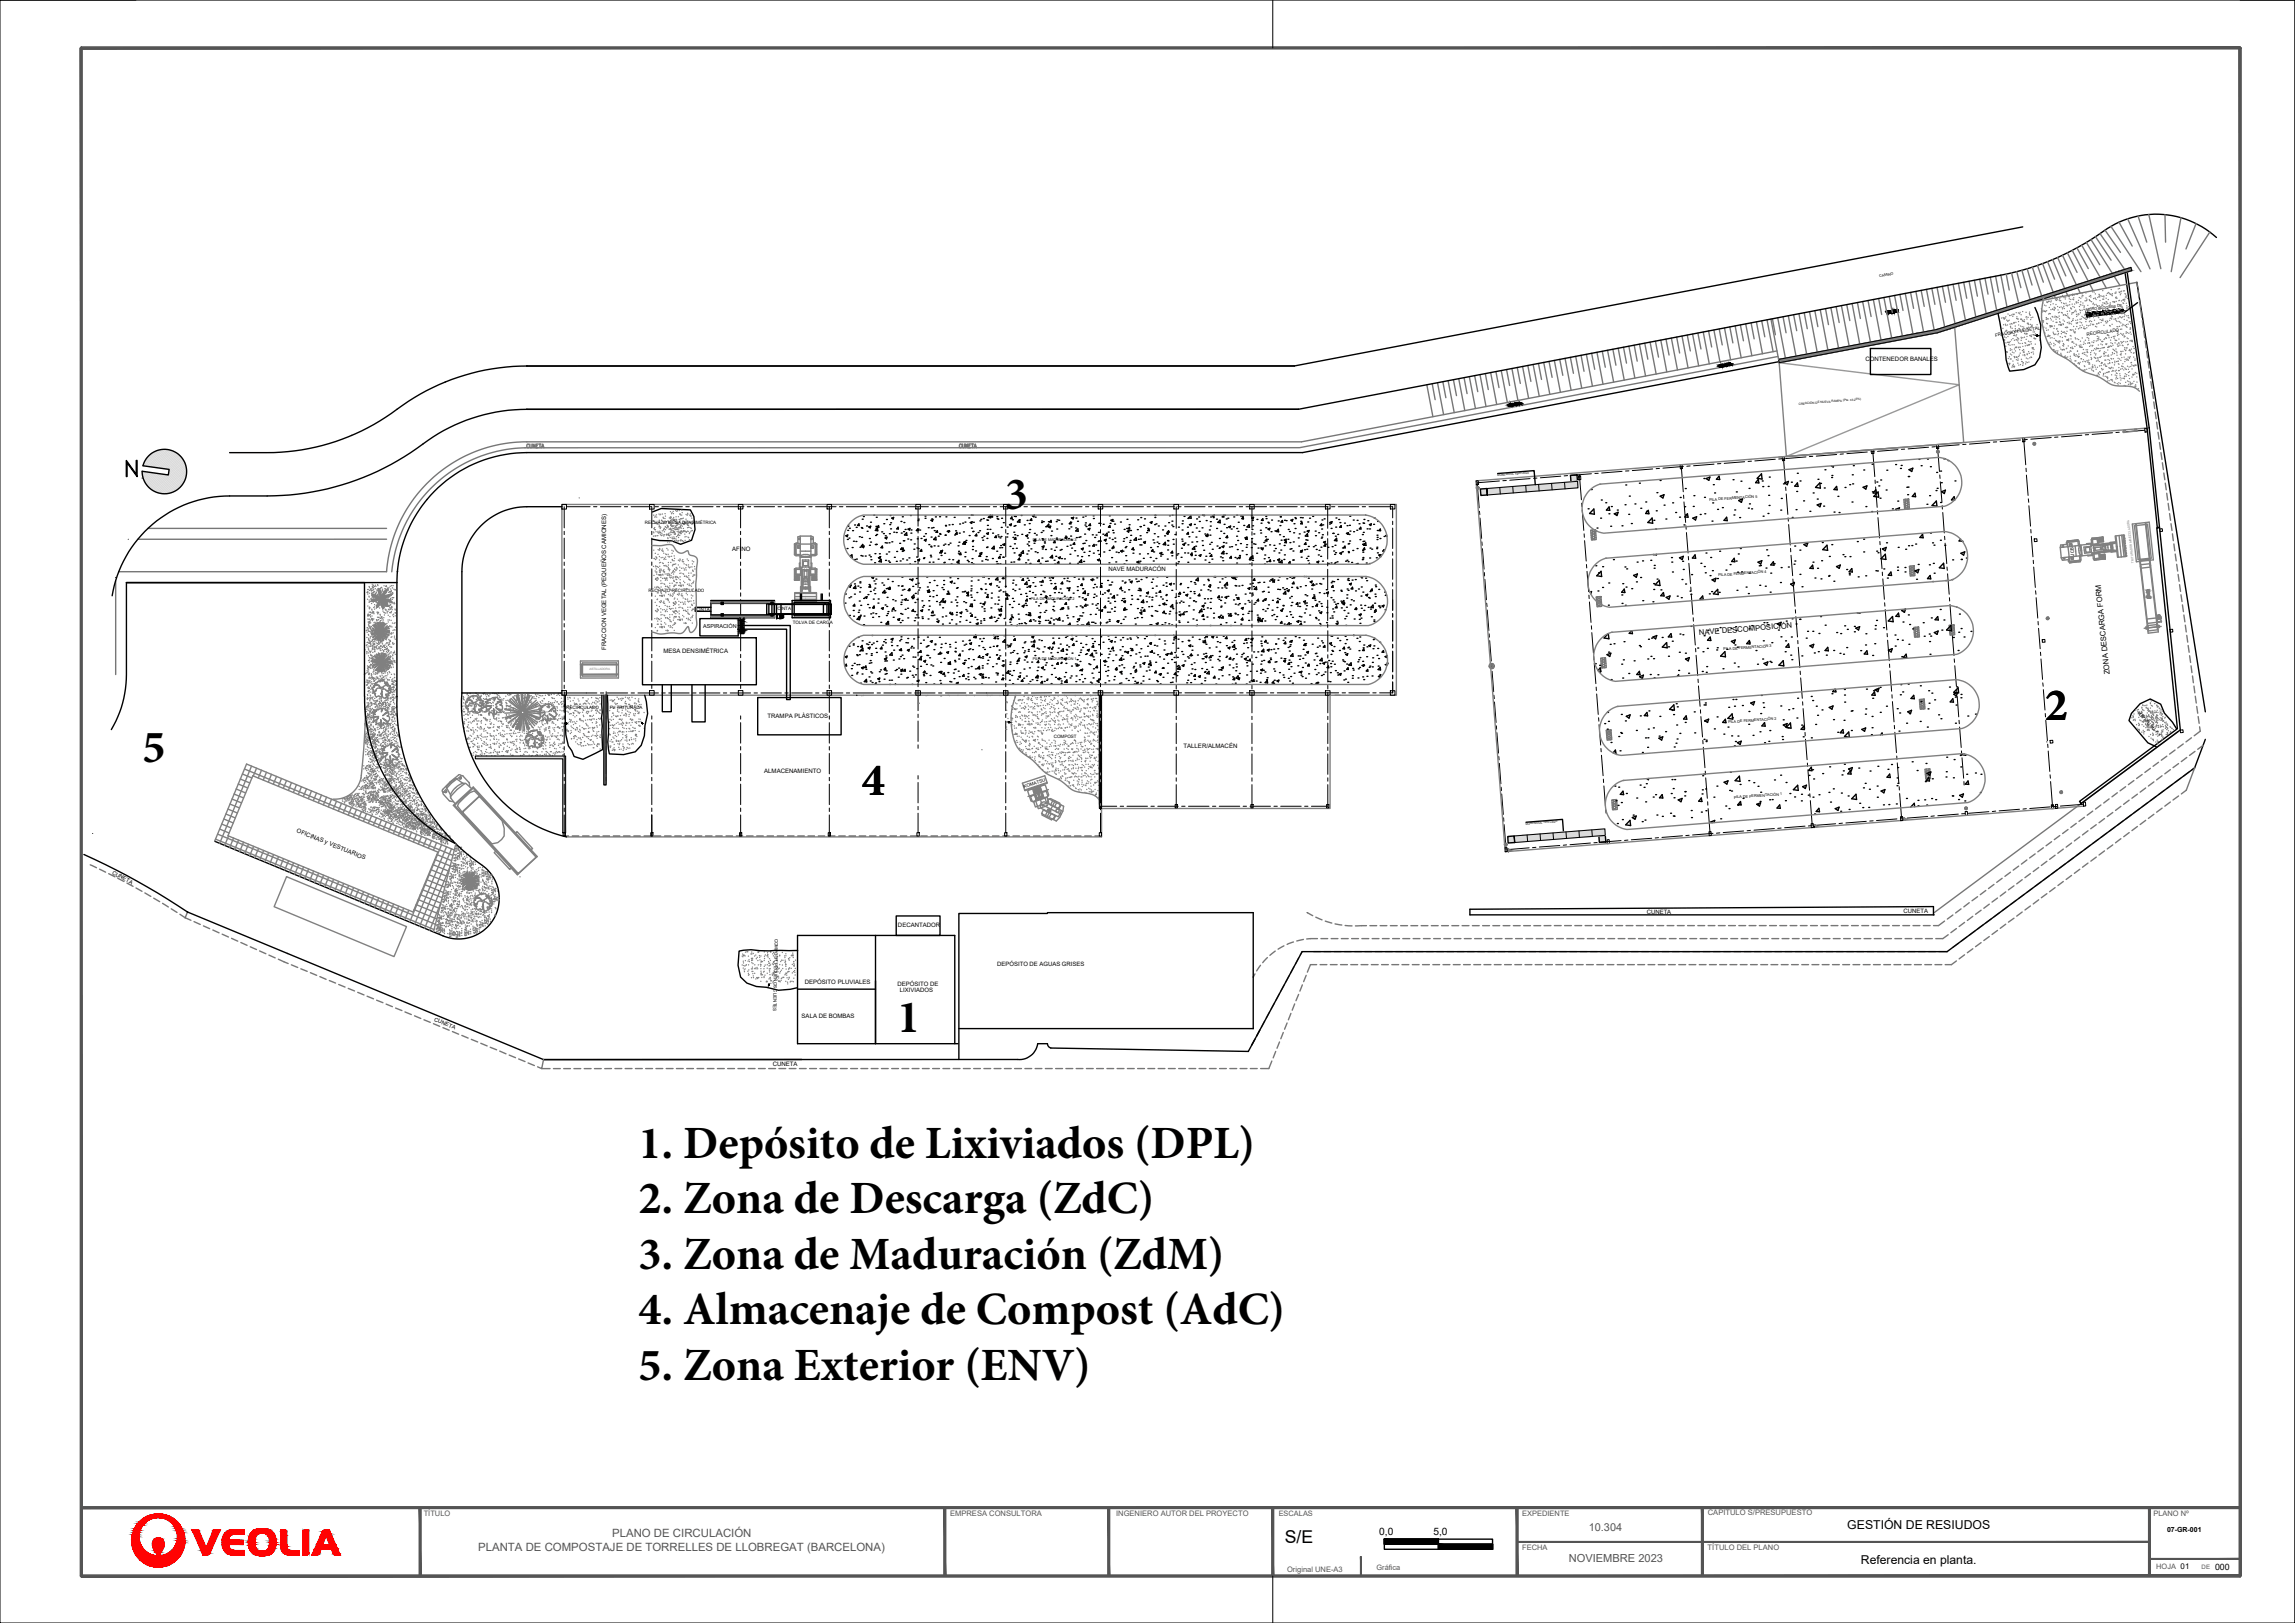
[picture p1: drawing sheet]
<svg xmlns="http://www.w3.org/2000/svg" width="420mm" height="297mm" viewBox="0 0 420 297" stroke-linecap="round" stroke-linejoin="round" font-family="sans-serif">
<defs><g id="words">
<g font-size="8.5">
<text x="184" y="93.1">3</text>
<text x="374.4" y="131.7">2</text>
<text x="26.1" y="139.4">5</text>
<text x="157.8" y="145.5">4</text>
<text x="164.2" y="189">1</text>
<text x="116.9" y="211.9">1. Depósito de Lixiviados (DPL)</text>
<text x="116.9" y="222">2. Zona de Descarga (ZdC)</text>
<text x="116.9" y="232.2">3. Zona de Maduración (ZdM)</text>
<text x="116.9" y="242.3">4. Almacenaje de Compost (AdC)</text>
<text x="116.9" y="252.5">5. Zona Exterior (ENV)</text>
</g>
<text font-size="3.2" x="235.2" y="282.5">S/E</text>
<g font-size="2.2">
<text x="338.2" y="279.9">GESTIÓN DE RESIUDOS</text>
<text x="340.7" y="286.3">Referencia en planta.</text>
</g>
<g font-size="2.1" fill="#545454">
<text x="112.1" y="281.3">PLANO DE CIRCULACIÓN</text>
<text x="87.5" y="283.9">PLANTA DE COMPOSTAJE DE TORRELLES DE LLOBREGAT (BARCELONA)</text>
</g>
<g font-size="2" fill="#545454">
<text x="290.9" y="280.2">10.304</text>
<text x="287.2" y="285.8">NOVIEMBRE 2023</text>
</g>
<g font-size="1.9">
<text x="252.5" y="280.9">0,0</text>
<text x="262.4" y="280.9">5,0</text>
</g>
<text font-size="1.6" x="405.5" y="287.3">000</text>
<g font-size="1.4">
<text x="311.1" y="116.3" transform="rotate(-5 311.1 116.3)">NAVE DESCOMPOSICIÓN</text>
<text x="386.3" y="123.4" transform="rotate(-96 386.3 123.4)">ZONA DESCARGA FORM</text>
</g>
<g font-size="1.4" fill="#545454">
<text x="77.6" y="277.5">TÍTULO</text>
<text x="173.9" y="277.4">EMPRESA CONSULTORA</text>
<text x="204.3" y="277.4">INGENIERO AUTOR DEL PROYECTO</text>
<text x="234.1" y="277.4">ESCALAS</text>
<text x="278.7" y="277.4">EXPEDIENTE</text>
<text x="312.7" y="277.3">CAPÍTULO S/PRESUPUESTO</text>
<text x="394.2" y="277.4">PLANO Nº</text>
<text x="235.6" y="287.7">Original UNE-A3</text>
<text x="252" y="287.4">Gráfica</text>
<text x="278.7" y="283.6">FECHA</text>
<text x="312.6" y="283.6">TÍTULO DEL PLANO</text>
<text x="394.8" y="287.2">HOJA 01</text>
</g>
<text font-size="1.3" x="396.7" y="280.3">07-GR-001</text>
<g font-size="1.1">
<text x="341.5" y="66">CONTENEDOR BANALES</text>
<text x="134" y="100.8">AFINO</text>
<text x="202.9" y="104.6">NAVE MADURACÓN</text>
<text x="111" y="118.9" transform="rotate(-90 111 118.9)">FRACCION VEGETAL (PEQUEÑOS CAMIONES)</text>
<text x="121.4" y="119.5">MESA DENSIMÉTRICA</text>
<text x="140.5" y="131.4">TRAMPA PLÀSTICOS</text>
<text x="216.7" y="136.9">TALLER/ALMACÉN</text>
<text x="139.9" y="141.5">ALMACENAMIENTO</text>
<text x="54.3" y="152.3" transform="rotate(22 54.3 152.3)">OFICINAS y VESTUARIOS</text>
<text x="301.5" y="167.2">CUNETA</text>
<text x="348.5" y="167.1">CUNETA</text>
<text x="164.4" y="169.6">DECANTADOR</text>
<text x="182.6" y="176.8">DEPÓSITO DE AGUAS GRISES</text>
<text x="147.3" y="180.1">DEPÓSITO PLUVIALES</text>
<text x="164.3" y="180.5">DEPÓSITO DE</text>
<text x="164.7" y="181.6">LIXIVIADOS</text>
<text x="146.8" y="186.2">SALA DE BOMBAS</text>
<text x="141.5" y="195.1">CUNETA</text>
</g>
<text font-size="1.1" fill="#545454" x="403.1" y="287.1">DE</text>
<g font-size="1">
<text x="128.7" y="115">ASPIRACIÓN</text>
<text x="20.5" y="159.9" transform="rotate(28 20.5 159.9)">CUNETA</text>
<text x="79.4" y="186.8" transform="rotate(23 79.4 186.8)">CUNETA</text>
</g>
<g font-size=".8">
<text x="365.3" y="61.6" transform="rotate(-9 365.3 61.6)">FRACCION VEGETAL</text>
<text x="382" y="61.4" transform="rotate(-7 382 61.4)">RECIRCULADO</text>
<text x="118.1" y="96">RECHAZO MESA DENSIMÉTRICA</text>
<text x="379.8" y="101.7" transform="rotate(-96 379.8 101.7)">JCB</text>
<text x="118.7" y="108.3">RECHAZO RECIRCULADO</text>
<text x="127.5" y="111.8">CINTA</text>
<text x="142.3" y="111.6">CINTA</text>
<text x="145.1" y="114.1">TOLVA DE CARGA</text>
<text x="103.7" y="129.7">RECIRCULADO</text>
<text x="111.6" y="129.7">FV TRITURADA</text>
<text x="192.9" y="135.1">COMPOST</text>
<text x="395.8" y="134.4" transform="rotate(-133 395.8 134.4)">FV TRITURADA</text>
<text x="187.5" y="144.2" transform="rotate(-17 187.5 144.2)">KOMATSU</text>
<text x="141.9" y="171.8" transform="rotate(91 141.9 171.8)">COMPOST PEQUEÑOS CLIENTES</text>
</g>
<g font-size=".7">
<text x="344.1" y="50.7" transform="rotate(-11 344.1 50.7)">CAMINO</text>
<text x="381.9" y="56.9" transform="rotate(-7 381.9 56.9)">MURO BLOQUES DE</text>
<text x="312.9" y="91.7" transform="rotate(-4 312.9 91.7)">PILA DE FERMENTACIÓN 5</text>
<text x="189.1" y="99">PILA DE MADURACIÓN 3</text>
<text x="314.6" y="105.5" transform="rotate(-4 314.6 105.5)">PILA DE FERMENTACIÓN 4</text>
<text x="188.7" y="109.9">PILA DE MADURACIÓN 2</text>
<text x="315.6" y="119" transform="rotate(-4 315.6 119)">PILA DE FERMENTACIÓN 3</text>
<text x="189.1" y="120.8">PILA DE MADURACIÓN 1</text>
<text x="316.4" y="132.4" transform="rotate(-4 316.4 132.4)">PILA DE FERMENTACIÓN 2</text>
<text x="317.5" y="146.2" transform="rotate(-4 317.5 146.2)">PILA DE FERMENTACIÓN 1</text>
</g>
<g font-size=".6" fill="#808080">
<text x="390.7" y="103" transform="rotate(-96 390.7 103)">TRITURADORA/MEZCLADORA</text>
<text x="107.9" y="122.7">ASTILLADORA</text>
</g>
<g font-size=".5">
<text x="329.3" y="74.1" transform="rotate(-5 329.3 74.1)">CREACIÓN DE NUEVA RAMPA (Pte. ±3.25%)</text>
<text x="274.2" y="87.2" transform="rotate(-5 274.2 87.2)">MURO MÓVIL TIPO LEGO</text>
<text x="279.4" y="151" transform="rotate(-5 279.4 151)">MURO MÓVIL TIPO LEGO</text>
</g>
</g></defs>
<!-- layer: 0 -->
<g fill="none" stroke="#808080" stroke-width=".25">
<path d="M366.4 58.2h.1M366.7 58.1h.1M366.8 59.4h.1M366.9 58.3h.1M366.9 58.2h.1M367 58.4h.1M367.1 59.3l.1 .1M367.2 58h.1M367.2 59.6h.1M367.4 58.6h.1M367.5 59.5h.1M367.6 58.8h.1"/>
<path d="M367.6 57.5h.1M367.6 58.7h.1M367.8 58.6h.1M367.9 57.7h.1M368 59.3h.1M368 57.7h.1M368.1 59.7h.1M368.1 60h.1M368.2 59.2h.1M368.3 57.6v.1M368.4 59.3h.1M368.5 57.9h.1"/>
<path d="M368.5 57.5h.1M368.6 59.1h.1M368.6 57.6h.1M368.7 57.5h.1M368.7 59h.1M368.8 59.1h.1M368.9 59.7h.1M369.1 59h.1M369.1 57.2h.1M369.2 58.3h.1M369.2 58h.1M369.3 58.4h.1"/>
<path d="M369.5 58.4h.1M369.5 57.3h.1M369.5 58.9h.1M369.6 59.5h.1M369.7 57.4h.1M369.8 57.2h.1M369.9 59.7h.1M369.9 58.4h.1M370 57.6h.1M370 58.5h.1M370.2 59.8h.1M370.3 58.7v.1"/>
<path d="M370.3 57h.1M370.3 58.6h.1M370.4 58.8h.1M370.5 59.9h.1M370.6 58.5h.1M370.6 58.9h.1M370.9 58h.1M370.9 57.1v.1M371 58h.1M371.1 58.4h.1M371.1 60h.1M371.1 59.2h.1"/>
<path d="M371.3 59.3h.1M371.3 58.1h.1M371.4 59.9h.1M371.4 59.4h.1M371.5 57.4h.1M371.6 57.1h.1M371.6 57.6h.1M371.7 57.7h.1M371.7 59.4h.1M371.8 58.5h.1M371.8 59.7l.1 .1M371.8 58.1l.1 .1"/>
<path d="M372 59.6h.1M372 59.7v.1M372 59.5h.1M372.2 58v.1M372.9 59.4h.1M373.7 56.5h.1M373.9 57.1h.1M374 55.5h.1M374 56.8h.1M374 58.8h.1M374 58.7h.1M374 59h.1"/>
<path d="M374.1 54.8h.1M374.1 54.7h.1M374.1 58.7v.1M374.2 59.9h.1M374.2 54.4a11.8 11.8 0 0 0 1.5 9.5l.8 .7a22.7 22.7 0 0 1 4.7 3.2l.4 .2a14.1 14.1 0 0 1 5 2.4l.9 .2a8.7 8.7 0 0 1 3.3 .4l.9 .6M374.2 57h.1M374.2 56.9h.1M374.3 55.8v.1M374.4 57h.1M374.5 57h.1M374.5 57.1h.1M374.6 56h.1"/>
<path d="M374.6 58.4v.1M374.6 58.1h.1M374.6 58.2h.1M374.7 56.9h.1M374.7 59.2h.1M374.7 55.3h.1M374.8 59.2v.1M374.9 55.4h.1M374.9 58.3v.1M375 55.1l.1 .1M375.1 57.5h.1M375.1 55.1h.1"/>
<path d="M375.2 56.3h.1M375.2 57.4h.1M375.3 59.6h.1M375.3 59.8l.1 .1M375.4 57.4h.1M375.4 58.3h.1M375.4 55.8h.1M375.4 55.3h.1M375.5 59.7h.1M375.5 56.7h.1M375.5 58.5v.1M375.5 55.1h.1"/>
<path d="M375.6 59.7h.1M375.6 59.8h.1M375.7 54.5h.1M375.7 57.9h.1M375.7 59.7h.1M375.7 54.3h.1M375.8 56.6h.1M375.8 58h.1M375.9 58.8h.1M375.9 55.6h.1M376 56.7h.1M376.1 56.2h.1"/>
<path d="M376.1 56.7h.1M376.1 59.7h.1M376.2 58v.1M376.2 56.3h.1M376.2 57.9h.1M376.2 56.5h.1M376.3 54.9h.1M376.4 59h.1M376.4 55.7h.1M376.4 58.4h.1M376.4 54.5h.1M376.5 58h.1"/>
<path d="M376.5 55h.1M376.6 54.6h.1M376.6 54.8h.1M376.7 56.1h.1M376.7 58.1h.1M376.8 56.7h.1M376.9 57.2h.1M376.9 59.4v.1M377 57.8v.1M377 54.9h.1M377 56.3h.1M377 58.4h.1"/>
<path d="M377 57.1l.1 .1M377.1 58.9h.1M377.1 54.7h.1M377.1 55h.1M377.1 59.4h.1M377.2 59h.1M377.2 59.4h.1M377.2 59.5h.1M377.2 54.3h.1M377.3 55h.1M377.3 56.2h.1M377.4 59.5h.1"/>
<path d="M377.4 55.4h.1M377.4 57.2h.1M377.5 57.3h.1M377.6 54.1h.1M377.6 56.5h.1M377.6 56.3h.1M377.7 59.2v.1M377.7 58.6h.1M377.8 59.4h.1M377.8 57.6v.1M377.8 57.7h.1M377.8 55.5h.1"/>
<path d="M377.8 56.1h.1M377.9 54.5h.1M377.9 55.6h.1M377.9 56.5h.1M377.9 58.8h.1M378.1 57.6h.1M378.1 54.7h.1M378.1 57.7h.1M378.1 59.9h.1M378.2 54.4h.1M378.2 55.5h.1M378.3 55.9h.1"/>
<path d="M378.3 57.7v.1M378.4 60h.1M378.4 59.8v.1M378.5 57h.1M378.5 56h.1M378.5 59v.1M378.5 57.4v.1M378.5 59.9h.1M378.6 57.9h.1M378.6 55.8v.1M378.6 58.1h.1M378.7 54.3h.1"/>
<path d="M378.8 58.1v.1M378.8 54.1h.1M378.8 59h.1M378.8 59.2v.1M378.8 54.7h.1M378.9 54.3h.1M378.9 56.9h.1M378.9 58.2h.1M378.9 55.8h.1M378.9 55.2h.1M379 59.2h.1M379.1 56.4h.1"/>
<path d="M379.1 54.8h.1M379.1 56.5h.1M379.2 59.3h.1M379.2 56.5l.1 .1M379.3 58.8v.1M379.3 57.5h.1M379.3 57.2h.1M379.4 55.7h.1M379.4 53.8v.1M379.4 54.1h.1M379.5 58.6v.1M379.5 54.8h.1"/>
<path d="M379.5 56.1h.1M379.5 58.3h.1M379.6 57.2h.1M379.6 54.8h.1M379.6 59.7v.1M379.6 54.5h.1M379.7 54h.1M379.8 56.2h.1M379.8 55.6v.1M379.8 56.9v.1M380 56.8h.1M380 58.6h.1"/>
<path d="M380.1 55.3h.1M380.1 57.1h.1M380.1 59.1h.1M380.1 57.5h.1M380.2 55.5h.1M380.2 57.9h.1M380.2 55.3h.1M380.2 59.7v.1M380.2 53.9h.1M380.2 59.2h.1M380.3 53.8h.1M380.3 59l.1 .1"/>
<path d="M380.4 58.6h.1M380.4 57.6v.1M380.5 55.4h.1M380.5 57.4h.1M380.5 55h.1M380.6 57.5h.1M380.7 54.4v.1M380.7 56.1h.1M380.7 56.7h.1M380.8 58.4h.1M380.8 59.6h.1M380.8 58.9h.1"/>
<path d="M380.9 55.7h-.1M380.9 57.2h.1M380.9 56.9h.1M380.9 55.2v.1M380.9 54.6h.1M380.9 55.8h.1M381 53.7h.1M381 58.4h.1M381.1 60h.1M381.1 59.1h.1M381.1 54.3h.1M381.2 57.9h.1"/>
<path d="M381.2 56.8h.1M381.2 54h.1M381.2 59.5h.1M381.3 53.6h.1M381.3 55.5h.1M381.3 55.9h.1M381.3 54.1h.1M381.4 58.1h.1M381.5 56.6h.1M381.5 56.2h.1M381.5 59.8h.1M381.6 58.2h.1"/>
<path d="M381.6 56h.1M381.7 56.6v.1M381.7 57.7h.1M381.7 55.1h.1M381.8 58.4h.1M381.9 53.6h.1M381.9 58.9h.1M381.9 58.1v.1M381.9 55v.1M381.9 54.5h.1M381.9 58.5h.1M382 57.3h.1"/>
<path d="M382 55h.1M382 60h.1M382 59.5h.1M382.1 54.7v.1M382.2 56.7h.1M382.2 55.9h.1M382.2 57.4h.1M382.3 56.8h.1M382.3 59.6h.1M382.4 58h.1M382.4 57h.1M382.4 56.4l.1 .1"/>
<path d="M382.5 54.2h.1M382.5 54.8h.1M382.5 58.9h.1M382.5 55h.1M382.6 56.5h.1M382.6 58.1v.1M382.6 59.5h.1M382.6 58.7h.1M382.7 55.1h.1M382.7 54.1h.1M382.7 56.4h.1M382.8 54.4h.1"/>
<path d="M382.8 59.3h.1M382.9 57.2h.1M382.9 55.2h.1M382.9 58.8v.1M383.1 53.4h.1M383.1 56.3h.1M383.1 59.4h.1M383.2 57.8h.1M383.2 55.6v.1M383.2 59.3v.1M383.2 56.2h.1M383.2 57.9h.1"/>
<path d="M383.2 55.5h.1M383.3 57.5h.1M383.3 54.6v.1M383.3 59.4h.1M383.4 53.4v.1M383.4 55.8h.1M383.4 58.6h.1M383.5 57.7h.1M383.5 57.6v.1M383.6 54.6h.1M383.6 53.8h.1M383.6 59.7h.1"/>
<path d="M383.7 57.7h.1M383.7 55.7h.1M383.7 54.8h.1M383.8 57.1h.1M383.8 59.8h.1M383.9 59.3h.1M383.9 59.2h.1M383.9 56h.1M383.9 56.8v.1M383.9 57.6h.1M384 56v.1M384 54.4h.1"/>
<path d="M384.1 57.2h.1M384.1 58h.1M384.2 59.1h.1M384.2 58.1h.1M384.3 54.3h.1M384.3 59.1h.1M384.3 53.9h.1M384.3 56h.1M384.3 54h.1M384.4 56.2h.1M384.4 54.3v.1M384.5 55h.1"/>
<path d="M384.5 58.5h.1M384.6 56.4v.1M384.6 54.1h.1M384.6 56.1h.1M384.7 59h.1M384.7 57.4h.1M384.7 58.6h.1M384.8 55.8h.1M384.8 57.3h.1M384.8 54.2h.1M384.9 58.6h.1M385 54.8h.1"/>
<path d="M385 53.2h.1M385 58.4h.1M385 58.7h.1M385 55.4h.1M385 57.3h.1M385.1 57.6v.1M385.1 54.3h.1M385.1 54.2h.1M385.2 59.5h.1M385.2 56.9h.1M385.3 55.5h.1M385.4 57h.1"/>
<path d="M385.5 58.8h.1M385.5 56.6h.1M385.5 57.2h.1M385.6 55.6h.1M385.6 59.1h.1M385.6 54.6h.1M385.6 55.2h.1M385.6 54v.1M385.7 56.8v.1M385.7 57.7h.1M385.7 55.3h.1M385.7 59.1h.1"/>
<path d="M385.8 58.7h.1M385.8 53.7h.1M385.9 58.8v.1M385.9 55.6h.1M385.9 57h.1M385.9 57.4h.1M386 54.8h.1M386 53.5h.1M386.1 53.6h.1M386.2 56h.1M386.2 53.8h.1M386.2 59.6h.1"/>
<path d="M386.2 58.6h.1M386.3 55.7h.1M386.3 57h.1M386.3 57.1h.1M386.3 55.4l.1 .1M386.3 59.7h.1M386.3 58.2v.1M386.4 53.8h.1M386.5 53.9h.1M386.5 58.2h.1M386.5 53h.1M386.6 58.4h.1"/>
<path d="M386.6 57.9h.1M386.6 57h.1M386.7 54h.1M386.7 59.3v.1M386.7 54.1h.1M386.7 58h.1M386.7 53.7v.1M386.8 55.2h.1M386.9 55.3h.1M386.9 57.4h.1M386.9 56.2h.1M387 58.4h.1"/>
<path d="M387 56.4h.1M387.1 56.8h.1M387.1 56.3h.1M387.1 55.3h.1M387.1 55.2h.1M387.2 53.6h.1M387.2 57.5h.1M387.3 58.4h.1M387.3 58.3h.1M387.3 54.5h.1M387.4 53.4v.1M387.4 58.6h.1"/>
<path d="M387.4 54.4h.1M387.4 55.1v.1M387.4 54.6h.1M387.5 56.6h.1M387.6 58.8v.1M387.6 54.6h.1M387.6 59.8h.1M387.6 56.7h.1M387.7 59.8h.1M387.7 55.7h.1M387.8 56.7h.1M387.8 58.2h.1"/>
<path d="M387.8 52.9h.1M387.8 56.6h.1M387.9 55h.1M387.9 56.8v.1M387.9 58.8h.1M388 53.4v.1M388 55h.1M388 52.8h.1M388 59.7h.1M388 53.5h.1M388 58.9h.1M388.1 55.8h.1"/>
<path d="M388.1 58h.1M388.2 56.5v.1M388.2 58h.1M388.2 53.9h.1M388.3 59.1h.1M388.3 53.4h.1M388.3 53.7h.1M388.3 57.1h.1M388.3 49.5l1.8-.5 .2 .5zM388.4 55.1h.1M388.4 53.3h.1M388.4 58.1v.1"/>
<path d="M388.4 57.2h.1M388.5 59.6h.1M388.5 56.2h.1M388.6 58h.1M388.6 59.3h.1M388.6 56.4h.1M388.7 55.4v.1M388.7 55h.1M388.7 54.8h.1M388.7 57.2h.1M388.7 57.3h.1M388.7 53.2l.1 .1"/>
<path d="M388.8 55.5h.1M388.8 59.5h.1M388.9 57.9h.1M388.9 58.5h.1M388.9 53.2h.1M388.9 55.1h.1M389 54.7v.1M389 57.6h.1M389 53.7h.1M389.1 59.6h.1M389.1 54.4h.1M389.1 53.8h.1"/>
<path d="M389.2 54.1h.1M389.3 55.5h.1M389.3 59.8h.1M389.3 59.4h.1M389.3 56.4h.1M389.4 57.8h.1M389.4 55.9v.1M389.4 58.6h.1M389.4 59.9h.1M389.4 56.2h.1M389.5 56.6h.1M389.5 54.6h.1"/>
<path d="M389.6 59.3h.1M389.6 56.5h.1M389.6 58.1h.1M389.6 57.8h.1M389.7 56.1v.1M389.8 58.2h.1M389.8 58.9h.1M390.1 59.2h.1M325.6 65.8l25.9-4.9-22.7 4.9zM325.6 65.8h3.2l-3.1 .6zM325.7 66.4l29-5.5 3.2-1 1.6 21.1-32.5 2.5zM351.5 60.9l3.1-.6 .1 .6z"/>
<path d="M354.6 60.3h2l-1.9 .6zM354.6 60.3l33.7-10.8-31.7 10.8zM356.6 60.3l31.7-10.8h2zM366.7 60.1h.1M367 62.2h.1M367 61.7h.1M367.2 63.4h.1M367.2 61.2h.1M367.2 62.7l.1 .1M367.3 61.8h.1M367.3 60.5h.1M367.3 64.3l.1 .1"/>
<path d="M367.4 60.5h.1M367.4 64.5h.1M367.5 64.4h.1M367.5 60.8h.1M367.5 62.6l.1 .1M367.6 61.6h.1M367.7 62.6h.1M367.7 65.6h.1M367.7 63.1h.1M367.8 62.7h.1M367.8 66.5h.1M367.9 65.3h.1"/>
<path d="M367.9 66.7h.1M367.9 60.9h.1M368 63.2h.1M368 62.5h.1M368 60.9h.1M368 65.7h.1M368 64.1h.1M368.1 63.8h.1M368.1 64.8h.1M368.1 61h.1M368.2 62.2h.1M368.3 65h.1"/>
<path d="M368.3 60.8v.1M368.3 60.8h.1M368.3 64h.1M368.3 67.2h.1M368.4 60.1h.1M368.4 63.1h.1M368.4 64.4v.1M368.4 66.9l.1 .1M368.5 66.1h.1M368.5 62h.1M368.6 66.7h.1M368.6 67h.1"/>
<path d="M368.6 61.4h.1M368.7 64.6h.1M368.7 63.1h.1M368.7 67.2h.1M368.7 65.2l.1 .1M368.8 60.7h.1M368.8 62.3h.1M368.8 63.9h.1M368.8 65.5h.1M368.8 67.1h.1M368.8 61.4h.1M368.9 65.3h.1"/>
<path d="M368.9 60.1h.1M369 63.6h.1M369 64.2h.1M369 63.5h.1M369.1 62.2h.1M369.1 61.5h.1M369.1 65.4h.1M369.1 65.8h.1M369.2 63.6h.1M369.2 61.3h.1M369.2 65.3v.1M369.3 61.8h.1"/>
<path d="M369.3 60.5h.1M369.4 62.4h.1M369.4 66.5h.1M369.4 66h.1M369.5 65.7h.1M369.5 61.9h.1M369.5 62.7v.1M369.5 60.4v.1M369.6 63.6h.1M369.6 65.2h.1M369.6 62h-.1M369.6 66.8h.1"/>
<path d="M369.6 60.1h.1M369.6 63.5h.1M369.7 65h.1M369.7 60.2h.1M369.7 64h.1M369.8 60.6h.1M369.8 62.9h.1M369.8 64.6h.1M369.9 60.3v.1M369.9 63.5h.1M369.9 66.7h.1M370 61.7h.1"/>
<path d="M370 62.3h.1M370.1 65.8h.1M370.1 61.9h.1M370.1 66.1v.1M370.2 62.9h.1M370.2 66.2h.1M370.2 64.1l.1 .1M370.3 66.9h.1M370.3 60.6h.1M370.3 60.2h.1M370.3 63.4h.1M370.3 61.8h.1"/>
<path d="M370.4 65h.1M370.4 66.6h.1M370.4 66.4h.1M370.4 64.4h.1M370.5 64h.1M370.5 64.3h.1M370.5 64.5h.1M370.6 61.7h.1M370.6 61.1h.1M370.6 64.9h.1M370.7 61h.1M370.7 65.1h.1"/>
<path d="M370.7 62.7h.1M370.8 63.3h.1M370.8 62.8h.1M370.8 66.6h.1M370.9 66.2h.1M370.9 61.2h.1M370.9 62.1h.1M371 65.5h.1M371 61h.1M371.1 61.6h.1M371.1 64.8h.1M371.1 61.1h.1"/>
<path d="M371.1 63.2h.1M371.1 66.3v.1M371.1 64.9h.1M371.2 63.2h.1M371.2 60.2h.1M371.2 65.7h.1M371.3 60.3h.1M371.4 62.4v.1M371.4 64.4h.1M371.4 63.1h.1M371.4 63.2h.1M371.4 66.3h.1"/>
<path d="M371.5 64.7h.1M371.6 61.4h.1M371.6 65.5h.1M371.6 62.6h.1M371.7 61.5h.1M371.8 65.3h.1M371.8 62.5h.1M371.9 61.3h.1M371.9 62.9h.1M371.9 64.5h.1M371.9 61.6h.1M371.9 65.4h.1"/>
<path d="M372 63.7h.1M372.1 63.8h.1M372.1 63.6h.1M372.2 61.3h.1M372.2 64.4h.1M372.2 60.7v.1M372.2 63.7h.1M372.3 64.8h.1M372.4 64h.1M372.4 61.9h.1M372.5 60.7l-.1 .1M372.5 62h.1"/>
<path d="M372.6 63h.1M372.6 61.1h.1M373.5 62.3h-.1M374.3 60.9h.1M374.3 61h.1M374.5 61.6h.1M374.6 60v.1M374.7 60.4v.1M374.8 61.6h.1M375 61.3h.1M375 60.4h.1M375 62.8h.1"/>
<path d="M375.1 61.4h.1M375.2 61.5h.1M375.2 63h.1M375.3 61.4v.1M375.3 62.6l.1 .1M375.4 61.8v.1M375.5 63h.1M375.7 61.8h.1M375.9 60.8h.1M376 61v.1M376 64h.1M376 63.3h.1"/>
<path d="M376 62.8v.1M376 60.1h.1M376.1 61.9h.1M376.1 61.2h.1M376.1 64.1h.1M376.2 61.2h.1M376.2 63.1h.1M376.3 64.3v.1M376.3 62.3h.1M376.4 61.2h.1M376.4 64.2h.1M376.4 62.4h.1"/>
<path d="M376.5 60.2h.1M376.6 60.1h.1M376.6 62.5h.1M376.7 64.7h.1M376.7 64.5h.1M376.7 60.6h.1M376.7 64.2h.1M376.7 61.3h.1M376.8 62.6h.1M376.8 60.7h.1M376.9 61h.1M376.9 62.6h.1"/>
<path d="M376.9 62.4h.1M377 62.8h.1M377.1 62.5v.1M377.1 63.5h.1M377.2 61.6h.1M377.3 63.9h.1M377.3 64.7h.1M377.3 64.9h.1M377.4 61.1h.1M377.4 60.6h.1M377.4 65h.1M377.5 64h.1"/>
<path d="M377.6 61.8h.1M377.6 62.4h.1M377.6 60.8h.1M377.7 63.2h.1M377.8 62.9h.1M377.8 60.8h.1M377.8 63.3h.1M377.8 63.9h.1M377.8 63.1h.1M377.9 65.3h.1M377.9 64h.1M377.9 60.7l.1 .1"/>
<path d="M378 65.4h.1M378 61.5h.1M378.1 60.9v.1M378.1 65.2h.1M378.1 61.6h.1M378.2 65.4h.1M378.3 63.8h.1M378.3 61.1h.1M378.4 63.7h.1M378.4 62.2h.1M378.4 60.6h.1M378.5 62.2h.1"/>
<path d="M378.5 64.5h.1M378.5 65.3h.1M378.7 63.3h.1M378.7 62.1v.1M378.7 62.4h.1M378.7 62h.1M378.8 64.4h.1M379 60.4h.1M379 65.6h.1M379 64.2h.1M379 65.2h.1M379 61.4h.1"/>
<path d="M379.1 63.6v.1M379.1 60.3v.1M379.1 64.3h.1M379.1 65.9h.1M379.1 62h.1M379.2 61.5h.1M379.2 60.4h.1M379.3 62.6l.1 .1M379.4 62.5h.1M379.4 63.5h.1M379.4 63.8h.1M379.5 62.6h.1"/>
<path d="M379.5 63.8h.1M379.5 60.4h.1M379.6 60.6h.1M379.7 62.8h.1M379.7 64.9h.1M379.7 64.7h.1M379.7 66.6h.1M379.7 60.8h.1M379.8 65.1h.1M379.8 60.9h.1M379.8 65h.1M379.8 63.4h.1"/>
<path d="M379.9 66h.1M379.9 60.7h.1M379.9 61.8h.1M380 62h.1M380 60.2h.1M380 66.8v.1M380 65.2h.1M380.1 63h.1M380.1 64.9h.1M380.1 66.9h.1M380.2 63.1v.1M380.3 62h.1"/>
<path d="M380.3 64.2h.1M380.3 64.3h.1M380.4 65.1v.1M380.4 66.5h.1M380.5 65.3h.1M380.5 65.4h.1M380.5 60.2h.1M380.5 66.4h.1M380.5 62.1h.1M380.6 64.8h.1M380.7 63.2h.1M380.7 66.6h.1"/>
<path d="M380.7 66.5h.1M380.7 67.3v.1M380.7 63.5h.1M380.8 60h.1M380.8 66.3h.1M380.8 63.5l.1 .1M380.9 62.4h.1M380.9 63.4h.1M380.9 63.1h.1M381 65.7h.1M381.1 63.6h.1M381.1 65.6v.1"/>
<path d="M381.2 63.5v.1M381.2 61.8v.1M381.2 64.7h.1M381.2 67.8h.1M381.3 66.2h.1M381.3 67.8h.1M381.4 64.6h.1M381.4 65.8h.1M381.4 64h.1M381.4 63h.1M381.5 60.1h.1M381.5 67.9h.1"/>
<path d="M381.5 62.6h.1M381.6 67.7h.1M381.6 67h.1M381.6 60.2h.1M381.6 64.9h.1M381.7 64.5h.1M381.7 67.1h.1M381.7 66.1h.1M381.7 62.9h.1M381.8 62.3h.1M381.8 66.2h.1M381.9 65h.1"/>
<path d="M381.9 64h.1M382 67.6h.1M382.1 64.4h.1M382.1 66h.1M382.1 65.2h.1M382.1 61.8h.1M382.2 64h.1M382.2 64.5h.1M382.2 62.8h.1M382.2 66.3h.1M382.3 66.3h.1M382.4 61.9h.1"/>
<path d="M382.4 62.2v.1M382.4 65.9h.1M382.4 66.6h.1M382.4 67.4h.1M382.4 62.7h.1M382.5 62.7h.1M382.5 66.4h.1M382.6 63.4h.1M382.6 62.8h.1M382.7 64.5h.1M382.7 64.9h.1M382.8 63.2h.1"/>
<path d="M382.8 67.4h.1M382.8 65.4h.1M382.9 65.8h.1M382.9 67.7h.1M382.9 65.7h.1M382.9 64.2h.1M383 62.6h.1M383 63.3h.1M383 67.1h.1M383.1 66.8h.1M383.1 67.3h.1M383.1 63.2h.1"/>
<path d="M383.2 67.8h.1M383.2 67.2h.1M383.3 64.1h-.1M383.3 67.9h.1M383.3 62.7h.1M383.3 62.4h.1M383.4 65.4h.1M383.4 64.6h.1M383.5 63.8h.1M383.5 66.9h.1M383.5 65.5h.1M383.6 67.2h.1"/>
<path d="M383.6 64.9l.1 .1M383.6 65.6h.1M383.7 64h.1M383.7 64.7v.1M383.7 67.6h.1M383.8 62.4h.1M383.8 63.7h.1M383.8 66.1h.1M383.8 68.7h.1M383.9 63.8h.1M384 61.5v.1M384 65.5h.1"/>
<path d="M384 62h.1M384 67.2h.1M384 63.8h.1M384.1 62.3h.1M384.1 66h.1M384.1 65.9h.1M384.1 62h.1M384.1 63.1h.1M384.1 68.3h.1M384.2 68.3v.1M384.2 61.7h.1M384.3 62.1h.1"/>
<path d="M384.3 68.6h.1M384.3 64.3h.1M384.4 66.2h.1M384.4 67h.1M384.4 68h.1M384.4 65.4h.1M384.5 64.2h.1M384.5 63.8h.1M384.5 65.4h.1M384.5 68.1h.1M384.5 62.2h.1M384.6 63h.1"/>
<path d="M384.7 65.2h.1M384.7 66.9h.1M384.7 66.5h.1M384.8 66.3v.1M384.8 67.4v.1M384.8 62.5h.1M384.8 63.7h.1M384.9 67.7h.1M384.9 63.1h.1M384.9 66.4h.1M385 63.6h.1M385 67.6h.1"/>
<path d="M385 68.8h.1M385.1 68.4h.1M385.1 68.5h.1M385.1 64.7h.1M385.1 66.8h.1M385.1 64.8h.1M385.2 62.1h.1M385.2 65.2h.1M385.2 64.7l.1 .1M385.3 63.6h.1M385.3 64.4h.1M385.3 62h.1"/>
<path d="M385.3 66.6h.1M385.3 65.9h.1M385.4 68.3h.1M385.4 68.9h.1M385.4 66.8h.1M385.5 63h.1M385.5 65.1h.1M385.5 67h.1M385.5 61.8h.1M385.6 64.5h-.1M385.6 63v.1M385.6 61.9h.1"/>
<path d="M385.7 68.2h.1M385.7 69h.1M385.7 62.9h.1M385.8 69h.1M385.8 61.3h.1M385.8 69.8h.1M385.8 65.1h.1M385.8 69.3h.1M385.8 63.6h.1M385.9 69.1h.1M385.9 68.2h.1M385.9 64.1h.1"/>
<path d="M385.9 65.8h.1M385.9 66.6h.1M386 61.3v.1M386 68h.1M386 65h.1M386 65.2h.1M386.1 61.5h.1M386.1 63.4h.1M386.1 67.3h.1M386.1 61.8h.1M386.1 69.7h.1M386.2 65.9v.1"/>
<path d="M386.2 63.5h.1M386.2 66.3h.1M386.2 67.4h.1M386.2 66.5h.1M386.4 63.3h.1M386.4 62.2v.1M386.4 67.5h.1M386.4 69.5h.1M386.5 62.7v.1M386.5 65.6h.1M386.5 65h.1M386.5 61.8h.1"/>
<path d="M386.6 63.4h.1M386.6 68.6h.1M386.6 67.2h.1M386.6 69.5v.1M386.6 65.7h.1M386.6 69.5h.1M386.7 68h.1M386.7 66.4h.1M386.7 62.9h.1M386.7 64.5h.1M386.8 69.7h.1M386.8 64.8h.1"/>
<path d="M386.8 67.8h.1M386.8 63.2h.1M386.8 63.9h.1M386.8 67.3l.1 .1M386.9 61.6h.1M386.9 65.6v.1M387 64h.1M387 67.9h.1M387 61.6h.1M387 61.9h.1M387.1 70h.1M387.1 64.7h.1"/>
<path d="M387.1 66.8h.1M387.1 64.2h.1M387.2 66.4h.1M387.2 66.1h.1M387.2 61.5h.1M387.2 62.2h.1M387.2 62.7v.1M387.2 70v.1M387.2 68.6l.1 .1M387.3 67.9h.1M387.3 62.3h.1M387.4 63.9h.1"/>
<path d="M387.4 69.3v.1M387.4 64.3h.1M387.4 69.1h.1M387.4 67.8h.1M387.4 68.3h.1M387.5 66.2h.1M387.5 68.8h.1M387.5 64.4h.1M387.5 64.6h.1M387.6 60.5h.1M387.6 65h.1M387.6 68.4h.1"/>
<path d="M387.6 63h.1M387.6 70.2h.1M387.6 61.1h.1M387.7 61.4h.1M387.7 60.6h.1M387.7 69.3h.1M387.7 63.3h.1M387.7 60.9h.1M387.8 66.1l-.1 .1M387.8 65.6h.1M387.8 70.4v.1M387.8 66.1h.1"/>
<path d="M387.8 66.6h.1M387.8 67.8h.1M387.9 62.7h.1M387.9 61.2h.1M387.9 70.1h.1M387.9 67.3h.1M387.9 62v.1M387.9 62.9h.1M387.9 66.7h.1M388 65.7h.1M388.1 68.4h.1M388.1 63.2h.1"/>
<path d="M388.1 68.8h.1M388.2 69.1h.1M388.2 70.2h.1M388.2 60.3h.1M388.2 64.9h.1M388.2 67.6h.1M388.3 61h.1M388.3 64.3h.1M388.3 69.6h.1M388.3 66h.1M388.3 62.5h.1M388.3 65h.1"/>
<path d="M388.3 64.7v.1M388.3 64.4h.1M388.4 62.8h.1M388.4 67h.1M388.4 60.2h.1M388.5 65.4h.1M388.5 61.2h.1M388.5 69.2h.1M388.5 67.1h.1M388.5 67.5h.1M388.5 63.2h.1M388.6 62.6h.1"/>
<path d="M388.6 61.4h.1M388.6 64.3h.1M388.7 66.6h-.1M388.7 63.3h.1M388.7 67.1h.1M388.7 78.8l.4-.1v.4l-.3 .1zM388.7 61.1h.1M388.8 62.5h.1M388.8 69.2h.1M388.8 67.7h.1M388.9 70.5h.1M388.9 61.7h.1"/>
<path d="M388.9 65.4h.1M388.9 61.5h.1M388.9 69.3h.1M388.9 68.9h.1M388.9 63.9h.1M389 68.8h.1M389 63.6h.1M389 67.3v.1M389 66.2h.1M389 61.6h.1M389.1 65.8h.1M389.1 68.4h.1"/>
<path d="M389.1 64.2h.1M389.1 78.9l-.4 .1M389.1 64.8h.1M389.1 70.6v.1M389.1 70h.1M389.1 67.5h.1M389.2 62.6h.1M389.2 64.1h.1M389.2 61h.1M389.2 63.7h.1M389.3 68.9h.1M389.3 60.7h.1"/>
<path d="M389.3 67.6h.1M389.3 65.9h.1M389.4 68.6h.1M389.4 65.7h.1M389.4 61.9h.1M389.5 60.9h.1M389.5 62.5h.1M389.5 69.7h.1M389.5 67h.1M389.5 63.1h.1M389.5 65.8h.1M389.6 62h.1"/>
<path d="M389.6 65.3h.1M389.6 63h.1M389.6 65.9h.1M389.7 67.6h.1M389.7 70.3h.1M389.7 68.2h.1M389.7 68.7v.1M389.7 61h.1M389.7 69.8h.1M389.8 64.1h.1M389.8 67.1v.1M389.8 65.6h.1"/>
<path d="M389.8 69.3h.1M389.8 68h.1M389.9 65.5h.1M389.9 64.1v.1M389.9 64h.1M390 62.4h.1M390 60.3h.1M390 65.3h.1M390 70.3h.1M390 60h.1M390 70h.1M390 60.8h.1"/>
<path d="M390 64.2h.1M390 70.4h.1M390.1 67.1h.1M390.1 70.2h.1M390.1 62.3h.1M390.1 66.4h.1M390.2 61.1v.1M390.2 64.5h.1M390.2 63.9h.1M390.2 66.3h.1M390.2 62.4l.1 .1M390.3 66.8h.1"/>
<path d="M390.3 70.3h.1M390.3 69h.1M390.3 67.5h.1M390.3 62.3h.1M390.4 62.5h.1M390.4 62.4h.1M390.4 70.1l.1 .1M390.5 68.7h.1M390.5 68.5h.1M390.5 63.4h.1M390.5 66.9h.1M390.6 67h.1"/>
<path d="M390.6 64.6v.1M390.6 68.6h.1M390.6 65.3v.1M390.7 69.8h.1M390.7 63.8h.1M390.7 64.6h.1M390.8 78.6l.3-.1 .1 .4h-.4zM390.8 68.5h.1M390.8 70.9h.1M390.8 65.9l.1 .1M390.8 70.7h.1M390.9 65.7h.1"/>
<path d="M390.9 66.8h.1M390.9 78.7v.1M390.9 78.9l-1.9 .2M390.9 68.2h.1M391 70.4h.1M391 66.9h.1M391 66.8h.1M391.2 78.7h-.4M391.2 68.3h.1M391.2 69h.1M391.2 69.9h.1M391.5 71.1v.1"/>
<path d="M392.7 78.4l-122.5 9.6M106 91.1h.1M119.3 99.9h1.8l1-.2a1.26 1.26 0 0 1 1.6 .9 1.27 1.27 0 0 0 2.1 .2l.2 .1a.8 .8 0 0 0 .9 .8 1 1 0 0 1 .7 1.4l-.2 4.1 .1 5.7a2.74 2.74 0 0 1-.3 2.3 .68 .68 0 0 1-.9 .5l-.3-1a.43 .43 0 0 0-.4 .4 1.41 1.41 0 0 1-2 .8h-1.1a5 5 0 0 1-3.2-.2M119.6 98.1h.1M119.6 95.3h.1M119.7 97.4h.1M119.7 94.3h.1M119.7 97.5h.1M119.7 96.8h.1M119.8 96.7h.1M119.8 95.4h.1M119.9 96.5v.1"/>
<path d="M119.9 96.9h.1M119.9 94.6v.1M119.9 98.1h.1M119.9 95.8h.1M120 94.5h.1M120 96.9v.1M120 96.9h.1M120 98.1h.1M120.1 97.3h.1M120.2 94.2h.1M120.2 94.6h.1M120.2 95.7v.1"/>
<path d="M120.3 95.9h.1M120.3 98v.1M120.4 98h.1M120.4 97.5h.1M120.4 96h.1M120.5 97.2v.1M120.6 97.6h.1M120.6 94.1h.1M120.7 96.4h.1M120.7 96.1h.1M120.7 95.2h.1M120.7 95.7h.1"/>
<path d="M120.7 96.3v.1M120.8 97.5h.1M120.8 97.2h.1M120.8 94.2h.1M120.8 96.4h.1M120.9 96.7h.1M120.9 97.9h.1M120.9 97.5h.1M120.9 97.4v.1M121 94.1h.1M121 96.5h.1M121.1 98h.1"/>
<path d="M121.1 95.2h.1M121.2 97.6h.1M121.2 97.9h.1M121.3 97.1v.1M121.3 94.1h.1M121.4 94.7h.1M121.4 94.8h.1M121.4 95.8h.1M121.5 97h.1M121.5 94.9h.1M121.5 95.6h.1M121.5 98.1h.1"/>
<path d="M121.5 97.9h.1M121.6 96.8h.1M121.6 96.7h.1M121.6 97.3h.1M121.7 97.9h.1M121.7 94.9h.1M121.8 94h.1M121.8 96.4h.1M121.8 94.5h.1M121.8 95.5v.1M121.8 96.9h.1M122 97.8h.1"/>
<path d="M122 95.5h.1M122 97.9h.1M122 96.6h.1M122.1 96.6h.1M122.1 97.7v.1M122.1 96.1h.1M122.2 99.2h.1M122.2 96.3v.1M122.2 96.2h.1M122.2 98.4h.1M122.3 95.3h.1M122.3 96.4h.1"/>
<path d="M122.3 98.6h.1M122.3 97.8h.1M122.3 97.9h.1M122.3 96.5h.1M122.4 97.6h.1M122.4 98h.1M122.5 95.7h.1M122.5 99.1h.1M122.5 96.8h.1M122.5 96.8v.1M122.5 94.8h.1M122.6 95.5h.1"/>
<path d="M122.6 98h.1M122.6 98.1h.1M122.6 99.1v.1M122.7 98.4h.1M122.7 97.5h.1M122.7 94.7h.1M122.7 94.9h.1M122.7 96.7h.1M122.7 93.6h.1M122.8 95.3h.1M122.8 96.9h.1M122.8 96.1h.1"/>
<path d="M122.8 96.7h.1M122.8 97.2h.1M122.8 94.6h.1M122.8 96.1v.1M122.8 94.8h.1M122.8 95.7h.1M122.8 96.8h.1M122.8 97.8h.1M122.8 94.7h.1M122.9 96.9h.1M122.9 99.1h.1M122.9 95.9h.1"/>
<path d="M122.9 96.3h.1M122.9 94h.1M123 97.1v.1M123 97.4h.1M123 95.1v.1M123 99.1h.1M123 93.8h.1M123 96.3h.1M123 98.5h.1M123 97h.1M123.1 96.3h.1M123.1 98.3h.1"/>
<path d="M123.1 97.5h.1M123.2 98.6h.1M123.2 96.7h.1M123.2 94.9h.1M123.2 93.6h.1M123.2 95.1h.1M123.3 97.5h.1M123.3 96.7h.1M123.3 96.3h.1M123.3 97.2h.1M123.3 94h.1M123.3 95.1h.1"/>
<path d="M123.3 97.4h.1M123.3 95.2h.1M123.3 94.7h.1M123.3 98.5l.1 .1M123.4 97.2h.1M123.4 98.3h.1M123.4 96.2h.1M123.4 95.3h.1M123.4 97.5h.1M123.5 95.1h.1M123.5 97.8h.1M123.5 97.3v.1"/>
<path d="M123.5 98.9h.1M123.5 97.4h.1M123.5 98.6h.1M123.5 96.8h.1M123.5 95.3h.1M123.5 98.5h.1M123.5 96.6h.1M123.5 95.2h.1M123.5 97.6h.1M123.6 95.4v.1M123.6 96.6h.1M123.6 97.7h.1"/>
<path d="M123.6 96.9h.1M123.7 99.1h.1M123.7 96.4h.1M123.7 93.4h.1M123.7 96.3h.1M123.7 95.8h.1M123.8 95.5h.1M123.8 94.6h.1M123.8 95v.1M123.8 98.7h.1M123.8 95.7h.1M123.8 99h.1"/>
<path d="M123.8 96.9h.1M123.8 96.6h.1M123.8 98.2h.1M123.9 95.1h.1M123.9 96.2h.1M123.9 93.6h.1M123.9 95.8h.1M123.9 96.1h.1M124 96.9h.1M124 97.2h.1M124 95.7h.1M124 96.8h.1"/>
<path d="M124 95.8h.1M124 93.5h.1M124 95.9h.1M124.1 98v.1M124.1 98h.1M124.1 95.9h.1M124.1 96.6h.1M124.1 99.1v.1M124.1 98.9h.1M124.2 97.4h.1M124.2 97.8h.1M124.2 97.7v.1"/>
<path d="M124.2 94.6h.1M124.2 98.4h.1M124.2 97h.1M124.3 98.9h.1M124.3 97.3h.1M124.3 96h.1M124.3 96.5h.1M124.3 95.1h.1M124.3 93.4h.1M124.4 97.5h.1M124.4 95.5h.1M124.4 96.6h.1"/>
<path d="M124.4 98h.1M124.5 94h.1M124.5 94.1h.1M124.5 95.2h.1M124.6 96.3h.1M124.6 94.2h.1M124.6 94.9h.1M124.6 97.5h.1M124.6 98.9h.1M124.6 97.2h.1M124.6 96.5h.1M124.6 99h.1"/>
<path d="M124.7 96.1v.1M124.7 96.1h.1M124.7 96.7h.1M124.7 97.6l-.1 .1M124.7 98.8h.1M124.7 97.2h.1M124.8 97.2h.1M124.8 94.3h.1M124.8 93.4h.1M124.8 97.3h.1M124.9 97.4h.1M124.9 95.8h.1"/>
<path d="M124.9 93.8h.1M124.9 94.9h.1M124.9 96.3h.1M124.9 99h.1M125.1 97.2h.1M125.1 94.8h.1M125.1 96.7h.1M125.1 97.3h.1M125.1 96h.1M125.1 95.8v.1M125.2 99.1h.1M125.2 95.9v.1"/>
<path d="M125.2 97.1h.1M125.2 95.5h.1M125.3 96h.1M125.3 95.6h.1M125.3 95.7h.1M125.4 97.1h.1M125.4 97.7v.1M125.4 98.3h.1M125.4 95.6h.1M125.4 97.3h.1M125.4 98.9h.1M125.4 95.8h.1"/>
<path d="M125.6 98.2h.1M125.6 95h.1M125.6 94.2h.1M125.6 97.4h.1M125.7 97.3h.1M125.8 94.3h.1M125.8 96h.1M125.8 95.4h.1M125.8 96.1h.1M125.9 96.6h.1M125.9 93.9v.1M125.9 97.2h.1"/>
<path d="M125.9 94.1h.1M125.9 95.7v.1M125.9 96.1h.1M126 98.3h.1M126 97.3h.1M126 96.1h.1M126.1 96.5h.1M126.1 98.4h.1M126.2 95.6h.1M126.2 96.5h.1M126.2 97.6v.1M126.2 98.8h.1"/>
<path d="M126.3 97.4v.1M126.3 94.3h.1M126.4 94.1h.1M126.4 94.4h.1M126.4 96.6h.1M126.5 95.6h.1M126.5 97.2h.1M126.5 94.4v.1M126.5 96.7h.1M126.6 94.8h.1M126.7 96h.1M126.7 97.1h.1"/>
<path d="M126.8 95.8h.1M127 95.5h.1M145.5 99.6h4M145.5 100h.2M145.5 99.9h.2M145.5 99.7h.2M145.5 99.5h.2M145.7 99.5h-.2v2.1h.2M146.1 99.4h-.4v2.3h.8M146.5 99.9h-.5v.4h.5M146.5 98.1v3.6M148.5 98.1l.4 .2v1.2h-.4"/>
<path d="M148.5 99.9h.4v.4h-.4M148.5 98.1h-2l-.4 .2v1.2h.4M148.5 98.1v3.6M148.9 99.4h.4v2.3h-.8M149.3 99.5h.2v2.1h-.2M149.3 100h.2M149.3 99.9h.2M149.3 99.7h.2M149.3 99.5h.2M155.8 95.5l1-.8 1.3-.4h91.9a4.6 4.6 0 0 1 4 4.3 4.6 4.6 0 0 1-3.5 4.7h-92.4a4.6 4.6 0 0 1-2.3-7.8zM270.3 88.7l5.2 66.5M291.1 89.7l.6-.5 1.2-.6 62-4.9a4.6 4.6 0 0 1 4.2 4 4.6 4.6 0 0 1-3.1 5l-62.4 4.9a4.6 4.6 0 0 1-3.7-3.2 4.6 4.6 0 0 1 1.2-4.7z"/>
<path d="M292.9 88.6h.1M378.4 99.6l-.1-.3 2.3-.3 .1 .8M378.4 99v.3v-.3l2-.2 .1 .2M378.5 99l.4 4M378.6 99v.2M378.7 99v.2M378.8 99v.2M378.9 99v.2M379.1 98.9v.3M379.2 98.9v.3M379.3 100v-.5h-.4v.5M379.4 98.9v.3"/>
<path d="M379.5 98.9v.3M379.7 98.9v.2M379.8 98.9v.2M379.9 99.9l.2 1.9M380 98.9v.2M380.1 98.8v.3M380.2 98.8v.3M380.3 98.8v.3M380.4 98.8v.3M380.4 98.8l.1 1.1M380.7 99.8l-3.5 .4M380.7 99.8a2.17 2.17 0 0 0 .2 1.9"/>
<path d="M380.8 99.8l2-.2 .1 .4-1.4 .1 .1 1.2 1.4-.2v.4l-1.9 .2zM380.9 100h-.2M381 99.8l.2 1.9M382.8 100l.1 1.1M382.8 99.8l3.8-.5 .1 .1-3.9 .5M382.9 99.4l-.9 .1v.1M382.9 99.6h-.1M383 98.5l.1 1.1M383.1 98.5v.2M383.2 98.5v.2M383.3 98.5l.1 .2M383.4 98.5l.1 .2"/>
<path d="M383.6 98.4v.3M383.7 98.4l.1 .3M383.9 98.4v.3M383.9 98.7l-1 .1v.8M383.9 98.7l.1 .8-1.1 .1M384 98.9h.1l.1 .3M384.2 99.2l.1 .4M384.2 98.4l.1 .3h-.2v-.3M384.3 99.7v.1M384.4 98.4v.3h.2l-.1-.3M384.5 99.2l-.1-.3h-.1v.3M384.6 99.7v.1"/>
<path d="M384.7 99.2v-.4h-.1v.4M384.8 98.3v.4h-.1l-.1-.4M384.8 98.3l.1 .4v-.4M384.9 99.6v.2M385 99.2l-.1-.4h-.1v.4M385 98.3v.4v-.4M385 98.3l-2 .2v.3M385 98.3l.1 .8-1.1 .1M385.1 99.1l-.1-.3v.4M385.2 99.6l.2 .2M385.3 99.7v.1M385.3 99.9l.1 .7"/>
<path d="M385.5 99.9v.7M385.5 99.8v.1l-.5 .1M385.7 99.6v.2M385.9 99.7l.1 1M386.3 99.5v.1h.4l.1 1.1h-.4v.2M386.3 99.6h-.6M386.4 99.7l.1 .9M386.5 99.7l.1 .9M386.6 99.6l-1.6 .2M386.6 99.4h.1M386.7 99.3l.8-.1v.2h-.8zM386.7 99.3l.1 .1"/>
<path d="M387.1 99.4l-.4 .1 .2 1.2 .4 .1M387.3 99.3v-.1l-1 .1v.1M387.4 99.3l-.2-1.2 1.7-.2v.2l-.2 .1v.2h.3v.2h-.2v.3h.2v.2h-.2v.2h.3v.2h-.2v.3h.2l.1 .2h-.3v.2h.3v.2h-.3l.1 .3h.2v.2h-.2v.3l.3-.1v.2l-.2 .1v.2h.2l.1 .2-1.7 .2-.2-1.2M387.4 99.4l.1 1.3M387.4 98.1l.4 3.9M388 98l.4 3.9M388.4 98l.5 3.9M388.8 98l.4 3.8M388.9 98h-.5M390.4 95.9l3.1-.3 .7 6.9-3.1 .3zM390.8 96.2l2.4-.2 .6 6.1-2.4 .3zM391 95.8l2.3 20.1 1.8-.2-1.5-13.2"/>
<path d="M391.1 95.8l.7 6.9M392.8 95.6l.7 6.9M392.9 95.6l.7 6.9M66.8 118.9h.1M67.1 118.1h.1M67.1 115.4h.1M67.2 119.3h.1M67.2 119.6h.1M67.2 108.4h.1M67.2 119.3v.1M67.2 116.7h.1M67.2 115.7h.1"/>
<path d="M67.2 115.3h.1M67.2 114.9h.1M67.2 117.6h.1M67.2 118h.1M67.2 118.4h.1M67.3 109.7h.1M67.3 114.9h.1M67.3 117.6h.1M67.3 112.6h.1M67.3 108.7h.1M67.3 107.9h.1M67.3 108.3h.1"/>
<path d="M67.3 110.9h.1M67.3 112.7l.1 .1M67.3 113.3h.1M67.3 112.5h.1M67.4 113.8v.1M67.4 112.7h.1M67.4 112.4h.1M67.4 107.9h.1M67.4 115.3h.1M67.4 116.1h.1M67.4 118.8h.1M67.5 114.3h.1"/>
<path d="M67.5 115.5h.1M67.5 118.6h.1M67.5 117h.1M67.5 112.5h.1M67.5 116.3h.1M67.5 116.8h.1M67.5 118.9v.1M67.5 119.5h.1M67.5 112.6v.1M67.5 114h.1M67.5 117.5v.1M67.5 115.6h.1"/>
<path d="M67.5 117.7h.1M67.5 117.2h.1M67.5 114.5h.1M67.5 115v.1M67.5 118.2v.1M67.5 109.1h.1M67.6 113.7h.1M67.6 113.3h.1M67.6 114.7h.1M67.6 114.1h.1M67.6 110.2h.1M67.6 107.3v.1"/>
<path d="M67.6 112h.1M67.6 109.8h.1M67.6 109.3h.1M67.6 111.3h.1M67.6 119.2h.1M67.6 112.6h.1M67.6 111.1h.1M67.6 111.4h.1M67.6 107.5h.1M67.6 108v.1M67.6 108.6h.1M67.7 113.9h.1"/>
<path d="M67.7 110.1v.1M67.7 117.5h.1M67.7 114.8h.1M67.7 114.6h.1M67.7 114h.1M67.7 118.3h.1M67.7 111.2h.1M67.7 114.9h.1M67.7 117.6h.1M67.8 116.6h.1M67.8 116.8h.1M67.8 119.2v.1"/>
<path d="M67.8 119.5h.1M67.8 112.1h.1M67.8 112.5h.1M67.8 107.8h.1M67.8 112.8h.1M67.8 110.1h.1M67.8 114.8h.1M67.8 115h.1M67.8 117.7h.1M67.8 117.5h.1M67.8 107.9h.1M67.8 112.9h.1"/>
<path d="M67.8 113.5h.1M67.8 114h.1M67.9 119.9h.1M67.9 117.8v.1M67.9 115.8h.1M67.9 118.3h.1M67.9 115.1v.1M67.9 119.8h.1M67.9 112.1h.1M67.9 118.2h.1M67.9 115.5v.1M67.9 109.8h.1"/>
<path d="M67.9 109.6h.1M67.9 116.5h.1M67.9 119.2h.1M67.9 108h.1M67.9 107.8h.1M67.9 120h.1M68 116h.1M68 117.4h.1M68 114.7h.1M68 108.1v.1M68 115.4l1.5 .2M68 115.3l1.5 .3"/>
<path d="M68 108.5v.1M68 113.2h.1M68 110.4v.1M68 109.9h.1M68 116.1l1.5-.4-1.4 .4M68.1 109.5h.1M68.1 111.5h.1M68.1 108.1h.1M68.1 108.7h.1M68.1 110l.1 .1M68.1 113.4h.1M68.1 108.9l1.8 .6-1.8 .6"/>
<path d="M68.1 109.9h.4l-.2 .2M68.1 108.9h.1M68.1 107.7h.1M68.1 112.7h.1M68.1 112.2h.1M68.1 111.7h.1M68.1 109.9h.6l-.1 .1M68.1 114.9l1.4 .6M68.1 115.9h.1M68.1 113.3h.1M68.1 112.1h.1M68.1 109.1h.1"/>
<path d="M68.1 115.5h.1M68.1 118.2h.1M68.1 110v.1M68.2 113.2h.1M68.2 107.3h.1M68.2 113.4h.1M68.2 118.9h.1M68.2 116.2h.1M68.2 106.9h.1M68.2 108.9h.1M68.2 118.7h.1M68.2 117.2v.1"/>
<path d="M68.2 109.8h.1M68.2 109.2h.1M68.2 117.1h.1M68.2 114.4v.1M68.2 113.6h.1M68.2 107.5h.1M68.2 108h.1M68.2 115.5h.1M68.2 118.2h.1M68.2 108.8l.1 .2M68.2 109.8h.8l-.2 .2M68.3 119.4h.1"/>
<path d="M68.3 116.7h.1M68.3 115.4h.1M68.3 115.8v.1M68.3 118.1h.1M68.3 118.5h.1M68.3 108.5h.1M68.3 109.2h.1M68.3 116.6l1.2-.9-1.2 .9M68.3 112v.1M68.3 113.4h.1M68.3 111.9h.1M68.3 117.6h.1"/>
<path d="M68.3 114.9v.1M68.3 118.3v.1M68.3 107.4h.1M68.3 108.8l.1 .2M68.3 117.8h.1M68.3 115v.1M68.3 117h.1M68.3 116.6h.1M68.3 117.4h.1M68.3 110.2h.1M68.3 109.3h.1M68.3 109.6h.1"/>
<path d="M68.3 108.9h.1M68.3 107.2h.1M68.3 109h-.1M68.3 110v.1M68.3 109.7h.9M68.3 107.1h.1M68.3 108.4h.1M68.3 107.5h.1M68.3 107.8h.1M68.4 108.4h.1M68.4 109.7h.1M68.4 108.9h.1"/>
<path d="M68.4 116.6h.1M68.4 112h.1M68.4 118.8h.1M68.4 116.1h.1M68.4 115.3h.1M68.4 118h.1M68.4 112.2h.1M68.4 107.9v.1M68.4 108.8l.1 .2M68.4 114.5l1.1 1-1.2-.9M68.4 114.3h.1M68.4 117h.1"/>
<path d="M68.4 111.2h.1M68.4 113.3h.1M68.4 116.2h.1M68.5 109l-.3 .1M68.5 114h.1M68.5 109.4h.1M68.5 112.3h.1M68.5 108.9l.1 .2h-.3M68.5 114.4v.1M68.5 109.1h.1M68.5 108.3h.1M68.5 114.6h.1"/>
<path d="M68.5 117.8h.1M68.5 116.5h.1M68.5 119.2h.1M68.5 115.7l.1 .1M68.5 118.4l.1 .1M68.5 107.3l.1 .1M68.5 109.9v.2M68.6 114.3l.9 1.2M68.6 117.9v.1M68.6 119.9h.1M68.6 118.5h.1M68.6 110.7h.1"/>
<path d="M68.6 111.1h.1M68.6 111.5h.1M68.6 116h.1M68.6 117.4v.1M68.6 118.8v.1M68.6 114.7v.1M68.6 115.6h.1M68.6 115.9h.1M68.6 118.3h.1M68.6 118.6h.1M68.6 108.9l.1 .2-.2 .1M68.6 108.9h.1"/>
<path d="M68.6 109.7h.1M68.6 109.3h.1M68.6 113.9h.1M68.6 119.3h.1M68.6 119h.1M68.6 116.2h.1M68.6 116.7v.1M68.6 117.2v.1M68.6 115.8h.1M68.6 109.9v.1M68.7 108.7v.1M68.7 109.5h.1"/>
<path d="M68.7 108.9h.1M68.7 107.7h.1M68.7 114.1h.1M68.7 114.5h.1M68.7 114.9h.1M68.7 115.7h.1M68.7 118.4h.1M68.7 108.6h.1M68.7 114.3h.1M68.7 117h.1M68.7 107.1h.1M68.7 108.9l.1 .3"/>
<path d="M68.7 115.4h.1M68.7 115v.1M68.7 109.6h.7M68.8 114h.1M68.8 114.2l.8 1.3M68.8 116.5h.1M68.8 120l1 1.1M68.8 108.7h.1M68.8 107.3h.1M68.8 110.1h.1M68.8 119.8h.1M68.8 116.6h.1"/>
<path d="M68.8 109l.2 .2M68.9 117.7h.1M68.9 115h.1M68.9 109.8l-.2 .2M68.9 108.3h.1M68.9 110.2v.1M68.9 110.8h.1M68.9 111.3h.1M68.9 118.3h.1M68.9 118.5h.1M68.9 115.3h.1M68.9 109.2h-.3"/>
<path d="M68.9 108.5h.1M68.9 109.6h.1M68.9 113.4h.1M68.9 116.7h.1M68.9 116.5h.1M68.9 109.1l.2 .1M69 119.7h.1M69 118.6h.1M69 113.5h.1M69 108h.1M69 116h.1M69 115.4h.1"/>
<path d="M69 116.8v.1M69 117.2h.1M69 113.6v.1M69 114.2h.1M69 114.7h.1M69 116.4h.1M69 119.8l.8 1.3M69 110.9l.2-.1v.3M69 111.1v.1M69 110.8l.2-.1v.4M69 114.1l.6 1.4M69 109.2l-.3 .1"/>
<path d="M69 112v.1M69 118.8h.1M69 115.1h.1M69 117.8h.1M69 118.1l.1 .1M69 111.1h.1M69.1 109.1l.1 .2h-.4M69.1 116.4h.1M69.1 108.8h.1M69.1 109.7l-.1 .3M69.1 111v.1M69.1 114l.5 1.5"/>
<path d="M69.1 119.8h.1M69.1 112.2h.1M69.1 113h.1M69.1 110.9l-.1 .1M69.1 107h.1M69.1 108.9h.1M69.2 115.1h.1M69.2 108.1h.1M69.2 112.3v.1M69.2 117.8h.1M69.2 112v.1M69.2 113.9h.1"/>
<path d="M69.2 113.5h.1M69.2 107.2h.1M69.2 109.1l.1 .2M69.2 109.7l-.2 .2M69.2 109.6h.5h-.1M69.2 116.3h.1M69.2 110.8h.1M69.2 110.6h.1M69.2 114.1h.1M69.2 107.9l.2 .1M69.2 108.8h.1M69.2 109h.1"/>
<path d="M69.2 108l.2 .1M69.2 110.9h.1M69.2 117.2h.1M69.2 112.1l.1 .1M69.2 108.1l.3 .2M69.2 114l.4 1.5M69.3 115.7h.1M69.3 115.9h.1M69.3 117.9h.1M69.3 118.7h.1M69.3 119.7l.5 1.4M69.3 108.2l.2 .3"/>
<path d="M69.3 107.7l.6 1.9M69.3 109.1v.1M69.3 108.1h.1M69.3 108.3l.3 .3M69.3 109.2l.1 .1M69.3 109.7l-.2 .2M69.3 107.7l-.1 .1M69.3 116.1h.1M69.3 110.6l-.3 .1M69.3 113.9v.1M69.3 117.5h.1M69.3 112.1h.1"/>
<path d="M69.3 119.5h.1M69.3 114.1h.1M69.3 109.5v.1M69.3 113h.1M69.3 117.2h.1M69.3 113.4h.1M69.3 110.5v.5M69.3 107.8h.1M69.3 108.5l.3 .3M69.3 109.3l-.3 .1M69.3 114.3h.1M69.3 117.6h.1"/>
<path d="M69.3 110.4l.1 .1M69.4 118.4h.1M69.4 117.5h.1M69.4 117.1h.1M69.4 110.4l-.3 .2M69.4 119.6l.4 1.5M69.4 113h.1M69.4 107.7v.3M69.4 110.4v.5M69.4 114.7h.1M69.4 109.7l-.1 .1M69.4 116.6h.1"/>
<path d="M69.4 109.2l.1 .2h-.3M69.4 115.6h.1M69.4 118.5h.1M69.4 110.3l-.3 .2M69.4 107.8v.5M69.5 118.6h.1M69.5 113.8v.1M69.5 110.3v.4M69.5 108.8l.2 .3M69.5 119.6l.3 1.5M69.5 115.4h.1M69.5 114.5v.1"/>
<path d="M69.5 111.3h.1M69.5 115.7l-1.4 .5M69.5 115.6l-1.5 .1M69.5 109.3l.1 .1M69.5 109.6l-.1 .2M69.5 110.2l-.4 .2M69.5 117h.1M69.5 117.8h.1M69.5 113.9l.1 1.6M69.5 109.5h.1M69.5 107.9v.6M69.5 110.1v.5"/>
<path d="M69.5 109l.3 .3M69.5 116h.1M69.6 115.7l-.9 1.3 .9-1.3M69.6 110.2h.1M69.6 114.7h.1M69.6 115.5h.1M69.6 116.1h.1M69.6 115.7l-1 1.3M69.6 110.1l-.5 .2M69.6 118.8h.1M69.6 112.4h.1M69.6 108.4h.1"/>
<path d="M69.6 115.8l-.6 1.4 .6-1.4-.5 1.4zM69.6 108v.7M69.6 109.6l-.1 .1M69.6 116.5h.1M69.6 113.2h.1M69.6 119h.1M69.6 115.8l-.3 1.4 .3-1.4M69.6 110v.4M69.6 109.3l.1 .1M69.6 115.4h.1M69.6 112.6h.1M69.6 113.7h.1"/>
<path d="M69.6 113.1v.1M69.6 115.8l-.2 1.5M69.6 109.4h-.2M69.6 109.9l-.4 .3M69.6 117.2l.1 .1M69.6 116.7h.1M69.6 118.3h.1M69.6 110.7h.1M69.6 109.9h.1M69.6 109.4h.1M69.6 107.7h.1M69.6 113.9v1.6l.3-1.6"/>
<path d="M69.6 117.3v-1.5l.2 1.5M69.7 113.6h.1M69.7 117.5h.1M69.7 118.2h.1M69.7 108.1v.8l-.3-.2M69.7 109.8v.4M69.7 109.8l-.4 .2M69.7 115.8l.5 1.4M69.7 115.8l.3 1.4M69.7 115.8l.4 1.4M69.7 114.6h.1M69.7 116.4v.1"/>
<path d="M69.7 108.1h.1M69.7 108.9v.1M69.7 107.6h.1M69.7 109.3l.1 .1M69.7 117.3h.1M69.7 117.6h.1M69.7 115h.1M69.7 118.7h.1M69.7 118.2v.1M69.7 119.1h.1M69.7 115.9h.1M69.7 114.5v.1"/>
<path d="M69.7 108.4v.8M69.7 115.7l1 1.2M69.7 109.7l-.3 .2M69.7 119.6l.2 1.5M69.8 114.1h.1M69.8 109.7v.3M69.8 115.7l1.1 1.1M69.8 115.7l1.2 .9M69.8 109.5h-.2M69.8 109.4v.1M69.8 115.7l1.4 .6M69.8 112.9h.1"/>
<path d="M69.8 109.5v.2M69.8 118.2h.1M69.8 115.7l1.4 .5M69.8 110.8l.2-.3 .3 .3M69.8 110.4l.2-.2 .2 .2M69.8 117.4h.1M69.8 109.3h.1M69.8 110.1h.1M69.8 109.6l-.3 .1M69.8 108.9v.5M69.8 116h.1M69.8 109.7h.2"/>
<path d="M69.8 113h.1M69.8 108.3h.1M69.8 107.5h.1M69.9 119.9h.1M69.9 114.4v.1M69.9 115.3h.1M69.9 119.6v1.5M69.9 111l.2-.2 .2 .2M69.9 109.7l-.1 .1M69.9 109.5h.4M69.9 113.5h.1M69.9 109.2v.2"/>
<path d="M69.9 109.8l.1 .1M69.9 109.8l-.1 .1M69.9 109.6l.2 .5-.2-.2-.1 .1M69.9 112.9h.1M69.9 113.1h.1M69.9 110l-.1 .1M69.9 110l.3 .2M69.9 119.5h.1M70 109.4h.3M70 110.5h.1M70 116h.1M70 117.3v.1"/>
<path d="M70 114h.1M70 116.7h.1M70 110.1l-.2 .1M70 117.7h.1M70 113.2v.1M70 108.9v.4l.4-.4M70 109.5l.2 .2M70 119.6h.1M70 108h.1M70 108.7h.1M70 111.2l.1-.2 .2 .2M70 110.3l.3 .3"/>
<path d="M70 110.3l-.2 .2M70 109.6h-.1M70 109.9h.1M70 110.4l.3 .3M70 110.4l-.2 .2M70 109.7h.1M70 118.5h.1M70 118.9h.1M70 118.4h.1M70 117.8v.1M70 114.9h.1M70 115.7h.1"/>
<path d="M70 110.4l-.2 .3M70.1 111.5h.1M70.1 107.8h.1M70.1 108.1h.1M70.1 108.7v.5M70.1 110.7l.2 .2M70.1 110.7l-.2 .2M70.1 110.6l-.3 .2M70.1 113.9h.1M70.1 114.7v.1M70.1 115v.1M70.1 110.9l-.2 .2"/>
<path d="M70.1 109.7h.1M70.1 117.1h.1M70.1 111.8v.1M70.1 108.3h.1M70.1 109.3l-.2 .2M70.1 110.9l.2 .2M70.1 109.8l.2 .1M70.1 119.6l-.2 1.5M70.1 109.3l-.1 .1M70.1 108.6v.5M70.1 111l-.1 .1M70.1 114l-.4 1.5"/>
<path d="M70.1 111.2l-.1 .1M70.2 109.4h.4M70.2 116.8h.1M70.2 110.8h.1M70.2 111.2l.1 .1M70.2 111.2l-.1 .1M70.2 114.9h.1M70.2 117.2v.1M70.2 111.3h.1M70.2 111.3v.1M70.2 114l-.5 1.5M70.2 113.5h.1"/>
<path d="M70.2 109.9h.2M70.2 108.5v.4M70.2 118.1h.1M70.2 109.8h-.1l.3 .8M70.2 115v.1M70.2 119.5h.1M70.2 119.1h.1M70.2 110l.3 .8M70.3 113.1h.1M70.3 113.9h.1M70.3 119.8h.1M70.3 119.2h.1"/>
<path d="M70.3 118.3h.1M70.3 109h.1M70.3 110h.2M70.3 112.1h.1M70.3 116.8h.1M70.3 114.1l-.6 1.4 .6-1.4M70.3 108.4v.4M70.3 119.9h.1M70.3 108.3h.1M70.3 107.2h.1M70.3 110.1h.3M70.3 110.3h.1"/>
<path d="M70.3 110.7h.1M70.3 111.1h.1M70.3 118.1v.1M70.3 114.1h.1M70.3 119.6l-.4 1.5M70.3 109.1l-.2 .3M70.3 108.3v.4M70.3 109.3h.6M70.4 112.1h.1M70.4 112.6h.1M70.4 110.3h.1M70.4 110.1l.3 .8"/>
<path d="M70.4 110.2h.3M70.4 118.5h.1M70.4 118.9h.1M70.4 114.2h.1M70.4 110.9h.1M70.4 109.5h.1M70.4 119.7l-.5 1.4 .6-1.4M70.4 108.2v.4M70.4 110.2l.4 .1M70.5 119.8h.1M70.5 109.1h.1M70.5 109.7l.3 .4"/>
<path d="M70.5 107.7v.1M70.5 108.6h.1M70.5 118v.1M70.5 110.3h.3M70.5 108.1v.3M70.5 115.4h.1M70.5 114.3h.1M70.5 107.7h.1M70.5 111.5h.1M70.5 110.3l.2 .6M70.5 109.7h.7M70.5 117l-.8-1.2 .5 1.4"/>
<path d="M70.5 109.2h.5M70.6 119.7l-.6 1.4 .8-1.2M70.6 118.5h.1M70.6 109.1h.1M70.6 108v.3M70.6 110.4h.2M70.6 111.7h.1M70.6 112.2h.1M70.6 114.2l-.9 1.3M70.6 107.3h.1M70.6 109.8l.3 .3M70.6 109l-.3 .4"/>
<path d="M70.6 110.5h.3M70.6 110.4h.1M70.6 109.9h.1M70.6 111h.1M70.6 114.2h.1M70.6 118.8l.1 .1M70.7 119.6h.1M70.7 107.9v.3M70.7 109h.1M70.7 109.6h-.6l.3 .3M70.7 108.5l-.6 .5M70.7 110.5l.1 .4"/>
<path d="M70.7 110.6h.2M70.7 118.8h.1M70.7 117.8h.1M70.7 107.2h.1M70.7 107.9v.2M70.7 109.1h.1M70.7 109.7h.1M70.7 116.7v.1M70.7 117.1h.1M70.7 109.2h.5M70.7 109.8h.7M70.7 110.6l.3 .1"/>
<path d="M70.7 118.7l.1 .1M70.7 119.2h.1M70.7 107.3l.1 .1M70.7 107.9h.1M70.7 108.4h.1M70.8 108.9l-.4 .4M70.8 118.3h.1M70.8 110.2h.1M70.8 109.8l.3 .3M70.8 107.9l-.9 1.6 .3 1.9M70.8 108.3l-.5 .5M70.8 119.9h.1"/>
<path d="M70.8 114.1h.1M70.8 117.6h.1M70.8 110.3h.1M70.9 108l-.3 .2M70.9 110.8h.1M70.9 112.2h.1M70.9 111.9v.1M70.9 114.5l-1.1 1M70.9 118.6v.1M70.9 119.5h.1M70.9 108.1l-.4 .4M70.9 108.9l-.3 .3"/>
<path d="M70.9 107.6l.1 .1M70.9 110.4h.1M70.9 110.2h.1M71 117.7h.1M71 109.7h-.7l.3 .3M71 110.5v.1M71 115.4h.1M71 118.9v.1M71 107.8h.1M71 110.9h.1M71 110.7h-.2l.1 .3M71 111h.1"/>
<path d="M71 114.7l-1.2 .8M71 115.5h.1M71 116.1h.1M71 113.5h.1M71 109.6h.1M71 111.9h.1M71 109.4h.1M71 110.9v.1M71.1 119.1h.1M71.1 119.9h.1M71.1 107.9h.1M71.1 107.7h.1"/>
<path d="M71.1 108.9l-.3 .3M71.1 110.1h.1M71.1 112.6h.1M71.1 113.8h.1M71.1 118.1h.1M71.1 118.9v.1M71.1 119.2v.1M71.1 108h.1M71.1 109.9l.2 .3M71.1 114.8l-1.3 .7M71.1 109h.4M71.1 118h.1"/>
<path d="M71.1 114.7h.1M71.1 111.5h.1M71.2 110h.4M71.2 108.4h.1M71.2 119.7v.1M71.2 117h.1M71.2 109.3h.1M71.2 119.1h.1M71.2 115l-1.4 .6M71.2 117.7h.1M71.2 108.8l-.2 .3h.3M71.2 115.9h.1"/>
<path d="M71.2 115v.1M71.2 107.6h.1M71.2 110.9h.1M71.2 111.6h.1M71.3 110l.2 .2M71.3 113.5h.1M71.3 119.5h.1M71.3 117.6v.1M71.3 117.3h.1M71.3 109.8v.1M71.3 115.4l-1.5 .2M71.3 110.9h.1"/>
<path d="M71.3 115.6h-1.5l1.5 .2M71.3 108.9h.3M71.3 112.1h.1M71.3 108.3h.1M71.3 110.8h.1M71.3 111.2v.1M71.3 114.5v.1M71.3 117.9h.1M71.4 108.8l-.3 .2M71.4 110h.2M71.4 114.7h.1M71.4 112.8v.1"/>
<path d="M71.4 110.3v.1M71.4 108.4h.1M71.4 118.3h.1M71.4 109.1h.1M71.4 117.3v.1M71.4 117.2h.1M71.4 107.3h.1M71.4 108.3l.1 .1M71.4 110.1l.1 .1M71.5 108.8l-.2 .2M71.5 110.7h.1M71.5 111.5h.1"/>
<path d="M71.5 108.7h.1M71.5 108.2h.1M71.5 109.6h.1M71.5 111.3h.1M71.5 117.4h.1M71.5 109.5h.1M71.5 109.9h-.5l.2 .2M71.5 108.9h.1M71.5 109.7h.1M71.5 107.8h.1M71.5 119.5h.1M71.5 115.9h.1"/>
<path d="M71.5 114.6h.1M71.5 108.8l-.1 .1M71.6 118.4v.1M71.6 116.1h.1M71.6 113.5h.1M71.6 116.6h.1M71.6 119.3h.1M71.6 112.1h.1M71.6 108.3h.1M71.6 108.8h.1M71.6 108.8l-1.7 .7-.9 1.7M71.6 109h.1"/>
<path d="M71.6 108.1h.1M71.6 111.1l.1 .1M71.6 111.9h.1M71.6 110.2h.1M71.7 110.1h.1M71.7 118.4v.1M71.7 107.2h.1M71.7 115.8h.1M71.7 111.3h.1M71.7 111h.1M71.7 110.1l-1.8-.6 1.1 1.5M71.7 114.7l.1 .1"/>
<path d="M71.7 116h.1M71.7 116.5h.1M71.7 110.3l.1 .1M71.8 111.1h.1M71.8 111.6h.1M71.8 110.2v.1M71.8 109.4h.1M71.8 108.6h.1M71.8 109.7h.1M71.8 114h.1M71.8 108.4l.1 .1M71.8 107.6h.1"/>
<path d="M71.8 108.8h.1M71.9 109.4h.1M71.9 112.6h.1M71.9 117.6h.1M71.9 117.8h.1M71.9 119.8v.1M71.9 120h.1M71.9 115.4h.1M71.9 108.6h.1M72 107.2h.1M72 110.4h.1M72 115.8h.1"/>
<path d="M72 119.5h.1M72 117.9h.1M72.1 119.5h.1M72.1 112.4h.1M72.1 112.8v.1M72.1 107.8v.1M72.1 110.5h.1M72.2 114.1h.1M72.2 115.3h.1M72.2 117.8h.1M72.2 110.2v.1M72.2 116.7v.1"/>
<path d="M72.2 116.4h.1M72.2 119.2h.1M72.3 110.5h.1M72.3 107.9v.1M72.3 115.3h.1M72.3 114h.1M72.3 111.5h.1M72.4 112.7h.1M72.4 112.2h.1M72.4 117h.1M72.4 112.1h.1M72.4 119.7v.1"/>
<path d="M72.4 111.6h.1M72.4 114.8h.1M72.4 107.9h.1M119.6 103.7h.1M119.7 100.7h.1M119.7 105.3h.1M119.8 102.2h.1M119.9 107.5h.1M119.9 113.2h.1M119.9 104.5h.1M119.9 110.2h.1M120 101.3h.1"/>
<path d="M120 114.9h.1M120 109.1h.1M120 103.7h.1M120 102.4h.1M120 106h.1M120 111.8h.1M120 111.7l.1 .1M120 103.5v.1M120 105.9h.1M120.1 101.9h.1M120.1 104.7h.1M120.1 105.8h.1"/>
<path d="M120.1 104.1h.1M120.2 102h.1M120.2 110.8h.1M120.2 105.1h.1M120.2 102.2h.1M120.2 113.3h.1M120.2 107.5h.1M120.2 111.9l.1 .1M120.2 106.2h.1M120.3 103.7h.1M120.3 106.2h.1M120.3 107.3v.1"/>
<path d="M120.3 111.9h.1M120.3 113.1h.1M120.3 115.5h.1M120.3 109.7h.1M120.3 111.4l.1 .1M120.3 105.7h.1M120.3 114.2h.1M120.3 108.5h.1M120.4 115.4h.1M120.4 109.6h.1M120.4 113.7h.1M120.4 107.9h.1"/>
<path d="M120.4 105.8h.1M120.4 111.6h.1M120.5 101.5h.1M120.5 106h.1M120.5 111.7h.1M120.5 100.6h.1M120.5 103.8v.1M120.5 105.2h.1M120.5 107.5h.1M120.5 113.2l.1 .1M120.7 100.7h.1M120.7 105.3h.1"/>
<path d="M120.7 111h.1M120.7 101.9h.1M120.7 102.5h.1M120.7 110.1h.1M120.7 104.4h.1M120.7 103h.1M120.7 105.2h.1M120.7 104.7h.1M120.8 100.4h.1M120.8 113.4h.1M120.8 107.6v.1M120.8 114.7v.1"/>
<path d="M120.8 109h.1M120.8 103.6h.1M120.8 104.1v.1M120.8 100.5h.1M120.8 105.3h.1M120.8 105.2h.1M120.8 104.8h.1M120.9 110.3h.1M120.9 104.5h.1M120.9 102.9h.1M121 105.7h.1M121 106.3h.1"/>
<path d="M121 111.4h.1M121 112h.1M121 112.5v.1M121 114.7h.1M121 114.2h.1M121 106.8h.1M121 109h.1M121 108.5h.1M121 109.9h.1M121 104.2h.1M121 105.3h.1M121 113.2h.1"/>
<path d="M121 107.4h.1M121 104.3h.1M121 110.1h.1M121 113.7h.1M121 107.9l.1 .1M121 102.1h.1M121.1 114.8v.1M121.1 109.1h.1M121.1 114.7h.1M121.1 109h.1M121.1 114.3h.1M121.1 108.6h.1"/>
<path d="M121.2 100.7h.1M121.2 112.5h.1M121.2 106.7v.1M121.3 109.1h.1M121.3 114.9h.1M121.3 100.5h.1M121.3 100.8v.1M121.3 111.6h.1M121.3 105.9h.1M121.3 103h.1M121.3 105.1h.1M121.3 102h.1"/>
<path d="M121.4 105.2v.1M121.4 100.9h.1M121.4 110.3h.1M121.4 104.5h.1M121.4 104.4h.1M121.4 103.1h.1M121.5 101.2v.1M121.5 110h.1M121.5 110.4h.1M121.5 104.3h.1M121.5 104.6v.1M121.5 102.4h.1"/>
<path d="M121.6 112.6h.1M121.6 106.8h.1M121.6 114.6v.1M121.6 108.9h.1M121.6 103.5h.1M121.6 105.8h.1M121.6 111.6h.1M121.6 109v.1M121.6 114.8h.1M121.6 104.7h.1M121.6 102.2h.1M121.7 110.4h.1"/>
<path d="M121.7 104.7h.1M121.7 105.8h.1M121.7 114h.1M121.7 112.7h.1M121.7 108.2h.1M121.7 106.9h.1M121.8 105v.1M121.8 110.8h.1M121.8 111.9h.1M121.8 106.2h.1M121.8 113.1h.1M121.8 102h.1"/>
<path d="M121.9 107.3h.1M121.9 113.1h.1M121.9 101.4h.1M121.9 108.5h.1M121.9 114.2h.1M121.9 111.7h.1M121.9 106h.1M121.9 102.4h.1M121.9 103.5h.1M121.9 105.9h.1M121.9 115.4h.1M121.9 109.6h.1"/>
<path d="M121.9 103.6h.1M122 105.8h.1M122 101.5h.1M122.1 105.9h.1M122.1 100.4h.1M122.1 111.5h.1M122.1 105.8h.1M122.1 103.7h.1M122.1 105.2h.1M122.1 110.9v.1M122.1 105h.1M122.2 106.2h.1"/>
<path d="M122.2 107.3h.1M122.2 111.9h.1M122.2 113h.1M122.2 115.5h.1M122.2 109.7h.1M122.2 107.4h.1M122.2 113.2h.1M122.2 115.3h.1M122.2 109.6h.1M122.2 111v.1M122.2 105.3h.1M122.3 100.6v.1"/>
<path d="M122.3 101.8h.1M122.3 101.4v.1M122.3 115.4h.1M122.3 109.7h.1M122.3 109.9h.1M122.3 104.2h.1M122.4 113.2v.1M122.4 107.5h.1M122.4 102.9v.1M122.4 103.4h.1M122.4 103.8v.1M122.4 108.8h.1"/>
<path d="M122.4 114.5v.1M122.4 104.1h.1M122.4 105.2h.1M122.4 105h.1M122.5 102h.1M122.5 104.1v.1M122.5 110.2h.1M122.5 104.4l.1 .1M122.6 111.4h.1M122.6 111h.1M122.6 105.6h.1M122.6 105.2v.1"/>
<path d="M122.6 105.2h.1M122.6 112.5h.1M122.6 113h.1M122.6 113.4h.1M122.6 106.8h.1M122.6 107.2h.1M122.6 107.6v.1M122.6 104.3h.1M122.6 101.8v.1M122.7 107.9h.1M122.7 113.6v.1M122.7 114.8h.1"/>
<path d="M122.7 109h.1M122.7 114.5h.1M122.7 108.8h.1M122.7 105.8h.1M122.7 111.5h.1M122.8 113.7h.1M122.8 107.9v.1M122.8 102.9h.1M122.8 105.3h.1M122.9 114.7h.1M122.9 109h.1M122.9 111.4h.1"/>
<path d="M122.9 113.8h.1M122.9 105.6v.1M122.9 108.1h.1M122.9 104.9h.1M122.9 101.8h.1M123 100.7h.1M123 101.3h.1M123.1 112.5h.1M123.1 106.7v.1M123.1 102.4h.1M123.1 109.1h.1M123.1 114.9h.1"/>
<path d="M123.1 102.5h.1M123.1 103.5v.1M123.2 104.7h.1M123.2 108.7h.1M123.2 114.4h.1M123.2 102.6h.1M123.2 103.3h.1M123.2 105.8h.1M123.2 111.9h.1M123.2 111.4h.1M123.2 105.6h.1M123.2 108.9h.1"/>
<path d="M123.3 100.9h.1M123.3 110.3h.1M123.3 104.5h.1M123.3 113.5h.1M123.3 104.4h.1M123.3 110.8h.1M123.3 105.1h.1M123.3 110.4h.1M123.3 106.2h.1M123.3 111.9h.1M123.3 112.1h.1M123.3 106.3h.1"/>
<path d="M123.4 113.1h.1M123.4 107.3v.1M123.4 105.6h.1M123.4 102.6h.1M123.4 114.2h.1M123.4 114.3h.1M123.4 108.5h.1M123.4 101.7v.1M123.4 107.3h.1M123.4 106.4h.1M123.4 112.1l.1 .1M123.4 112.9h.1"/>
<path d="M123.4 107.1h.1M123.4 109.6h.1M123.4 115.4h.1M123.5 104.2h.1M123.5 103.3h.1M123.5 102.2h.1M123.5 104.7h.1M123.5 110.4h.1M123.5 104.1v.1M123.5 109.4v.1M123.5 114h.1M123.5 108.2h.1"/>
<path d="M123.5 111.9h.1M123.5 110.6h.1M123.6 114.1h.1M123.6 110.6h.1M123.6 111.7v.1M123.6 110.1h.1M123.6 112.9h.1M123.7 114h.1M123.7 105.5v.1M123.7 111.3h.1M123.7 103.2h.1M123.7 112.3h.1"/>
<path d="M123.7 105.7h.1M123.7 104.3v.1M123.7 106h.1M123.7 112.8h.1M123.7 111.7h.1M123.7 107.1h.1M123.8 110.2h.1M123.8 107.9h.1M123.8 104.3h.1M123.8 105.5h.1M123.8 110.4h.1M123.8 103.9h.1"/>
<path d="M123.8 106.6h.1M123.8 107.8h.1M123.8 111.9h.1M123.9 106.1h.1M123.9 104h.1M124 104.1h.1M124 105.6h.1M124 109.7h.1M124 108.8h.1M124.1 112v.1M124.1 113.4h.1M124.2 103.4h.1"/>
<path d="M124.2 102.5h.1M124.2 108.9h.1M124.2 105.8h.1M124.2 107.1l.1 .1M124.3 110.1h.1M124.3 110.7h.1M124.3 111.2h.1M124.3 113.4h.1M124.3 112.9h.1M124.3 108.6h.1M124.3 111.8h.1M124.3 108.7h.1"/>
<path d="M124.3 112.3h.1M124.4 113.5h.1M124.4 102.7h.1M124.4 113h.1M124.4 113.4h.1M124.4 103.8h.1M124.4 104.4h.1M124.5 106.6h.1M124.5 107.1h.1M124.5 104.9v.1M124.5 102.3h.1M124.5 111.1h.1"/>
<path d="M124.5 105.6h.1M124.5 102.5h.1M124.5 106.1h.1M124.5 107.2l.1 .1M124.6 113.5h.1M124.6 106.7h.1M124.6 107.1h.1M124.6 110.2v.1M124.7 104.9h.1M124.7 108.9h.1M124.7 107.3h.1M124.8 104h.1"/>
<path d="M124.8 108.7h.1M124.8 109v.1M124.9 111.2h.1M124.9 113.3h.1M124.9 102.7h.1M124.9 110.2h.1M124.9 113.4v.1M125 109.1h.1M125 112.6h.1M125 111.3h.1M125 102.8h.1M125 102.4h.1"/>
<path d="M125 105h.1M125 107l.1 .1M125.1 104h.1M125.1 109.4h.1M125.1 107.2h.1M125.1 110.6h.1M125.1 102.8h.1M125.1 111.7h.1M125.1 106.4h.1M125.1 105.1h.1M125.2 111.7h.1M125.2 110.4h.1"/>
<path d="M125.2 112.9h.1M125.2 114h.1M125.2 103.2h.1M125.3 104.3h.1M125.3 105.4v.1M125.3 105.5h.1M125.4 104.1h.1M125.4 106.6h.1M125.4 107.8h.1M125.4 110.1v.1M125.4 109.6h.1M125.5 114.1h.1"/>
<path d="M125.5 110.6h.1M125.5 111.7h.1M125.5 111.8h.1M125.5 114h.1M125.5 109.7h.1M125.6 103.9h.1M125.6 103.3v.1M125.6 114.1h.1M125.6 107.9h.1M125.6 104.3h.1M125.6 105.4h.1M125.6 108.6h.1"/>
<path d="M125.7 105.6h.1M125.7 111.9h.1M125.7 107.7h.1M125.7 113.2h.1M125.7 103.4h.1M125.8 107.8h.1M125.8 102.3h.1M125.8 105.6h.1M125.8 108.8v.1M125.9 106.9h.1M125.9 110h.1M125.9 109.6v.1"/>
<path d="M125.9 111.1v.1M125.9 111.6h.1M125.9 112v.1M126 112.3h.1M126 113.4h.1M126 113.1v.1M126 102.6h.1M126 103.4h.1M126 103.7l.1 .1M126 110.1l.1 .1M126.1 112.3h.1M126.1 104.9h.1"/>
<path d="M126.1 105.4h.1M126.1 105.8h.1M126.1 106v.1M126.2 107.2h.1M126.2 113.4h.1M126.2 106.9h.1M126.2 110v.1M126.2 112.4h.1M126.2 103.9h.1M126.2 106.1h.1M126.3 107.1h.1M126.3 111.1h.1"/>
<path d="M126.4 106.2h.1M126.4 103.8h.1M126.4 113.5h.1M126.5 113.1h.1M126.5 110h.1M126.5 104.9h.1M126.6 107.3h.1M126.6 108.9h.1M126.6 109.4h.1M126.6 110.6h.1M126.6 110.7h.1M126.7 106.8h.1"/>
<path d="M126.7 111.7v.1M126.7 103.7v.1M126.7 112.9h.1M126.7 102.7h.1M126.7 110.8h.1M126.7 111.5h.1M126.7 114h.1M126.8 103.2h.1M126.8 104.3h.1M126.8 104.5h.1M126.8 109.1h.1M126.8 105.5h.1"/>
<path d="M126.8 112.6h.1M126.9 106.6h.1M126.9 106.7h.1M126.9 104.5v.1M126.9 105.2h.1M126.9 107.8h.1M127 102.8h.1M127 109.9h.1M127 106.4h.1M127 110.4h.1M127 111.5h.1M127.1 103.7h.1"/>
<path d="M127.2 105.2h.1M127.2 104.1h.1M130.2 110.3h11.6M130.2 110.1h11.6M130.2 112.8h11.6M130.2 112.9h11.6M130.2 112.6h11.6M145.5 104.9h.2M145.5 104.8h.2M145.5 104.6h.2M145.5 104.5h.2M145.5 104.4h.2"/>
<path d="M145.5 104.3h.2M145.5 104.2h1.1M145.5 104.2h.2M145.5 100.5h.2M145.5 100.3h.2M145.5 100.2h.2M145.5 101.5h1M145.5 100.6h.2M145.5 100.8h.2M145.5 100.9h.2M145.5 101.1h.2M145.5 101.2h.2"/>
<path d="M145.5 101.3h.2M145.5 101.4h.2M145.5 101.5h.2M145.5 105.5h.3v.2h-.3M145.5 105.8h.3v.1h-.3M145.5 106h.3v.2M145.5 106.1h.3M145.5 105.2h.3v.2h-.3M145.5 109.2h4M145.5 109.7h4M145.5 108.6h4M145.6 110h3.8"/>
<path d="M145.6 109.7v.5M145.7 104.1h-.2v2.1h.8v-1.1M146 106.1h.3M146 105.1v.1h.3M146 106.1v.1M146.3 105.4h-.3v.2h.3M146.3 105.7h-.3v.1h.3M146.3 105.9h-.3v.1h.3M146.3 105.3h.4M146.5 103.1h-.1v.9M146.5 102h2M146.5 101.9h2v1.9h-.4v-1.3h-1.2v1.3h-.4z"/>
<path d="M146.5 100.9h2M146.6 103.8v1.3h-1.1M146.6 104h-.9v1.1M146.7 107.4h-.1v1h.1M146.7 107.8h.1v.7h-.1zM146.7 103.8v3.9h.1v-3.9M146.7 107.8h.1M146.7 101.6v.3M146.8 108.5h1.4M146.8 105.3h.1M146.8 106.3l.2 .2M146.8 106.8h.2"/>
<path d="M146.8 105.9h.1M146.8 105.6h.1M146.9 106.8v.6M146.9 106.3h.1M146.9 103.8h1.2M147 106v1.7h-.1M147 107.6h1M147 107.4h1M147 106.9h1M147.1 102.7h.8v.8h-.8zM147.2 106.5h.6M147.2 106v.5h-.2"/>
<path d="M147.2 106.3h.6M147.2 105.9h.5M147.2 105.6h.5M147.2 105.5h.5M147.2 104.3h-.3v1.7h.3l.1-1.8-.1 .4M147.3 104.5h.4M147.3 104.3h.4M147.7 104.3h.4v1.7h-.4v-1.8v.4M147.8 106v.5h.2M148 106v1.7h.1M148 106.8h.1M148 106.3h.1"/>
<path d="M148.1 105.9h.1M148.1 105.6h.1M148.1 105.3h.1M148.2 108.2l-.1-.4h-1.2l-.1 .4M148.2 106.8h-.1v.6M148.2 107.8h.1M148.2 107.4h-.1v.3h-1.2v-.3h-.1M148.2 106.3l-.2 .2M148.2 107.8h.1v.7h-.1zM148.2 103.8v3.9h.1v-3.9M148.3 101.6v.3M148.3 107.4h.1v1h-.1"/>
<path d="M148.3 108.5h1.2l-.1 1.7h-.2v-.3h-.2v.3h-.2v-.3h-.3v.3h-.2v-.3h-.2v.3h-.3v-.3h-.2v.3h-.1l-.1-.3h-.3v.3h-.2v-.3h-.2v.3h-.2v-.3h-.3v.3h-.2v-.3h-.3v.3h-.2v-1.7h1.2M148.3 105.3h.4M148.4 104h.9v1.1h.2M148.4 104.2h1.1M148.4 103.8v1.3h.9M148.5 101.5h1M148.5 101.7l-.6-.2h-.8l-.6 .2M148.5 103.1h.1v.9M148.7 106.2l.3-.1zM148.7 105.4h.3v.2h-.3M148.7 105.7h.3v.1h-.3M148.7 105.9h.3v.1h-.3"/>
<path d="M149 105.1v.1h-.3M149.2 106.1h.3M149.3 104.1h.2v2.1h-.8v-1.1M149.3 104.9h.2M149.3 104.8h.2M149.3 104.6h.2M149.3 104.5h.2M149.3 104.4h.2M149.3 104.3h.2M149.3 104.2h.2M149.3 100.5h.2M149.3 100.3h.2"/>
<path d="M149.3 100.2h.2M149.3 100.6h.2M149.3 100.8h.2M149.3 100.9h.2M149.3 101.1h.2M149.3 101.2h.2M149.3 101.3h.2M149.3 101.4h.2M149.3 101.5h.2M149.4 109.7v.5M149.5 105.5h-.3v.2h.3M149.5 105.8h-.3v.1h.3"/>
<path d="M149.5 106h-.3v.2M149.5 105.2h-.3v.2h.3M155.9 106.7l1-.8 1.2-.4h92a4.6 4.6 0 0 1 3.9 4.3 4.6 4.6 0 0 1-3.5 4.7h-92.4a4.6 4.6 0 0 1-2.2-7.8zM155.9 117.5l1-.8 1.2-.4h92a4.6 4.6 0 0 1 3.9 4.3 4.6 4.6 0 0 1-3.5 4.7h-92.4a4.6 4.6 0 0 1-2.2-7.8zM292.1 103.3l.7-.6 1.2-.5 61.9-4.9a4.6 4.6 0 0 1 4.3 4 4.6 4.6 0 0 1-3.1 4.9l-62.4 4.9a4.6 4.6 0 0 1-3.8-3.1 4.6 4.6 0 0 1 1.2-4.7zM293.2 116.8l.6-.5 1.2-.6 62-4.9a4.6 4.6 0 0 1 4.2 4 4.6 4.6 0 0 1-3 5l-62.5 4.9a4.6 4.6 0 0 1-3.7-3.1 4.6 4.6 0 0 1 1.2-4.8zM294 102.2h.1M295 115.7h.1M378.5 100.1l-.1-.5-1.1 .1-.1 .5 .2 1.9M378.7 102l.1 .4-1.2 .1-.2-.4M378.9 102.7v.3M379 102.7v.3"/>
<path d="M379.1 102.7v.3M379.2 102.7v.3M379.3 102.7v.2M379.5 102.7v.2M379.5 101.9l.1 .5h-.4l-.1-.5M379.6 102.7v.2M379.8 102.6v.3M379.9 102.6v.3M380.1 102.6v.3M380.2 102.6v.3M380.4 102.6v.2M380.5 102.6v.2"/>
<path d="M380.6 102.6l.1 .2M380.7 101.7l.2 1.1M380.7 102.6v.2M380.9 102.5v.3l-2 .2-.1-.2M380.9 101.7l-3.5 .4M380.9 101.7l.1 .8-2.3 .3v-.4M381 101.5l-.2 .1M381.8 100.2h.8v.8l-.7 .1zM382.2 101.6l.1 .1 .9-.1M383.1 101.4l1.1-.1 .1 .9M383.1 101.4h-.1M383.1 101.4l.1 .9 1.1-.1 .1 .2"/>
<path d="M383.4 101.4l.1 1.1M383.4 100.3v.4M383.4 102.3v.2l2-.2M383.4 102.3v.2M383.5 100.3l.1 .4M383.5 102.2l.1 .3M383.6 100.2l-.4 .1 1.9-.2-.1-.4-1.7 .2v.3M383.6 102.2v.3M383.6 100.7h-.3l1.8-.1v.3l-1.7 .2v-.4M383.7 102.2l.1 .3M383.9 102.2v.3M384 102.2v.2"/>
<path d="M384.2 102.2v.2M384.4 100.9v.2M384.4 101.6l.1 .3h-.2M384.4 101.2l.1 .3M384.5 100.1l.1 .5M384.7 100.1v.5M384.7 102.4l-.1-.4h-.2l.1 .4M384.7 101.5l.1 .4h-.2v-.4M384.8 100.9v.1M385 102.3l-.1-.3h-.1v.4M385 100.1v.5M385 101.5v.3l-.1 .1v-.4"/>
<path d="M385 100.9l.1 .1M385.1 101.5v.3h.1v-.3M385.1 100.6h.5v.1M385.2 102.3l-.1-.3h-.1l.1 .3M385.3 101.4l.1 .4-.1-.4M385.3 102.3l-.1-.4h.2v.4M385.3 101.9l.1 .4M385.3 101.4l.1 .9M385.3 101.4l-1 .2M385.4 100.8v.1M385.6 100.7l-.2 .3M385.8 100.7v.1"/>
<path d="M386.4 100.7l-.6 .1 .1 .1M386.7 100.7v-.1l-1.6 .2M386.8 100.8v.1M386.8 100.9l-3.8 .4M386.8 100.9v-.1l-3.8 .4M386.9 100.8l.7-.1v.1l-.7 .1zM386.9 100.8v.1M387.5 100.8v.1l-1 .2v-.1M389.3 101.7l-.4 .1M391.8 102.6l1.5 12.9M391.8 103.6h.1M391.8 103.7h.1"/>
<path d="M393 114.7l.1 .4M393.1 114.5h.1M393.2 114.5l-.1 .1M393.2 114.7l-.3 .1v.3h.4M393.5 102.4l1.5 12.9M393.6 103.2l-1.7 .2M393.6 103.4h.1M393.6 102.5v-.1l-1.9 .2v.1M393.7 103.8l-1.7 .2M393.7 103.5h-.1M394.8 113.1l-1.8 .2M394.8 113.2h.5z"/>
<path d="M394.8 113.9l-1.6 .2M394.9 114.2h.1M394.9 113.8h.1M394.9 112.7v.1h.5M394.9 113.3l.1 .5M394.9 114.5h.4v.3l-.3 .1zM394.9 114.7l-1.6 .2M395 112.8v.4M395 114.3l-1.9 .2M395 114.3l-.1 .1M395 112.8l.1 .4zM395.1 112.8h.1"/>
<path d="M395.1 113.2h.1M395.1 115.2l-1.9 .3M395.1 112.8v.4zM395.1 113.2v-.4v.4M395.1 114.5v.4M395.1 112.8l.1 .4-.1-.4M395.2 113.2h.1M395.2 112.8h.1M395.2 112.8v.4M395.2 112.8l.1 .4M395.2 113.1l.1 .2M395.3 113.2h.1"/>
<path d="M395.3 112.8h.1M395.3 113.2h.3h-.3M395.3 112.8v.4M395.3 113.8h-.4h.4M395.3 114.7h-.4M395.4 113.2l-.1-.4 .1 .4M395.4 112.8v.3M395.4 112.8h.1M395.4 113.1v.1M395.4 113.1h.1M395.4 112.6l-.5 .1 .5-.1v.2M395.4 113.1l.1 .1"/>
<path d="M395.5 113.1h.1M395.5 112.8v.3M395.5 113.1h-.1M395.5 112.9v.1M395.5 112.8h.1M395.5 112.8l.1 .3M395.6 112.9l-.1 .1M395.6 113.1h.1M395.6 113.2v.5M395.6 113.1l-.8 .1M395.6 113.2h.1M395.6 113.7h.1"/>
<path d="M395.7 114.6l-3.2 .4M395.7 113.7h.1M395.7 113.7l-.4 .1 .4-.1M395.7 113.8l-.8 .1M66.7 123.4h.1M66.8 134.8h.1M66.8 134.6h.1M66.8 135.6h.1M66.8 132.6v.1M66.8 132.4v.1M66.8 135.8h.1M66.8 123.4h.1"/>
<path d="M66.8 129.6v.1M66.8 129.8v.1M66.9 135.9h.1M66.9 132.7h.1M66.9 134.5h.1M66.9 130.2l-.3 7-.5 4.7a4.8 4.8 0 0 1-5.1 4.4M66.9 129.9h.1M66.9 132.4h.1M66.9 135.5h.1M67 136.1h.1M67 135h.1M67 123.2h.1"/>
<path d="M67 135.6h.1M67 137.6h.1M67 138.1h.1M67 134.3h.1M67 129.5h.1M67 134.7h.1M67 135.1h.1M67 134h.1M67 137.1h.1M67 124.8h.1M67 133h.1M67 135.3v.1"/>
<path d="M67 132.2h.1M67 132.6h.1M67 135.7v.1M67 136.2h.1M67 131.4h.1M67 131.1l.1 .1M67 131.2h.1M67.1 134.3h.1M67.1 130.2h.1M67.1 129.8h.1M67.1 125.4h.1M67.1 129.4h.1"/>
<path d="M67.1 132.2h.1M67.1 135.3h.1M67.1 134.2h.1M67.1 132.1h.1M67.1 131.4v.1M67.2 124.4h.1M67.2 123.1h.1M67.2 125.4h.1M67.2 129.3h.1M67.2 131.1h.1M67.2 134.7h.1M67.2 128.6h.1"/>
<path d="M67.2 127.9h.1M67.2 122.8h.1M67.2 124.6h.1M67.2 135.5h.1M67.2 124.9h.1M67.2 125.3h.1M67.2 133.4h.1M67.2 132.6h.1M67.2 136.6h.1M67.2 135.8h.1M67.3 127.1h.1M67.3 129.2h.1"/>
<path d="M67.3 127.7h.1M67.3 128h.1M67.3 132.7h.1M67.3 138.1h.1M67.3 121.9h.1M67.3 122.3h.1M67.3 136.2h.1M67.3 135.3h.1M67.3 137.9h.1M67.3 135.7h.1M67.3 124.9h.1M67.3 131.4h.1"/>
<path d="M67.3 130.9h.1M67.3 131.8h.1M67.3 136.7h.1M67.3 134.1h.1M67.3 137.3h.1M67.3 133.5v.1M67.3 129.1h.1M67.3 133.4h.1M67.3 127.3h.1M67.3 129.8h.1M67.3 133.6h.1M67.3 130.6h.1"/>
<path d="M67.3 135h.1M67.3 134.5h.1M67.3 123h.1M67.3 122.4h.1M67.3 127.8l.1 .1M67.3 125.1l.1 .1M67.3 135.5h.1M67.3 132.3l.1 .1M67.3 136h.1M67.3 132.8l.1 .1M67.4 129.4h.1M67.4 131.3h.1"/>
<path d="M67.4 130.7v.1M67.4 125.8h.1M67.4 124.5h.1M67.4 130.9h.1M67.4 135.6h.1M67.4 138.1h.1M67.4 130v.1M67.4 129.5h.1M67.4 126.5h.1M67.4 128.7h.1M67.4 129.1h.1M67.4 126h.1"/>
<path d="M67.4 122h.1M67.4 129.3h.1M67.4 133.6h.1M67.4 130.8v.1M67.4 122.2h.1M67.4 135.2h.1M67.4 137.8h.1M67.5 120h.1M67.5 133.3h.1M67.5 129h.1M67.5 120.9h.1M67.5 122.8h.1"/>
<path d="M67.5 122.5h.1M67.5 122.1h.1M67.5 123.4h.1M67.5 139.4h.1M67.5 136.8h.1M67.5 128.6v.1M67.5 123.3h.1M67.5 124.1h.1M67.5 131.4h.1M67.5 132.2h.1M67.5 127.8h.1M67.5 130.8v.1"/>
<path d="M67.5 125h.1M67.5 134.9h.1M67.5 122h.1M67.5 125.7h.1M67.5 135.1h.1M67.5 135.5h.1M67.5 135.9h.1M67.5 137.6h.1M67.5 138h.1M67.5 138.4h.1M67.6 133.1h.1M67.6 133.5h.1"/>
<path d="M67.6 133.9h.1M67.6 126.8h.1M67.6 124.6h.1M67.6 126.4h.1M67.6 126h.1M67.6 123.5h.1M67.6 123.2h.1M67.6 132.3h.1M67.6 132.8v.1M67.6 135v.1M67.6 130.7v.1M67.6 125.9h.1"/>
<path d="M67.6 122.1v.1M67.6 137.6h.1M67.6 131.1h.1M67.6 131.6h.1M67.6 121.2h.1M67.6 120.8h.1M67.6 120.4h.1M67.6 132.1h.1M67.6 123.3h.1M67.6 135h.1M67.6 137.5h.1M67.7 121.9h.1"/>
<path d="M67.7 123.9h.1M67.7 128.1h.1M67.7 133h.1M67.7 130.7v.1M67.7 131.1v.1M67.7 130.3v.1M67.7 132h.1M67.7 120.4h.1M67.7 124.7v.1M67.7 130.6h.1M67.7 127.7h.1M67.7 129.3h.1"/>
<path d="M67.7 128.8h.1M67.7 130.1h.1M67.7 129.7v.1M67.7 128.3h.1M67.7 130.2h.1M67.7 131h.1M67.7 124.1h.1M67.7 124.5h.1M67.7 138.8h.1M67.7 136.3h.1M67.7 138h.1M67.7 135.5h.1"/>
<path d="M67.8 129.6h.1M67.8 130.3h.1M67.8 129.2h.1M67.8 124.9h.1M67.8 130h.1M67.8 133.5h.1M67.8 134.3h.1M67.8 139.5h.1M67.8 139h.1M67.8 137h.1M67.8 136.4h.1M67.8 130.2h.1"/>
<path d="M67.8 124.1h.1M67.8 127.2h.1M67.8 134.5h.1M67.8 135v.1M67.8 138.3h.1M67.8 127.8h.1M67.8 135.2h.1M67.8 125.4v.1M67.8 135.7h.1M67.8 137.7v.1M67.8 127.4h.1M67.8 127.9h.1"/>
<path d="M67.8 121.6h.1M67.8 122.1h.1M67.8 132.7h.1M67.8 133.8h.1M67.8 133.4l.1 .1M67.8 133.3h.1M67.9 126.7h.1M67.9 122.3h.1M67.9 121.7h.1M67.9 126.1v.1M67.9 125.6h.1M67.9 137.4h.1"/>
<path d="M67.9 128.6h.1M67.9 134.8v.1M67.9 134.4v.1M67.9 134h.1M67.9 132.5h.1M67.9 132.8h.1M67.9 131.5v.1M67.9 132.6h.1M67.9 133.3h.1M67.9 129.8h.1M67.9 128.7h.1M67.9 120.5h.1"/>
<path d="M67.9 121v.1M68 139v.1M68 132.3h.1M68 133.9h.1M68 131.7h.1M68 134.3h.1M68 136.5h.1M68 135h.1M68 127.7h.1M68 123.5v.1M68 124h.1M68 120.5h.1"/>
<path d="M68 125.2h.1M68 120.9h.1M68 129.9h.1M68 131h.1M68 130.5h.1M68 132.6v.1M68 123.3h.1M68 137.5h.1M68 134.9v.1M68 134.8v.1M68 128.6h.1M68 129.1h.1"/>
<path d="M68 128.8h.1M68 124.8h.1M68 121.1h.1M68 121.6v.1M68 123.7h.1M68 124.3h.1M68 125.9h.1M68.1 133.5h.1M68.1 123.5h.1M68.1 135.1h.1M68.1 135.3h.1M68.1 137.6v.1"/>
<path d="M68.1 137.8h.1M68.1 133.9h.1M68.1 128.9h.1M68.1 135h.1M68.1 120.3h.1M68.1 126v.1M68.1 139.4h.1M68.1 136.9h.1M68.1 136.4h.1M68.1 136.8h.1M68.1 134.5h.1M68.1 136.7h.1"/>
<path d="M68.1 136h.1M68.1 134.9h.1M68.1 138.9v.1M68.1 139.5h.1M68.1 138.5h.1M68.1 133.8h.1M68.1 139.3h.1M68.1 137.7h.1M68.1 137.5h.1M68.1 127.7h.1M68.1 127.9h.1M68.1 125.2h.1"/>
<path d="M68.1 120.8h.1M68.1 123.9h.1M68.1 120.4h.1M68.1 135.1l.1 .1M68.2 130.2h.1M68.2 134.4h.1M68.2 134.8h.1M68.2 138.5h.1M68.2 134.4v.1M68.2 126.1h.1M68.2 125.9h.1M68.2 136h.1"/>
<path d="M68.2 126.9h.1M68.2 129.7h.1M68.2 120.7h.1M68.2 122h.1M68.2 121.1h.1M68.2 121.4h.1M68.2 124h.1M68.2 135.3h.1M68.2 137.9h.1M68.2 130.4h.1M68.2 122v.1M68.2 122.2v.1"/>
<path d="M68.2 135.7h.1M68.2 138.2v.1M68.2 134.3h.1M68.2 121l1.5 .2-1.5 .1M68.2 126.3h.1M68.2 120.9l1.5 .3M68.2 134.7l.1 .1M68.2 120.5h.1M68.2 120.3h.1M68.2 124.1l.1 .1M68.3 139.2h.1M68.3 126.6v.1"/>
<path d="M68.3 132h.1M68.3 132.2h.1M68.3 136.6h.1M68.3 122h.1M68.3 121.7l1.4-.4-1.4 .5M68.3 137.4h.1M68.3 134.6h.1M68.3 130.2v.1M68.3 128.1h.1M68.3 128.8h.1M68.3 127.6h.1M68.3 130.4h.1"/>
<path d="M68.3 123h.1M68.3 125.1h.1M68.3 120.6v.1M68.3 134.8v.1M68.3 122.1h.1M68.3 121h.1M68.3 137.2h.1M68.3 139.7h.1M68.3 132.9h.1M68.3 124h.1M68.3 124.2h.1M68.3 129.9l.6 .3-.1-.2 .2-.1h.2l.4-.2 .4-.1-.2 .7 .3-.7 .4 .1v.3l.6 .2-1 .8 1-.6 .1 .3-.4 .3h.4l.1 .7-.3 .4-.9-.7 1 1h-.5l-.4-.2v.4l-.1 .1-.2-.1-.2-.9v1.5l-.4-.9-.5 .3v-.7l.5-.5-1 .8 .2-.7-.7-.2 1.5-.2h-1v-.3h.4l-.5-.4h.5z"/>
<path d="M68.3 125.8h.1M68.3 120.1v.1M68.3 130.6h.1M68.3 120.6l1.4 .6M68.3 135.5h.1M68.3 134.7h.1M68.3 124.1h.1M68.3 121.9l.1 .1M68.4 133.1h.1M68.4 131h.1M68.4 133.6v.1M68.4 137.3v.1"/>
<path d="M68.4 134.2h.1M68.4 124.4h.1M68.4 139.9h.1M68.4 135.4v.1M68.4 138h.1M68.4 126.3h.1M68.4 120.2h.1M68.4 136h.1M68.4 134.6h.1M68.4 131.9h.1M68.4 135.4h.1M68.4 134.9h.1"/>
<path d="M68.4 128.2v.1M68.4 124.6v.1M68.4 134h.1M68.4 138.1h.1M68.4 135.6h.1M68.4 138.7h.1M68.4 139.2h.1M68.4 136.1v.1M68.4 136.7h.1M68.4 130.4h.1M68.4 135.7h.1M68.4 123.3h.1"/>
<path d="M68.4 122.5h.1M68.4 122.9h.1M68.4 138.2h.1M68.5 134.5h.1M68.5 136.4h.1M68.5 130.1v.1M68.5 122.7h.1M68.5 134.8h.1M68.5 138.9h.1M68.5 128.8h.1M68.5 135.9h.1M68.5 122.2l1.3-.9-1.3 1"/>
<path d="M68.5 138.2h.1M68.5 134.7h.1M68.5 135.6v.1M68.5 133.4h.1M68.5 120.7h.1M68.5 121h.1M68.5 124.7h.1M68.5 136.9h.1M68.5 138.1h.1M68.5 121.7h.1M68.5 134.6h.1M68.5 136h.1"/>
<path d="M68.5 135.5l.1 .1M68.5 138.6h.1M68.5 139.4h.1M68.6 124.1h.1M68.6 135.9h.1M68.6 135.5h.1M68.6 124.5v.1M68.6 134.4h.1M68.6 133.5h.1M68.6 128.8h.1M68.6 138.4h.1M68.6 135.1h.1"/>
<path d="M68.6 137.7h.1M68.6 127.8h.1M68.6 120.9h.1M68.6 135.4h.1M68.6 121h.1M68.6 128.3h.1M68.6 128.7h.1M68.6 135.8h.1M68.6 128.9h.1M68.6 136h.1M68.6 138.6h.1M68.6 134.5h.1"/>
<path d="M68.6 134.2h.1M68.6 120.1l1.2 1.1-1.2-1M68.6 129.9h.1M68.6 121.3h.1M68.6 122.2h.1M68.7 129.4h.1M68.7 128.3h.1M68.7 133.4h.1M68.7 133.6h.1M68.7 135.4h.1M68.7 137.5h.1M68.7 134.4h.1"/>
<path d="M68.7 136.8h.1M68.7 124.4h.1M68.7 123.4h.1M68.7 121.9h.1M68.7 120.4v.1M68.7 138.4v.1M68.7 132.2h.1M68.7 136.3h.1M68.7 138h.1M68.7 138.8h.1M68.7 135.9h.1M68.7 136.1h.1"/>
<path d="M68.7 135.5h.1M68.7 138.6v.1M68.7 138.1h.1M68.7 128.6h.1M68.7 136.9h.1M68.7 136.6h.1M68.7 136.7h.1M68.7 133.7v.1M68.7 137.4h.1M68.7 122.6l.1 .1M68.7 123.2h.1M68.7 122.1h.1"/>
<path d="M68.8 138.8h.1M68.8 133.6h.1M68.8 136.2v.1M68.8 136.8h.1M68.8 136.6v.1M68.8 129.4h.1M68.8 138h.1M68.8 136.5h.1M68.8 139.2h.1M68.8 135h.1M68.8 129.3h.1M68.8 136.7h.1"/>
<path d="M68.8 128.9h.1M68.8 120.8h.1M68.8 123v.1M68.8 122.6h.1M68.8 121.6h.1M68.8 128.3h.1M68.9 138.4v.1M68.9 139.2h.1M68.9 135.7h.1M68.9 124.3h.1M68.9 135.1h.1M68.9 136.2h.1"/>
<path d="M68.9 138.3h.1M68.9 138h.1M68.9 137.6h.1M68.9 129.8h.1M68.9 128.9h.1M68.9 127.6h.1M68.9 123.9h.1M68.9 120.3v.1M68.9 137.5h.1M68.9 138.6h.1M68.9 128.4h.1M68.9 137.9h.1"/>
<path d="M69 129.2h.1M69 120.6h.1M69 123.3h.1M69 121.2h.1M69 122h.1M69 122.5h.1M69 137.5v.1M69 138.4h.1M69 120.8h.1M69 120.2h.1M69 137.4v.1M69 121.4h.1"/>
<path d="M69 121.1h.1M69 139.2h.1M69 131.9v.1M69 139.8l.1 .1M69 136.3h.1M69 128.2h.1M69 133.2h.1M69 122.4h.1M69 122.6h.1M69 124h.1M69 137.3h.1M69.1 139.9h.1"/>
<path d="M69.1 134.6h.1M69.1 135h.1M69.1 135.6h.1M69.1 124.2h.1M69.1 139.1h.1M69.1 122.8h.1M69.1 135.4h.1M69.1 122.9v.1M69.1 121.2h.1M69.1 129v.1M69.1 139h.1M69.1 128.3h.1"/>
<path d="M69.1 139.5h.1M69.1 129.3l.1 .1M69.1 134.5h.1M69.1 137h.1M69.1 121.4h.1M69.1 123.9h.1M69.2 134.4v.1M69.2 124.8h.1M69.2 122.8h.1M69.2 123.1h.1M69.2 135.6h.1M69.2 129.8h.1"/>
<path d="M69.2 135.4h.1M69.2 138.6h.1M69.2 138.2h.1M69.2 129.7v.1M69.2 129.4v.1M69.2 133.1h.1M69.2 132.7h.1M69.2 133.5h.1M69.2 137.2h.1M69.2 137.7h.1M69.2 122.3h.1M69.2 135.8h.1"/>
<path d="M69.3 121.5h.1M69.3 120.5h.1M69.3 140h.1M69.3 132.6v.1M69.3 128.8h.1M69.3 139.7h.1M69.3 138.9h.1M69.3 135.8h.1M69.3 124.7h.1M69.3 124.2v.1M69.3 128.9h.1M69.3 134h.1"/>
<path d="M69.4 135.9h.1M69.4 123.1h.1M69.4 137.5h.1M69.4 136.5h.1M69.4 134.1v.1M69.4 134.7h.1M69.4 135.2h.1M69.4 124.2h.1M69.4 127.9h.1M69.4 129.2h.1M69.4 122h.1M69.4 137.6v.1"/>
<path d="M69.4 137.6h.1M69.4 133.9h.1M69.4 122.2h.1M69.4 139.4h.1M69.5 128.4h.1M69.5 121.3h.1M69.5 120.6h.1M69.5 134h.1M69.5 134.6h.1M69.5 137.5h.1M69.5 139.2v.1M69.5 139.5h.1"/>
<path d="M69.5 137.7h.1M69.5 128.5h.1M69.5 133.3v.1M69.5 129.1h.1M69.5 132.8h.1M69.5 132.3h.1M69.5 120.9h.1M69.5 122.5v.1M69.5 121.2h.1M69.5 121.7h.1M69.5 120.4v.1M69.5 128.7h.1"/>
<path d="M69.5 138.9h.1M69.6 137.8h.1M69.6 137.1h.1M69.6 129.5h.1M69.6 127.8h.1M69.6 129.1h.1M69.6 128.7h.1M69.6 134.4h.1M69.6 137.5h.1M69.6 138h.1M69.6 120.6h.1M69.6 121.2h.1"/>
<path d="M69.6 138.8h.1M69.6 139.4h.1M69.6 123.7h.1M69.6 134.6h.1M69.6 124.4h.1M69.6 123.8v.1M69.6 125.9a.56 .56 0 0 0-.8 .4M69.7 139.9h.1M69.7 139.1h.1M69.7 121.9h.1M69.7 121.1h.1M69.7 136.2h.1"/>
<path d="M69.7 136.4h.1M69.7 132.6h.1M69.7 138.9v.1M69.7 134.4v.1M69.7 139.3h.1M69.7 134.7h.1M69.7 120h.1M69.7 139.7v.1M69.7 126v.1M69.7 132.7h.1M69.7 122.3h.1M69.7 121.3l-1.4 .5"/>
<path d="M69.7 139.1l.1 .1M69.7 138.8h.1M69.8 135.2h.1M69.8 138.6h.1M69.8 121.8h.1M69.8 134.8h.1M69.8 138.3h.1M69.8 129.9h.1M69.8 121.4l-.9 1.2M69.8 139.1h.1M69.8 124.1h.1M69.8 121.4l-.9 1.2 .9-1.2"/>
<path d="M69.8 134.3v.1M69.8 134.5v.1M69.8 121.4l-.6 1.4 .6-1.4M69.8 121.4l-.4 1.4 .4-1.4M69.8 121.6h.1M69.8 122.3v.1M69.8 127.8h.1M69.8 128.1v.1M69.8 129.2h.1M69.8 132.6h.1M69.8 132.8h.1M69.8 136.1h.1"/>
<path d="M69.8 136.6h.1M69.8 138.5h.1M69.8 139v.1M69.8 128.9h.1M69.8 128.3h.1M69.8 139h.1M69.8 124.3h.1M69.8 121.4l-.3 1.5 .3-1.5M69.9 129.4h.1M69.9 127.6h.1M69.9 139.9h.1M69.9 137.3h.1"/>
<path d="M69.9 128.9h.1M69.9 128.3h.1M69.9 134.4h.1M69.9 136.7h.1M69.9 137.8h.1M69.9 121.4l-.3 1.5M69.9 132.9h.1M69.9 133.3h.1M69.9 121.7h.1M69.9 121.4h.1M69.9 123.1h.1M69.9 138.9h.1"/>
<path d="M69.9 121.4v1.5M69.9 121.4l.1 1.5M69.9 121.4l.4 1.4M69.9 121.3h.1M69.9 121.4l.5 1.4M69.9 121.4l.4 1.5M69.9 123.3h.1M69.9 124.4h.1M69.9 124.1v.1M69.9 134.2v.1M70 128.9h.1M70 123.7h.1"/>
<path d="M70 120.1v.1M70 132.5h.1M70 121.3h.1M70 124.5h.1M70 120.2h.1M70 135.2h.1M70 121.3l1.4 .6M70 136.5l.6 .3-.1-.2 .2-.1 .2 .1 .4-.3h.3l-.1 .6 .3-.7 .4 .2v.2l.6 .2-1 .8 1-.6 .1 .3-.4 .3 .3 .1 .2 .6-.3 .4-.9-.6 1 .9-.9-.1v.3l-.1 .2-.2-.1-.2-1v1.5l-.2-.6-.2-.2-.5 .3v-.8l.5-.5-1 .8 .2-.7-.7-.1 1.5-.3h-.9v-.3l.3-.1-.5-.3h.5zM70 128.6h.1M70 135.9h.1M70 129.1h.1M70 121.3l1.5 .5"/>
<path d="M70 121.3l1.5 .1M70.1 134.1h.1M70.1 135.1h.1M70.1 128.7h.1M70.1 124v.1M70.1 136.4h.1M70.1 135v.1M70.1 135.5h.1M70.1 133.3h.1M70.1 120.8h.1M70.1 122.5h.1M70.1 125.8l-.1-.1-.3 .2"/>
<path d="M70.1 134h.1M70.1 128.6h.1M70.2 132.2h.1M70.2 122.7h.1M70.2 123.2h.1M70.2 128.6h.1M70.2 120.7v.1M70.2 128.8h-.1M70.2 134.6h.1M70.2 139.5h.1M70.2 133.3h.1M70.2 120.9h.1"/>
<path d="M70.2 121.5h.1M70.2 122h.1M70.2 128.9v.1M70.2 124h.1M70.2 124.4h.1M70.2 134.5h.1M70.2 133.2h.1M70.2 133.6h.1M70.2 129.3l.1 .1M70.3 122.7h.1M70.3 120.1h.1M70.3 123.8h.1"/>
<path d="M70.3 135h.1M70.3 128.5h.1M70.3 132.7v.1M70.3 135.8h.1M70.3 134h.1M70.3 139.8h.1M70.4 121.2h.1M70.4 139.9v.1M70.4 133.9h.1M70.4 133.1h.1M70.4 124.3h.1M70.4 120.9h.1"/>
<path d="M70.4 121.3h.1M70.4 135.4h.1M70.4 136.2h.1M70.5 136h.1M70.5 139.6h.1M70.5 139.8h.1M70.5 129.3h.1M70.5 134.4h.1M70.5 128.2v.1M70.5 135.5v.1M70.5 135.2v.1M70.5 123.2h.1"/>
<path d="M70.5 123h.1M70.5 128.2h.1M70.5 121.4h.1M70.5 121.2h.1M70.5 123.7h.1M70.5 133.5h.1M70.5 134.3h.1M70.6 139.5h.1M70.6 135.4h.1M70.6 121.6h.1M70.6 129.7h.1M70.6 132.5h.1"/>
<path d="M70.6 128.8h.1M70.6 127.9h.1M70.6 129.2h.1M70.6 134h.1M70.6 121.9v.1M70.6 128.6h.1M70.6 128.9h.1M70.6 133.4h.1M70.6 133.7h.1M70.6 135.5h.1M70.6 135.9h.1M70.6 136.3h.1"/>
<path d="M70.6 139.6h.1M70.6 125.3l-.4 .4v.4M70.6 128.7l.1 .1M70.6 122.9h.1M70.7 127l.1 .1v.1h-.2zM70.7 135.5h.1M70.7 121.1h.1M70.7 133.5h.1M70.7 129.4v.1M70.7 124.1h.1M70.7 126.4a.41 .41 0 0 0-.5-.3 .41 .41 0 0 0-.3 .4l-.2 .5 .2 .2-.1 .3-.2 .1-.2-.3-.5 .2-.3-.5 .2-.1h-.4l-.1-.2v-.1h.3l.2-.1v-.2l-.1 .1-.3 .1-.2-.4 .1-.4 .2 .1 .1-.2-.3 .1 .1-.2h.2a.94 .94 0 0 1 1.1 .5 .83 .83 0 0 0-1-.7l-.2-.1 .3-.2 .2-.1-.2 .1h.2l.2-.3h.5l-.1-.1h.7l.2 .3-.1 .1 .2 .3 .1-.4 .2-.1 .2 .4-.1 .3-.2-.1 .1 .2 .5-.1-.1 .4h-.1v.1l.1 .1 .3-.1v.3l-.9 .1 .2 .1 .6-.1 .1 .1-.1 .3-.3 .2v-.3l-.2 .2 .2 .4-.8 .5-.2-.1-.2-.2-.1-1M70.7 133.1h.1"/>
<path d="M70.7 139.5h.1M70.7 134.6v.1M70.7 128.2h.1M70.7 129.9h.1M70.7 129.1h.1M70.7 120.1h.1M70.7 122.7l-.8-1.3 .6 1.4M70.8 139.6h.1M70.8 139.9h.1M70.8 128.1v.1M70.8 121.9h.1M70.8 123.7h.1"/>
<path d="M70.8 134.3h.1M70.8 139.7v.1M70.8 132.8h.1M70.8 132.6h.1M70.8 122.6h.1M70.8 133h.1M70.8 133.4h.1M70.9 134.9h.1M70.9 120.8v.1M70.9 139.9h.1M70.9 127.9h.1M70.9 121.9h.1"/>
<path d="M70.9 132.5v.1M70.9 127.8h.1M70.9 128.6h.1M70.9 129.5v.1M70.9 135.1h.1M70.9 136.1v.1M70.9 135.6v.1M70.9 139.9l.1 .1M70.9 134.8h.1M70.9 124.4h.1M70.9 123.1h.1M70.9 122.3h.1"/>
<path d="M70.9 121.8h.1M71 129.4h.1M71 129.7h.1M71 127.9h.1M71 127.6v.1M71 124.3h.1M71 121.3v.1M71 123.4h.1M71 129.8h.1M71 139.5h.1M71 127.2l.2 .1M71 127.8h.1"/>
<path d="M71 129.5h.1M71 128.9h.1M71 132.9h.1M71 128.1h.1M71 134.7l.1 .1M71.1 133.8h.1M71.1 135.4h.1M71.1 139.8h.1M71.1 140h.1M71.1 127.8h.1M71.1 122.5h.1M71.1 121.7h.1"/>
<path d="M71.1 122.4l-1.1-1 1 1.1M71.1 133.9h.1M71.1 134.5h.1M71.1 120.2l-1.1 1M71.1 120.7l.1 .1M71.2 132.7h.1M71.2 133.2v.1M71.2 129.1h.1M71.2 129.5h.1M71.2 135.5h.1M71.2 132.8v.1M71.2 124.4v.1"/>
<path d="M71.2 129.7v.1M71.2 128.8h.1M71.2 120.1h.1M71.2 135.6h.1M71.2 135.4h.1M71.2 139.5h.1M71.2 139.8l.1 .1M71.2 122.1l.1 .1M71.2 122.9h.1M71.3 120.3l-1.3 .9M71.3 140h.1M71.3 139.6h.1"/>
<path d="M71.3 135.7h.1M71.3 136.1h.1M71.3 121.2h.1M71.3 124.4h.1M71.3 129h.1M71.3 129.2h.1M71.3 122h.1M71.3 122.3h.1M71.3 132.4v.1M71.3 123.1h.1M71.3 120.5l-1.3 .7 1.4-.5M71.4 122.1h.1"/>
<path d="M71.4 132.6h.1M71.4 135.3h.1M71.4 122l-1.4-.7 1.2 .9M71.4 127.8h.1M71.4 128.9h.1M71.4 120.7h.1M71.4 134.2h.1M71.4 134.4h.1M71.4 130.2v.1M71.4 120.2h.1M71.4 121h.1M71.4 128.5h.1"/>
<path d="M71.4 127.9h.1M71.4 124h.1M71.4 120.1l.1 .1M71.5 132.6v.1M71.5 132.5h.1M71.5 139.7h.1M71.5 121.5h.1M71.5 120.4h.1M71.5 120v.1M71.5 130.8h.1M71.5 128.9h.1M71.5 132.8h.1"/>
<path d="M71.5 133.2h.1M71.5 121l-1.5 .2h1.5M71.5 136.1h.1M71.5 139.5h.1M71.5 139.6h.1M71.5 127.7h.1M71.5 121.4h.1M71.6 135h.1M71.6 134.1h.1M71.6 136h.1M71.6 120.2h.1M71.6 136.1h.1"/>
<path d="M71.6 132.4h.1M71.6 122.2h.1M71.6 126.6h.1M71.6 127.8h.1M71.6 128.4h.1M71.6 130.8h.1M71.6 136.4l.1 .1M71.6 121h.1M71.6 121.4h.1M71.6 130.3h.1M71.6 130.7h.1M71.7 122.1h.1"/>
<path d="M71.7 123.4h.1M71.7 135.5h.1M71.7 124.6v.1M71.7 139.5h.1M71.7 139.9h.1M71.7 130.3h.1M71.7 125.9h.1M71.7 121h.1M71.7 126.2h.1M71.7 139.6h.1M71.7 130.7h.1M71.7 129.9h.1"/>
<path d="M71.7 125.2h.1M71.7 121.5h.1M71.8 133.2h.1M71.8 130.6h.1M71.8 126.7h.1M71.8 121.2h.1M71.8 124.4h.1M71.8 129.4v.1M71.8 129.6h.1M71.8 131.7h.1M71.8 131.8v.1M71.8 139.5h.1"/>
<path d="M71.8 133.9h.1M71.8 129.8h.1M71.8 130.1h.1M71.8 131.3h.1M71.8 136.4h.1M71.8 135.9h.1M71.8 127.6h.1M71.8 127.2h.1M71.8 132.1h.1M71.8 125.2v.1M71.8 133.1v.1M71.8 134.9h.1"/>
<path d="M71.8 128.1h.1M71.8 125.2h.1M71.9 131.3h.1M71.9 139.5v.1M71.9 127.7h.1M71.9 129.7v.1M71.9 121.5h.1M71.9 139.8v.1M71.9 133.1h.1M71.9 134.4h.1M71.9 133.5h.1M71.9 124.7h.1"/>
<path d="M71.9 125.1h.1M71.9 129.9h.1M71.9 125.8h.1M71.9 129.3h.1M71.9 126.8h.1M71.9 120.4v.1M71.9 139.7h.1M71.9 132.6h.1M71.9 124.2h.1M71.9 136.4v.1M71.9 126.6v.1M71.9 126.2h.1"/>
<path d="M71.9 130.4h.1M71.9 131.2h.1M71.9 130.8h.1M71.9 124.6l.1 .1M71.9 121.7h.1M71.9 121.2h.1M71.9 120.6h.1M72 136.3h.1M72 128.1h.1M72 135.3h.1M72 125.8h.1M72 126.2h.1"/>
<path d="M72 124.9v.1M72 136.2h.1M72 130.7v.1M72 129.6v.1M72 127.1h.1M72 128h.1M72 127.6h.1M72 125.9h.1M72 122.1h.1M72 133.8h.1M72 132.9v.1M72 125.7h.1"/>
<path d="M72 125.3h.1M72 139.9v.1M72 126.5h.1M72.1 131h.1M72.1 128.3h.1M72.1 128.6h.1M72.1 129.9h.1M72.1 139.9h.1M72.1 132h.1M72.1 136.3h.1M72.1 127.6h.1M72.1 129.4h.1"/>
<path d="M72.1 129.8h.1M72.1 125.3h.1M72.1 134.9h.1M72.1 130.2h.1M72.1 120.9h.1M72.1 127.9h.1M72.1 125.6h.1M72.1 133.8h.1M72.1 134.6h.1M72.2 129.3v.1M72.2 121h.1M72.2 133.6v.1"/>
<path d="M72.2 133.9v.1M72.2 124.8h.1M72.2 123.3h.1M72.2 125.8h.1M72.2 127.1v.1M72.2 130.3h.1M72.2 135.1h.1M72.2 133.4h.1M72.2 134.2h.1M72.2 129.6v.1M72.2 130.2h.1M72.2 131.6h.1"/>
<path d="M72.2 128.8h.1M72.2 132.4h.1M72.2 124h.1M72.2 123.5h.1M72.2 124.5h.1M72.2 126.4h.1M72.2 133.3h.1M72.2 133.6h.1M72.3 130.9h.1M72.3 126.6h.1M72.3 130.3v.1M72.3 135.6h.1"/>
<path d="M72.3 131.4h.1M72.3 121.1h.1M72.3 120.9h.1M72.3 133.8h.1M72.3 136.1h.1M72.3 121.2v.1M72.3 133.4h.1M72.3 139.5h.1M72.3 127.7v.1M72.3 132h.1M72.3 134.6h.1M72.3 135h.1"/>
<path d="M72.3 124.6h.1M72.3 125.4l.1 .1M72.4 126.1h.1M72.4 130.6h.1M72.4 124.7h.1M72.4 129.5h.1M72.4 134.6h.1M72.4 126.3h.1M72.5 135.7h.1M72.5 130.8h.1M72.5 139.8h.1M72.5 132.6h.1"/>
<path d="M72.5 127.5h.1M72.5 125.2h.1M72.5 127.6h.1M72.5 140h.1M72.5 136h.1M72.5 130.6h.1M72.5 130.8l.1 .1M72.5 125.3h.1M72.6 129.2v.1M72.6 135.7h.1M72.6 134h.1M72.6 140h.1"/>
<path d="M72.6 131h.1M72.6 129.4h.1M72.6 139.8h.1M72.6 135.3h.1M72.6 134.2h.1M72.6 134.7l.1 .1M72.7 132.8h.1M72.7 137.2v.1M72.7 137.5h.1M72.7 136.4h.1M72.7 139.1v.1M72.7 139.6h.1"/>
<path d="M72.7 138.7h.1M72.8 139.7h.1M72.8 137.3v.1M72.8 132.7v.1M72.8 134.5h.1M72.8 136h.1M72.9 139.8v.1M72.9 139h.1M72.9 134.6h.1M72.9 138.1h.1M73 134.7h.1M73 134.5h.1"/>
<path d="M73 136.6h.1M73 139.5h.1M73 134.8v.1M73 138.5h.1M73 139.7h.1M73 139.3l.1 .1M73.1 140h.1M73.2 139.5h.1M73.2 136.7v.1M73.2 138.1h.1M73.2 139.4h.1M73.3 136.7h.1"/>
<path d="M73.3 138.7h.1M73.4 139.8h.1M73.5 138.9h.1M73.5 139.4h.1M73.6 138.8h.1M73.6 139.9v.1M73.7 139.8h.1M73.7 139.9h.1M84.6 130.1h.1M84.6 129.2v.1M84.8 127.5h.1M84.8 127.9h.1"/>
<path d="M84.9 128.6h.1M84.9 128h.1M84.9 127.7h.1M84.9 130.3h.1M84.9 129.8h.1M84.9 130.9h.1M84.9 132.3h.1M84.9 130.2h.1M84.9 129.2h.1M84.9 132.4h.1M85 128.1h.1M85 132.1h.1"/>
<path d="M85 133.8h.1M85 133.2h.1M85 132.5h.1M85.1 131.6h.1M85.2 130.7h.1M85.3 129.4h.1M85.4 131.8h.1M85.4 135.3h.1M85.4 129.1v.1M85.5 133.8h.1M85.5 128.6h.1M85.5 130.7h.1"/>
<path d="M85.5 127.1h.1M85.5 130.7v.1M85.5 135.3h.1M85.5 126.9h.1M85.6 128.1h.1M85.6 133.1h.1M85.6 132.9v.1M85.6 135.1h.1M85.6 129.2h.1M85.6 130.8v.1M85.7 130.4h.1M85.7 131.5h.1"/>
<path d="M85.7 127.6h.1M85.7 135.2v.1M85.7 132.6v.1M85.7 132.2h.1M85.8 127.3h.1M85.8 133.8h.1M85.8 136.8h.1M85.8 130.8v.1M85.8 135h.1M85.8 136.1h.1M85.8 133.2l.1 .1M86 130.6h.1"/>
<path d="M86 128.6h.1M86 127.5h.1M86 135.2h.1M86.1 126.9h.1M86.1 132.1v.1M86.1 134.6h.1M86.1 129.1h.1M86.1 136.8h.1M86.1 131.3h.1M86.2 133.5h.1M86.2 129.2h.1M86.2 135.7h.1"/>
<path d="M86.2 129h.1M86.3 128.8h.1M86.3 132.3h.1M86.3 137.9h.1M86.3 133.6h.1M86.3 133.6v.1M86.3 134.7v.1M86.3 138.3h.1M86.3 138h.1M86.4 127.5h.1M86.4 128.6h.1M86.5 129.8h.1"/>
<path d="M86.5 130.1h.1M86.5 127.5h.1M86.5 130.9h.1M86.5 132l.1 .1M86.6 136.1h.1M86.6 129h.1M86.6 133.2h.1M86.6 136.7h.1M86.6 133.6h.1M86.6 128.7a.56 .56 0 0 0-.8 .4M86.6 134.3h.1M86.6 135.5h.1"/>
<path d="M86.6 138.2h.1M86.6 127.5h.1M86.7 127.9h.1M86.7 136.6h.1M86.7 128.7v.1M86.7 129.7h.1M86.7 137.8h.1M86.7 133.8h.1M86.7 131.9h.1M86.7 130.3h.1M86.8 127.6h.1M86.8 130.5h.1"/>
<path d="M86.8 134.1h.1M86.8 136.2h.1M86.8 136.2v.1M86.8 135.1h.1M86.8 132h.1M86.9 136.4h.1M87 131.6h.1M87 137.5v.1M87 128.9h.1M87.1 133.5v.1M87.1 130.5h.1M87.1 128.6l-.1-.1-.3 .2"/>
<path d="M87.1 138.1v.1M87.1 135.1h.1M87.1 129.4h.1M87.1 126.9h.1M87.2 128h.1M87.2 131.8h.1M87.2 129.2h.1M87.2 135.3h.1M87.3 130.3h.1M87.3 137.7h.1M87.3 128v.1M87.3 131.5h.1"/>
<path d="M87.3 127.4h.1M87.3 130.2h.1M87.3 132.6h.1M87.3 132h.1M87.4 132.4v.1M87.4 136.6h.1M87.4 134.6h.1M87.4 127.1h.1M87.4 133.7v.1M87.4 134.9h.1M87.4 130.3h.1M87.4 133.1h.1"/>
<path d="M87.5 136h.1M87.5 136.8h.1M87.5 137.2h.1M87.5 134.7h.1M87.5 138.3h.1M87.6 130.4h.1M87.6 128l-.5 .5v.3M87.6 127.3h.1M87.6 135h.1M87.6 130.8h.1M87.6 131.9l.1 .1M87.7 133.2v.1"/>
<path d="M87.7 136.5v.1M87.7 136.8h.1M87.7 129.1a.47 .47 0 0 0-.8-.1l.1 1.2 .1 .3 .4 .1 .4-.3v-.1l.2-.1-.1-.5 .2-.1v.2h.2l.2-.4-.3-.2-.2 .1-.4-.1 .9-.1v-.3l-.3 .2-.2-.2 .1-.1 .1 .1 .2-.3-.1-.2-.5 .1-.1-.2 .2 .1 .1-.2-.2-.5-.3 .1v.4l-.2-.2 .1-.2-.2-.2-.7-.1-.1 .1 .1 .1-.4-.1-.2 .4-.2-.1 .1-.1-.4 .4 .1 .1a.84 .84 0 0 1 1.1 .6l-.6-.5-.8 .1v.1h.2l-.1 .2-.1-.1a.47 .47 0 0 0 .2 .8l.3-.2v.2h-.5v.2l.1 .2h.4l-.2 .1 .1 .4 .2 .1 .4-.2 .3 .3 .2-.2 .1-.2-.2-.3h.1l.1-.5M87.7 130v-.2h.2l-.2 .2M87.8 128.8h.1M87.9 128.6h-.1M87.9 133.4h.1M87.9 134.6h.1M87.9 127.5h.1M87.9 130.8h.1M87.9 128.6h.1M87.9 138v.1"/>
<path d="M88 133h.1M88 129.8h.1M88 128.7h.1M88 129.9l.2 .2M88 135.2h.1M88 130.9h.1M88 137.4h.1M88.1 133.1h.1M88.1 132.1h.1M88.1 133.2h.1M88.1 127.3h.1M88.1 128.8h.1"/>
<path d="M88.1 132.3h.1M88.1 134.3v.1M88.1 137.5h.1M88.1 131.9h.1M88.2 128.8h.1M88.2 136.5h.1M88.2 138.3h.1M88.2 134.7v.1M88.2 135.5h.1M88.2 133.4h.1M88.2 136.6h.1M88.2 138h.1"/>
<path d="M88.2 137.8h.1M88.3 130.1h.1M88.4 130.3h.1M88.4 136.1h.1M88.4 126.9h.1M88.4 134.9h.1M88.5 129.1v.1M88.5 131.3h.1M88.5 127.9h.1M88.6 127v.1M88.6 133.8h.1M88.6 130.3h.1"/>
<path d="M88.6 133.5v.1M88.6 135.7h.1M88.6 128.7h.1M88.6 131.4h.1M88.6 136.2h.1M88.7 138h.1M88.7 133.3h.1M88.7 126.9h.1M88.7 130.3h.1M88.7 135.8h.1M88.7 128h.1M88.8 134.9h.1"/>
<path d="M88.8 129.1v.1M88.8 130.3h.1M88.8 131.6h.1M88.8 131.4h.1M88.9 132.6h.1M88.9 137.5v.1M88.9 127.1v.1M88.9 131.8h.1M88.9 133.7h.1M88.9 127.9l.7 .3-.2-.2 .3-.1h.1l.4-.2 .4-.1-.1 .7 .3-.7 .3 .1 .1 .3 .5 .2-1 .8 1.1-.6 .1 .3-.4 .3h.3l.2 .7-.3 .4-1-.6 1.1 .9h-.6l-.3-.1v.3l-.1 .2-.2-.1-.2-1v1.6l-.4-.9h-.3l-.2 .3v-.8l.4-.5-.9 .8 .1-.7-.7-.1 1.6-.2h-1v-.4h.4l-.6-.4h.5zM89 134.9h.1M89 136.4h.1"/>
<path d="M89 136h.1M89 129.3v.1M89 137.2h.1M89 131.7l.1 .1M89.1 127.5h.1M89.1 135.3h.1M89.1 129.7h.1M89.1 138.3h.1M89.1 137.7h.1M89.2 131.9h.1M89.2 134.1h.1M89.2 130.2h.1"/>
<path d="M89.2 129.8h.1M89.2 127.1h.1M89.2 134.8h.1M89.2 136.3h.1M89.2 131.7h.1M89.3 136.3h.1M89.3 133.1h.1M89.3 134.2h.1M89.5 128.6h.1M89.5 127.3h.1M89.5 130.8h.1M89.5 127.4h.1"/>
<path d="M89.5 133.2v.1M89.5 137.8h.1M89.5 133.2l.1 .1M89.5 136.8h.1M89.6 129.7h.1M89.6 130.8v.1M89.7 128.1h.1M89.7 132h.1M89.7 128.6h.1M89.7 133.1v.1M89.7 127v.1M89.7 130.3h.1"/>
<path d="M89.7 134.3h.1M89.7 131.7h.1M89.7 132.5h.1M89.8 135.4v.1M89.8 134.6h.1M89.8 128.2h.1M89.8 128.6h.1M89.8 136.3h.1M89.8 133.2h.1M89.8 134.7h.1M89.8 136.6h.1M89.8 136.8h.1"/>
<path d="M89.8 137.7h.1M89.8 132.6h.1M89.8 137.8h.1M89.9 128.8h.1M89.9 136.9v.1M90 132.3h.1M90 130.1h.1M90 134.7h.1M90 138.3h.1M90.2 130.1h.1M90.2 126.9h.1M90.2 128.5h.1"/>
<path d="M90.3 128h.1M90.3 136.1h.1M90.3 130v.1M90.3 129.1v.1M90.3 128.6h.1M90.3 133.1h.1M90.3 130.8h.1M90.3 137.7h.1M90.3 134.7h.1M90.3 130.3h.1M90.4 133h.1M90.4 131.4h.1"/>
<path d="M90.4 127.9h.1M90.4 135.2h.1M90.4 132.6h.1M90.4 130.9h.1M90.4 133.7h.1M90.4 137.4h.1M90.4 133.8h.1M90.4 130.3h.1M90.5 134.9h.1M90.5 136.2h.1M90.5 126.9h.1M90.5 135.3h.1"/>
<path d="M90.5 136h.1M90.5 131.6h.1M90.6 137.2h.1M90.6 136.2h.1M90.6 138.3h.1M90.7 131.6h.1M90.7 137.5h.1M90.8 130h.1M90.8 126.9h.1M90.8 134.6h.1M90.9 129.3v.1M90.9 127h.1"/>
<path d="M90.9 131.5h.1M90.9 129.2h.1M90.9 136.1h.1M90.9 131.7v.1M90.9 135.3h.1M90.9 131.4h.1M91 133.6h.1M91 129.3h.1M91 137.7h.1M91 135.8h.1M91 138h.1M91 128.4h.1"/>
<path d="M91 127.4h.1M91.1 127.1h.1M91.1 133.7h.1M91.1 133l.1 .1M91.1 128.5v.1M91.1 129.7h.1M91.1 137.6l.1 .1M91.2 138.1h.1M91.2 130.8h.1M91.2 132h.1M91.2 133.1h.1M91.3 134.3h.1"/>
<path d="M91.3 126.8h.1M91.3 135.4h.1M91.3 127.3h.1M91.3 131.4l.1 .1M91.3 130.8h.1M91.4 128.4h.1M91.4 136.6h.1M91.4 133.2v.1M91.4 136.1h.1M91.4 137.7h.1M91.4 133h.1M91.4 136.8h.1"/>
<path d="M91.4 137.6h.1M91.5 127.5v.1M91.5 129.7v.1M91.5 131.9h.1M91.5 127.6l.1 .1M91.5 128.6h.1M91.6 129.9h.1M91.6 134.1v.1M91.6 134.6h.1M91.6 136.3h.1M91.7 132h.1M91.7 134.5h.1"/>
<path d="M91.7 136.4h.1M91.8 128.8h.1M91.8 132.3h.1M91.8 128.3h.1M91.9 127.9v.1M91.9 138.3h.1M91.9 132.9h.1M91.9 134.7h.1M91.9 129.1h.1M91.9 129.8h.1M91.9 130.2v.1M91.9 137.5h.1"/>
<path d="M91.9 134.4l.1 .1M92 131.4h.1M92 132.5h.1M92 130.1h.1M92.1 133.7h.1M92.1 128.1h.1M92.1 130.3h.1M92.1 134.8h.1M92.1 136v.1M92.1 136h.1M92.1 132.5h.1M92.1 131.3v.1"/>
<path d="M92.2 134.7h.1M92.2 135.9v.1M92.2 137.1h.1M92.2 138.3h.1M92.2 130.4h.1M92.2 127.9h.1M92.2 136.9h.1M92.3 133.8h.1M92.3 130.3h.1M92.3 134.8h.1M92.3 136.2h.1M92.4 129.8h.1"/>
<path d="M92.4 134.4h.1M92.4 131.3h.1M92.5 129.7l2.9 .6-3-.4M92.5 135.9h.1M92.5 131.6h.1M92.6 127.4h.1M92.6 137.5h.1M92.6 131.4l2.8-1-2.8 1.2M92.6 128.6h.1M92.6 128.2h.1M92.7 129.7h.1M92.7 128.6v.1"/>
<path d="M92.7 129.1l2.7 1.1M92.7 132.8h.1M92.7 129.3v.1M92.7 130.8v.1M92.7 137.4h.1M92.7 132h.1M92.7 133.1h.1M92.8 131.7v.1M92.8 128.7v.1M92.8 133.1h.1M92.8 135.3h.1M92.8 134.3h.1"/>
<path d="M92.8 137.5h.1M92.8 137.7h.1M92.9 133.1v.1M92.9 135.4h.1M92.9 136.6h.1M92.9 137.7h.1M92.9 127.1h.1M92.9 131.2h.1M92.9 137.5h.1M93 128.2h.1M93 135.8v.1M93 132.8h.1"/>
<path d="M93 133.1h.1M93 132.3l2.5-1.8-2.4 1.9M93 137.4h.1M93.1 128.3l2.4 1.9M93.2 127.3h.1M93.2 130.8h.1M93.2 129.7h.1M93.2 134.3h.1M93.2 133.2v.1M93.2 127h.1M93.2 136.8h.1M93.3 129.2h.1"/>
<path d="M93.3 128.1l2.2 2M93.3 131.4h.1M93.4 127.1h.1M93.4 133.6h.1M93.4 128.6h.1M93.4 135.8h.1M93.4 127.9h.1M93.4 131.5h.1M93.4 128.1h.1M93.5 138h.1M93.5 134.6h.1M93.5 129.1h.1"/>
<path d="M93.5 132.7h.1M93.5 129.6h.1M93.5 135.9h.1M93.5 130.2h.1M93.5 137.3h.1M93.5 131.4h.1M93.5 134.2h.1M93.6 132.5h.1M93.6 127.8l1.9 2.3M93.6 133.6v.1M93.7 128.8h.1M93.7 134.8h.1"/>
<path d="M93.7 132.3h.1M93.7 135.9v.1M93.7 131.1h.1M93.7 138.3h.1M93.7 134.7h.1M93.7 137.1h.1M93.8 138.2h.1M93.8 135.7h.1M93.9 127.6h.1M93.9 129.8h.1M93.9 130.1h.1M93.9 132h.1"/>
<path d="M93.9 136l.1 .1M93.9 127.5l1.7 2.6M94 134.2h.1M94 129.6h.1M94 129.9h.1M94 136.4h.1M94 131.1h.1M94.1 134.3h.1M94.1 127.9h.1M94.1 135.7h.1M94.1 130.3h.1M94.1 133.8h.1"/>
<path d="M94.2 136.2h.1M94.2 127.3v.1M94.2 128.5h.1M94.2 128h.1M94.3 129.6h.1M94.3 130.8h.1M94.3 132.6h.1M94.3 137.2h.1M94.4 131.9h.1M94.4 131.6h.1M94.4 133.1h.1M94.4 134.2h.1"/>
<path d="M94.4 135.3l.1 .1M94.4 128.1l.1 .1M94.4 137.5h.1M94.5 127.3l1.1 2.8M94.5 136.5h.1M94.5 130.4h.1M94.5 132.5h.1M94.5 131h.1M94.5 137.7h.1M94.6 128.2h.1M94.6 127.9h.1M94.6 129.3h.1"/>
<path d="M94.6 127.2l1 2.9M94.6 135.6h.1M94.6 132.6h.1M94.6 134.7v.1M94.6 131.7h.1M94.6 136.9h.1M94.6 135.3h.1M94.6 137.2h.1M94.7 137.7h.1M94.7 127.2l.9 2.9M94.7 137h.1M94.8 127.1h.1"/>
<path d="M94.8 129.4v.1M94.8 134.1h.1M94.8 133.1h.1M94.9 127.1l.7 3M94.9 127.9h.1M95 129.1h.1M95 127.3h.1M95 130.2v.1M95 130.8h.1M95 127.9h.1M95.1 131.4h.1M95.1 132.5h.1"/>
<path d="M95.1 133.2v.1M95.1 128.7h.1M95.1 129.4h.1M95.1 136.8h.1M95.1 130.9h.1M95.1 137.1h.1M95.1 133.7h.1M95.1 134h.1M95.2 133.1h.1M95.2 135.3h.1M95.2 134.8h.1M95.2 135.9v.1"/>
<path d="M95.2 131h.1M95.2 137.1h.1M95.2 137.5h.1M95.3 128.6h.1M95.3 138.2v.1M95.3 135.4h.1M95.3 133.6l.4-3 .1 3M95.3 134.6h.1M95.3 130.9h.1M95.4 135.5h.1M95.4 127l.3 3-.1-2.9M95.4 130.4l-3 .1"/>
<path d="M95.4 130.4l-2.9 .9M95.5 128.8h.1M95.5 132.3h.1M95.5 130.6l-1.7 2.4M95.6 130.6l-1.7 2.5 1.7-2.5M95.6 134.7h.1M95.6 129.4h.1M95.6 138.3h.1M95.6 130.6l-1.1 2.8 1.1-2.8M95.6 130.6l-.9 2.9 .9-2.9M95.6 130.9h.1M95.6 134h.1"/>
<path d="M95.7 130.6l-.6 3 .6-3M95.7 129.2v.1M95.7 135.5h.1M95.7 130.6l.3 3M95.7 130.1h.1M95.7 131.5h.1M95.7 127.3h.1M95.7 133.6l.1 .1M95.8 129.4h.1M95.8 128.5h.1M95.8 130.6l.7 2.9M95.8 130.6l.9 2.9"/>
<path d="M95.8 136v.1M95.8 130.6l1 2.8M95.8 135.9h.1M95.8 129.6h.1M95.8 130.6l1.1 2.8M95.8 138h.1M95.9 133.7h.1M95.9 130.8h.1M95.9 127.8h.1M95.9 132.4h.1M95.9 130.6l1.6 2.5M95.9 131.9h.1"/>
<path d="M95.9 130.6l2 2.2M95.9 138.1h.1M95.9 133.1h.1M95.9 137h.1M95.9 127.9h.1M95.9 130.5l2.3 2M96 134.2h.1M96 130.5l2.4 1.7M96 130.2v.1M96 130.5l2.7 1.2M96 135.3h.1M96 133.8h.1"/>
<path d="M96.1 136.5h.1M96.1 136.2h.1M96.1 137.6v.1M96.1 130.8h.1M96.1 127.7h.1M96.1 127l-.4 3M96.2 135.4v.1M96.2 132.4h.1M96.2 131.6h.1M96.2 137h.1M96.2 127.6h.1M96.3 137.5h.1"/>
<path d="M96.3 129.8h.1M96.3 132h.1M96.4 127.7h.1M96.4 134.2h.1M96.4 129.2v.1M96.4 136.4h.1M96.4 129.3h.1M96.4 133.9h.1M96.4 132.1h.1M96.5 131.7h.1M96.5 135.3h.1M96.5 134.3l.4-.3-.1 .1h.2l.2-.4 .3 .2 .2-.1-.1-.2 .4 .1 .2-.1 .1 .1 .2 .3-.1 .1 .2 .2v-.4l.3 .1 .2 .3-.1 .2-.2-.1 .1 .2h.5v.3l-.3 .1 .2 .2 .2-.2 .1 .3-.9 .2 .4 .1 .2-.2 .3 .2-.2 .4h-.2v-.2l-.2 .1 .2 .5-.7 .5-.4-.1-.1-.2-.1-1-.2 .5 .2 .5-.3 .1-.2-.2-.5 .2-.2-.2-.1-.4h.2l-.4-.1-.1-.3h.3l.2-.1v-.2l-.1 .2h-.3a.57 .57 0 0 1-.1-.7l.2-.1h-.2v-.2l.8-.1 .6 .6a.83 .83 0 0 0-1.1-.7z"/>
<path d="M96.5 136.5h.1M96.5 137.7h.1M96.5 127.9h.1M96.6 129h.1M96.6 127.1l-.8 3 .9-2.9M96.6 130.2h.1M96.6 127.1h.1M96.6 127.7h.1M96.7 131.3h.1M96.7 132.3h.1M96.7 129.2h.1M96.7 133.1h.1"/>
<path d="M96.7 132.5h.1M96.7 133.6h.1M96.7 136.9h.1M96.7 133.8h.1M96.8 134.8h.1M96.8 135.9h.1M96.8 137l.1 .1M96.9 128.2h.1M96.9 130.8h.1M96.9 127.3h.1M96.9 130.4h.1M96.9 138.2h.1"/>
<path d="M96.9 127.2l-1.1 2.9 1.3-2.8M96.9 133.2l.1 .1M96.9 132.6h.1M96.9 130.7h.1M97 134.8h.1M97 136.8h.1M97 135.3h.1M97 130.5h.1M97 137h.1M97.1 134.8v.1M97.1 128.6h.1M97.2 129.1v.1"/>
<path d="M97.2 134.6h.1M97.2 133.7v.1M97.3 127.3h.1M97.3 130.7h.1M97.3 138.4h.1M97.3 135.3h.1M97.3 128.5h.1M97.3 129.6h.1M97.4 128.8h.1M97.4 130.8h.1M97.4 132.3h.1M97.4 131.9h.1"/>
<path d="M97.4 134.7h.1M97.4 127.6h.1M97.4 138.3h.1M97.5 133.1h.1M97.5 128.7h.1M97.5 134.2h.1M97.5 132.2h.1M97.5 130.9h.1M97.5 135.3v.1M97.5 136.8h.1M97.5 127.6l-1.6 2.5M97.6 136.5h.1"/>
<path d="M97.6 128.8h.1M97.6 135.3h.1M97.6 130.1h.1M97.6 137.6v.1M97.6 137.5h.1M97.6 135a.6 .6 0 0 0-.8 .4M97.6 133.2h.1M97.7 136v.1M97.7 135.1h.1M97.7 130.6h.1M97.7 137.6h.1M97.8 127.5h.1"/>
<path d="M97.8 127.8v.1M97.8 135.2h.1M97.8 132.1v.1M97.8 136.7l.1 .1M97.8 130.2l.1 .1M97.9 133.8h.1M97.9 136.2h.1M98 129h.1M98 127.1h.1M98 133.6l.1 .1M98.1 131.6h.1M98.1 129.3h.1"/>
<path d="M98.1 138.3h.1M98.1 127.9h.1M98.1 134.9l-.1-.1-.3 .2M98.1 131.5h.1M98.1 137.5h.1M98.1 127.2h.1M98.1 129h.1M98.2 130.2h.1M98.2 133.7h.1M98.2 128.2l-2.3 1.9M98.2 135.9h.1M98.2 131.6h.1"/>
<path d="M98.2 131.3h.1M98.2 127.5h.1M98.3 138.1h.1M98.3 132.4v.1M98.3 129.3h.1M98.3 133.6h.1M98.3 132.1h.1M98.3 136h.1M98.3 129h.1M98.3 136.7h.1M98.3 131.7h.1M98.3 135.3h.1"/>
<path d="M98.3 134.7l.1 .1M98.4 133.6h.1M98.4 135.9h.1M98.4 138.2h.1M98.4 137.7h.1M98.4 137h.1M98.4 128.5l-2.4 1.7M98.5 127.1h.1M98.5 130.5h.1M98.6 133.1h.1M98.6 135.1h.1M98.6 134.3l-.5 .5v.4"/>
<path d="M98.6 128.8l-2.6 1.4M98.6 127.7h.1M98.7 136.1h.2l-.2 .2zM98.7 129.8v.1M98.7 135.5a.49 .49 0 0 0-.8-.2v.3M98.7 127.3h.1M98.7 130.8h.1M98.7 132.1h.1M98.8 134.2h.1M98.8 129.1l.6 .3-.1-.2 .2-.1 .2 .1 .4-.3 .3-.1-.1 .7 .3-.7 .4 .1v.3l.6 .2-.4 .1-.6 .7 1-.6 .1 .3-.4 .3h.4l.2 .7-.3 .4-1-.7 1.1 1h-.6l-.4-.2 .1 .4-.2 .2-.2-.1-.2-1v1.6l-.4-.9-.5 .3 .1-.8 .4-.5-1 .8 .1-.7-.6-.1 1.5-.2h-1v-.4l.4-.1-.6-.3h.6zM98.8 129.1l-2.8 1.1M98.8 133.2h.1"/>
<path d="M98.8 128.9h.1M98.8 129.9h.1M98.8 136.8h.1M98.8 136.4v.1M98.8 133.5h.1M98.8 130.4l.1 .1M98.9 134.3v.1M98.9 131.4l-2.9-1 2.8 1.1M98.9 127.3h.1M98.9 138.1v.1M98.9 135.1h.1M98.9 128.4h.1"/>
<path d="M98.9 129.6h.1M99 128.6h.1M99 130.7h.1M99 129.8l-3 .5M99 136.2l.2 .2M99 130.2l-3 .2 3 .2M99 131.9h.1M99 134.6h.1M99 127.4h.1M99.1 133h.1M99.1 132h.1M99.1 134.1v.1"/>
<path d="M99.1 135.3h.1M99.1 136.6h.1M99.2 136.4v.1M99.2 137.6h.1M99.2 132.3h.1M99.2 128.7v.1M99.2 128.2h.1M99.3 134.7h.1M99.3 130.4h.1M99.3 138.3h.1M99.3 132.6h.1M99.3 127.3h.1"/>
<path d="M99.3 128.3h.1M99.4 135h.1M99.4 134.8h.1M99.4 131.9h.1M99.4 137h.1M99.4 136.5h.1M99.4 130.1h.1M99.4 132.7h.1M99.5 136h.1M99.5 137.1h.1M99.6 128.8h.1M99.6 127.8v.1"/>
<path d="M99.6 133.4h.1M99.7 129h.1M99.7 138v.1M99.7 130.2v.1M99.7 130.2h.1M99.7 133.8h.1M99.7 131.3h.1M99.8 136.2h.1M99.8 132.4v.1M99.8 133.6h.1M99.8 127.2l.1 .1M99.9 134.7v.1"/>
<path d="M99.9 131.9h.1M99.9 128.8h.1M99.9 135.9h.1M99.9 131h.1M99.9 131.6h.1M99.9 136.5h.1M99.9 137h.1M99.9 133.4h.1M100 133.2h.1M100 135.3v.1M100 138.2h.1M100 138h.1"/>
<path d="M100 137.5h.1M100 131.1h.1M100 137.6h.1M100.1 135.5h.1M100.1 129.3h.1M100.1 130.3h.1M100.2 131.7h.1M100.2 135.3h.1M100.2 134.9h.1M100.2 137.7h.1M100.3 127.1h.1M100.4 128.7h.1"/>
<path d="M100.4 133.1h.1M100.4 133.3h.1M100.4 127.3h.1M100.4 127.1v.1M100.4 130.2l.1 .1M100.5 138h.1M100.5 129.3h.1M100.5 128.4h.1M100.5 129.5v.1M100.5 134.8v.1M100.5 131.5h.1M100.5 130.7h.1"/>
<path d="M100.6 133.7h.1M100.6 129.4h.1M100.6 127.3h.1M100.6 131.8h.1M100.6 130.8h.1M100.6 135.9h.1M100.6 138.1h.1M100.6 133h.1M100.6 136.8h.1M100.6 133.8h.1M100.6 134.1h.1M100.6 127.1v.1"/>
<path d="M100.6 133.2h.1M100.7 135.3h.1M100.7 131.8h.1M100.7 138.2h.1M100.7 136.4h.1M100.8 137.6h.1M100.8 128.6h.1M100.9 134.5v.1M100.9 130.2h.1M100.9 127.1h.1M101 134.8h.1M101 131.7h.1"/>
<path d="M101 127.7h.1M101 136.3h.1M101.1 132.3h.1M101.1 128.7v.1M101.1 129.9h.1M101.1 132.1h.1M101.1 134.7h.1M101.1 127.8h.1M101.1 138.3h.1M101.2 134.3h.1M101.2 136.5h.1M101.2 128.6h.1"/>
<path d="M101.2 127.8h.1M101.2 133.2h.1M101.2 132.2h.1M101.3 128.9v.1M101.3 137.8h.1M101.3 136.6h.1M101.3 130.1h.1M101.3 131.2l.1 .1M101.3 136h.1M101.4 132.4h.1M101.4 133.5h.1M101.4 127v.1"/>
<path d="M101.5 134.7h.1M101.5 131.6v.1M101.5 127.8v.1M101.5 135.8h.1M101.5 128.6h.1M101.5 137h.1M101.5 130.2v.1M101.5 136.3h.1M101.5 133.2h.1M101.6 138.1h.1M101.6 133.8h.1M101.6 137.8h.1"/>
<path d="M101.6 136.2h.1M101.7 128.3h.1M101.7 130.4h.1M101.7 132.6h.1M101.7 130.1h.1M101.8 134.8h.1M101.8 131.6h.1M101.8 130.5v.1M101.8 134.7h.1M101.8 137v.1M101.8 137.5h.1M101.9 134.9v.1"/>
<path d="M101.9 127.3h.1M102 129.3h.1M102 128.4h.1M102 128.5h.1M102 131.7h.1M102 135.3h.1M102 129.6h.1M102 133.1h.1M102.1 130.7h.1M102.1 130v.1M102.1 134.7h.1M102.1 131.8v.1"/>
<path d="M102.1 137.7h.1M102.1 133h.1M102.2 134.1h.1M102.2 127.1h.1M102.2 135.3h.1M102.2 133.1h.1M102.2 126.9h.1M102.2 136.4h.1M102.3 128.8h.1M102.3 137.6h.1M102.3 131.5v.1M102.3 131h.1"/>
<path d="M102.3 133.2h.1M102.3 136.1l.1 .1M102.4 128.9h.1M102.4 135.4h.1M102.4 137.6h.1M102.4 133.3h.1M102.4 127.3h.1M102.4 130.8h.1M102.5 136.8h.1M102.5 133.2h.1M102.5 130h.1M102.5 137.7h.1"/>
<path d="M102.6 126.9h.1M102.6 134.6h.1M102.6 131.5h.1M102.6 128.6h.1M102.6 136.1h.1M102.7 134.5v.1M102.8 127.8h.1M102.8 128.4h.1M102.8 128.9h.1M102.8 127.2h.1M102.8 133h.1M102.9 130.1h.1"/>
<path d="M102.9 129.4h.1M102.9 137.6h.1M102.9 131.2h.1M102.9 131.6h.1M102.9 132.3h.1M102.9 128.7v.1M102.9 132.4h.1M102.9 127.3h.1M103 133.5h.1M103 134.7h.1M103 133.8h.1M103 135.9v.1"/>
<path d="M103 131.6v.1M103 138.3h.1M103 138.2h.1M103 135.8h.1M103.1 136v.1M103.1 131.4h.1M103.1 137h.1M103.1 128.4h.1M103.1 138.1h.1M103.1 130.1h.1M103.1 133h.1M103.2 137.6h.1"/>
<path d="M103.2 136h.1M103.8 133.7h.1M103.8 133.5h.1M103.8 130.2h.1M103.8 129.4h.1M103.9 133.8h.1M103.9 127.6h.1M104 127.9h.1M104 132.2h.1M104 129.1v.1M104 130.3v.1M104 133.9h.1"/>
<path d="M104.1 133.8h.1M104.2 130.7h.1M104.3 131.7h.1M104.3 127.6v.1M104.3 129.9h.1M104.4 132h.1M104.4 127.7h.1M104.4 128.3h.1M104.4 134.2v.1M104.5 132.1v.1M104.5 129.4v.1M104.5 130.6h.1"/>
<path d="M104.5 129.1h.1M104.5 131.8h.1M104.5 131.7v.1M104.5 133.7h.1M104.6 130.6h.1M104.6 132.9h.1M104.6 134h.1M104.6 135.2h.1M104.7 133.1l.1 .1M104.8 132.1h.1M104.9 128.2h.1M104.9 130.9h.1"/>
<path d="M104.9 130.4h.1M105 132.6h.1M105 133.3h.1M105 134.8h.1M105 130.5h.1M105 130.6h.1M105.1 135.2h.1M105.1 132.1h.1M105.1 134.9h.1M105.1 127.7v.1M105.1 128.7h.1M105.2 128.9h.1"/>
<path d="M105.2 130.1h.1M105.2 134.6h.1M105.3 131.2h.1M105.3 132.3v.1M105.3 129h.1M105.3 133.5h.1M105.3 134.6h.1M105.3 133.6h.1M105.4 135.8h.1M105.4 132.4h.1M105.4 128.8v.1M105.5 134.8h.1"/>
<path d="M105.5 128.8h.1M105.6 131h.1M105.6 133.1v.1M105.6 132h.1M105.6 128.9h.1M105.6 130.2h.1M105.6 133.6h.1M105.6 135.4h.1M105.7 133.2v.1M105.7 136.1h.1M105.8 127.9h.1M105.8 130.4l.1 .1"/>
<path d="M105.9 135.1h.1M105.9 130.3v.1M105.9 133.9h.1M106 136.3h.1M106 128.3h.1M106 129.4h.1M106 130.6h.1M106.1 128.9h.1M106.1 131.7h.1M106.1 129.3h.1M106.1 132.9h.1M106.1 133.5h.1"/>
<path d="M106.1 131.5h.1M106.2 134h.1M106.2 130.4h.1M106.2 135.2h.1M106.2 133.7h.1M106.2 135h.1M106.2 135.9h.1M106.2 136.3h.1M106.3 131.6h.1M106.3 121.6h6.9M106.3 121h6.9v3.1h-6.9zM106.3 121.7h6.9"/>
<path d="M106.3 123.4h.2M106.3 129.4h.1M106.3 136h.1M106.4 131.8h.1M106.4 135.4h.1M106.4 131.9h.1M106.4 136.5h.1M106.4 121.6v1.9h-.1M106.6 133.1v.1M106.6 130.4h.1M106.6 121.3h6.3v2.4h-6.3zM106.7 134.9v.1"/>
<path d="M106.7 127.7h.1M106.7 131.9h.1M106.7 129.9h.1M106.7 136.5h.1M106.8 128.8v.1M106.8 132.1h.1M106.8 130.9h.1M106.8 134.3h.1M106.8 130h.1M106.9 131.1h.1M106.9 133.3h.1M106.9 136.5h.1"/>
<path d="M106.9 128.8h.1M106.9 133.4h.1M106.9 134.4h.1M107 134.6h.1M107 128.7h.1M107 135.7h.1M107.1 134.6h.1M107.2 131.8h.1M107.2 128.7h.1M107.2 136.4h.1M107.3 133.3v.1M107.3 132.4h.1"/>
<path d="M107.3 128.8v.1M107.3 128.2h.1M107.3 134.8h.1M107.3 130.4l.1 .1M107.4 132.6h.1M107.4 128.3v.1M107.4 134.8h.1M107.5 130.2h.1M107.5 132.7h.1M107.5 128.3h.1M107.5 134.8h.1M107.5 129.4v.1"/>
<path d="M107.6 130.6h.1M107.6 136.1h.1M107.6 131.7h.1M107.7 132.9h.1M107.7 128.7h.1M107.7 134h.1M107.7 127.9h.1M107.7 135.2h.1M107.7 133.3h.1M107.7 130.3h.1M107.7 133.9h.1M107.8 130.2h.1"/>
<path d="M107.8 134.8h.1M107.8 136.3h.1M107.9 128.8h.1M107.9 131h.1M108 131.7h.1M108 133.2h.1M108 135.4h.1M108 136.3h.1M108 131.1h.1M108.1 135.5h.1M108.2 129.4h.1M108.2 131.8h.1"/>
<path d="M108.2 135.4h.1M108.2 130.1v.1M108.3 134.7v.1M108.3 127.7h.1M108.3 131.7h.1M108.3 128.8h.1M108.4 136.3h.1M108.4 130h.1M108.4 131.1h.1M108.4 132.3h.1M108.4 133.1h.1M108.5 133.4h.1"/>
<path d="M108.5 128.5v.1M108.5 129.3v.1M108.5 134.6h.1M108.5 133.2h.1M108.6 135.7h.1M108.6 131.6h.1M108.6 136.8h.1M108.6 133.7v.1M108.6 129.5h.1M108.6 130.9h.1M108.7 136h.1M108.7 133.8v.1"/>
<path d="M108.7 133.3h.1M108.7 136.8v.1M108.8 131.6h.1M108.8 128.5h.1M108.8 136.2h.1M108.9 128.7h.1M108.9 133.1h.1M108.9 134.6h.1M109 130h.1M109.1 127.7h.1M109.1 128.2h.1M109.1 134.6h.1"/>
<path d="M109.1 128.8h.1M109.1 132.4h.1M109.1 129.9h.1M109.1 129.4h.1M109.2 132.1h.1M109.2 130.5h.1M109.2 127.8h.1M109.2 134.8h.1M109.2 134.3h.1M109.2 131.7h.1M109.2 136.5h.1M109.3 132.8h.1"/>
<path d="M109.3 132.2h.1M109.3 134h.1M109.3 128.5h.1M109.3 135.1h.1M109.3 130.2h.1M109.3 133.1h.1M109.4 136.3h.1M109.4 130h.1M109.4 136.6h.1M109.4 134.6h.1M109.4 136.1h.1M109.5 127.9h.1"/>
<path d="M109.6 131.5h.1M109.6 130.3h.1M109.6 133.9h.1M109.6 136.1h.1M109.7 136.3h.1M109.7 128.3h.1M109.7 130.5h.1M109.8 132.7h.1M109.8 134.8v.1M109.8 127.7h.1M109.8 131.6v.1M109.8 129.9l.1 .1"/>
<path d="M109.8 130.6h.1M109.9 128.8h.1M109.9 137.1h.1M109.9 134.5h.1M109.9 131.5h.1M109.9 135h.1M110.6 127.2v16.4h.4v-16.4l-.4 .4M110.6 136.8v.1M110.6 128.2h.1M110.6 129.8h.1M110.7 129.4h.1M110.7 134.4h.1"/>
<path d="M110.7 128.7h.1M110.7 130.5h.1M110.8 131.7h.1M110.8 134.6h.1M110.8 132.8h.1M110.8 127.2l-.2 .3M110.8 133.9l.1 .1M110.9 128.2v.1M110.9 135.1h.1M110.9 129.4h.1M110.9 136.2h.1M110.9 132.8l.1 .1"/>
<path d="M110.9 131.6h.1M111 128.8h.1M111 129.8h.1M111 132.9l-.4 .4M111 127.4l-.4 .4M111 127.5l-.4 .4M111 127.6l-.4 .4M111 127.8l-.4 .4M111 127.9l-.4 .4M111 128.1l-.4 .4M111 128.2l-.4 .4M111 128.4l-.4 .4"/>
<path d="M111 128.5l-.4 .4M111 128.6l-.4 .4M111 128.8l-.4 .4M111 128.9l-.4 .4M111 129.1l-.4 .4M111 129.2l-.4 .4M111 129.3l-.4 .4M111 129.5l-.4 .4M111 129.6l-.4 .4M111 129.8l-.4 .4M111 129.9l-.4 .4M111 130l-.4 .5"/>
<path d="M111 130.2l-.4 .4M111 130.3l-.4 .4M111 130.5l-.4 .4M111 130.6l-.4 .4M111 130.8l-.4 .4M111 130.9l-.4 .4M111 131l-.4 .4M111 131.2l-.4 .4M111 131.3l-.4 .4M111 131.5l-.4 .4M111 131.6l-.4 .4M111 131.7l-.4 .5"/>
<path d="M111 131.9l-.4 .4M111 132l-.4 .4M111 132.2l-.4 .4M111 132.3l-.4 .4M111 132.5l-.4 .4M111 132.6l-.4 .4M111 132.7l-.4 .4M111 133l-.4 .4M111 133.2l-.4 .4M111 133.3l-.4 .4M111 133.5l-.4 .3M111 133.6l-.4 .4"/>
<path d="M111 133.7l-.4 .4M111 133.9l-.4 .4M111 134l-.4 .4M111 134.2l-.4 .3M111 134.3l-.4 .4M111 134.4l-.4 .4M111 134.6l-.4 .4M111 134.7l-.4 .4M111 134.9l-.4 .4M111 135l-.4 .4M111 135.1l-.4 .4M111 135.3l-.4 .4"/>
<path d="M111 135.4l-.4 .4M111 135.6l-.4 .4M111 135.7l-.4 .4M111 135.9l-.4 .3M111 136l-.4 .4M111 136.1l-.4 .4M111 136.3l-.4 .4M111 136.4l-.4 .4M111 136.6l-.4 .4M111 136.7l-.4 .4M111 136.8l-.4 .4M111 137l-.4 .4"/>
<path d="M111 137.1l-.4 .4M111 137.3l-.4 .4M111 137.4l-.4 .4M111 137.5l-.4 .5M111 137.7l-.4 .4M111 137.8l-.4 .4M111 138l-.4 .4M111 138.1l-.4 .4M111 138.3l-.4 .4M111 138.4l-.4 .4M111 138.6l-.4 .3M111 138.7l-.4 .4"/>
<path d="M111 138.8l-.4 .4M111 139l-.4 .4M111 139.1l-.4 .4M111 139.2l-.4 .4M111 139.4l-.4 .4M111 139.5l-.4 .4M111 139.7l-.4 .4M111 139.8l-.4 .4M111 140l-.4 .4M111 132.4h.1M111 133.8h.1M111 134.4h.1"/>
<path d="M111.6 132.2h.1M111.6 134.3v.1M111.6 133.3v.1M111.6 130.1h.1M111.7 136.6h.1M111.7 134.5h.1M111.7 131.6v.1M111.7 135.6v.1M111.7 128.1v.1M111.7 134.4v.1M111.7 136.8h.1M111.7 132.7v.1"/>
<path d="M111.9 129.4h.1M111.9 131.8h.1M111.9 135.4h.1M112 131.2h.1M112 128.1h.1M112 135.8h.1M112 132.7h.1M112.1 128.3h.1M112.1 137.3h.1M112.1 130.5h.1M112.2 133.1h.1M112.2 132.7h.1"/>
<path d="M112.2 128.4h.1M112.2 128.2h.1M112.2 134.9h.1M112.2 129.4h.1M112.2 137.1h.1M112.2 130.5h.1M112.2 129.6h.1M112.3 132.8h.1M112.3 131.7h.1M112.3 134.2h.1M112.4 130.9h.1M112.4 137.2h.1"/>
<path d="M112.4 134h.1M112.4 135.1h.1M112.4 133.3h.1M112.4 136.8h.1M112.4 136.2v.1M112.5 137.4h.1M112.5 128h.1M112.5 132.6h.1M112.6 128.7h.1M112.6 129.6h.1M112.6 137.3h.1M112.6 134.2h.1"/>
<path d="M112.6 134.6h.1M112.7 128.9h.1M112.7 131.1h.1M112.8 133.3h.1M112.8 131.1h.1M112.8 128.8h.1M112.8 135.5h.1M112.8 132.4h.1M112.8 131.2h.1M112.8 135.7h.1M112.9 134.8h.1M112.9 135.5v.1"/>
<path d="M113 127.6h.1M113 128.8h.1M113 129.5h.1M113 130.2h.1M113.1 129.9h.1M113.1 134.1h.1M113.1 136.1h.1M113.1 132.2h.1M113.1 131v.1M113.2 135.6h.1M113.2 133.3h.1M113.2 134.5h.1"/>
<path d="M113.2 123.5h-6.9M113.2 123.4h-6.9M113.2 127.9h.1M113.3 136.8h.1M113.3 127.9h.1M113.3 130.3h.1M113.3 129.4h.1M113.3 133.9h.1M113.3 132.5l.1 .1M113.4 136.3h.1M113.4 131.6h.1M113.4 133.8h.1"/>
<path d="M113.4 137.1v.1M113.4 129.5h.1M113.4 136h.1M113.5 133.9h.1M113.5 131.6v.1M113.6 131h.1M113.6 127.9h.1M113.6 135.6h.1M113.7 132.5h.1M113.7 129.4h.1M113.7 137.1h.1M113.8 128.2h.1"/>
<path d="M113.8 131.8h.1M113.8 135.4h.1M113.8 129.3h.1M113.9 130.5h.1M113.9 129.4h.1M113.9 127.8h.1M113.9 131.6h.1M113.9 134h.1M113.9 130h.1M113.9 132.7l.1 .1M114 132.2h.1M114 127.9h.1"/>
<path d="M114 133.9h.1M114 133.1h.1M114 135v.1M114 134.4h.1M114 136.2h.1M114 136.6h.1M114.1 132.3h.1M114.1 137.3h.1M114.1 127.8h.1M114.1 136.7h.1M114.1 132.4h.1M114.2 129.3v.1"/>
<path d="M114.2 130.9h.1M114.2 137.1h.1M114.2 134h.1M114.2 133.3h.1M114.3 136.8h.1M114.4 130.9h.1M114.4 128.7h.1M114.4 135.5h.1M114.5 134.6h.1M114.5 127.6h.1M114.5 128.4h.1M114.5 130.6h.1"/>
<path d="M114.5 128.8h.1M114.6 129.9h.1M114.6 132.7v.1M114.6 134.9h.1M114.6 130.6h.1M114.6 131v.1M114.6 132.2h.1M114.6 129.3h.1M114.6 137.1h.1M114.7 128.8h.1M114.7 133.3v.1M114.7 133.9h.1"/>
<path d="M114.7 132.4h.1M114.7 134.5h.1M114.7 130.8h.1M114.7 135v.1M114.7 134.8h.1M114.7 135.4h.1M114.8 135.6h.1M114.8 136.8h.1M114.9 130.2h.1M114.9 127.7h.1M114.9 132.3h.1M115 136.1h.1"/>
<path d="M115 136.9v.1M115.1 128.9h.1M115.1 127.9h.1M115.1 130.3h.1M115.1 133.9h.1M115.1 131.1h.1M115.2 133.3h.1M115.2 130.8h.1M115.2 129h.1M115.2 136.3h.1M115.2 127.7h.1M115.2 135.4h.1"/>
<path d="M115.2 135.5h.1M115.2 132.3h.1M115.3 133.4h.1M115.3 136.9h.1M115.3 128.1v.1M115.4 129.3h.1M115.4 131.6h.1M115.4 130.4h.1M115.4 129.2h.1M115.5 132.7h.1M115.5 133.8h.1M115.5 133.9h.1"/>
<path d="M115.6 129.4h.1M115.6 135h.1M115.6 136.2h.1M115.6 135.3v.1M115.6 131.8h.1M115.7 127.6h.1M115.7 129.5h.1M115.7 131.7h.1M115.7 132.2h.1M115.8 129.1v.1M115.8 133.8h.1M115.8 133.9h.1"/>
<path d="M115.8 136.1h.1M115.8 131.8h.1M115.9 133.1h.1M115.9 136.1v.1M116 130.6v.1M116 130.9h.1M116 135.3h.1M116.1 133.3h.1M116.1 128.7h.1M116.2 129.9h.1M116.2 131h.1M116.2 129.1h.1"/>
<path d="M116.3 132.1v.1M116.3 128.7h.1M116.3 133.3h.1M116.3 133.7h.1M116.3 127.8v.1M116.3 130.6h.1M116.3 130h.1M116.3 134.4h.1M116.3 134.6h.1M116.4 132.2h.1M116.4 135.2h.1M116.4 135.6h.1"/>
<path d="M116.4 134.4h.1M116.4 130.1h.1M116.5 128.8h.1M116.5 134.5h.1M116.5 132.1h.1M116.5 132.4h.1M116.6 134.8h.1M116.7 130.2h.1M116.8 130.6h.1M116.9 132.1h.1M116.9 128.2h.1M116.9 128.4h.1"/>
<path d="M116.9 129.3h.1M116.9 130.4h.1M116.9 127.9h.1M116.9 130.6h.1M116.9 132.8h.1M117 128.5h.1M117 131.6h.1M117 130.3h.1M117 132.7h.1M117 133.9h.1M117.1 129h.1M117.1 132.9h.1"/>
<path d="M117.2 131.6h.1M117.3 132h.1M117.4 128.9h.1M117.9 130.4h.1M117.9 133.3h.1M157.8 127.3h.1M158.1 127.3h.1M168.1 128.7h.1M168.1 127.7h.1M169.5 127.3h.1M169.8 127.3h.1M172.2 127.4h.1"/>
<path d="M173.6 127.2v.1M173.8 127.3h.1M175.4 127.3h.1M176.9 127.3h.1M178.4 127.3h.1M179.8 137.2h.1M180.7 127.3h.1M181.3 127.3h.1M181.6 127.3h.1M183.1 127.3h.1M184.1 133.5h.1M184.2 128.4v.1"/>
<path d="M184.3 133.1h.1M184.3 130h.1M184.3 128.4h.1M184.3 130.6h.1M184.4 132.2h.1M184.4 128.6h.1M184.4 128.5h.1M184.5 131.5h.1M185.1 131.4h.1M185.2 129.2h.1M185.2 132.9h.1M185.2 130.4h.1"/>
<path d="M185.3 129.2h.1M185.3 131.5h.1M185.3 131.8h.1M185.3 131.4h.1M185.3 132.6h.1M185.3 133.6h.1M185.3 133.8h.1M185.4 129.8h.1M185.4 131.5h.1M185.4 134.4h.1M185.5 129.5v.1M185.6 128.2h.1"/>
<path d="M185.7 132.8v.1M185.7 129.8h.1M185.7 133.3h.1M185.7 134.4h.1M185.7 129.7h.1M185.8 135.7h.1M185.8 127.6h.1M185.9 127.5h.1M185.9 129.8h.1M185.9 128.6v.1M185.9 132h.1M185.9 131.3h.1"/>
<path d="M185.9 134.2h.1M186 127.2a11.7 11.7 0 0 0 .3 9.6l.7 .8a18.5 18.5 0 0 1 4.1 3.6l.6 .4a13.6 13.6 0 0 1 4.6 2.9 8.1 8.1 0 0 0 3.2 .8 2.77 2.77 0 0 1 1.8 1.1M186 129.9h.1M186 130.9v.1M186 135.9h.1M186 131h.1M186 132.1h.1M186 134.3h.1M186.1 133.2v.1M186.1 134.4h.1M186.1 135.5h.1M186.2 128.8h.1"/>
<path d="M186.2 129.7h.1M186.2 131.2h.1M186.2 134.3h.1M186.2 134.7v.1M186.3 135.9h.1M186.4 128.1v.1M186.4 128.1l.1 .1M186.4 132.5h.1M186.5 132.8h.1M186.5 130.4h.1M186.5 132.5h.1M186.5 128.2h.1"/>
<path d="M186.6 134.7v.1M186.6 136.9h.1M186.6 132.6h.1M186.6 130.3h.1M186.7 137h.1M186.7 132.7h.1M186.7 128v.1M186.7 136.2h.1M186.7 131.2h.1M186.7 129.2h.1M186.7 128.1h.1M186.8 135.8h.1"/>
<path d="M186.8 130.3v.1M186.8 132.7h.1M186.8 131.5h.1M186.8 137.3h.1M186.9 132.6h.1M186.9 128.1h.1M186.9 133.8h.1M186.9 134.9h.1M186.9 134h.1M187 136.1h.1M187 129.6h.1M187 137.2h.1"/>
<path d="M187 128.7h.1M187 134.2h.1M187.1 130.9h.1M187.1 128.2h.1M187.1 131.8h.1M187.1 133.1h.1M187.2 135.3h.1M187.2 137.7h.1M187.2 131h.1M187.2 134.2h.1M187.2 137.5h.1M187.2 128h.1"/>
<path d="M187.3 132.6h.1M187.3 135.4h.1M187.3 129.6h.1M187.3 137.3h.1M187.3 134.2h.1M187.3 129.5l.1 .1M187.4 135.5h.1M187.5 127.5h.1M187.5 128.6h.1M187.5 131.1h.1M187.5 127.3h.1M187.6 129.7v.1"/>
<path d="M187.6 135.7h.1M187.6 133.3h.1M187.6 129.7h.1M187.6 130.9h.1M187.6 129.2l.1 .1M187.6 132h.1M187.7 133.2h.1M187.7 135.6v.1M187.7 134.3h.1M187.7 131.5h.1M187.7 133.6v.1M187.7 129.4h.1"/>
<path d="M187.7 135.5h.1M187.8 136.6h.1M187.8 129.5h.1M187.8 135.9h.1M187.8 138h.1M187.8 137.8h.1M187.8 131h.1M187.8 133.7v.1M187.8 134.1h.1M187.9 131h.1M187.9 135.6v.1M187.9 137h.1"/>
<path d="M187.9 138.1h.1M188 128.8h.1M188 127.9h.1M188.1 131.2h.1M188.1 132.5v.1M188.1 134.7v.1M188.1 137.2h.1M188.2 137.2h.1M188.2 127.6h.1M188.2 128.1h.1M188.3 129.2h.1M188.3 129.8h.1"/>
<path d="M188.3 130.3v.1M188.3 132h.1M188.3 132.5h.1M188.3 127.7h.1M188.3 131h.1M188.4 131.5h.1M188.4 127.9h.1M188.4 134.2h.1M188.4 135.6h.1M188.4 136.4h.1M188.4 132.6h.1M188.4 138.5h.1"/>
<path d="M188.4 132.1h.1M188.4 132.5h.1M188.4 133.8h.1M188.4 138.6h.1M188.4 134.9h.1M188.4 137.1h.1M188.5 136.5h.1M188.5 136.1h.1M188.5 130.3h.1M188.5 137.2h.1M188.6 132.7h.1M188.6 138.4h.1"/>
<path d="M188.6 136.2h.1M188.6 129.4h.1M188.6 134h.1M188.6 138.6h.1M188.7 138.6h.1M188.7 128.1h.1M188.8 134h.1M188.8 127.8h.1M188.8 128.2h.1M188.9 130.4h.1M188.9 132.4v.1M188.9 129.4h.1"/>
<path d="M188.9 132.6h.1M188.9 137v.1M188.9 134.8h.1M188.9 134h.1M189 128.2h.1M189 138.6h.1M189 131.8h.1M189 130.5h.1M189 137h.1M189 134.8l.1 .1M189 137.7h.1M189 127.4v.1"/>
<path d="M189 134.2h.1M189.1 128.6h.1M189.1 129.7h.1M189.1 130.8l.1 .1M189.2 130.9h.1M189.2 129.5h.1M189.2 135.5h.1M189.2 132h.1M189.2 133.2h.1M189.3 134.3h.1M189.3 135.5h.1M189.3 136.6h.1"/>
<path d="M189.4 137.7h.1M189.4 129.3h.1M189.4 127.3h.1M189.4 138.9h.1M189.4 133.9h.1M189.4 128.7h.1M189.5 133.3h.1M189.5 129.7h.1M189.5 130.8h.1M189.5 138.5h.1M189.5 135.4v.1M189.5 130.9h.1"/>
<path d="M189.5 135.6v.1M189.5 133.1h.1M189.5 139.2h.1M189.5 128.8h.1M189.6 135.3h.1M189.6 137.5h.1M189.6 133.2h.1M189.6 127.7h.1M189.7 131h.1M189.7 132.3h.1M189.7 137.6h.1M189.7 136.9v.1"/>
<path d="M189.8 137h.1M189.8 128h.1M189.9 129.1v.1M189.9 128.8h.1M189.9 130.3h.1M189.9 130.8h.1M189.9 131.2h.1M189.9 134.7v.1M189.9 127.7h.1M189.9 131.4h.1M190 132.6h.1M190 135.4h.1"/>
<path d="M190 132.3h.1M190 137.2h.1M190 140h.1M190 133.7h.1M190 136.9h.1M190.1 129.3h.1M190.1 134.8v.1M190.1 131.5h.1M190.1 136h.1M190.1 137.2h.1M190.1 133.7h.1M190.2 135.9h.1"/>
<path d="M190.2 132.5h.1M190.2 131.6h.1M190.2 138.3h.1M190.2 129.2h.1M190.2 138.1h.1M190.2 138.5h.1M190.2 139.5h.1M190.2 133.8h.1M190.3 136h.1M190.3 138.4h.1M190.4 130.3h.1M190.4 132.7h.1"/>
<path d="M190.4 136.2h.1M190.4 127.6h.1M190.5 132.2h.1M190.5 138.6h.1M190.5 129.1v.1M190.5 136.8h.1M190.6 133.8h.1M190.6 127.4v.1M190.6 128.1h.1M190.6 138.4h.1M190.6 128.6h.1M190.6 134h.1"/>
<path d="M190.6 129.7h.1M190.6 127.7h.1M190.6 129.9h.1M190.7 130.9h.1M190.7 132h.1M190.7 140h.1M190.7 132.1h.1M190.7 134.2h.1M190.7 129.9h.1M190.7 130.6h.1M190.7 133.2h.1M190.8 134.3v.1"/>
<path d="M190.8 135.3h.1M190.8 136.4v.1M190.8 138.6h.1M190.8 135.5h.1M190.8 128.2h.1M190.8 139.9h.1M190.8 131.8h.1M190.9 136.6h.1M190.9 137.7h.1M190.9 134.2h.1M190.9 137.7v.1M190.9 138.7h.1"/>
<path d="M190.9 138.9h.1M191 129.1h.1M191 133.7h.1M191.1 130.6h.1M191.1 129.5h.1M191.1 138.3h.1M191.1 135.5h.1M191.1 139.8h.1M191.2 128.2h.1M191.2 127.5h.1M191.2 127.3h.1M191.3 132.1h.1"/>
<path d="M191.3 130.4h.1M191.3 132.6h.1M191.3 133.3h.1M191.3 129.7h.1M191.3 128.3h.1M191.3 136.7h.1M191.4 135.6v.1M191.4 139.2h.1M191.4 137h.1M191.4 128h.1M191.4 132.7h.1M191.4 129.1h.1"/>
<path d="M191.5 130.3h.1M191.5 137.1h.1M191.5 131.4h.1M191.5 131h.1M191.5 127.5h.1M191.5 132.6h.1M191.5 130.6h.1M191.6 133.7h.1M191.6 132.1h.1M191.6 137h.1M191.6 139.8h.1M191.6 136.7h.1"/>
<path d="M191.7 136h.1M191.7 137.1v.1M191.7 128.8h.1M191.7 138.3h.1M191.8 139.4h.1M191.8 131.2h.1M191.8 129h.1M191.8 137.1l.1 .1M191.8 128.8h.1M191.8 133.6h.1M191.9 131h.1M191.9 138.2h.1"/>
<path d="M191.9 133.2h.1M192 131.1h.1M192 137.6h.1M192 132.5h.1M192 139.7v.1M192 127.4h.1M192.1 135.5h.1M192.1 132h.1M192.1 138.5h.1M192.1 128.9h.1M192.1 136.6h.1M192.1 133.5l.1 .1"/>
<path d="M192.1 139.8l.1 .1M192.2 127.4h.1M192.2 138.1v.1M192.2 128.5h.1M192.2 130.3h.1M192.2 129.7h.1M192.3 132.7h.1M192.3 136.2h.1M192.3 130.8h.1M192.3 132h.1M192.3 138.6h.1M192.3 130.4h.1"/>
<path d="M192.4 133.1h.1M192.4 139.7h.1M192.4 128v.1M192.4 129.3h.1M192.4 136.5l.1 .1M192.5 131.5h.1M192.5 137.7h.1M192.5 133.7h.1M192.5 138.8l.1 .1M192.5 129.4h.1M192.6 140h.1M192.6 135.9h.1"/>
<path d="M192.6 128.9h.1M192.6 138.1h.1M192.6 133.8h.1M192.6 133.5h.1M192.6 130.4h.1M192.7 138.1h.1M192.7 128.2h.1M192.7 131.8h.1M192.7 138.2h.1M192.7 139.6h.1M192.8 137.7h.1M192.8 127.3h.1"/>
<path d="M192.9 131.9h.1M192.9 129.5h.1M192.9 128h.1M192.9 136.5h.1M192.9 129.1h.1M193 135.5h.1M193 130.3h.1M193 127.7h.1M193 131.4h.1M193.1 132.6h.1M193.1 129.9h.1M193.1 132.1h.1"/>
<path d="M193.1 133.7h.1M193.1 127.3h.1M193.1 127.8h.1M193.1 130.3v.1M193.1 129.7h.1M193.2 136.5h.1M193.2 127.3h.1M193.2 133.3h.1M193.2 136h.1M193.2 131.9h.1M193.2 132.2h.1M193.2 139.6h.1"/>
<path d="M193.2 137.1v.1M193.2 135.6v.1M193.2 138.7h.1M193.2 139.2h.1M193.2 138.3h.1M193.3 136.6h.1M193.3 139.4v.1M193.4 131h.1M193.4 128.8h.1M193.4 133.4h.1M193.5 137h.1M193.5 138h.1"/>
<path d="M193.6 128.8h.1M193.6 128.3h.1M193.6 131.2h.1M193.7 130.4h.1M193.7 131.8h.1M193.7 128.7h.1M193.7 137.1v.1M193.7 132.6v.1M193.7 127.4h.1M193.7 136.4h.1M193.7 133.3h.1M193.8 128.5h.1"/>
<path d="M193.8 130.5v.1M193.8 129.7h.1M193.8 138h.1M193.8 137v.1M193.8 139.2h.1M193.8 130.8h.1M193.9 131.9v.1M193.9 132.5h.1M193.9 133.1h.1M193.9 138.5h.1M193.9 139.3h.1M193.9 130.2l.1 .1"/>
<path d="M194 136.5h.1M194 139.5h.1M194.1 137.7h.1M194.1 130.3h.1M194.1 138.8h.1M194.1 132.7h.1M194.1 136.2h.1M194.1 140h.1M194.2 128.6v.1M194.2 138.6h.1M194.2 128.8h.1M194.2 133.3h.1"/>
<path d="M194.3 130.2h.1M194.3 128v.1M194.3 137.9h.1M194.3 131h.1M194.3 133.2h.1M194.3 139.4h.1M194.3 128.9h.1M194.4 137.6h.1M194.4 140h.1M194.4 133.3h.1M194.4 139.8h.1M194.5 131.7h.1"/>
<path d="M194.5 137.7h.1M194.5 127.9h.1M194.5 128.2h.1M194.5 136.3h.1M194.5 131.8h.1M194.6 129.1h.1M194.6 137.7h.1M194.6 130.2h.1M194.6 131.4h.1M194.7 132.5h.1M194.7 133.6v.1M194.7 130.1h.1"/>
<path d="M194.8 129.5h.1M194.8 135.9h.1M194.8 131.6v.1M194.8 137.1h.1M194.8 139.4h.1M194.8 135.5h.1M194.8 136.3h.1M194.8 129.4h.1M194.9 131.6h.1M194.9 138.2h.1M194.9 139.4h.1M194.9 127.3h.1"/>
<path d="M194.9 133.8h.1M195 135.9v.1M195 127.3h.1M195 131.7h.1M195 128.6h.1M195 129.7h.1M195 133.2v.1M195 138.2h.1M195 133.2h.1M195.1 135.6v.1M195.1 137.8h.1M195.1 136v.1"/>
<path d="M195.1 139.2h.1M195.2 131h.1M195.3 127.4h.1M195.3 131.6h.1M195.3 128.5h.1M195.3 137h.1M195.3 129.7h.1M195.3 136.2h.1M195.3 130.8h.1M195.3 133.1h.1M195.4 131.9v.1M195.4 137.7h.1"/>
<path d="M195.4 127.7v.1M195.4 128.8h.1M195.4 133.1h.1M195.4 129.9h.1M195.5 131.2h.1M195.5 132.1h.1M195.5 130h.1M195.5 137.1l.1 .1M195.5 136.5h.1M195.6 136.5h.1M195.6 137.7h.1M195.6 138.7h.1"/>
<path d="M195.6 138.8h.1M195.6 139.2v.1M195.7 140h.1M195.7 132.5h.1M195.7 138.8h.1M195.8 128.4h.1M195.8 138.5h.1M195.8 133.1h.1M195.8 130h.1M195.9 137.7h.1M195.9 130.3h.1M195.9 139.2h.1"/>
<path d="M196 132.7h.1M196 136.2h.1M196 128.3h.1M196 138.6h.1M196.1 127.9h.1M196.1 130.5h.1M196.1 132.7h.1M196.1 131.5h.1M196.1 129v.1M196.1 136.1h.1M196.1 128v.1M196.1 128.4h.1"/>
<path d="M196.2 130.2h.1M196.2 137.1h.1M196.2 132.8h.1M196.2 131.3h.1M196.2 132.5h.1M196.2 139.3h.1M196.3 140h.1M196.3 133.6h.1M196.3 137.2h.1M196.3 135.9h.1M196.3 129.9h.1M196.4 128.2h.1"/>
<path d="M196.4 137.1h.1M196.4 131.7v.1M196.4 131.4h.1M196.4 138.2h.1M196.4 139.1v.1M196.4 136.1h.1M196.5 137.7h.1M196.5 139.4h.1M196.6 128.3v.1M196.6 129.5h.1M196.6 128.9h.1M196.6 132.9v.1"/>
<path d="M196.7 131h.1M196.7 135.5h.1M196.7 137.6h.1M196.7 133.3h.1M196.7 135.4l.1 .1M196.8 131.1h.1M196.8 127.3h.1M196.8 137.7h.1M196.8 139.8h.1M196.8 135.5h.1M196.8 129.7h.1M196.9 133.2v.1"/>
<path d="M196.9 131.4h.1M196.9 128.5h.1M196.9 128.3h.1M196.9 129.6h.1M196.9 136h.1M196.9 135.6v.1M196.9 139.9h.1M196.9 139.2h.1M197 130.8h.1M197 132.9h.1M197 131.9h.1M197 137.5h.1"/>
<path d="M197 133l.1 .1M197.1 131h.1M197.1 129.8h.1M197.1 137h.1M197.1 136.5h.1M197.2 137.6h.1M197.2 139h.1M197.2 129.4h.1M197.2 138.8h.1M197.3 139.9h.1M197.3 131.6h.1M197.3 128.8h.1"/>
<path d="M197.3 133.8h.1M197.3 129.5h.1M197.3 131.2h.1M197.4 136h.1M197.4 128.2h.1M197.4 137.1h.1M197.4 138.2h.1M197.4 133.9h.1M197.4 132.8v.1M197.5 129.8h.1M197.5 137.5h.1M197.5 138.3h.1"/>
<path d="M197.5 139h.1M197.6 132.5h.1M197.6 127.9h.1M197.6 129.1h.1M197.6 138.5h.1M197.7 130.2h.1M197.7 131.3h.1M197.7 131.3v.1M197.7 135.9h.1M197.7 130.3h.1M197.7 132.5h.1M197.8 133.6h.1"/>
<path d="M197.8 127.8h.1M197.8 132.6v.1M197.8 136.2h.1M197.9 135.9h.1M197.9 130h.1M197.9 132.2h.1M197.9 138.6h.1M197.9 137.1h.1M197.9 127.9h.1M197.9 138.2h.1M197.9 129.7h.1M198 136.5v.1"/>
<path d="M198 128h.1M198 139.4h.1M198 132.3h.1M198 131.2h.1M198 138.9h.1M198 138.8h.1M198 135.8v.1M198.1 136.7h.1M198.1 140h.1M198.2 128.1h.1M198.2 128.2h.1M198.2 132.7l.1 .1"/>
<path d="M198.2 131.7l.1 .1M198.3 137.3v.1M198.3 137.7h.1M198.4 127.3h.1M198.4 128.3v.1M198.4 128.4h.1M198.4 130.5h.1M198.5 129.5h.1M198.5 129.6h.1M198.5 131.2h.1M198.5 130.7v.1M198.5 128.1h.1"/>
<path d="M198.5 132.7v.1M198.5 135.8h.1M198.5 134.9h.1M198.5 135.5h.1M198.5 131.9h.1M198.5 132.7h.1M198.6 130.6h.1M198.6 133h.1M198.6 137.3h.1M198.6 137.1h.1M198.6 139.3h.1M198.6 134.2h.1"/>
<path d="M198.6 135h.1M198.6 127.3h.1M198.7 135.3h.1M198.7 136.5h.1M198.7 129.7h.1M198.7 133.2v.1M198.7 139.4h.1M198.7 137.6h.1M198.7 129.6h.1M198.8 138.7v.1M198.8 134.2h.1M198.8 135.6h.1"/>
<path d="M198.8 139.2h.1M198.8 139.9h.1M198.8 138.8h.1M198.9 131h.1M199 128h.1M199 137h.1M199 132.6h.1M199 128.9h.1M199 129.6h.1M199.1 137.2v.1M199.1 131.1h.1M199.1 134.2h.1"/>
<path d="M199.1 133.3h.1M199.1 129h.1M199.1 138.8h.1M199.1 128.8h.1M199.2 135.5h.1M199.2 137.7h.1M199.2 131.2h.1M199.2 134.7h.1M199.2 127.9h.1M199.2 133.4h.1M199.2 139.9h.1M199.3 137.1h.1"/>
<path d="M199.3 129h.1M199.3 131.1h.1M199.3 137.8h.1M199.3 130.1v.1M199.3 131.3h.1M199.3 135.7h.1M199.3 132.4l.1 .1M199.4 133.6h.1M199.4 132.5h.1M199.4 134.7h.1M199.5 135.9h.1M199.5 138.4v.1"/>
<path d="M199.5 137h.1M199.5 129.5h.1M199.5 138.2h.1M199.6 139.3h.1M199.6 134.1h.1M199.6 127.2h.1M199.6 131h.1M199.6 130.3h.1M199.6 138.7h.1M199.6 135.6h.1M199.6 129.4l.1 .1M199.7 131.6h.1"/>
<path d="M199.7 132.6v.1M199.7 136.2h.1M199.7 127.3v.1M199.7 133.8v.1M199.7 138.6h.1M199.7 136h.1M199.8 127.9h.1M199.8 131.7h.1M199.8 138.2h.1M199.8 132.5h.1M199.8 128h.1M199.8 136.1h.1"/>
<path d="M199.9 137.1v.1M199.9 134h.1M199.9 127.3h.1M200 128.4h.1M200 140h.1M200 129.6h.1M200 130.7v.1M200.1 131h.1M200.1 131.7v.1M200.1 131.9h.1M200.1 128.2h.1M200.1 133h.1"/>
<path d="M200.1 127.9h.1M200.1 135.6h.1M200.1 134.2h.1M200.1 132.5h.1M200.2 137.7h.1M200.2 135.3h.1M200.2 137.1h.1M200.2 136.5h.1M200.2 127.8h.1M200.2 130h.1M200.3 137.6h.1M200.3 138.8h.1"/>
<path d="M200.3 132.2h.1M200.3 134.4h.1M200.3 129.5h.1M200.3 129.4h.1M200.3 130.1h.1M200.3 139.9h.1M200.4 135.5h.1M200.4 136.6h.1M200.4 134h.1M200.4 138.8h.1M200.4 138.6h.1M200.4 134.5h.1"/>
<path d="M200.5 127.3h.1M200.5 138.9h.1M200.6 129.7h.1M200.6 127.8h.1M200.6 133.2v.1M200.6 132.4h.1M200.6 135.6h.1M200.6 139.2h.1M200.6 129.3l.1 .1M200.7 137v.1M200.7 134h.1M200.7 138.6h.1"/>
<path d="M200.8 127.8h.1M200.8 131h.1M200.8 129h.1M200.8 128.4h.1M200.8 130.1h.1M200.9 137h.1M200.9 130.6h.1M200.9 131.3h.1M200.9 132.8h.1M200.9 130.8v.1M200.9 132.4h.1M200.9 128.4v.1"/>
<path d="M200.9 135.5h.1M200.9 135h.1M201 137.1v.1M201 133.6h.1M201 128.8h.1M201 132.8v.1M201 134.7h.1M201 135.8v.1M201 139.4h.1M201 131.2h.1M201.1 127.2h-98.2v-34.9h152.7v34.9h-53.7M201.1 137h.1"/>
<path d="M201.1 137.2v.1M201.1 137.1h.1M201.1 138.1v.1M201.1 129.3h.1M201.1 139.3h.1M201.2 133.9h.1M201.2 130.8h.1M201.2 138.5h.1M201.2 135.4h.1M201.3 127.2v20l.4-.4M201.4 127.2l-.1 .2M201.5 127.2l-.2 .3"/>
<path d="M201.7 127.2l-.4 .5M201.7 127.4l-.4 .4M201.7 127.5l-.4 .4M201.7 127.7l-.4 .4M201.7 127.8l-.4 .4M201.7 127.9l-.4 .5M201.7 128.1l-.4 .4M201.7 128.2l-.4 .4M201.7 128.4l-.4 .4M201.7 128.5l-.4 .4M201.7 128.7l-.4 .4M201.7 128.8l-.4 .4"/>
<path d="M201.7 128.9l-.4 .4M201.7 129.1l-.4 .4M201.7 129.2l-.4 .4M201.7 129.4l-.4 .4M201.7 129.5l-.4 .4M201.7 129.7l-.4 .4M201.7 129.8l-.4 .4M201.7 129.9l-.4 .4M201.7 130.1l-.4 .4M201.7 130.2l-.4 .4M201.7 130.4l-.4 .4M201.7 130.5l-.4 .4"/>
<path d="M201.7 130.6l-.4 .4M201.7 130.8l-.4 .4M201.7 130.9l-.4 .4M201.7 131.1l-.4 .4M201.7 131.2l-.4 .4M201.7 131.4l-.4 .3M201.7 131.5l-.4 .4M201.7 131.6l-.4 .4M201.7 131.8l-.4 .4M201.7 131.9l-.4 .4M201.7 132.1l-.4 .4M201.7 132.2l-.4 .4"/>
<path d="M201.7 132.4l-.4 .4M201.7 132.5l-.4 .4M201.7 132.6l-.4 .4M201.7 132.8l-.4 .4M201.7 132.9l-.4 .4M201.7 133.1l-.4 .3M201.7 133.2l-.4 .4M201.7 133.3l-.4 .4M201.7 133.5l-.4 .4M201.7 133.6l-.4 .4M201.7 133.8l-.4 .4M201.7 133.9l-.4 .4"/>
<path d="M201.7 134l-.4 .4M201.7 134.2l-.4 .4M201.7 134.3l-.4 .4M201.7 134.5l-.4 .4M201.7 134.6l-.4 .4M201.7 134.8l-.4 .3M201.7 134.9l-.4 .4M201.7 135l-.4 .4M201.7 135.2l-.4 .4M201.7 135.3l-.4 .4M201.7 135.5l-.4 .4M201.7 135.6l-.4 .4"/>
<path d="M201.7 135.7l-.4 .4M201.7 135.9l-.4 .4M201.7 136l-.4 .4M201.7 136.2l-.4 .4M201.7 136.3l-.4 .4M201.7 136.5l-.4 .3M201.7 136.6l-.4 .4M201.7 136.7l-.4 .4M201.7 136.9l-.4 .4M201.7 137l-.4 .4M201.7 137.2l-.4 .3M201.7 137.3l-.4 .4"/>
<path d="M201.7 137.5l-.4 .3M201.7 137.6l-.4 .4M201.7 137.7l-.4 .4M201.7 137.9l-.4 .4M201.7 138l-.4 .4M201.7 138.1l-.4 .4M201.7 138.3l-.4 .4M201.7 138.4l-.4 .4M201.7 138.6l-.4 .4M201.7 138.7l-.4 .4M201.7 138.9l-.4 .4M201.7 139l-.4 .4"/>
<path d="M201.7 139.1l-.4 .4M201.7 139.3l-.4 .4M201.7 139.4l-.4 .4M201.7 139.6l-.4 .4M201.7 139.7l-.4 .4M201.7 139.8l-.4 .4M201.7 140l-.4 .4M243.5 127.2v20.8h-41.8v5.2h-98M244.4 127.2h1M294.2 130.4l.7-.6 1.2-.5 62-4.9a4.6 4.6 0 0 1 4.2 4 4.6 4.6 0 0 1-3.1 4.9l-62.4 5a4.6 4.6 0 0 1-3.7-3.2 4.6 4.6 0 0 1 1.1-4.7zM296.1 129.3h.1M390.3 131.4h.1"/>
<path d="M390.5 131h.1M390.5 131.3h.1M390.6 131.1h.1M390.6 131.8h.1M390.7 131.7h.1M390.7 130.7h.1M390.9 131.6v.1M390.9 131.9h.1M391 129.9v.1M391.1 132.6h.1M391.2 133.3h.1M391.3 129.9h.1"/>
<path d="M391.4 130.3h.1M391.5 133.5h.1M391.5 129.8v.1M391.5 132.4h.1M391.6 131.3h.1M391.6 132.8h.1M391.6 130.4v.1M391.6 132.7h.1M391.7 132.6h.1M391.7 133.5h.1M391.7 133.7v.1M391.7 130.8h.1"/>
<path d="M391.8 131.8h.1M391.8 130.5v.1M391.9 131.9h.1M392 130.2h.1M392.1 130.5h.1M392.1 134h.1M392.1 129.4v.1M392.1 131h.1M392.1 130.3h.1M392.1 129.6h.1M392.1 130.4h.1M392.1 131.3h.1"/>
<path d="M392.1 131.1h.1M392.2 132.6h.1M392.2 132.1h.1M392.2 130.9h.1M392.2 131h.1M392.3 129.9h-.1M392.3 129v.1M392.3 129h.1M392.3 129.9h.1M392.4 133.7h.1M392.4 132h.1M392.4 134h.1"/>
<path d="M392.4 130.8h.1M392.4 132.2h.1M392.5 131.1h.1M392.5 132.9h.1M392.5 134.3h.1M392.5 130h.1M392.5 131h.1M392.5 129.1v.1M392.6 131h.1M392.6 131.3h.1M392.6 133.9h.1M392.7 131.8h.1"/>
<path d="M392.8 132.5h.1M392.8 132.6h.1M392.8 129.1h.1M392.9 133.2h.1M392.9 129.5h.1M392.9 129.6h.1M392.9 131.2v.1M392.9 130.9h.1M393 131.2h.1M393 129v.1M393 132.7h.1M393 132.8h.1"/>
<path d="M393.1 131.6h.1M393.1 133.1h.1M393.1 130.5h.1M393.1 132.9h.1M393.1 133.6h.1M393.1 132.3h.1M393.1 132h.1M393.2 129.6v.1M393.2 132.6h.1M393.2 131.1v.1M393.2 132.9h.1M393.2 131.7v.1"/>
<path d="M393.2 132.7h.1M393.2 131.9h.1M393.2 133.5h.1M393.2 131.1h.1M393.2 132.8h.1M393.2 131.8v.1M393.2 130h.1M393.2 132h.1M393.3 132.5h-.1M393.3 133.5h.1M393.3 133.6v.1M393.3 129.6h.1"/>
<path d="M393.3 132.1h.1M393.3 129.9h.1M393.3 131h.1M393.4 130.8h.1M393.4 130.2h.1M393.4 132.1h.1M393.4 133.1h.1M393.4 134.8h.1M393.4 133.4v.1M393.5 131.8h-.1M393.5 130.2h.1M393.5 133.7h.1"/>
<path d="M393.5 131.1h.1M393.5 131.2h.1M393.5 130.1h.1M393.5 131.7v.1M393.7 133.2h.1M393.7 128.6h.1M393.7 128.8h.1M393.7 130.4v.1M393.7 129.6h.1M393.7 130.3h.1M393.7 134.4h.1M393.7 131.8h.1"/>
<path d="M393.7 131.3h.1M393.7 130.4h.1M393.8 130.2h.1M393.8 135.1h.1M393.8 128.2v.1M393.8 130.5h.1M393.8 131.7h.1M393.9 129.1h.1M393.9 131.5h.1M393.9 130.9h.1M393.9 132.1h.1M393.9 132.8v.1"/>
<path d="M394 131.2h-.1M394 133.2h.1M394 131.2h.1M394 132.6h.1M394 130.4h.1M394 132.1h.1M394 129.2h.1M394 131.7h.1M394 135.3h.1M394 133.5h.1M394.1 130.7h.1M394.1 134.2h.1"/>
<path d="M394.1 130.2h.1M394.1 131.3h.1M394.1 133.1h.1M394.1 131.7h.1M394.1 130.5h.1M394.1 134.6h.1M394.2 132.3h.1M394.2 133.1h.1M394.2 130.5h.1M394.2 132.6h.1M394.2 134.5h.1M394.2 134.4h.1"/>
<path d="M394.2 135.3h.1M394.2 135.5v.1M394.3 130.7h.1M394.3 130.9v.1M394.3 131.4h.1M394.3 132.5v.1M394.3 131.6h.1M394.3 132.4h.1M394.3 133.6h.1M394.4 131.8h.1M394.4 131.9h.1M394.5 128.8h.1"/>
<path d="M394.5 130.4v.1M394.5 130.1h.1M394.5 133.7h.1M394.6 130.4h.1M394.7 135.8h.1M394.7 131.2v.1M394.7 131.5h.1M394.7 131.4h.1M394.7 133.1h.1M394.7 132.9h.1M394.7 132.2h.1M394.7 131.2h.1"/>
<path d="M394.7 134.4h.1M394.7 133.9h.1M394.7 131.8h.1M394.7 132.1h.1M394.8 132.2h.1M394.8 130.3v.1M394.8 132.8h.1M394.8 131h.1M394.8 131.2h.1M394.8 132h.1M394.8 132.7h.1M394.8 131.3h.1"/>
<path d="M394.8 132.1h.1M394.9 130.9h-.1M394.9 131.3h-.1M394.9 130.8v.1M394.9 129.1h.1M394.9 131.7h.1M394.9 130h.1M394.9 131.3h.1M394.9 135.5h.1M394.9 129.4h.1M395 133.8h.1M395 132.3h.1"/>
<path d="M395 135.8h.1M395 131h.1M395 129.4h.1M395 134.7h.1M395 131.5h.1M395 136.1h.1M395.1 131.8h.1M395.1 132.8h.1M395.1 130.4h.1M395.1 131.5h.1M395.1 129.3h.1M395.1 133.1h.1"/>
<path d="M395.2 133.1h.1M395.2 135.7h.1M395.3 129.6h.1M395.3 131.7h.1M395.4 134.4h.1M395.4 129.7h.1M395.4 130.7h.1M395.4 130.1h.1M395.5 131.4h.1M395.5 133.1h.1M395.5 130.4h.1M395.5 132.7h.1"/>
<path d="M395.6 133h.1M395.6 130.4h.1M395.6 131.8h.1M395.6 129.9h.1M395.7 130.5h-.1M395.7 134.1h.1M395.7 130.9h.1M395.8 134.7h-.1M395.8 134.4h-.1M395.8 131.8h.1M395.8 133h.1M395.8 131.5h.1"/>
<path d="M395.8 132.9v.1M395.8 134.6h.1M395.8 133.6v.1M395.8 133.8h.1M395.8 135.3h.1M395.8 135.4v.1M395.8 130.6h.1M395.8 131.4h.1M395.8 131.7h.1M395.8 130.1v.1M395.8 130.7v.1M395.8 131.6h.1"/>
<path d="M395.9 133.9h-.1M395.9 131.7h.1M395.9 132.6h.1M395.9 132h.1M395.9 133.9h.1M396 134.9h.1M396 131.1h.1M396 133.6h.1M396 132h.1M396.1 133h.1M396.1 131.9h.1M396.3 132.2h.1"/>
<path d="M396.3 131.4h.1M396.4 131.3h.1M396.4 132.3h.1M396.4 133.3h.1M396.4 132.7l.1 .1M396.5 133v.1M396.6 133h.1M396.6 134.4h.1M396.6 132.2h.1M396.6 132.5h.1M396.7 133.1h.1M396.7 133.5h.1"/>
<path d="M396.8 134.4h.1M396.8 134.1h.1M396.8 132.5h.1M396.8 132.8h.1M396.8 133.2h.1M396.8 134.3v.1M396.8 133.4h.1M396.9 134.2h-.1M397 133.7h.1M397.3 133h.1M397.3 134h.1M397.4 133.1h.1"/>
<path d="M397.4 133.9h.1M397.6 133.3h.1M397.9 133.5h.1M39.3 154l5.8-14.2 38.1 15.8M39.5 153.6l40 16.5M39.8 152.7l39.9 16.5M40.2 151.7l1.7 .8M40.6 150.8l1.7 .7M41 149.9l1.7 .7M41.3 149l1.8 .7M41.7 148.1l1.7 .7M41.8 153l-.7 1.7"/>
<path d="M42.1 147.2l1.7 .7M42.5 146.2l1.7 .7M42.8 153.4l-.7 1.7M42.9 145.3l1.7 .7M43.2 144.4l1.8 .7M43.6 143.5l1.7 .7M43.7 153.8l-.7 1.7M44 142.6l1.7 .7M44.4 141.7l1.7 .7M44.6 154.1l-.7 1.8M44.8 140.7l38.1 15.8M45.5 154.5l-.7 1.7"/>
<path d="M46 140.2l-5.8 14.1M46.3 142l33.9 14-4.6 10.9-33.9-13.9zM46.4 154.9l-.7 1.7M47 140.6l-.6 1.4M47.3 155.3l-.7 1.7M47.9 141l-.6 1.4M48.3 155.7l-.7 1.7M48.8 141.3l-.6 1.5M49.2 156l-.7 1.8M49.7 141.7l-.6 1.4M50.1 156.4l-.7 1.7M50.6 142.1l-.6 1.4"/>
<path d="M51 156.8l-.7 1.7M51.5 142.5l-.5 1.4M51.9 157.2l-.7 1.7M52.5 142.9l-.6 1.4M52.8 157.5l-.7 1.8M53.4 143.2l-.6 1.5M53.7 157.9l-.7 1.7M54.3 143.6l-.6 1.4M54.7 158.3l-.7 1.7M55.2 144l-.6 1.4M55.6 158.7l-.7 1.7M56.1 144.4l-.6 1.4"/>
<path d="M56.5 159l-.7 1.8M57 144.7l-.5 1.5M57.4 159.4l-.7 1.7M58 145.1l-.6 1.4M58.3 159.8l-.7 1.7M58.9 145.5l-.6 1.4M59.8 145.9l-.6 1.4M60.7 146.3l-.6 1.4M61.6 146.6l-.6 1.5M62.5 147l-.6 1.4M62.7 146.4h.1M62.8 146.7h.1"/>
<path d="M62.8 146.2h.1M63 146h.1M63 146.2h.1M63.1 146.9h.1M63.1 146.1h.1M63.1 146.3h.1M63.1 146.6l.1 .1M63.2 146.2h.1M63.3 146.4h.1M63.4 146.5h.1M63.4 146.6h.1M63.4 147.4l-.5 1.4"/>
<path d="M63.5 145.9h.1M63.5 146.1h.1M63.6 146.3h.1M63.6 146.2h.1M63.6 145.9h.1M63.7 145.8h.1M63.7 146.2h.1M63.7 146.6h.1M63.7 146.1h.1M63.7 146.5h.1M63.8 145.7h.1M63.9 146.2h.1"/>
<path d="M63.9 146.9v.1M64 147.1h.1M64 146.1h.1M64 146.9h.1M64 146.4h.1M64 145.9h.1M64 147h.1M64.1 146.3h.1M64.1 145.6h.1M64.1 147.2h.1M64.2 145.6h.1M64.2 146h.1"/>
<path d="M64.2 145.8h.1M64.3 146.7h.1M64.3 147.1h.1M64.3 145.7h.1M64.3 145.9h.1M64.3 147h.1M64.3 146.6h.1M64.4 146h.1M64.4 147.8l-.6 1.4M64.4 146.4h.1M64.4 145.4h.1M64.4 145.9h.1"/>
<path d="M64.4 147.3h.1M64.4 147.3v.1M64.4 146.9h.1M64.4 146.2h.1M64.5 147h.1M64.5 145.5v.1M64.5 146.4h.1M64.5 146.7h.1M64.5 146.1h.1M64.5 147.7h.1M64.5 146.3h.1M64.6 146.3h.1"/>
<path d="M64.6 146.8v.1M64.6 146.4h.1M64.6 147.1h.1M64.6 146.5h.1M64.7 147.2h.1M64.7 146.6h.1M64.7 145.7h.1M64.7 145.9h.1M64.7 146.7h.1M64.7 147.4h.1M64.8 145.9h.1M64.8 146.2h.1"/>
<path d="M64.9 145.6h.1M64.9 147.2h.1M64.9 146.3h.1M65 145.4h.1M65 146.2h.1M65 145.8h.1M65.1 147.5h.1M65.1 145.3h.1M65.1 146.6h.1M65.1 146.2h.1M65.2 145.8h.1M65.2 146.6h.1"/>
<path d="M65.2 147.3h.1M65.2 146.8h.1M65.3 148.1l-.6 1.5M65.3 146.1h.1M65.3 145.6h.1M65.3 146.2h.1M65.3 146.9v.1M65.3 145.2h.1M65.4 147.7h.1M65.4 147.1h.1M65.4 146.9h.1M65.4 146.4h.1"/>
<path d="M65.5 145.3h.1M65.5 145.4v.1M65.5 145.6h.1M65.5 147.2h.1M65.6 147.1v.1M65.6 146.3v.1M65.6 146.7v.1M65.6 147.1h.1M65.6 147.3h.1M65.6 145.3h.1M65.6 145.5h.1M65.6 146.3h.1"/>
<path d="M65.6 145.7h.1M65.6 146.1h.1M65.7 147.1h.1M65.7 147.5h.1M65.7 146.7h.1M65.7 147.6h.1M65.7 147.4h.1M65.7 147h.1M65.7 145.2h.1M65.8 143.9h.1M65.8 144.5h.1M65.8 147.5v.1"/>
<path d="M65.8 147.3h.1M65.8 145.8h.1M65.8 147.7h.1M65.9 145.9v.1M65.9 146.5h.1M65.9 146h.1M65.9 146.7h.1M66 146h.1M66 147.2h.1M66 146.4h.1M66 145.9h.1M66 147.4h.1"/>
<path d="M66 147.7h.1M66.1 144.2h.1M66.1 144.4h.1M66.1 146.4h.1M66.1 147.1h.1M66.1 142.4h.1M66.1 142.9h.1M66.1 147.8h.1M66.1 144.5h.1M66.2 147.7h.1M66.2 145.8h.1M66.2 147.3h.1"/>
<path d="M66.2 146.6h.1M66.2 146.4h.1M66.2 146.2v.1M66.2 148.5l-.6 1.4M66.2 144.1h.1M66.2 147h.1M66.3 145.7h.1M66.3 147.7h.1M66.3 148.1h.1M66.3 144.4h.1M66.3 144h.1M66.3 146.3h.1"/>
<path d="M66.3 146.1v.1M66.3 147h.1M66.3 145.2l.1 .1M66.4 146.1h.1M66.4 144h.1M66.4 146.4h.1M66.4 148.1h.1M66.4 143.9h.1M66.4 148.3h.1M66.4 142.7h.1M66.4 142.9h.1M66.5 147.1h.1"/>
<path d="M66.5 147.6h.1M66.5 146.2h.1M66.5 146.9v.1M66.5 147.7h.1M66.5 148.5h.1M66.5 144.4h.1M66.5 145.2h.1M66.5 142.9h.1M66.5 145.9h.1M66.5 146.9h.1M66.6 140.7h.1M66.6 140.2h.1"/>
<path d="M66.6 147.9h.1M66.6 145.9h.1M66.6 145.3h.1M66.6 142.6h.1M66.6 148.4h.1M66.6 146.8v.1M66.6 147.3h.1M66.6 145.5h.1M66.6 144.1h.1M66.6 144.6h.1M66.6 146.4h.1M66.6 144.2h.1"/>
<path d="M66.7 143.8h.1M66.7 142.8h.1M66.7 142.4h.1M66.7 143.2h.1M66.7 147.1h.1M66.7 145.4h.1M66.7 146.7h.1M66.7 147.5l.1 .1M66.7 147.3h.1M66.8 147.9h.1M66.8 142.4h.1M66.8 148.3h.1"/>
<path d="M66.8 143.8v.1M66.8 142.3h.1M66.8 147.8h.1M66.8 144.2h.1M66.8 147.2h.1M66.8 144h.1M66.8 147h.1M66.8 147.6h.1M66.9 148.2h.1M66.9 140.5h.1M66.9 140.7h.1M66.9 144.9h.1"/>
<path d="M66.9 148.5h.1M66.9 143.6h.1M66.9 145.1h.1M66.9 142.8h.1M66.9 147.2h.1M66.9 143.9h.1M66.9 144.1h.1M67 144.3v.1M67 147.3v.1M67 147v.1M67 147.9h.1M67 143.8h.1"/>
<path d="M67 144.2h.1M67 144.9h.1M67 144.6h.1M67 140.7h.1M67 143.1h.1M67 142.6h.1M67 147.3h.1M67 140.4h.1M67.1 142.2h.1M67.1 143.8h.1M67.1 142h.1M67.1 148.9l-.6 1.4"/>
<path d="M67.1 143.9h.1M67.1 144.3l.1 .1M67.1 140.2h.1M67.1 140.6h.1M67.1 141h.1M67.2 142.3h.1M67.2 145.8h.1M67.2 146.5h.1M67.2 140.2h.1M67.2 145.3h.1M67.2 142.4v.1M67.2 142.6h.1"/>
<path d="M67.2 140.1h.1M67.3 148.6h.1M67.3 144.1h.1M67.3 144.3h.1M67.3 144.2h.1M67.3 143.4h.1M67.3 143.7v.1M67.3 145.7h.1M67.3 146.2h.1M67.3 142.5h.1M67.3 142.3h.1M67.3 146h.1"/>
<path d="M67.3 143.3h.1M67.3 141.4h.1M67.3 140.6h.1M67.4 142.7h.1M67.4 144h.1M67.4 145.2h.1M67.4 146.2h.1M67.4 145.9h.1M67.4 141.6h.1M67.4 142.1h.1M67.4 140.9h.1M67.4 140.4h.1"/>
<path d="M67.5 146.4h.1M67.5 142.2h.1M67.5 145.6h.1M67.5 146v.1M67.5 146.2v.1M67.5 145.5v.1M67.5 144.4h.1M67.5 145.1h.1M67.5 140h.1M67.5 142.8h.1M67.5 146.8h.1M67.5 148h.1"/>
<path d="M67.5 145.2h.1M67.6 142.9v.1M67.6 141.7h.1M67.6 143.5h.1M67.6 144h.1M67.6 148.7h.1M67.6 148.2h.1M67.6 143h.1M67.6 146.1h.1M67.6 140.1h.1M67.6 146.8h.1M67.6 145.9v.1"/>
<path d="M67.6 143.7h.1M67.6 145h.1M67.6 145.8h.1M67.7 146.2h.1M67.7 140.4h.1M67.7 140.2h.1M67.7 145.9h.1M67.7 143.8h.1M67.7 143h.1M67.7 141.9h.1M67.7 142.1h.1M67.7 146.4h.1"/>
<path d="M67.7 145.8h.1M67.7 143.4h.1M67.7 144.2h.1M67.7 142.9h.1M67.7 141.5h.1M67.7 141.1v.1M67.7 142h.1M67.7 148.2v.1M67.7 146h.1M67.8 146.8h.1M67.8 143.2h.1M67.8 140.3h.1"/>
<path d="M67.8 140.1h.1M67.8 140.5h.1M67.8 141.1h.1M67.8 145.4v.1M67.8 143.4h.1M67.8 140.8v.1M67.8 145.1h.1M67.8 144.9h.1M67.8 146.7h.1M67.8 145.3h.1M67.8 145.6h.1M67.9 142.8h.1"/>
<path d="M67.9 141.8h.1M67.9 143.6h.1M67.9 148.4v.1M67.9 148.6v.1M67.9 146.6h.1M67.9 143.5h.1M67.9 148.1h.1M67.9 143.2v.1M67.9 147.7h.1M67.9 148.5v.1M67.9 140h.1M67.9 146.2h.1"/>
<path d="M67.9 142.4h.1M67.9 145.4h.1M67.9 145.2h.1M68 144v.1M68 147.7h.1M68 140.6h.1M68 142.5h.1M68 144.8h.1M68 146.1v.1M68 146.3v.1M68 141.3h.1M68 140.7h.1"/>
<path d="M68 141.8h.1M68 148.4h.1M68 149.3l-.6 1.4M68 143.3h.1M68 144h.1M68 146.5l.1 .1M68.1 140.8h.1M68.1 143.2h.1M68.1 146.4h.1M68.1 142.3h.1M68.1 141.5h.1M68.1 145.6h.1"/>
<path d="M68.1 143.4h.1M68.1 143.1h.1M68.1 145.1h.1M68.1 145.5h.1M68.1 148.9h.1M68.1 144.3v.1M68.1 145.4h.1M68.1 144.2h.1M68.2 149.1h.1M68.2 143.2h.1M68.2 141.2h.1M68.2 146h.1"/>
<path d="M68.2 140.7h.1M68.2 142h.1M68.2 144.9h.1M68.2 140.2v.1M68.2 148.4h.1M68.2 141h.1M68.2 144h.1M68.2 147.9h.1M68.2 145.4h.1M68.2 143.7h.1M68.2 148.1h.1M68.2 145.5h.1"/>
<path d="M68.2 146.9h.1M68.3 146.3h.1M68.3 145.9h.1M68.3 145.7h.1M68.3 144.2h.1M68.3 144h.1M68.3 141.2h.1M68.3 146.7h.1M68.3 142.9h.1M68.3 145.1h.1M68.3 141.4h.1M68.3 140.6h.1"/>
<path d="M68.3 143.8v.1M68.3 144.3h.1M68.3 141h.1M68.3 148.6h.1M68.3 147.7h.1M68.3 142.5h.1M68.3 143.4h.1M68.3 145.6h.1M68.3 146h.1M68.3 146.6h.1M68.4 145.8h.1M68.4 141.4h.1"/>
<path d="M68.4 144.3h.1M68.4 145.3h.1M68.4 141.8h.1M68.4 147.8h.1M68.4 144.8h.1M68.4 145.4h.1M68.4 145h.1M68.4 143.7h.1M68.4 144.1h.1M68.5 146.3h.1M68.5 141.1h.1M68.5 141.8h.1"/>
<path d="M68.5 144.9h.1M68.5 143.7h.1M68.5 140.9v.1M68.5 146.2v.1M68.5 148h.1M68.5 147.8h.1M68.5 142.8h.1M68.5 141.2h.1M68.5 142.6h.1M68.5 140.9h.1M68.5 140v.1M68.5 146.1h.1"/>
<path d="M68.5 146h.1M68.6 148.4h.1M68.6 144.9h.1M68.6 142.1v.1M68.6 141h.1M68.6 144.2h.1M68.6 145.7h.1M68.6 147.6v.1M68.6 141.7v.1M68.6 142.6h.1M68.6 143.2h.1M68.6 142.4h.1"/>
<path d="M68.7 145.6h.1M68.7 142.7h.1M68.7 146.4h.1M68.7 146.5h.1M68.7 144.1h.1M68.7 144.4h.1M68.7 146.3h.1M68.7 146h.1M68.7 141.7h.1M68.7 144.8h.1M68.7 140.7h.1M68.7 147.8h.1"/>
<path d="M68.7 145.8h.1M68.8 142.1h.1M68.8 141.6h.1M68.8 144.2h.1M68.8 144.9h.1M68.8 142.8h.1M68.8 145.3h.1M68.8 141.2h.1M68.8 140.3h.1M68.8 146.1h.1M68.8 148.3v.1M68.8 149v.1"/>
<path d="M68.8 142.2h.1M68.8 146.2h.1M68.8 142.6h.1M68.8 146.8h.1M68.9 145.8h.1M68.9 146h.1M68.9 148.3h.1M68.9 142.2h.1M68.9 142.4h.1M68.9 142.6v.1M68.9 141.5h.1M68.9 143.2h.1"/>
<path d="M68.9 146.8h.1M68.9 148.2h.1M68.9 148.7h.1M68.9 143.4l.1 .1M68.9 146.5h.1M68.9 145.3h.1M68.9 145h.1M69 149.7l-.7 1.4M69 140.6h.1M69 140.4h.1M69 148.1h.1M69 147.8h.1"/>
<path d="M69 145.2h.1M69 146.3h.1M69 145.7v.1M69 145.3h.1M69 145.7h.1M69 146h.1M69.1 142h.1M69.1 145.2v.1M69.1 140.4h.1M69.1 148.9h.1M69.1 148.1h.1M69.1 141h.1"/>
<path d="M69.1 146.2v.1M69.1 141.8v.1M69.1 142.1v.1M69.1 140.5h.1M69.1 146.5h.1M69.1 145.6h.1M69.1 145.1v.1M69.1 147.8h.1M69.1 145.5h.1M69.1 146.4h.1M69.2 144.7h.1M69.2 144.7v.1"/>
<path d="M69.2 142h.1M69.2 140.6h.1M69.2 142.9v.1M69.2 143.2h.1M69.2 148.6h.1M69.2 144.9h.1M69.2 146.5h.1M69.3 140.4h.1M69.3 147.9h.1M69.3 148.7h.1M69.3 148.4h.1M69.3 148.1h.1"/>
<path d="M69.3 145v.1M69.3 145.9h.1M69.3 146.8h.1M69.3 144.4h.1M69.3 145.5h.1M69.3 145.7h.1M69.3 146.4h.1M69.3 143.2h.1M69.4 145h.1M69.4 148.1h.1M69.4 142.9h.1M69.4 141.2h.1"/>
<path d="M69.4 148.5v.1M69.4 144.5h.1M69.4 147.8h.1M69.5 142.7h.1M69.5 143.5h.1M69.5 147.3v.1M69.5 143.1h.1M69.5 146.6v.1M69.5 149.4h.1M69.5 146.1h.1M69.5 142.2h.1M69.5 146.6h.1"/>
<path d="M69.5 148.4h.1M69.6 142.6h.1M69.6 146.5h.1M69.6 147h.1M69.6 144.7h.1M69.6 146.9h.1M69.7 146v.1M69.7 146.7h.1M69.7 143.1h.1M69.7 143.9h.1M69.7 148.8h.1M69.7 140.4h.1"/>
<path d="M69.7 146h.1M69.7 147.2v.1M69.7 144.1h.1M69.7 144.6h.1M69.7 146.4h.1M69.7 147.1h.1M69.7 146.9h.1M69.8 142.8v.1M69.8 143.4h.1M69.8 140.3h.1M69.8 145.9h.1M69.8 146.4h.1"/>
<path d="M69.8 149h.1M69.8 147.2h.1M69.8 149.5h.1M69.8 147.6h.1M69.8 146h.1M69.8 148.3h.1M69.8 142.5h.1M69.9 150l-.6 1.4M69.9 140.3h.1M69.9 147.7h.1M69.9 146.9h.1M69.9 144.1v.1"/>
<path d="M69.9 146.8h.1M69.9 144.5h.1M69.9 145.8h.1M69.9 146.6h.1M69.9 142.6h.1M69.9 146.7h.1M69.9 147v.1M69.9 149.1h.1M70 146.6v.1M70 142.9h.1M70 142.7h.1M70 147.2h.1"/>
<path d="M70 146.9h.1M70 144.6h.1M70 144.4h.1M70 147.6h.1M70.1 144.4h.1M70.1 143.6h.1M70.1 144v.1M70.1 142.8h.1M70.1 142.6h.1M70.1 146.3h.1M70.1 149.5h.1M70.1 149.3h.1"/>
<path d="M70.1 148.6h.1M70.1 147.6h.1M70.1 149h.1M70.1 149.4h.1M70.1 142.9v.1M70.1 146h.1M70.1 145.7v.1M70.1 146.1h.1M70.1 143.3h.1M70.1 146.4h.1M70.2 147.5h.1M70.2 140.1h.1"/>
<path d="M70.2 144.7h.1M70.2 148.5h.1M70.2 140.6h.1M70.2 144.2v.1M70.2 148.3h.1M70.2 147v.1M70.2 140.4v.1M70.2 146h.1M70.2 142.5h.1M70.2 146.2v.1M70.2 149.2h.1M70.3 144.8v.1"/>
<path d="M70.3 145.7h.1M70.3 147h.1M70.3 147.2h.1M70.3 143.1h.1M70.3 145h.1M70.3 147.3h.1M70.3 147.4h.1M70.3 149.8h.1M70.3 146.4h.1M70.3 144.8l.1 .1M70.3 143.8h.1M70.3 144.3h.1"/>
<path d="M70.3 143.2h.1M70.4 145.9h.1M70.4 147.2h.1M70.4 146.2v.1M70.4 140h.1M70.4 143.3h.1M70.4 146.3h.1M70.4 149.9h.1M70.4 144h.1M70.4 149.2h.1M70.4 140.6v.1M70.4 148.7h.1"/>
<path d="M70.4 146.9h.1M70.4 144.4h.1M70.4 141.3v.1M70.5 148.9h.1M70.5 145.8h.1M70.5 140.6h.1M70.5 140h.1M70.5 144.8h.1M70.5 144.9h.1M70.5 146.2h.1M70.5 143.6v.1M70.5 144.5h.1"/>
<path d="M70.5 143.2h.1M70.5 146.8h.1M70.5 140.2h.1M70.5 141h.1M70.5 141.9h.1M70.5 140.5h.1M70.5 143.5h.1M70.5 146.3h.1M70.5 147.7h.1M70.5 141.2v.1M70.5 147.5h.1M70.5 146.5h.1"/>
<path d="M70.5 146.7h.1M70.5 142.7h.1M70.5 147.1h.1M70.5 148.1h.1M70.5 148.6h.1M70.5 149.4h.1M70.6 141.7h.1M70.6 149h.1M70.6 140.1h.1M70.6 143.7h.1M70.6 147.7h.1M70.6 141.4h.1"/>
<path d="M70.6 142h.1M70.6 145.9h.1M70.6 146.7h.1M70.6 148.4h.1M70.6 145h.1M70.6 141.8v.1M70.6 146.4h.1M70.6 140.7h.1M70.6 140.2h.1M70.6 148.6h.1M70.6 146.6h.1M70.6 147.4h.1"/>
<path d="M70.6 146.9h.1M70.7 143.9h.1M70.7 144.8h.1M70.7 144.4h.1M70.7 143.7h.1M70.7 143.5h.1M70.7 143.1h.1M70.7 146.2h.1M70.7 145.8h.1M70.7 145.6v.1M70.7 141.2v.1M70.7 140.4h.1"/>
<path d="M70.7 148.8h.1M70.7 148h.1M70.7 148.7h.1M70.7 148.4v.1M70.7 148.6v.1M70.7 144.3h.1M70.7 147.7h.1M70.7 147.1h.1M70.8 150.4l-.6 1.4M70.8 147.1h.1M70.8 148.8h.1M70.8 149.2h.1"/>
<path d="M70.8 146.9h.1M70.8 144.3h.1M70.8 143.5v.1M70.8 140.3h.1M70.8 143.4h.1M70.8 140.9h.1M70.8 140.1h.1M70.8 141.7h.1M70.8 149.2l.1 .1M70.8 148.5h.1M70.8 143.7h.1M70.8 142.5h.1"/>
<path d="M70.9 148.4h.1M70.9 148.7h.1M70.9 148.9h.1M70.9 141.9h.1M70.9 145.7h.1M70.9 141v.1M70.9 140.7h.1M70.9 141.7h.1M70.9 146.5h.1M70.9 148.3h.1M70.9 148.6h.1M70.9 147.5h.1"/>
<path d="M70.9 143.5h.1M70.9 147.1l.1 .1M70.9 140.2h.1M70.9 147.4h.1M71 146.4h.1M71 146.8v.1M71 147.3h.1M71 148.1h.1M71 147.2h.1M71 148.9v.1M71 140.9h.1M71 144.2h.1"/>
<path d="M71 140.3h.1M71 144.9h.1M71 145.6h.1M71 140.7h.1M71 148.4h.1M71 148.3h.1M71 148.8h.1M71 146.6h.1M71 149.2h.1M71 144.1v.1M71 143.2h.1M71 144.7h.1"/>
<path d="M71 145.7v.1M71 148.6h.1M71 149.9h.1M71 141.6h.1M71 146.9h.1M71 147.6h.1M71 146.1h.1M71.1 148.1h.1M71.1 149.1v.1M71.1 150.2h.1M71.1 144.1h.1M71.1 144.6h.1"/>
<path d="M71.1 147.1h.1M71.1 149.3h.1M71.1 143.7h.1M71.1 140.3h.1M71.1 140.1h.1M71.1 147.6v.1M71.1 148.4h.1M71.1 148.9h.1M71.1 142.8h.1M71.2 149.5h.1M71.2 140.1h.1M71.2 146.6h.1"/>
<path d="M71.2 146.8h.1M71.2 149.1h.1M71.2 147.7h.1M71.2 148.6h.1M71.2 148.3v.1M71.2 148.4h.1M71.2 145.9h.1M71.2 141.9h.1M71.2 142.6h.1M71.2 147.6h.1M71.2 147.3v.1M71.2 141.2h.1"/>
<path d="M71.2 146.2h.1M71.2 144.8v.1M71.2 144h.1M71.2 142.5h.1M71.2 140.6v.1M71.2 143.2h.1M71.2 142h.1M71.2 141.7h.1M71.2 140.3h.1M71.2 141.3l.1 .1M71.3 147.1h.1M71.3 146h.1"/>
<path d="M71.3 146.6h.1M71.3 143.1h.1M71.3 143v.1M71.3 149.8h.1M71.3 148.9h.1M71.3 146.1h.1M71.3 140.6h.1M71.3 146.5h.1M71.3 146.8h.1M71.3 142.9h.1M71.3 148.2v.1M71.3 148.8h.1"/>
<path d="M71.3 147.8h.1M71.3 144.6v.1M71.3 144.4h.1M71.3 148.6h.1M71.3 148h.1M71.3 141.8h.1M71.3 140.2h.1M71.3 141h.1M71.3 140.5h.1M71.3 141.9h.1M71.3 149.6v.1M71.4 140.1h.1"/>
<path d="M71.4 142.4h.1M71.4 144.5h.1M71.4 147.1h.1M71.4 150.4h.1M71.4 149.8h.1M71.4 142.9h.1M71.4 144.7h.1M71.4 147.5v.1M71.4 142.6v.1M71.4 143.1h.1M71.4 146h.1M71.4 146.4h.1"/>
<path d="M71.4 147.3h.1M71.4 144.6h.1M71.4 143h.1M71.4 147.2h.1M71.4 149.1h.1M71.4 145.5h.1M71.4 144.3h.1M71.4 148.6h.1M71.4 143.5h.1M71.4 146.3h.1M71.4 142.5h.1M71.4 142.9l.1 .1"/>
<path d="M71.4 142.1h.1M71.4 140.2h.1M71.4 149.4h.1M71.5 142.6h.1M71.5 148.4v.1M71.5 145.6h.1M71.5 140.7h.1M71.5 147.8h.1M71.5 144.4h.1M71.5 148.4h.1M71.5 141.2v.1M71.5 140.4h.1"/>
<path d="M71.5 146.7h.1M71.5 147.9h.1M71.5 148.2v.1M71.5 149.3h.1M71.5 149.6h.1M71.5 147.3h.1M71.5 142.5h.1M71.5 145.7h.1M71.5 140.8h.1M71.5 141.4h.1M71.5 146h.1M71.5 143l.1 .1"/>
<path d="M71.5 140.1h.1M71.5 149l.1 .1M71.5 145.9h.1M71.5 149.9h.1M71.6 147.2h.1M71.6 146.3h.1M71.6 144.6h.1M71.6 145h.1M71.6 146.5h.1M71.6 147.7h.1M71.6 144.2h.1M71.6 140.2h.1"/>
<path d="M71.6 149.2h.1M71.6 149.4h.1M71.6 147.3h.1M71.6 142.9h.1M71.6 142.4h.1M71.6 148h.1M71.6 148.3h.1M71.6 141.6h.1M71.6 142h.1M71.6 140.4h.1M71.6 147.4h.1M71.6 148.5h.1"/>
<path d="M71.6 147.8h.1M71.6 147.5h.1M71.6 148.6v.1M71.7 142.4h.1M71.7 140.9h.1M71.7 141.7h.1M71.7 142.1h.1M71.7 144.1h.1M71.7 141.5h.1M71.7 148.2h.1M71.7 150.8l-.6 1.4M71.7 142.2v.1"/>
<path d="M71.7 142.8h.1M71.7 150.2h.1M71.7 149.8h.1M71.7 150.1h.1M71.7 149.4h.1M71.7 143.3h.1M71.7 143.7h.1M71.7 140.7h.1M71.7 141v.1M71.7 150.3h.1M71.7 147.4h.1M71.7 148.3v.1"/>
<path d="M71.7 148.6h.1M71.7 147.5h.1M71.7 143.2h.1M71.7 142.7h.1M71.8 148.7h.1M71.8 147.9h.1M71.8 148.6h.1M71.8 144.6h.1M71.8 149.4h.1M71.8 145.4h.1M71.8 149.1h.1M71.8 140.9h.1"/>
<path d="M71.8 147.7h.1M71.8 146.9v.1M71.8 141.3h.1M71.8 141.1h.1M71.8 145.5v.1M71.8 146.1h.1M71.8 150h.1M71.8 144.7h.1M71.9 140.4v.1M71.9 141h.1M71.9 142.5h.1M71.9 144.3v.1"/>
<path d="M71.9 144.9h.1M71.9 140h.1M71.9 148.2v.1M71.9 142.2h.1M71.9 141.7h.1M71.9 141.2h.1M71.9 149.6v.1M71.9 147.3h.1M71.9 140.1h.1M71.9 142.7h.1M71.9 150.6h.1M71.9 148.1h.1"/>
<path d="M71.9 147.7h.1M71.9 140.6h.1M71.9 144h.1M71.9 147.9v.1M72 148.8h.1M72 141.7h.1M72 141h.1M72 150.7v.1M72 145.6h.1M72 148.1h.1M72 148.5h.1M72 142.8h.1"/>
<path d="M72 142.5v.1M72 149.5h.1M72 149h.1M72 140.3v.1M72 140.7v.1M72 144.1h.1M72 149.1h.1M72.1 149.8h.1M72.1 142.9h.1M72.1 144.4h.1M72.1 147.6h.1M72.1 148.5h.1"/>
<path d="M72.1 141.4v.1M72.1 147.7v.1M72.1 144.2h.1M72.1 149v.1M72.1 143h.1M72.1 146.7h.1M72.1 141.6h.1M72.1 147.9h.1M72.1 145.1h.1M72.1 145.5h.1M72.1 145.9l.1 .1M72.1 145.9h.1"/>
<path d="M72.1 146.1h.1M72.2 148.9h.1M72.2 140.2h.1M72.2 149.4h.1M72.2 150.3h.1M72.2 144.3h.1M72.2 144.1h.1M72.2 149.3h.1M72.2 140.1h.1M72.2 140.8h.1M72.2 147.7h.1M72.2 145.1h.1"/>
<path d="M72.2 141.1v.1M72.2 144.4h.1M72.2 140.5h.1M72.2 140.3h.1M72.2 148.4h.1M72.2 144.8l.1 .1M72.3 149.1v.1M72.3 144.2h.1M72.3 143.3h.1M72.3 142.9h.1M72.3 142.5h.1M72.3 145.7v.1"/>
<path d="M72.3 147.4h.1M72.3 141.3h.1M72.3 141.9h.1M72.3 148.4h.1M72.3 149.6v.1M72.3 148.8v.1M72.3 144h.1M72.3 140.1h.1M72.3 140.6h.1M72.3 149.3h.1M72.3 149.5h.1M72.4 148.8h.1"/>
<path d="M72.4 148.3h.1M72.4 147h.1M72.4 146.3h.1M72.4 149.6v.1M72.4 147.9h.1M72.4 150h.1M72.4 140.2h.1M72.4 144.6h.1M72.4 148.4h.1M72.4 146.5h.1M72.5 144.7h.1M72.5 145.3h.1"/>
<path d="M72.5 145.8h.1M72.5 143.7h.1M72.5 149.3h.1M72.5 150.1h.1M72.5 145.5h.1M72.5 144.8h.1M72.5 148.2h.1M72.5 142h.1M72.5 149v.1M72.5 143.9h.1M72.5 149.4v.1M72.5 144.4h.1"/>
<path d="M72.5 143.6h.1M72.5 149.2h.1M72.5 143.7l.1 .1M72.5 149.1h.1M72.5 143.2h.1M72.5 142.7h.1M72.5 142.1h.1M72.5 144.3h.1M72.5 149.6h.1M72.5 147.3h.1M72.6 147.1h.1M72.6 141.6h.1"/>
<path d="M72.6 141.8h.1M72.6 151.2l-.6 1.4M72.6 149.3h.1M72.6 145.1v.1M72.6 144.7h.1M72.6 146h.1M72.6 150h.1M72.6 145h.1M72.6 144.2h.1M72.6 150.7h.1M72.7 145.1v.1M72.7 148.7h.1"/>
<path d="M72.7 146.6h.1M72.7 147.1h.1M72.7 140.2h.1M72.7 150h.1M72.7 148.8v.1M72.7 148.4h.1M72.7 148.2h.1M72.7 148.5h.1M72.7 140.5h.1M72.7 140.6h.1M72.7 147.7h.1M72.7 147.2h.1"/>
<path d="M72.7 149.9h.1M72.7 150.3h.1M72.7 142.4h.1M72.7 144.6h.1M72.7 145.4h.1M72.7 141.5h.1M72.7 145.2h.1M72.7 145h.1M72.8 142.5v.1M72.8 149.4h.1M72.8 148.4h.1M72.8 148.6h.1"/>
<path d="M72.8 144.2h.1M72.8 144.4h.1M72.8 145.8h.1M72.8 145.4h.1M72.8 147.2v.1M72.9 148.1h.1M72.9 149.4h.1M72.9 142.6h.1M72.9 142.4h.1M72.9 146.6v.1M72.9 149.6h.1M72.9 147.1h.1"/>
<path d="M72.9 150.6h.1M72.9 145.8h.1M72.9 145h.1M72.9 149.7h.1M72.9 149.8h.1M72.9 144.9h.1M72.9 142.8h.1M72.9 144.4h.1M72.9 140.5l.1 .1M72.9 143.2h.1M72.9 148.8h.1M72.9 146.6h.1"/>
<path d="M73 148.3h.1M73 141.2v.1M73 148.7h.1M73 147.9h.1M73 149.6h.1M73 148.6h.1M73 144.9h.1M73 145.2h.1M73 144.1h.1M73 140.3h.1M73 140.5h.1M73 149.3h.1"/>
<path d="M73 142.3h.1M73 145.7h.1M73 141.7l.1 .1M73 140.4h.1M73 140.9h.1M73 145h.1M73 148.2h.1M73 147.8h.1M73 150.2h.1M73.1 144.7h.1M73.1 144.3h.1M73.1 143.9h.1"/>
<path d="M73.1 145.7h.1M73.1 149.2v.1M73.1 145.6h.1M73.1 146.4h.1M73.1 148.6h.1M73.1 150.9h.1M73.1 150.4h.1M73.1 150.1h.1M73.1 148.7h.1M73.1 148.9h.1M73.1 149.1h.1M73.1 149.5h.1"/>
<path d="M73.1 149.9h.1M73.2 148.3h.1M73.2 143.1h.1M73.2 149.1h.1M73.2 146.1h.1M73.2 143.8h.1M73.2 145.6h.1M73.2 150.2h.1M73.2 148.8h.1M73.2 141.1v.1M73.2 140.3h.1M73.2 149.3h.1"/>
<path d="M73.2 149.8h.1M73.2 142v.1M73.2 145.2h.1M73.2 149h.1M73.3 148.6h.1M73.3 148v.1M73.3 148.2h.1M73.3 145.1h.1M73.3 144.3h.1M73.3 143.5h.1M73.3 143h.1M73.3 147.3h.1"/>
<path d="M73.3 146.7h.1M73.3 142.6h.1M73.3 147.7h.1M73.3 143.4h.1M73.3 145h.1M73.3 150.3h.1M73.3 149.5h.1M73.3 146.3h.1M73.3 145.3h.1M73.3 145.5h.1M73.3 145.8v.1M73.4 141.5v.1"/>
<path d="M73.4 140.8h.1M73.4 151h.1M73.4 149.3v.1M73.4 150.5h.1M73.4 143.5h.1M73.4 144.1h.1M73.4 144.6h.1M73.4 140.9v.1M73.4 140.6h.1M73.4 147.8h.1M73.4 149.3h.1M73.4 143.7h.1"/>
<path d="M73.4 142.9h.1M73.5 147.9h.1M73.5 148.1h.1M73.5 148.9h.1M73.5 142h.1M73.5 140.7v.1M73.5 145.4h.1M73.5 150.5h.1M73.5 151.5l-.6 1.5M73.5 149.6v.1M73.5 148.8h.1M73.5 149.3h.1"/>
<path d="M73.5 149.6h.1M73.5 149.8h.1M73.5 143.8h.1M73.5 150.6h.1M73.6 148h.1M73.6 147.8h.1M73.6 149h.1M73.6 147.1h.1M73.6 147.2v.1M73.6 143.4h.1M73.6 144.1h.1M73.6 144h.1"/>
<path d="M73.6 148.8h.1M73.6 146.6h.1M73.6 148.2h.1M73.6 140.7h.1M73.6 148.5v.1M73.6 142.4h.1M73.6 145.8h.1M73.6 143.5h.1M73.6 143.2h.1M73.6 145.6h.1M73.6 149.3h.1M73.7 146.5h.1"/>
<path d="M73.7 145.3h.1M73.7 140.1h.1M73.7 140h.1M73.7 144.9h.1M73.7 145.7h.1M73.7 141.2v.1M73.7 144h.1M73.7 143.8h.1M73.7 147.3h.1M73.7 149.5h.1M73.7 150.5h.1M73.7 150.9h.1"/>
<path d="M73.7 151h.1M73.7 150v.1M73.7 150.8h.1M73.7 147.7h.1M73.7 143.3h.1M73.7 144.2h.1M73.7 149.2h.1M73.7 144.8v.1M73.7 149h.1M73.7 141.9l.1 .1M73.7 144.6h.1M73.7 146.9h.1"/>
<path d="M73.8 150h.1M73.8 148.6h.1M73.8 145.5h.1M73.8 150.2h.1M73.8 148.3h.1M73.8 149.8h.1M73.8 140.7h.1M73.8 141.1v.1M73.8 147.2h.1M73.8 147.6h.1M73.8 146.8h.1M73.8 148.4h.1"/>
<path d="M73.8 150.7h.1M73.8 149h.1M73.8 140.2h.1M73.8 143.7h.1M73.8 149.5h.1M73.9 148.9h.1M73.9 149.2h.1M73.9 146.1h.1M73.9 140.7h.1M73.9 148.5h.1M73.9 151.3h.1M73.9 144.3h.1"/>
<path d="M73.9 142.6h.1M73.9 146.8h.1M73.9 146.2h.1M73.9 146.7h.1M74 145.5h.1M74 149.5h.1M74 146.6v.1M74 140.1h.1M74 145h.1M74 144.4h.1M74 151.4h.1M74 148.4h.1"/>
<path d="M74 144.5h.1M74 148.9h.1M74 149.7h.1M74 149.6v.1M74 150.2h.1M74 145.2h.1M74 150.7h.1M74 148.7h.1M74 147.9v.1M74 143.5h.1M74.1 140.2h.1M74.1 150.4h.1"/>
<path d="M74.1 144.5h.1M74.1 147.2h.1M74.1 148h.1M74.1 142.7h.1M74.1 149.7h.1M74.1 144.9h.1M74.1 140.9h.1M74.1 140.3h.1M74.1 145.7h.1M74.1 144.4h.1M74.1 141.4h.1M74.1 148.2h.1"/>
<path d="M74.1 144.7h.1M74.1 149.6h.1M74.1 148.7l.1 .1M74.1 144h.1M74.1 150.1h.1M74.1 150.9l.1 .1M74.1 148.9h.1M74.1 146.9h.1M74.1 147.4v.1M74.1 148.3h.1M74.1 149.1h.1M74.2 144.9h.1"/>
<path d="M74.2 149.9h.1M74.2 149.2h.1M74.2 149.1h.1M74.2 146.6h.1M74.2 142.7h.1M74.2 149.5h.1M74.2 146.7h.1M74.2 150.1h.1M74.2 146.5h.1M74.3 151.2h.1M74.3 145.1h.1M74.3 144.3h.1"/>
<path d="M74.3 148.2v.1M74.3 146.6h.1M74.3 144.9v.1M74.3 144.7v.1M74.3 146.4h.1M74.3 143.4h.1M74.3 148.6h.1M74.3 149.5h.1M74.3 140.6h.1M74.3 148.7v.1M74.3 150.3h.1M74.3 146.7h.1"/>
<path d="M74.3 147.7h.1M74.3 150.2h.1M74.3 141.5h.1M74.3 142.3h.1M74.3 149.9v.1M74.3 151.1h.1M74.3 151.4h.1M74.3 148.9h.1M74.3 150.9h.1M74.3 145.5h.1M74.3 140.8h.1M74.4 146.8h.1"/>
<path d="M74.4 147h.1M74.4 150.3h.1M74.4 150.7h.1M74.4 142.8h.1M74.4 141.4h.1M74.4 141.7h.1M74.4 146.4h.1M74.4 148.4v.1M74.4 144.8h.1M74.4 145.5h.1M74.4 148.6v.1M74.4 151.2h.1"/>
<path d="M74.4 151.1h.1M74.4 148.5v.1M74.4 144.6v.1M74.4 140.6h.1M74.4 140.8h.1M74.4 148.1h.1M74.4 147.7h.1M74.4 148.7h.1M74.4 151.5h.1M74.4 151.9l-.5 1.4M74.5 150.7h.1M74.5 143.8h.1"/>
<path d="M74.5 144.9h.1M74.5 144.6h.1M74.5 141.5h.1M74.5 149.8v.1M74.5 150.1v.1M74.5 150h.1M74.5 149.4h.1M74.5 141h.1M74.5 147.7h.1M74.5 148.9v.1M74.5 150.1h.1M74.5 149.8h.1"/>
<path d="M74.5 147.4h.1M74.5 148.4h.1M74.5 142.3h.1M74.5 142.7h.1M74.6 148.4h.1M74.6 144.7h.1M74.6 150.6h.1M74.6 150.7h.1M74.6 150.5h.1M74.6 143.3h.1M74.6 149.8h.1M74.6 149.3h.1"/>
<path d="M74.6 149.9h.1M74.6 146.2h.1M74.6 142.3h.1M74.6 148h.1M74.6 145.5h.1M74.6 148.9h.1M74.6 144.4h.1M74.6 151.4h.1M74.6 145.4l.1 .1M74.7 151.1h.1M74.7 149.6h.1M74.7 149.1h.1"/>
<path d="M74.7 150.6v.1M74.7 145.8h.1M74.7 145.3v.1M74.7 146.7h.1M74.7 144h.1M74.7 144.9h.1M74.7 147.3h.1M74.7 151.5h.1M74.7 150h.1M74.7 147.9h.1M74.7 148.4h.1M74.7 150.9h.1"/>
<path d="M74.7 151.4h.1M74.7 150.5l.1 .1M74.7 151h.1M74.8 147.4h.1M74.8 148.3h.1M74.8 150.1h.1M74.8 149.2h-.1M74.8 141.7v.1M74.8 148.1h.1M74.8 150.5h.1M74.8 151h.1M74.8 143h.1"/>
<path d="M74.8 141.9h.1M74.8 142.5h.1M74.9 146.1h.1M74.9 145.2h.1M74.9 147.3h.1M74.9 144.3h.1M74.9 147.7h.1M74.9 148.6h.1M74.9 149.7h.1M74.9 150.5h.1M74.9 147.6h.1M74.9 150.4v.1"/>
<path d="M74.9 151.3h.1M74.9 149.9h.1M74.9 144.1h.1M74.9 150.6h.1M74.9 148.1h.1M74.9 148.7h.1M74.9 147.8h.1M74.9 148.2h.1M74.9 149.5h.1M74.9 149.8h.1M75 149.3h.1M75 150.4v.1"/>
<path d="M75 150.9h.1M75 150.8h.1M75 150.9v.1M75 145.7h.1M75 146.5h.1M75 142.9h.1M75 143.6v.1M75 142.2h.1M75 148.2v.1M75 149.6v.1M75 144.1h.1M75 148h.1"/>
<path d="M75 151.7h.1M75 144.7h.1M75 147.8h.1M75 148.8h.1M75 147.6h.1M75 149.2l.1 .1M75 149.8h.1M75 144.2h.1M75 142.4h.1M75 142.7h.1M75 143h.1M75 145.5v.1"/>
<path d="M75 145.9h.1M75 147h.1M75 150.4h.1M75 150.6h.1M75.1 149.3h.1M75.1 149.4h.1M75.1 150.7v.1M75.1 151.6v.1M75.1 151.1h.1M75.1 147.7h.1M75.1 148h.1M75.1 148.1h.1"/>
<path d="M75.1 149.9h.1M75.1 151h.1M75.1 148.4h.1M75.1 151.4h.1M75.1 147.6l.1 .1M75.1 145.7h.1M75.1 142.8h.1M75.1 142.2h.1M75.1 142.4h.1M75.2 144.3h.1M75.2 148.3h.1M75.2 148.4h.1"/>
<path d="M75.2 147.5h.1M75.2 148.9h.1M75.2 142.6h.1M75.2 150.9h.1M75.2 146.5h.1M75.2 150.5h.1M75.2 146.9h.1M75.2 147.3h.1M75.2 143.7h.1M75.2 144.1h.1M75.2 148.2h.1M75.2 149.5h.1"/>
<path d="M75.2 150.2h.1M75.2 150.4h.1M75.2 147.8h.1M75.2 149.3h.1M75.3 146.5h.1M75.3 143.7h.1M75.3 150.4v.1M75.3 151.1h.1M75.3 144.9h.1M75.3 147.6h.1M75.3 148.9h.1M75.3 149.9h.1"/>
<path d="M75.3 151.3h.1M75.4 151.3h.1M75.4 149v.1M75.4 148.3v.1M75.4 150.1h.1M75.4 152.3l-.6 1.4M75.4 149.5h.1M75.4 149.7h.1M75.4 151.7h.1M75.4 148.3h.1M75.4 147.7h.1M75.4 150.4h.1"/>
<path d="M75.4 149.9v.1M75.4 150.8h.1M75.4 149.8h.1M75.5 151.2h.1M75.5 148.4h.1M75.5 151.7h.1M75.5 147.9h.1M75.5 148.7h.1M75.5 143.1h.1M75.5 145.9v.1M75.5 148.2h.1M75.5 151.1h.1"/>
<path d="M75.5 149.9h.1M75.5 150.5h.1M75.5 145.1h.1M75.5 151.5h.1M75.5 146.6v.1M75.5 150.8h.1M75.5 148.3h.1M75.5 150.5v.1M75.5 147.2h.1M75.5 146.1h.1M75.5 144.3v.1M75.5 143.3h.1"/>
<path d="M75.5 143.8h.1M75.5 149.4h.1M75.5 149.8l.1 .1M75.6 151v.1M75.6 144.4h.1M75.6 145.1h.1M75.6 145h.1M75.6 148.9h.1M75.6 149.3h.1M75.6 149.7h.1M75.6 150.1h.1M75.6 151.1l.1 .1"/>
<path d="M75.6 151.6h.1M75.6 150.7h.1M75.7 149.3h.1M75.7 144.5h.1M75.7 145.7h.1M75.7 144.2h.1M75.7 146.4h.1M75.7 143.6h.1M75.7 151.3h.1M75.7 151.9h.1M75.7 149.2h.1M75.7 150.6h.1"/>
<path d="M75.7 151h.1M75.7 146.5h.1M75.7 143.7h.1M75.7 150.1h.1M75.8 144.3v.1M75.8 148.6h.1M75.8 148.2h.1M75.8 148.4h.1M75.8 151.5h.1M75.8 151.6h.1M75.8 150.6h.1M75.8 151.3h.1"/>
<path d="M75.8 150.5h.1M75.8 146.6h.1M75.8 146.4h.1M75.8 143.6h.1M75.8 143.8h.1M75.8 149.7h.1M75.8 148.7h.1M75.8 148.3h.1M75.8 151.4h.1M75.8 145.6h.1M75.8 145.2h.1M75.8 151.7l.1 .1"/>
<path d="M75.9 147.1v.1M75.9 143.9h.1M75.9 146.8h.1M75.9 150.6v.1M75.9 150.7h.1M75.9 151.2h.1M75.9 151.4h.1M75.9 145.1v.1M75.9 149.4h.1M75.9 151.5h.1M75.9 149.9v.1M75.9 149.8h.1"/>
<path d="M75.9 148.5v.1M75.9 148.1h.1M76 150h.1M76 150.5h.1M76 146.3h.1M76 150.2h.1M76 149.1h.1M76 151.2h.1M76 151.6h.1M76 151.8h.1M76 150.9h.1M76 151.2v.1"/>
<path d="M76 151.3v.1M76 151.7h.1M76 150l.1 .1M76 149.8l.1 .1M76.1 150.7l-.1 .1M76.1 149.1v.1M76.1 144.6h.1M76.1 150.9h.1M76.1 150.6h.1M76.1 150.2h.1M76.1 149.5h.1M76.1 147.1h.1"/>
<path d="M76.1 149.3h.1M76.1 144.8h.1M76.1 145.3h.1M76.1 145.8h.1M76.1 147.8h.1M76.2 146v.1M76.2 151.1v.1M76.2 151h.1M76.2 151.5h.1M76.2 147.1h.1M76.2 150.6h.1M76.2 149.7h.1"/>
<path d="M76.2 150.2h.1M76.2 149.2h.1M76.2 149.4h.1M76.2 148.8h.1M76.2 148.3h.1M76.2 147.4l.1 .1M76.2 147h.1M76.2 152.1h.1M76.3 149.5h.1M76.3 150.2h.1M76.3 152.7l-.6 1.4M76.3 146.6h.1"/>
<path d="M76.3 150.3h.1M76.3 145v.1M76.3 152.2h.1M76.3 149.9h.1M76.3 151h.1M76.3 150.5h.1M76.3 151.5h.1M76.3 145.2h.1M76.3 150.8l.1 .1M76.4 150.6h.1M76.4 149.1h.1M76.4 151.3h.1"/>
<path d="M76.4 147.7h.1M76.4 148.2h.1M76.4 146.9h.1M76.4 148.9h.1M76.4 151.4h.1M76.4 150.5h.1M76.4 145.1h.1M76.4 149.5h.1M76.4 145.3h.1M76.4 149.6l.1 .1M76.4 145.9v.1M76.4 148h.1"/>
<path d="M76.4 148.3h.1M76.5 151.6h.1M76.5 150.9h.1M76.5 151.8h.1M76.5 150.4v.1M76.5 150.8h.1M76.5 145.4h.1M76.5 150.4h.1M76.5 149.4h.1M76.5 149.8h.1M76.5 150h.1M76.5 148.1h.1"/>
<path d="M76.5 149.9h.1M76.5 150.6h.1M76.6 147.4h.1M76.6 148.1h.1M76.6 150.9h.1M76.6 146.4h.1M76.6 149h.1M76.6 147.2h.1M76.6 147.5h.1M76.6 149.4h.1M76.6 149.9h.1M76.6 150.3h.1"/>
<path d="M76.6 151.1v.1M76.6 150.2h.1M76.6 149.8h.1M76.6 151.1h.1M76.6 149.3h.1M76.6 150.8h.1M76.6 151h.1M76.7 148.9h.1M76.7 149.3h.1M76.7 150.1h.1M76.7 147.3h.1M76.7 151.1h.1"/>
<path d="M76.7 145.9h.1M76.7 151.5h.1M76.7 150.2v.1M76.8 150.7h.1M76.8 149.7h.1M76.8 150.5h.1M76.8 151.6h.1M76.8 150.8h.1M76.8 150.3h.1M76.8 150.1h.1M76.8 149.8h.1M76.8 148.4h.1"/>
<path d="M76.8 150.6l.1 .1M76.8 151h.1M76.9 146.6h.1M76.9 150.5h.1M76.9 150.9h.1M76.9 148.6h.1M76.9 149.1h.1M76.9 149.6h.1M76.9 150.8h.1M76.9 149.5h.1M76.9 150.1h.1M76.9 149h.1"/>
<path d="M76.9 151.5h.1M77 150h.1M77 152.2h.1M77 152.4h.1M77 150.4h.1M77 149.1h.1M77 150.3h.1M77 151.5h.1M77 152.6h.1M77 152.3h.1M77.1 151.4h.1M77.1 151.8h.1"/>
<path d="M77.1 146.7h.1M77.1 148.9h.1M77.1 152.1h.1M77.1 148h.1M77.1 150h.1M77.1 147.3h.1M77.1 150.1h.1M77.1 150.9h.1M77.1 150.8h.1M77.1 152.4h.1M77.1 151.5h.1M77.1 149h.1"/>
<path d="M77.1 152.3h.1M77.1 148.6h.1M77.1 147.1h.1M77.1 147.4h.1M77.2 150.5h.1M77.2 151.1h.1M77.2 150.8h.1M77.2 146.7h.1M77.2 148.9h.1M77.2 149.8h.1M77.2 151.9h.1M77.2 152.3h.1"/>
<path d="M77.2 152.7h.1M77.2 153.1l-.6 1.4M77.2 149.1h.1M77.2 151.3h.1M77.2 152.1h.1M77.2 147.2h.1M77.2 150.7h.1M77.2 151.2h.1M77.2 149.2h.1M77.2 148.9l.1 .1M77.2 150.3h.1M77.3 151.8h.1"/>
<path d="M77.3 149.9h.1M77.3 151.6v.1M77.3 150.2h.1M77.3 149.1h.1M77.3 148.5h.1M77.3 148.1h.1M77.3 149h.1M77.3 149.8h.1M77.4 149h.1M77.4 149.3h.1M77.4 150.4v.1M77.4 152.3h.1"/>
<path d="M77.4 148v.1M77.4 149.7h.1M77.4 151.7v.1M77.4 151.4h.1M77.4 150.6h.1M77.4 148.9h.1M77.4 149.2h.1M77.4 150.3h.1M77.4 150.7h.1M77.4 150.1h.1M77.4 151.9h.1M77.4 150.2h.1"/>
<path d="M77.4 151.6h.1M77.4 152.7h.1M77.4 149.1h.1M77.5 152.6h.1M77.5 152.1h.1M77.5 149h.1M77.5 150.8h.1M77.5 151h.1M77.5 149.9h.1M77.5 151.7h.1M77.5 150.3v.1M77.5 150.3h.1"/>
<path d="M77.5 151.1h.1M77.6 152.1h.1M77.6 150.2h.1M77.6 147.5h.1M77.6 149.9h.1M77.6 151.2h.1M77.6 150.9h.1M77.6 150.7h.1M77.6 147.7h.1M77.6 148.2h.1M77.6 148.7h.1M77.6 151.8h.1"/>
<path d="M77.7 151h.1M77.7 152.3h.1M77.7 152.1h.1M77.7 151.9h.1M77.7 151.6h.1M77.7 150.6h.1M77.7 152h.1M77.7 151.4h.1M77.7 149v.1M77.7 152.8l.1 .1M77.8 151.8h.1M77.8 151.6h.1"/>
<path d="M77.8 152h.1M77.8 149.4h.1M77.8 150.5h.1M77.8 147.9v.1M77.8 149h.1M77.8 149.5h.1M77.8 150.1h.1M77.8 148.1h.1M77.8 150.6h.1M77.8 152.2h.1M77.8 152.8h.1M77.9 150.5h.1"/>
<path d="M77.9 152.5v.1M77.9 148.4h.1M77.9 149.1v.1M77.9 148h.1M77.9 148.2h.1M77.9 148.5v.1M77.9 149v.1M77.9 151.8h.1M77.9 151h.1M77.9 148.2v.1M77.9 149.7h.1M77.9 151.7h.1"/>
<path d="M78 149.8h.1M78 148.3h.1M78 151.9h.1M78 152.5h.1M78 149.6h.1M78 150.3v.1M78 152.3h.1M78 151.3h.1M78 151.2h.1M78 150.7h.1M78 151.8h.1M78 148.4h.1"/>
<path d="M78 150h.1M78 150.9h.1M78 149.4h.1M78 149.7h.1M78 152.4h.1M78.1 152.5h.1M78.1 149.2h.1M78.1 149.6h.1M78.1 150.8h.1M78.1 153.4l-.6 1.5M78.1 150h.1M78.1 149.8h.1"/>
<path d="M78.1 149.5v.1M78.1 152h.1M78.2 150.2h.1M78.2 149.2h.1M78.2 152.4h.1M78.2 150.4h.1M78.2 150.8h.1M78.2 152.9h.1M78.2 151.7h.1M78.2 151.9v.1M78.2 151.6v.1M78.2 152.7h.1"/>
<path d="M78.3 152.9h.1M78.3 150.4h.1M78.3 151.9h.1M78.3 151.5h.1M78.3 152.3h.1M78.3 152.4h.1M78.3 152.2h.1M78.3 151.7h.1M78.3 148.6h.1M78.4 152.7v.1M78.4 151.5h.1M78.4 151.9h.1"/>
<path d="M78.4 151.2h.1M78.4 149.9h.1M78.4 148.8h.1M78.4 149.3v.1M78.4 151.8h.1M78.4 152.1h.1M78.4 152.2h.1M78.5 149.8h.1M78.5 152.8h.1M78.5 151.8h.1M78.5 151v.1M78.5 150h.1"/>
<path d="M78.5 150.5h.1M78.5 152.6v.1M78.5 152.7h.1M78.5 151.7h.1M78.5 152.5h.1M78.6 152.9h.1M78.6 152.6h.1M78.6 149.1h.1M78.6 151.9h.1M78.6 149.2h.1M78.6 151.1h.1M78.6 151.6v.1"/>
<path d="M78.6 152.2h.1M78.6 151.2h.1M78.6 152.7h.1M78.7 150.3h.1M78.7 151.7h.1M78.7 151.1v.1M78.7 149.1h.1M78.7 149.3h.1M78.7 150.4h.1M78.7 151l.1 .1M78.7 150.5h.1M78.7 149.7h.1"/>
<path d="M78.7 151.9h.1M78.7 151.5h.1M78.8 151.4h.1M78.8 152.4h.1M78.8 149.4v.1M78.8 152.5h.1M78.8 152.9h.1M78.8 151h.1M78.8 149.6h.1M78.8 149.9h.1M78.8 150.3h.1M78.8 150.5h.1"/>
<path d="M78.8 151.5h.1M78.8 159.1l3.1 1.3M78.9 149.7h.1M78.9 150.6v.1M78.9 151.4h.1M78.9 151.6h.1M78.9 151.8h.1M78.9 150.5h.1M78.9 150.9l.1 .1M79 151.8h.1M79 152.1h.1M79 150.5h.1"/>
<path d="M79 153.8l-.6 1.4M79.1 150.5h.1M79.1 151.3h.1M79.1 151.4h.1M79.1 152.2h.1M79.1 151.5v.1M79.1 150.6v.1M79.1 151.8h.1M79.1 150.3h.1M79.1 151.7h.1M79.1 153.2h.1M79.2 153.2h.1"/>
<path d="M79.2 150.5h.1M79.2 151.4h.1M79.2 153.3h.1M79.2 153h.1M79.2 150h.1M79.2 158.2l3 1.3M79.2 152.8h.1M79.2 152.1h.1M79.3 151.7h.1M79.3 151.3h.1M79.3 151.2h.1M79.3 150.1h.1"/>
<path d="M79.3 150.7h.1M79.3 151.6h.1M79.3 153.1h.1M79.3 152.1h.1M79.3 152.7h.1M79.3 153.5h.1M79.3 152h.1M79.3 152.4l.1 .1M79.4 151.5h.1M79.4 152.7h.1M79.4 150.4h.1M79.4 152.4h.1"/>
<path d="M79.4 152.6h.1M79.5 150.6h.1M79.5 152.7h.1M79.5 151.9h.1M79.5 150.7h.1M79.5 153.1h.1M79.6 150.4h.1M79.6 150.6h.1M79.6 151.9v.1M79.6 150.9h.1M79.6 151.4h.1M79.6 157.3l2.8 1.2"/>
<path d="M79.6 151.8h.1M79.6 153.4h.1M79.6 152.8h.1M79.6 153.3h.1M79.6 150.8h.1M79.6 152.3h.1M79.7 152.2h.1M79.7 152.5h.1M79.7 152.9h.1M79.7 151.2h.1M79.8 151.3h.1M79.8 152.5v.1"/>
<path d="M79.8 152.3h.1M79.9 152.4h.1M79.9 152.8h.1M79.9 152.7h.1M79.9 152.9h.1M79.9 151.2h.1M79.9 151.4h.1M79.9 153.6h.1M79.9 151.5v.1M79.9 152.6h.1M79.9 154.2l-.5 1.4M80 153.6h.1"/>
<path d="M80 151h.1M80 151.7v.1M80 156.4l2.7 1.1M80 152.9h.1M80 153.3h.1M80 151.6h.1M80 150.8h.1M80 151.1h.1M80 152.3h.1M80.1 152.5h.1M80.1 150.9v.1M80.1 152.6h.1"/>
<path d="M80.2 151.8h.1M80.2 152.2h.1M80.2 153v.1M80.2 152.5h.1M80.2 153.2h.1M80.2 153.3h.1M80.3 153.3h.1M80.3 153.6h.1M80.3 153.1l.1 .1M80.4 152.7h.1M80.4 152.5h.1M80.4 153.5h.1"/>
<path d="M80.4 151.2h.1M80.4 153.6h.1M80.4 153h.1M80.5 152.4v.1M80.5 151.4h.1M80.5 151.9h.1M80.5 153.1h.1M80.5 153.5h.1M80.5 152.6v.1M80.6 152.5h.1M80.6 152.9h.1M80.6 151.6v.1"/>
<path d="M80.7 153.5h.1M80.7 152.5h.1M80.7 153.4h.1M80.7 153.3h.1M80.7 151.8h.1M80.7 153.3v.1M80.7 153.7h.1M80.7 154h.1M80.7 153.8h.1M80.7 154.1h.1M80.8 152.6v.1M80.8 151.7h.1"/>
<path d="M80.8 151.9h.1M80.8 153.6h.1M80.8 153.5h.1M80.8 152h.1M80.8 153.9h.1M80.8 154h.1M80.8 152.8h.1M80.9 153.5h.1M80.9 153.9h.1M80.9 154.3h.1M80.9 154.6l-5.9 14.2M80.9 152.7h.1"/>
<path d="M80.9 153.1h.1M80.9 153.2h.1M80.9 153.3h.1M80.9 153.7h.1M81 153.4h.1M81 144.8l.1 .3M81 152.7h.1M81 153.2h.1M81 152.6h.1M81.1 153.9h.1M81.1 154.2h.1M81.2 153.6h.1"/>
<path d="M81.2 154.1h.1M81.2 153.3h.1M81.3 153.7h.1M81.3 153h.1M81.3 152.5h.1M81.3 153.3l.1 .1M81.4 153.7h.1M81.4 153.5h.1M81.4 153.2h.1M81.4 153.6h.1M81.5 154.4h.1M81.5 153.2h.1"/>
<path d="M81.5 153.4h.1M81.5 153.6h.1M81.5 152.7h.1M81.5 153.7h.1M81.5 152.9h.1M81.5 154.1h.1M81.6 153.5h.1M81.6 152.4h.1M81.6 153.3h.1M81.7 152.6h.1M81.7 153.3h.1M81.7 153.8v.1"/>
<path d="M81.8 153.3h.1M81.8 152.9v.1M81.8 154h.1M81.8 144.4l-.7 .7v.2l1.3 1.3M81.8 144.8a.18 .18 0 0 1-.1 .2 .18 .18 0 0 1-.2 0l.2-.3-.2 .3M81.8 154.9l-5.9 14.2M81.8 154.1h.1M81.8 152.9h.1M81.9 154.1h.1M81.9 154h.1M81.9 154.4h.1M81.9 154.3h.1"/>
<path d="M81.9 153.5h.1M82 154.4v.1M82 153.8h.1M82.1 153.6h.1M82.1 153.1h.1M82.3 153h.1M82.4 153h.1M82.4 153.2h.1M82.4 159.8h.1M82.4 158.6l-4.7 11.3M82.4 146.6l.6 .1M82.4 153.5h.1"/>
<path d="M82.5 145.4v.5M82.5 153.6v.1M82.5 146.1l.8 1M82.6 159.9h.1M82.6 145.7l-.1 .4M82.7 153.7h.1M82.7 155.3l-5.9 14.2M82.7 158.5l.1 .1M82.7 158.9l.1 .1M82.8 158.5h.1M82.8 157.9h.1M82.8 159.5h.1"/>
<path d="M82.9 159h.1M83 158.5h.1M83 153.8v.1M83 158h.1M83 147.4l3.6-3.4 11.8 12.8-3.7 3.3zM83 158.9h.1M83 158.4h.1M83 158.1l.1 .1M83 158.7h.1M83.1 159.2h.1M83.1 159.6h.1M83.1 157h.1"/>
<path d="M83.1 157.5h.1M83.1 157.1h.1M83.2 159.2h.1M83.2 158.5v.1M83.2 156.4h.1M83.2 157h.1M83.2 158.4h.1M83.2 159.6v.1M83.3 158.6h.1M83.3 158.1h.1M83.3 158h.1M83.3 158.4h.1"/>
<path d="M83.3 157.5h.1M83.3 155.3h.1M83.3 155.7v.1M83.3 159.1h.1M83.3 158.2h.1M83.3 158.5h.1M83.3 158.7h.1M83.4 157.5h.1M83.4 157h.1M83.4 159v.1M83.4 155.3h.1M83.4 158.7h.1"/>
<path d="M83.4 159.5v.1M83.4 158.8h.1M83.4 154.7h.1M83.4 156.5h.1M83.4 159.3h.1M83.4 156.9h.1M83.4 157.4h.1M83.4 156.6l.1 .1M83.4 157.2h.1M83.5 155.8h.1M83.5 154.4l-4.1 16.2M83.5 158.2h.1"/>
<path d="M83.5 156.4h.1M83.6 158.5h.1M83.6 155.3h.1M83.6 159.1h.1M83.6 154.8h.1M83.6 155.2h.1M83.6 156.9v.1M83.6 155.7h.1M83.6 159.2h.1M83.6 142.6l-1 .7-.8 .9M83.6 154.9h.1M83.6 155.5h.1"/>
<path d="M83.7 157.1h.1M83.7 158.8h.1M83.7 159.3h.1M83.7 159.1h.1M83.7 158.3h.1M83.7 142.5l.8-.5h.2l1.2 1.4M83.7 156.7h.1M83.8 156.9v.1M83.8 159.3h.1M83.8 159.6h.1M83.8 159.4v.1M83.8 157.2h.1"/>
<path d="M83.8 156.2h.1M83.8 155.2h.1M83.8 158.7h.1M83.8 159.8h.1M83.8 157.3h.1M83.8 156.6h.1M83.8 158.2h.1M83.8 158.9h.1M83.9 155.4h.1M83.9 156.7h.1M83.9 156.2h.1M83.9 155.6h.1"/>
<path d="M83.9 141.9l.2-.1 .4 .2M83.9 155h.1M83.9 141.9l-1.5 1.2-1.3 1.4-.1 .3M83.9 155.2v.1M83.9 155.4v.1M84 156.6h.1M84 156.7h.1M84 158.3v.1M84 155.5h.1M84 155.6h.1M84 146.9l2-1.8 .8-.4 11.3 12.2-3.2 3-10.1-11-1.1-1.4zM84.1 155h.1"/>
<path d="M84.1 156.1h.1M84.1 159.7h.1M84.1 158.9h.1M84.1 155.6v.1M84.1 142.5l.3-.2zM84.1 156.9h.1M84.1 159.6h.1M84.1 156.6h.1M84.1 159.3h.1M84.1 155.8h.1M84.1 156.3v.1M84.1 156.8h.1"/>
<path d="M84.2 159.7h.1M84.2 158.8h.1M84.2 157.2h.1M84.3 156.1h.1M84.3 155.1h.1M84.3 156.2h.1M84.4 159.9h.1M84.4 155.5h.1M84.4 159h.1M84.4 155.8v.1M84.4 156.4l.1 .1M84.4 158.3l.1 .1"/>
<path d="M84.4 157.7h.1M84.4 156.1h.1M84.4 156.3h.1M84.5 142.3l-.1 .2-.2 .1M84.5 158.2h.1M84.5 158.5h.1M84.5 159.1h.1M84.5 156.7h.1M84.6 155.9h.1M84.6 158.9h.1M84.7 148.7l3.1-2.9 4.1 4.4 .4 1.4v1.4l-.5 .6-.7 .6-1 .2zM84.7 157.2h.1"/>
<path d="M84.7 157.9h.1M84.7 159.8h.1M84.7 157.7l.1 .1M84.8 143.3l-1.4 .9-.9 1.2M84.8 157h.1M84.8 158.5h.1M84.8 157.3h.1M84.8 159.6h.1M84.8 155.9h.1M84.8 157.1h.1M84.9 156.3h.1M84.9 159h.1"/>
<path d="M84.9 158h.1M84.9 158.4h.1M85 143.5l.3-.1 1 .9M85 160l.9 1.1M85 158h.1M85 143.5l-1.3 1-1.1 1.2M85 157.3h.1M85 156.8h.1M85.1 159.5h.1M85.1 159.6h.1M85.2 159.8l.7 1.3M85.2 157.4h.1"/>
<path d="M85.2 157.1h.1M85.2 143.4h-.5l-1.2-1-1 .8-.8 .9 .8 1.3M85.2 158.1h.1M85.2 158.6h.1M85.2 157.6h.1M85.4 157.8v.1M85.4 159.7l.6 1.4M85.4 156.6h.1M85.4 159.9h.1M85.4 158h.1M85.5 159.7l.5 1.4M85.5 156.9h.1"/>
<path d="M85.5 156.4h.1M85.5 159.9h.1M85.5 159.6l.5 1.5M85.5 158.1h.1M85.5 157.9h.1M85.5 159.5h.1M85.6 159h.1M85.6 159.4h.1M85.6 159.7h.1M85.6 158.2h.1M85.6 159.6l.4 1.5M85.6 158.7l.1 .1"/>
<path d="M85.7 157.6v.1M85.8 156.4h.1M85.9 159.6l.1 1.5M85.9 157.7h.1M85.9 143.4l.1 .6M86 158.1h.1M86 158h.1M86 158v.1M86 158.5h.1M86 159.6v1.5l.3-1.5M86.1 158h.1M86.1 157.4h.1"/>
<path d="M86.1 157.2h.1M86.1 156.9h.1M86.1 156.7h.1M86.1 158.5h.1M86.2 158.8h.1M86.2 158h.1M86.3 159.3h.1M86.3 157.5h.1M86.3 157.9h.1M86.3 158.4h.1M86.3 157.6v.1M86.3 158.2h.1"/>
<path d="M86.3 158.9h.1M86.4 159h.1M86.5 157.9h.1M86.5 159.6l-.4 1.5 .5-1.4M86.5 158.1h.1M86.6 158.8h.1M86.6 158.2h.1M86.6 158h.1M86.6 157.7h.1M86.6 159.1h.1M86.6 158.3h.1M86.6 159.7l-.5 1.4 .6-1.4"/>
<path d="M86.7 157.7h.1M86.8 159.5v.1M86.9 159.4h.1M86.9 159.7h.1M87 159.8l-.8 1.3 1.1-.9M87 157.8h.1M87 159.5h.1M87 158.2h.1M87.1 159.7h.1M87.2 159.2h.1M87.3 159.8h.1M87.3 159.5h.1"/>
<path d="M87.4 159.9v.1M87.5 159h.1M87.6 158.8h.1M87.6 159.3h.1M87.9 145.6l-3.4 3.1M87.9 158.7v.1M88.3 159.6h.1M88.3 159.3h.1M88.3 159.1h.1M88.3 159.8v.1M88.3 159.9h.1M88.4 158.7v.1"/>
<path d="M88.4 159.2h.1M88.4 159.8v.1M88.5 159.8h.1M88.6 159.3h.1M88.6 159.7h.1M88.6 159.4v.1M88.8 159.7v.1M88.8 159.9h.1M88.9 159.8h.1M88.9 160h.1M88.9 159.5h.1M89 159.5h.1"/>
<path d="M89.2 159.8h.1M89.3 159.9h.1M89.3 160h.1M90.7 155.8l-.2 .2 2.8 3.1 .3-.2M94.4 152.4l.2-.2 2.9 3.1-.3 .2M98.2 156.9l-11.6-12.7-3.4 3.2 11.6 12.6M111 143.3l-.3 .3M111 143.6h-.1M111 140.1l-.4 .4M111 140.2l-.4 .4M111 140.4l-.4 .4M111 140.5l-.4 .4"/>
<path d="M111 140.7l-.4 .4M111 140.8l-.4 .4M111 141l-.4 .3M111 141.1l-.4 .4M111 141.2l-.4 .4M111 141.4l-.4 .4M111 141.5l-.4 .4M111 141.7l-.4 .3M111 141.8l-.4 .4M111 141.9l-.4 .4M111 142.1l-.4 .4M111 142.2l-.4 .4"/>
<path d="M111 142.4l-.4 .4M111 142.5l-.4 .4M111 142.6l-.4 .5M111 142.8l-.4 .4M111 142.9l-.4 .4M111 143.1l-.4 .4M111 143.2l-.4 .4M111 143.5l-.2 .1M187.2 143.3l4.1-1.3 .4 1.3-4.1 1.4zM188.2 144.8l.5 1.8M188.7 145.7l.7-.2 .3 1-.7 .2zM189 146.6h-.2"/>
<path d="M189 144.4l-.8 .3M189.1 144.5l.6 2M189.1 144.2l.8 2.3M189.2 146.7l2.5-.8 .3 1-2.4 .8zM189.2 144.2l.8 2.3M189.3 144.8l-.1 .1M189.4 144.1l.3 .9M189.5 144.1l.3 .7M189.6 144.3h-.1M189.6 144.3l.3 .8zM189.7 144.7l-.2 .1M189.7 144.2h.1l.1 .3h-.1z"/>
<path d="M189.7 144.3h.1M189.7 146.1l.1 .4M189.7 144l1.2 3.5M189.7 144.7h.1M189.8 144.4v.1M189.8 146.1h-.2M189.8 144.8v.1M189.8 144.8l-.3 .1M189.8 146.4h-.1M189.8 144.5l.2 .8M189.8 144.7h.1M189.8 144.2l.4 .8z"/>
<path d="M189.9 145.1l-.3 .1M189.9 144.3h.1M189.9 144l.3 .9M189.9 144.5l.3 .7M189.9 144.4h.1M189.9 146l.2 .4M189.9 144l.3 .8M189.9 145h.1M189.9 146.3h-.1M190 145.3l.2-.1 .3 .9-.2 .1zM190 144.6h-.1M190 144.1l-.1 .1"/>
<path d="M190 144.7l-.2 .1M190.1 144.6h.1M190.1 145h-.2M190.1 145h.1M190.1 143.9l.8 2.3M190.2 144.2l-.8 .3M190.3 140.3h.1M190.3 143.9l.7 2.2M190.3 145.4h-.3M190.3 146.2l.1 .2M190.3 144.5l-.2 .1M190.4 140.4h.1"/>
<path d="M190.4 146.2v.1M190.4 144.6l-.3 .1M190.4 146.1l.1 .2-.1-.2-.4 .2M190.4 144l.6 1.9M190.4 146.2l.1 .1M190.4 144.9l-.2 .1M190.5 146.3h.1M190.5 146.1l.1 .2M190.6 144.4l-.1 .1M190.6 146.9l.6-.2 3.1 1.6-.5 1.2-3.2-1.6-.2-.5zM190.7 144.7l-1.4 .4M190.7 146.2l-.5 .1"/>
<path d="M190.7 145.8l.1 .4M190.7 145.7l-.8 .3M190.8 146l-.4 .1M190.8 149.2l1.7 .8M190.8 147.3l3.5 1.7M190.8 145l.7-.2 .4 1-.8 .2zM190.8 149v.1M190.9 140.8v.1M190.9 145.7l.2 .4M190.9 140.1h.1M191 140h.1M191 146h-.2"/>
<path d="M191 145.7h-.1M191 145.8l-1.3 .5M191 148.2l2.1 1.1-.3 .7-2.1-1.1zM191.3 146l.5 1.4-1.7 .6-.5-1.4M191.3 143.7l-.8 .3M191.4 141.3v.1M191.4 143.7l.6 1.8M191.5 141.4h.1M191.6 141.5h.1M191.7 143.2l-4.1 1.4M191.7 141.3h.1M191.7 148.6l-.3 .7"/>
<path d="M191.8 140.6h.1M191.9 140.7h.1M191.9 144.5l-3.7 1.3M192 145.6h-.2M192 146.2l2.1 1.1-.3 .7-2.1-1.1zM192.1 148.2a.17 .17 0 0 0-.2-.2 .17 .17 0 0 0-.1 .3 .17 .17 0 0 0 .2 .1M192.2 141.2h.1M192.3 148.4h.1l-.1 .1zM192.3 146.2l-.1 .1M192.3 146.2l1.7 .8M192.3 146.2h.1M192.3 148.4l-.4-.2 .4 .3"/>
<path d="M192.4 148.9l-.3 .7M192.5 150h.1M192.6 141.1h.1M192.7 140.3h.1M192.7 149.9l-.1 .1M192.7 146.6l-.3 .7M192.8 140.1h.1M193 141.1h.1M193.1 141.4v.1M193.2 146.6l-1.6 3M193.2 140.9h.1M193.3 141.1h.1"/>
<path d="M193.3 141.6h.1M193.3 140.6h.1M193.4 141.7h.1M193.4 141h.1M193.4 146.9l-.3 .7M193.7 140.7h.1M193.8 141h.1M193.8 142.6h.1M193.9 148.1l.4-.8 .4 .3-.1 .8-.6 1.2-.6 .7-.5-.3 .4-.7M193.9 141.4v.1M194 147.1v.1M194.2 141.1h.1"/>
<path d="M194.2 142.2h.1M194.2 142.2v.1M194.3 142.5h.1M194.5 142h.1M194.6 140.9h.1M194.6 142.1h.1M194.6 140.1h.1M194.9 140.9h.1M194.9 141.4v.1M194.9 140.5h.1M195 141.7h.1M195 142.8h.1"/>
<path d="M195 140.3l.1 .1M195.1 142.6h.1M195.1 141.6h.1M195.1 142.4h.1M195.1 140.4h.1M195.4 140.8h.1M195.4 142.9h.1M195.4 142.4h.1M195.6 140.7h.1M195.6 143.1h.1M195.7 143.9h.1M195.7 140.9h.1"/>
<path d="M195.7 141.1h.1M195.7 143.1h.1M195.7 142.3h.1M195.8 143.4h.1M195.8 143.2h.1M195.9 142.3h.1M196 143.8h.1M196 142.2h.1M196.2 140.7h.1M196.2 141.5h.1M196.3 143.7h.1M196.4 141.6h.1"/>
<path d="M196.5 143.7h.1M196.5 140.5h.1M196.5 140.7h.1M196.5 140.1h.1M196.5 141.7h.1M196.6 142.8h.1M196.6 143.9v.1M196.7 142.2h.1M196.7 141.4l.1 .1M196.9 142h.1M196.9 144.2h.1M197 140.6h.1"/>
<path d="M197 141.6h.1M197 144.3h.1M197 142.1l.1 .1M197.2 142.9h.1M197.3 143.6v.1M197.3 141.1h.1M197.3 142.2h.1M197.4 143.4h.1M197.4 144.5h.1M197.4 140.7h.1M197.5 140.4h.1M197.5 143.1h.1"/>
<path d="M197.5 142.6h.1M197.5 142.1h.1M197.5 144.8h.1M197.6 143.6h.1M197.6 142.7h.1M197.7 144.4h.1M197.8 140.5h.1M197.9 142.2h.1M198 144.6h.1M198 140.5h.1M198 141.7h.1M198 140.9v.1"/>
<path d="M198.1 143.5h.1M198.1 142.8h.1M198.1 140.4v.1M198.1 143.2h.1M198.1 144h.1M198.1 141h.1M198.3 142h.1M198.4 140.1h.1M198.4 143.7h.1M198.6 140.4h.1M198.6 141.4v.1M198.6 145h.1"/>
<path d="M198.6 141.9h.1M198.7 141.5h.1M198.7 143.7h.1M198.8 143.8h.1M198.8 141.6h.1M198.9 141h.1M198.9 145.1v.1M198.9 143.4h.1M198.9 142.2h.1M198.9 143.3h.1M199 144.5h.1M199.1 142.9h.1"/>
<path d="M199.1 141.9h.1M199.2 143.4h.1M199.3 142v.1M199.3 140.7h.1M199.3 144.3h.1M199.3 143.1h.1M199.4 140.3h.1M199.4 142.2h.1M199.4 144.9h.1M199.5 144.4h.1M199.6 140.4v.1M199.7 141.6h.1"/>
<path d="M199.7 143.3h.1M199.7 140.2h.1M199.7 142.7h.1M199.7 143.9h.1M199.7 144.9h.1M199.7 142.2h.1M199.8 145h.1M199.8 144.6h.1M199.8 140.4h.1M199.9 142.6h.1M199.9 144.8h.1M199.9 140.5h.1"/>
<path d="M199.9 141.7v.1M200 144.9h.1M200.2 140.2h.1M200.2 140.1h.1M200.2 143.7h.1M200.2 144.8h.1M200.2 141.7h.1M200.4 141v.1M200.4 142.2h.1M200.4 141.4l.1 .1M200.4 143.3h.1M200.5 141h.1"/>
<path d="M200.5 144.5h.1M200.5 143.2h.1M200.5 145.6h.1M200.5 145.4h.1M200.6 143.3h.1M200.7 141.6h.1M200.7 145.1v.1M200.7 141.7h.1M200.8 143.2h.1M200.9 142.9h.1M201 140.1h.1M201 144.7h.1"/>
<path d="M201 141.5h.1M201.1 143.7h.1M201.1 140.7h.1M201.1 145.9h.1M201.2 141.6v.1M201.2 140.4h.1M201.2 143.1h.1M201.2 141.6h.1M201.2 146h.1M201.3 142.7h.1M201.7 147.9l-.1 .1M201.7 147.6l-.4 .4"/>
<path d="M201.7 140.1l-.4 .4M201.7 140.3l-.4 .4M201.7 140.4l-.4 .4M201.7 140.6l-.4 .4M201.7 140.7l-.4 .4M201.7 140.8l-.4 .4M201.7 141l-.4 .4M201.7 141.1l-.4 .4M201.7 141.3l-.4 .4M201.7 141.4l-.4 .4M201.7 141.5l-.4 .5M201.7 141.7l-.4 .4"/>
<path d="M201.7 141.8l-.4 .4M201.7 142l-.4 .4M201.7 142.1l-.4 .4M201.7 142.2l-.4 .4M201.7 142.4l-.4 .4M201.7 142.5l-.4 .4M201.7 142.7l-.4 .4M201.7 142.8l-.4 .4M201.7 143l-.4 .4M201.7 143.1l-.4 .4M201.7 143.2l-.4 .4M201.7 143.4l-.4 .4"/>
<path d="M201.7 143.5l-.4 .4M201.7 143.7l-.4 .4M201.7 143.8l-.4 .4M201.7 144l-.4 .4M201.7 144.1l-.4 .4M201.7 144.2l-.4 .4M201.7 144.4l-.4 .4M201.7 144.5l-.4 .4M201.7 144.7l-.4 .3M201.7 144.8l-.4 .4M201.7 144.9l-.4 .4M201.7 145.1l-.4 .4"/>
<path d="M201.7 145.2l-.4 .4M201.7 145.4l-.4 .4M201.7 145.5l-.4 .4M201.7 145.7l-.4 .3M201.7 145.8l-.4 .4M201.7 145.9l-.4 .4M201.7 146.1l-.4 .4M201.7 146.2l-.4 .4M201.7 146.4l-.4 .3M201.7 146.5l-.4 .4M201.7 146.6l-.4 .5M201.7 146.9l-.4 .4"/>
<path d="M201.7 147.1l-.4 .4M201.7 147.2l-.4 .4M201.7 147.3l-.4 .4M201.7 147.5l-.4 .4M201.7 147.8l-.2 .2M295.3 143.9l.7-.5 1.1-.6 62-4.9a4.6 4.6 0 0 1 4.3 4 4.6 4.6 0 0 1-3.1 5l-62.4 4.9a4.6 4.6 0 0 1-3.8-3.1 4.6 4.6 0 0 1 1.2-4.8zM297.1 142.8h.1M332.1 151.3h.3zM332.1 151.3h.3h-.3M332.1 151.4h.2zM332.1 151.4h.3zM332.2 151.4h.1z"/>
<path d="M332.2 151.3h.2zM332.2 151.3h.2h-.2M332.2 151.4h.1h-.1M332.2 151.4h.1M332.2 151.1h.1M332.2 151.1v.2M332.3 151.1h.1M332.3 151.2h.1zM332.3 151.2l.1 .1zM332.3 151.2h.1h-.1M332.3 151.4h.1M332.4 151.1h.1"/>
<path d="M332.4 151.2h.1M332.3 151.2h.1M332.3 151.4h-.1h.1M332.4 151.3h-.3h.3M332.4 151.2h-.1h.1M332.4 151.3h-.2h.2M348.5 150h.3zM348.5 150h.3h-.3M348.5 150h.2zM348.5 150l.2 .1zM348.5 150.1h.2zM348.5 150.1h.2h-.2"/>
<path d="M348.5 150.1h.1zM348.5 150.1h.1M348.6 150h.2zM348.6 150h.2h-.2M348.6 150.1h.1M348.6 149.8h.1M348.6 150l.2-.1zM348.6 149.8h.1l-.2 .2 .1 .1M348.6 149.9h.2zM348.6 149.9l.2 .1zM348.6 149.9h.2h-.2M348.7 149.8h.1"/>
<path d="M348.7 149.9h.1h-.1M348.8 149.9h.1M348.7 149.9h.1M348.7 150.1h-.2h.2M348.8 149.9h-.2h.2M348.8 150h-.2h.2M348.8 150h-.3h.3M381.5 147.5l-105.9 8.4M52.5 160.5l21.9 9.1-2.3 5.5-21.9-9.2zM59.2 160.2l-.7 1.7M60.2 160.6l-.8 1.7M61.1 160.9l-.7 1.8"/>
<path d="M62 161.3l-.7 1.7M62.9 161.7l-.7 1.7M63.8 162.1l-.7 1.7M64.7 162.5l-.7 1.7M65.6 162.8l-.7 1.7M66.6 163.2l-.8 1.7M67.5 163.6l-.7 1.7M68.4 164l-.7 1.7M69.3 164.3l-.7 1.8M70.2 164.7l-.7 1.7M71.2 165.1l-.8 1.7M72.1 165.5l-.8 1.7"/>
<path d="M73 165.8l-.7 1.8M73.9 166.2l-.7 1.7M74.8 166.6l-.7 1.7M75.8 166.5l4.2 1.7M76.2 165.6l4 1.6M76.6 164.6l3.9 1.7M76.9 163.7l3.8 1.6M77.3 162.8l3.6 1.5M77.7 161.9l3.5 1.5M78.1 161l3.3 1.4M78.5 160.1l3.2 1.3M79.9 170h.1"/>
<path d="M79.9 170.4v.1M80 169.4h.1M80 169.2v.1M80 169.3h.1M80 169.7h.1M80 170.4v.1M80 170.5h.1M80.1 169.2v.1M80.1 168.6h.1M80.1 169.9v.1M80.1 169.7l.1 .1M80.1 169.5h.1"/>
<path d="M80.2 168h.1M80.2 169.9h.1M80.2 170.4h.1M80.2 168.4h.1M80.2 169.6h.1M80.2 170.2h.1M80.3 169.2h.1M80.3 168h.1M80.3 168.7h.1M80.3 167.4h.1M80.3 169.6h.1M80.3 169.1h.1"/>
<path d="M80.3 170.3h.1M80.3 168.4h.1M80.3 168.5h.1M80.3 168.9h.1M80.3 169.4h.1M80.3 170.7h.1M80.4 169.9h.1M80.4 170.1h.1M80.4 169.7h.1M80.4 170.3h.1M80.4 168.6h.1M80.4 169h.1"/>
<path d="M80.4 167.9h.1M80.4 168.7h.1M80.5 167.4h.1M80.5 170.7h.1M80.5 170.8h.1M80.5 169.9h.1M80.5 168.4h.1M80.5 169.1h.1M80.5 170.1h.1M80.5 167.9h.1M80.5 169.7h.1M80.5 167.6h.1"/>
<path d="M80.5 168.1v.1M80.5 170.1l.1 .1M80.5 168.1h.1M80.5 169.3h.1M80.5 170.3h.1M80.6 170.2h.1M80.6 168.1h.1M80.6 169.8h.1M80.6 169.7h.1M80.6 168.9h.1M80.6 169.9h.1M80.6 170.4l.1 .1"/>
<path d="M80.6 169.4h.1M80.6 169.1v.1M80.6 170.7h.1M80.7 165.4l-2 4.9M80.7 167.9h.1M80.7 169.4h.1M80.7 166.9h.1M80.7 169.5h.1M80.7 168h.1M80.7 169h.1M80.8 168.9v.1M80.8 166.2h.1"/>
<path d="M80.8 170.2h.1M80.8 168.1h.1M80.8 167.6v.1M80.8 167.9h.1M80.8 166.6h.1M80.9 170.3h.1M80.9 168.1h.1M80.9 169.8h.1M80.9 166.7h.1M80.9 167h.1M80.9 168.2v.1M80.9 165.6h.1"/>
<path d="M80.9 166.2h.1M80.9 169.9l.1 .1M80.9 167.7h.1M80.9 170.2h.1M81 166.7h.1M81 166.2h.1M81 166.6h.1M81 170.2h.1M81 170.4h.1M81 168.8h.1M81 170.6h.1M81 164.6l.1 .1"/>
<path d="M81 166.1h.1M81 169h.1M81.1 165.1h.1M81.1 169.4h.1M81.1 166.1h.1M81.1 170h.1M81.1 165.6h.1M81.1 166v.1M81.1 165h.1M81.1 164.6h.1M81.1 165.8h.1M81.1 166.3l.1 .1"/>
<path d="M81.1 164h.1M81.1 166.6h.1M81.2 168.9h.1M81.2 167.1h.1M81.2 165.1h.1M81.2 167.7h.1M81.3 170.6h.1M81.3 168.1h.1M81.3 170.3h.1M81.3 164.6h.1M81.3 170.2h.1M81.3 167.5h.1"/>
<path d="M81.3 164.1h.1M81.3 166.1h.1M81.3 163.5h.1M81.3 170h.1M81.3 164.5h.1M81.4 170.9h.1M81.4 170.3h.1M81.4 169.4h.1M81.4 165h.1M81.4 166.2h.1M81.4 163.5h.1M81.4 164.2v.1"/>
<path d="M81.4 164.8h.1M81.4 163.9h.1M81.4 170.4h.1M81.4 165.8h.1M81.4 166.9h.1M81.5 162.9h.1M81.5 166.1h.1M81.5 166.3h.1M81.5 166.4v.1M81.5 163.9v.1M81.5 164h.1M81.5 164.5h.1"/>
<path d="M81.6 169.6h.1M81.6 165.9h.1M81.6 167h.1M81.6 164.7h.1M81.6 163.4h.1M81.6 168.9h.1M81.6 168.3h.1M81.6 162.9l.1 .1M81.7 164.7v.1M81.7 164.5v.1M81.7 163.9h.1M81.7 167.3h.1"/>
<path d="M81.7 164.3h.1M81.7 163.4h.1M81.7 168.8h.1M81.7 169.1h.1M81.7 169.6h.1M81.7 163.1h.1M81.7 168.3h.1M81.7 168.7h.1M81.7 163.7h.1M81.7 164.8h.1M81.7 168.2h.1M81.7 165.5l.1 .1"/>
<path d="M81.7 164.9h.1M81.8 161.9v.1M81.8 169.5h.1M81.8 162.4h.1M81.8 167.4h.1M81.8 168.9h.1M81.8 168.3v.1M81.8 164h.1M81.8 163.9h.1M81.8 164.3h.1M81.8 165.9h.1M81.9 161.9h.1"/>
<path d="M81.9 163.4h.1M81.9 161.3h.1M81.9 166.3h.1M81.9 163.5v.1M81.9 168.5h.1M81.9 167.7h.1M81.9 162.4h.1M81.9 168.3h.1M81.9 169l.1 .1M81.9 167.6h.1M81.9 167.9h.1M82 170.9h.1"/>
<path d="M82 163.4h.1M82 163.2h.1M82 167.6h.1M82 163.6h.1M82 161.9h.1M82.1 162.2h.1M82.1 161.4h.1M82.1 167h.1M82.1 165v.1M82.1 166.3h.1M82.1 164.4h.1M82.1 163.8h.1"/>
<path d="M82.1 161.8h.1M82.1 162.1h.1M82.1 161.5h.1M82.1 166.9h.1M82.1 167.1h.1M82.1 165.3h.1M82.1 162.3h.1M82.1 168.5h.1M82.1 169.5v.1M82.1 169h.1M82.1 167.7h-.1M82.1 164.3v.1"/>
<path d="M82.1 164.8h.1M82.1 163.2h.1M82.2 168.5h.1M82.2 167.9h.1M82.2 167.5v.1M82.2 169.3h.1M82.2 169h.1M82.2 167.4h.1M82.3 170.9h.1M82.3 161.8h.1M82.3 170.2h.1M82.3 171.3v.1"/>
<path d="M82.3 160.4h.1M82.3 162h.1M82.3 166.5v.1M82.3 165.8h.1M82.3 160.9h.1M82.3 160.5h.1M82.3 170.6h.1M82.3 168.4v.1M82.3 168h.1M82.3 170.3h.1M82.3 166.4h.1M82.4 164.1h.1"/>
<path d="M82.4 163.2h.1M82.4 165.6h.1M82.4 165.9h.1M82.4 167.1h.1M82.4 161.6h.1M82.4 167.6v.1M82.4 168.4h.1M82.4 161.8h.1M82.4 160.4h.1M82.4 162v.1M82.4 169.2h.1M82.4 168.1h.1"/>
<path d="M82.4 168.9h.1M82.4 168.7h.1M82.4 171.4h.1M82.4 162.1h.1M82.4 163.7h.1M82.4 162.2h.1M82.5 165.7h.1M82.5 160.9h.1M82.5 167.6h.1M82.5 166.6h.1M82.5 167.3h.1M82.5 170.8v.1"/>
<path d="M82.5 161.6h.1M82.5 164.2v.1M82.5 167h.1M82.5 169.4h.1M82.5 170.4h.1M82.6 160.4h.1M82.6 170.8h.1M82.6 161.2v.1M82.6 161.6h.1M82.6 170.5h.1M82.6 167.2h.1M82.6 171.1h.1"/>
<path d="M82.6 168.4h.1M82.6 171.3h.1M82.6 166.6h.1M82.6 165.6h.1M82.6 165.9h.1M82.6 160.3h.1M82.6 165.9v.1M82.6 160.8h.1M82.6 168.6h.1M82.6 160h.1M82.6 160.6h.1M82.6 165.4h.1"/>
<path d="M82.7 160.7h.1M82.7 162.8h.1M82.7 165.5h.1M82.7 168.2h.1M82.7 167.5h.1M82.7 167h.1M82.7 168.6v.1M82.7 168.4v.1M82.7 169.6h.1M82.7 169.9l.1 .1M82.7 170.3h.1M82.7 160.6v.1"/>
<path d="M82.7 164.7h.1M82.7 165.6h.1M82.7 166.2h.1M82.8 168.8h.1M82.8 168.7h.1M82.8 170.8h.1M82.8 161.7h.1M82.8 166h.1M82.8 160.3h.1M82.8 169.2h.1M82.8 171h.1M82.8 165.7h.1"/>
<path d="M82.8 162.1h.1M82.8 160.5h.1M82.8 166.7h.1M82.8 168.2h.1M82.8 166.2h.1M82.8 167.3h.1M82.9 161.6h.1M82.9 170.6h.1M82.9 170.8h.1M82.9 171h.1M82.9 160.1h.1M82.9 164.9h.1"/>
<path d="M82.9 171v.1M82.9 160.5l.1 .1M82.9 160.3l.1 .1M82.9 166.9h.1M82.9 169.3h.1M82.9 171.2h.1M83 162.3h.1M83 163.6h.1M83 160.6h.1M83 164.2v.1M83 166.5h.1M83 160.7h.1"/>
<path d="M83 165.2h.1M83 162.6h.1M83 164.1h.1M83 164.4h.1M83 164.9h.1M83 170.6h.1M83.1 171h.1M83.1 166.6h.1M83.1 170.6h.1M83.1 160.1h.1M83.1 168.3h.1M83.1 165v.1"/>
<path d="M83.1 167.8h.1M83.1 165.5v.1M83.1 170.5h.1M83.1 169.7l.1 .1M83.1 166.7h.1M83.1 166.5h.1M83.1 168.7h.1M83.1 170.6l.1 .1M83.1 171.2h.1M83.1 164.8h.1M83.1 161.4h.1M83.2 167.6h.1"/>
<path d="M83.2 168h.1M83.2 168.3h.1M83.2 166.8h.1M83.3 163v.1M83.3 163.8h.1M83.3 166.2v.1M83.3 170.7h.1M83.3 167.8h.1M83.3 167.4h.1M83.3 167.3h.1M83.3 161.5h.1M83.3 163.6h.1"/>
<path d="M83.3 160.2h.1M83.3 162.9h.1M83.3 163.2h.1M83.3 164.4h.1M83.3 171.1h.1M83.3 166.2h.1M83.3 170.9h.1M83.4 169.9h.1M83.4 160.6h.1M83.4 165h.1M83.4 162.8h.1M83.4 163.2h.1"/>
<path d="M83.4 163h.1M83.4 167.3h.1M83.4 166.9h.1M83.4 168.6h.1M83.4 169.3h.1M83.4 169.3v.1M83.4 162.7h.1M83.4 160.1h.1M83.4 164.9h.1M83.4 163.8h.1M83.5 164.3h.1M83.5 169.2h.1"/>
<path d="M83.5 169.4h.1M83.5 163.8v.1M83.5 170h.1M83.5 167.6h.1M83.5 171v.1M83.5 163.4v.1M83.5 162.9h.1M83.5 162h.1M83.5 169.4v.1M83.5 171.5h.1M83.5 171.1h.1M83.5 163.8h.1"/>
<path d="M83.5 166.3h.1M83.5 163.2h.1M83.6 169.6h.1M83.6 169.8h.1M83.6 171.1h.1M83.6 166.7h.1M83.6 170.4v.1M83.6 162.7h.1M83.6 165.5h.1M83.6 171.5h.1M83.6 171.5l.1 .1M83.7 168.8v.1"/>
<path d="M83.7 168.1h.1M83.7 165.9h.1M83.7 162.2h.1M83.7 168.7h.1M83.7 163.3h.1M83.7 168.7v.1M83.7 165.5h.1M83.7 165.8v.1M83.7 165.3h.1M83.7 168.2h.1M83.7 171h.1M83.7 169.4h.1"/>
<path d="M83.7 167.9h.1M83.8 161.5h.1M83.8 160.8v.1M83.8 162.9v.1M83.8 171.2h.1M83.8 170.5h.1M83.8 163.4v.1M83.8 164.5h.1M83.8 164h.1M83.8 168.9h.1M83.8 170.9h.1M83.8 161.4h.1"/>
<path d="M83.8 161.7h.1M83.8 162.2h.1M83.8 171.4v.1M83.8 167.4h.1M83.8 165h.1M83.8 168v.1M83.8 170.7h.1M83.9 168.9h.1M83.9 169.9h.1M83.9 162.1h.1M83.9 169.3h.1M83.9 165.6h.1"/>
<path d="M83.9 163.7h.1M83.9 165.9h.1M83.9 167.5h.1M84 162.5h.1M84 168.9h.1M84 168.2v.1M84 163.9h.1M84 167.6h.1M84 171h.1M84 161.1h.1M84 160.3h.1M84 167.7h.1"/>
<path d="M84 171.1h.1M84 165l.1 .1M84.1 160.9h.1M84.1 162.3h.1M84.1 162.8h.1M84.1 160h.1M84.1 170.5h.1M84.1 165h.1M84.1 160.2h.1M84.1 160.5h.1M84.1 161.6h.1M84.1 163.7v.1"/>
<path d="M84.1 163.9v.1M84.1 163.4v.1M84.1 165.6h.1M84.1 165.2v.1M84.1 164.9h.1M84.1 170.7h.1M84.1 171h.1M84.1 171.2h.1M84.1 164.1h.1M84.1 168.3h.1M84.2 160.3h.1M84.2 168h.1"/>
<path d="M84.2 171.3h.1M84.2 162.1h.1M84.2 161.1h.1M84.2 163.5h.1M84.2 169h.1M84.2 169.5v.1M84.2 168.5h.1M84.2 163.9h.1M84.2 161.5h.1M84.2 170.7l.1 .1M84.3 166h.1M84.3 168.9h.1"/>
<path d="M84.3 168.6h.1M84.3 168.5h.1M84.3 161.1h.1M84.3 160.5h.1M84.3 162.2h.1M84.4 168.8h.1M84.4 167.5v.1M84.4 161l1.5 .2-1.6 .1M84.4 160.9l1.5 .3M84.4 168h.1M84.4 162.7h.1M84.4 168.9h.1"/>
<path d="M84.4 161.7l1.5-.4-1.4 .5M84.5 163.2h.1M84.5 163.6h.1M84.5 167.8h.1M84.5 167.3h.1M84.5 160.5v.1M84.5 160.6l1.4 .6M84.5 165.7v.1M84.5 170.8h.1M84.5 169h.1M84.5 168.8h.1M84.5 160.2h.1"/>
<path d="M84.5 164h.1M84.5 170.6h.1M84.5 169.9h.1M84.5 170.3h.1M84.5 166.9h.1M84.6 161.8h.1M84.6 161.3h.1M84.6 160.7h.1M84.6 171.2h.1M84.6 169.1h.1M84.6 169h.1M84.6 168.6h.1"/>
<path d="M84.6 162.2l1.3-.9-1.2 .9M84.6 165.9h.1M84.7 162.6h.1M84.7 163.1h.1M84.7 162.7v.1M84.7 166h.1M84.7 162.5v.1M84.7 162.5h.1M84.7 162.8v.1M84.7 161h.1M84.7 166.2h.1M84.7 167.3h.1"/>
<path d="M84.8 167.2h.1M84.8 161.1v.1M84.8 167.5v.1M84.8 162.2h.1M84.8 164.6v.1M84.8 160.3h.1M84.8 162h.1M84.8 164.4h.1M84.8 167.1h.1M84.8 160.1l1.1 1-1.2-.9M84.8 161.2h.1M84.8 161h.1"/>
<path d="M84.8 168.7v.1M84.9 161.9h.1M84.9 167.2v.1M84.9 166.3h.1M84.9 167.8h.1M84.9 168.6h.1M84.9 162.8h.1M84.9 162.2h.1M84.9 162.5v.1M84.9 164.7h.1M84.9 161.4h.1M84.9 164.9h.1"/>
<path d="M84.9 169h.1M85 160.8h.1M85 168.8v.1M85 162.9h.1M85.1 166.5h.1M85.1 168.1v.1M85.1 170.5h.1M85.1 171.1h.1M85.1 167.6h.1M85.1 167.8h.1M85.1 170.2h.1M85.1 165.2h.1"/>
<path d="M85.1 165.9h.1M85.1 163.9h.1M85.1 170.7v.1M85.1 160h.1M85.1 170.1h.1M85.1 167.4h.1M85.1 171.2h.1M85.2 165.7v.1M85.2 166h.1M85.2 166.6h.1M85.2 164.2h.1M85.2 170.2h.1"/>
<path d="M85.2 170.7v.1M85.2 169.7h.1M85.2 167.3h.1M85.2 170.8h.1M85.2 169.3h.1M85.2 170.1h.1M85.2 160.8v.1M85.3 162.7h.1M85.3 171.2h.1M85.3 166.4h.1M85.3 161.2v.1M85.3 169.8h.1"/>
<path d="M85.3 169.9h.1M85.4 170.7h.1M85.4 160.4v.1M85.4 160.8h.1M85.4 164.7h.1M85.4 165.4h.1M85.4 170.2h.1M85.4 170.6h.1M85.4 169.5h.1M85.4 162.8h.1M85.4 171.1h.1M85.4 165.2h.1"/>
<path d="M85.4 160h.1M85.4 160.4h.1M85.4 163.3h.1M85.4 170.3v.1M85.4 170.9h.1M85.4 166h.1M85.4 164.5h.1M85.4 164.8h.1M85.5 168.2h.1M85.5 166.9h.1M85.5 167.8h.1M85.5 168.8v.1"/>
<path d="M85.5 163.4v.1M85.5 167.1v.1M85.5 168.7v.1M85.5 169.6h.1M85.5 169h.1M85.5 164.6v.1M85.5 164.1h.1M85.5 164.5h.1M85.5 161.9h.1M85.6 164h.1M85.6 161.4h.1M85.6 165.4v.1"/>
<path d="M85.6 166.5h.1M85.6 169.4h.1M85.6 170.6h.1M85.6 165.5h.1M85.6 165.9h.1M85.6 164.2h.1M85.6 163.2h.1M85.6 164.7h.1M85.6 162h.1M85.7 170.8h.1M85.7 164.8v.1M85.7 165.4v.1"/>
<path d="M85.7 162.2h.1M85.7 160.8v.1M85.7 164.3h.1M85.7 170.4h.1M85.7 167.6l.1 .1M85.7 170.9h.1M85.7 168.4h.1M85.7 170.7h.1M85.8 168.2h.1M85.8 167.1h.1M85.8 171h.1M85.8 169h.1"/>
<path d="M85.8 167.5h.1M85.8 167.8h.1M85.8 170.9h.1M85.8 170.8h.1M85.8 163.4v.1M85.8 167.5v.1M85.9 164.9h.1M85.9 162.8h.1M85.9 160.9h.1M85.9 162.1h.1M85.9 167.6h.1M85.9 164.6h.1"/>
<path d="M85.9 170.4h.1M85.9 161.3l-1.4 .5M85.9 166.1h.1M85.9 168.4h.1M85.9 165.1h.1M85.9 165.6h.1M85.9 169.5h.1M85.9 168.9h.1M85.9 168.4l.1 .1M85.9 161.4l-.8 1.2 .8-1.2M85.9 162.7h.1M85.9 161.4l-.9 1.2"/>
<path d="M85.9 161.1h.1M85.9 162.9h.1M85.9 163.5h.1M86 160.6v.1M86 161.4l-.5 1.4 .5-1.4M86 161.4l-.6 1.4 .6-1.4M86 168.4h.1M86 161.4l-.3 1.5 .3-1.5-.2 1.5M86 167.8h.1M86 163.4h.1M86 161.4v1.5M86 161.4l.2 1.5"/>
<path d="M86.1 161.4l.5 1.4M86.1 161.4l.3 1.5M86.1 161.4l.4 1.4M86.1 167.3h.1M86.1 164.1h.1M86.1 165.4h.1M86.1 160.1v.1M86.1 160.7h.1M86.1 161.4l.8 1.3M86.1 165.5h.1M86.1 170.5h.1M86.1 170.1h.1"/>
<path d="M86.1 161.3l1 1.2M86.1 161.3l1.1 1.1M86.2 161.3l1.2 .9M86.2 170.9h.1M86.2 161.3l1.4 .5M86.2 161.3l1.4 .6M86.2 161.2l1.5 .2M86.2 161.3l1.3 .7M86.2 160.3h.1M86.2 161.6h.1M86.2 162.4h.1M86.2 170.5h.1"/>
<path d="M86.2 164.4h.1M86.2 162.2h.1M86.2 163.9h.1M86.2 162.1h.1M86.2 167.9h.1M86.2 165.6h.1M86.2 165.4h.1M86.2 162.9h.1M86.2 161.4v.1M86.2 161.7v.1M86.2 167.6h.1M86.2 164.7h.1"/>
<path d="M86.2 166.5h.1M86.2 166.9h.1M86.2 167.2h.1M86.3 162h.1M86.3 169.1h.1M86.3 168.6h.1M86.3 168v.1M86.3 165.7h.1M86.3 161.6h.1M86.3 162.7h.1M86.3 161.2h.1M86.3 162.1h.1"/>
<path d="M86.3 165.1h.1M86.3 163.4h.1M86.4 162.4h.1M86.4 162.8h.1M86.4 167h.1M86.4 167.3h.1M86.4 166.9h.1M86.4 168.3h.1M86.4 161.8h.1M86.4 163.9h.1M86.4 167.1h.1M86.5 168.5h.1"/>
<path d="M86.5 161.2h.1M86.5 161.4h.1M86.5 167.4h.1M86.5 166.4h.1M86.5 166.9h.1M86.6 164h.1M86.6 168.4h.1M86.6 168.6h.1M86.6 166.4h.1M86.6 160.7h.1M86.6 160.1h.1M86.6 169.9h.1"/>
<path d="M86.6 169.5h.1M86.6 170.2h.1M86.6 165.2h.1M86.6 164.5h.1M86.6 160.9h.1M86.6 160.6v.1M86.6 161.4v.1M86.6 168.7h.1M86.6 161.8h.1M86.6 165.6h.1M86.6 161.5h.1M86.7 162h.1"/>
<path d="M86.7 163.1h.1M86.7 162.6h.1M86.7 165.2h.1M86.7 170.3h.1M86.7 168.1h.1M86.7 161.3h.1M86.7 170.7h.1M86.7 167.3h.1M86.8 170.3h.1M86.8 166.9h.1M86.8 169.7h.1M86.8 164.4h.1"/>
<path d="M86.8 167.6v.1M86.8 164.2h.1M86.8 164.7h.1M86.8 161l.1 .1M86.8 167.8h.1M86.8 160.3h.1M86.8 162.3h.1M86.8 170.7v.1M86.9 160.1h.1M86.9 162.4h.1M86.9 160.9h.1M86.9 163.9h.1"/>
<path d="M86.9 166.3h.1M86.9 162.7h.1M86.9 168.2h.1M87 160.9h.1M87 161.4h.1M87 170.2h.1M87 169.8h.1M87 162.5h.1M87 162.3h.1M87 167.1h.1M87 166.4h.1M87 163.4v.1"/>
<path d="M87 163.8h.1M87 164.1h.1M87 168.6h.1M87 170.7h.1M87 160.3h.1M87 169.9h.1M87 161.3v.1M87 170.4v.1M87 162.7h.1M87 160.4h.1M87 160.8h.1M87 166.5h.1"/>
<path d="M87.1 160.3h.1M87.1 162.1h.1M87.1 167.2h.1M87.1 167.4h.1M87.1 167.7h.1M87.1 170.6h.1M87.2 162.6h.1M87.2 162.9h.1M87.2 170.2h.1M87.2 170.8h.1M87.2 160.8h.1M87.2 168.9h.1"/>
<path d="M87.2 168.5v.1M87.2 162h.1M87.2 170.3h.1M87.2 169.2l.1 .1M87.2 166.9h.1M87.3 162.4h.1M87.3 168.4v.1M87.3 165.8h.1M87.3 162.1h.1M87.3 169.9v.1M87.3 167.7h.1M87.3 162h.1"/>
<path d="M87.3 169.1v.1M87.3 168.6h.1M87.3 170.2h.1M87.3 170.4h.1M87.3 169.4h.1M87.4 160.5h.1M87.4 161h.1M87.4 162.1h.1M87.4 170.6h.1M87.4 170.4h.1M87.4 169.5h.1M87.4 160.3l-1.2 .9 1.3-.7"/>
<path d="M87.4 162.5v.1M87.4 160.9h.1M87.5 170h.1M87.5 163h.1M87.5 160.2h.1M87.5 167.9h.1M87.6 161.7h.1M87.6 161.3h.1M87.6 161.2h.1M87.6 167.2h.1M87.6 160.4h.1M87.6 166.6h.1"/>
<path d="M87.6 160.7l-1.4 .5M87.6 167.1h.1M87.6 167.4h.1M87.6 167.9h.1M87.7 160.2h.1M87.7 160.5h.1M87.7 160.8h.1M87.7 163.2h.1M87.7 161l-1.5 .2M87.7 162.1h.1M87.7 161.8h.1M87.7 161.2h-1.5"/>
<path d="M87.7 170h.1M87.7 160.6h.1M87.7 162.8h.1M87.7 167.8h.1M87.8 170.4h.1M87.8 169.7h.1M87.8 169.3h.1M87.8 163.3h.1M87.8 160h.1M87.8 168.7h.1M87.8 163.4v.1M87.9 169.7v.1"/>
<path d="M87.9 166.8h.1M87.9 169.8h.1M87.9 162.9h.1M87.9 166.6h.1M87.9 167.3v.1M87.9 169.1l.1 .1M88 169.2h.1M88 168.7v.1M88.1 168.9h.1M88.1 169.5h.1M88.1 160.1h.1M88.1 161.4v.1"/>
<path d="M88.1 166.8h.1M88.1 167.8h.1M88.1 169.7h.1M88.1 167.3h.1M88.1 160.5h.1M88.1 163.3v.1M88.2 164.9a.56 .56 0 0 0-.8 .4M88.2 169.2h.1M88.3 168.4v.1M88.3 162.5h.1M88.3 164.9v.1M88.3 160.3h.1"/>
<path d="M88.3 169.3v.1M88.3 162.7h.1M88.3 168.9h.1M88.3 163.5h.1M88.3 166.3h.1M88.4 162.9h.1M88.4 160.9h.1M88.4 162.2h.1M88.4 169h.1M88.4 161.1v.1M88.4 166.4h.1M88.4 169.4h.1"/>
<path d="M88.4 169.2h.1M88.4 167.5h.1M88.4 167h.1M88.4 163h.1M88.4 161.2h.1M88.4 162.8h.1M88.4 163.6h.1M88.4 169.6h.1M88.4 160.3h.1M88.5 161.2v.1M88.5 169h.1M88.5 163.4h.1"/>
<path d="M88.5 161.4h.1M88.5 167h.1M88.5 167.4h.1M88.6 166.9h.1M88.6 166.7h.1M88.6 160.2h.1M88.6 160h.1M88.6 167.6h.1M88.6 167.1h.1M88.6 162.5h.1M88.6 161.7h.1M88.7 162.2v.1"/>
<path d="M88.7 164.8l-.1-.1-.3 .2M88.7 166.7h.1M88.7 161.8h.1M88.7 161.5h.1M88.7 166.9h.1M88.7 167.9h.1M88.7 168.2h.1M88.7 163h.1M88.7 168.5v.1M88.7 168.5h.1M88.7 167.1h.1M88.8 168.9h.1"/>
<path d="M88.8 169h.1M88.8 168.5h.1M88.8 161.7h.1M88.8 169.4v.1M88.8 167.9h.1M88.8 162.5h.1M88.8 163.5h.1M88.8 162.9h.1M88.9 168.9h.1M88.9 169h.1M88.9 162.5h.1M88.9 161.9h.1"/>
<path d="M89 161.3h.1M89 160.1h.1M89 168.4h.1M89 167.9h.1M89 164.1h.1M89 160.4h.1M89 168.9h.1M89 168.1h.1M89 168.6l.1 .1M89.1 160.9h.1M89.1 160.5h.1M89.1 161.9h.1"/>
<path d="M89.1 167h.1M89.1 161.6h.1M89.1 160.4h.1M89.2 162.6v.1M89.2 162.1h.1M89.2 163.1v.1M89.2 164.2l-.5 .5v.4M89.2 160.9h.1M89.2 166h.2l-.1 .2zM89.2 167.6h.1M89.2 168.4h.1M89.2 165.3a.49 .49 0 0 0-.7-.1v1.2l.2 .3 .3 .1 .2-.2 .3-.1-.1-.1 .3-.1-.2-.5 .2-.1 .1 .2h.1l.2-.4-.1-.2-.5 .2-.3-.2 .9-.1v-.2l-.2 .1-.2-.2 .2-.1 .1-.3h-.5l-.2-.2 .3 .1v-.2l-.2-.4h-.2v.4l-.2-.2 .1-.2-.2-.2-.7-.1v.2l-.4-.1-.2 .4-.2-.1 .1-.1-.4 .4 .1 .1a.86 .86 0 0 1 1.1 .6l-.6-.5-.8 .1v.1h.2l-.1 .2-.1-.1a.47 .47 0 0 0 .2 .8l.3-.3v.2l-.2 .2-.3-.1-.1 .1 .1 .2 .4 .1-.2 .1 .1 .3 .3 .2 .4-.2 .2 .2 .3-.1v-.2l-.1-.3 .1-.5"/>
<path d="M89.3 169h.1M89.3 168.5h.1M89.3 160.4h.1M89.3 169.1v.1M89.3 162.4h.1M89.3 161.1h.1M89.3 168.1l.1 .1M89.3 160.3h.1M89.4 168.6h.1M89.4 160.8h.1M89.4 168.4h.1M89.4 167.6h.1"/>
<path d="M89.4 160h.1M89.4 160.6h.1M89.4 162.5h.1M89.4 168.7v.1M89.4 160.9h.1M89.4 161.4l.1 .1M89.5 162.4h.1M89.5 162.6h.1M89.5 167.7h.1M89.5 163.9h.1M89.5 164.1h.1M89.5 163.5h.1"/>
<path d="M89.5 168.2h.1M89.5 162.7h.1M89.5 167.9h.1M89.5 166.9h.1M89.5 166.1l.2 .2M89.5 160.3h.1M89.6 162.2h.1M89.6 167.4h.1M89.6 160.5h.1M89.6 164.7h.1M89.6 164.4h.1M89.7 164.9h.1"/>
<path d="M89.7 165.4v.1M89.7 166h.1M89.7 160.9h.1M89.7 160.5v.1M89.7 160.3v.1M89.7 160.1h.1M89.7 160.7h.1M89.7 168.2h.1M89.8 168.6h.1M89.8 160.1h.1M89.8 165.2h.1M89.8 163.9l.1 .1"/>
<path d="M89.8 162.2h.1M89.9 165.3h.1M89.9 162.6h.1M89.9 164.3h.1M89.9 163.7l.1 .1M90 165.4h.1M90 165.2h.1M90 162.9h.1M90 166.7h.1M90 167h.1M90 166.3v.1M90 163.3v.1"/>
<path d="M90 165.6h.1M90 161.7l.1 .1M90 164.7h.1M90 161.4h.1M90 161.2h.1M90.1 160.2h.1M90.1 162.9h.1M90.1 162.3h.1M90.1 165h.1M90.1 164.8h.1M90.1 160.6h.1M90.1 163.3h.1"/>
<path d="M90.1 160.9h.1M90.1 163.4h.1M90.2 163.7h.1M90.2 163.4h.1M90.3 162.9h.1M90.3 162.4h.1M90.3 162.8h.1M90.3 163.5h.1M90.3 164.5v.1M90.3 163.1h.1M90.3 162.5h.1M90.3 163.3h.1"/>
<path d="M90.3 165h.1M90.3 164.6h.1M90.4 164.5v.1M90.4 165.4h.1M90.4 163.9h.1M90.5 165v.1M90.5 162.8h.1M90.5 163h.1M90.6 167.5h.1M90.6 164.6h.1M90.6 164.1h.1M90.6 164.2h.1"/>
<path d="M90.6 164.5h.1M90.6 164h.1M90.6 164.4h.1M90.6 167.6h.1M90.6 162.6h.1M90.6 162.8h.1M90.6 164.9h.1M90.6 163h.1M90.6 164.7h.1M90.7 166.1h.1M90.7 163.7h.1M90.7 163h.1"/>
<path d="M90.7 163.2h.1M90.8 162.6h.1M90.8 166.2h.1M90.8 164.4v.1M90.8 166.3v.1M90.9 164.6h.1M90.9 164.2h.1M91 164.5h.1M91 164.7h.1M91 164.8h.1M91 162.7h.1M91 163.1h.1"/>
<path d="M91.1 164.2v.1M91.3 164.3h.1M91.4 164.7h.1M95.2 160.5h.1M135.9 175h.1M135.9 176.6h.1M135.9 174.6h.1M136 175.1h.1M136.1 174.9h.1M136.1 175.9h.1M136.1 177.2h.1M136.1 176.2h.1"/>
<path d="M136.2 176.7h.1M136.2 174.7v.1M136.3 177.5h-.1M136.3 177.8h.1M136.4 176.8h.1M136.4 174.9v.1M136.4 177.3h.1M136.5 175.8h.1M136.5 174.3h.1M136.6 176.7h.1M136.6 176.6h.1M136.7 174.2h.1"/>
<path d="M136.9 177.8h.1M137 175.9h-.1M137 175h.1M137 178.1h.1M137 178.5h.1M137.1 176.6h-.1M137.1 177.5h.1M137.1 178.4h.1M137.1 175.6v.1M137.2 176h.1M137.5 174.6h.1M137.6 175.4h.1"/>
<path d="M137.6 177.3h.1M137.6 178.9h.1M137.6 175.7h.1M137.6 175.8h.1M137.6 174.2h.1M137.7 176.2h-.1M137.7 177.8h.1M137.7 175.5h.1M137.7 177h.1M137.8 177.3h.1M137.8 175.4h.1M137.8 178.2h.1"/>
<path d="M137.8 177.8h.1M137.9 176.3l-.1 .1M137.9 178.6h.1M137.9 174.5h.1M138 178.9h-.1M138.2 177.3h.1M138.2 175h-.1M138.2 178.1h.1M138.2 176.6h.1M138.3 177.2h.1M138.4 174.8h.1M138.4 179.2h.1"/>
<path d="M138.4 177.3h.1M138.5 175.4v.1M138.5 178.9h.1M138.6 177.1h.1M138.6 175.2h.1M138.7 179.1h-.1M138.7 177.3h.1M138.7 178.9h.1M138.8 174.2h.1M138.8 175.8h-.1M138.8 179h-.1M138.8 174.3h.1"/>
<path d="M138.8 176.6h.1M138.9 174.2h.1M139 174.9h.1M139.1 175.2h.1M139.1 175.7h.1M139.2 176.5h.1M139.3 176.8h-.1M139.3 178.4h.1M139.3 179.6h.1M139.3 177.3h.1M139.3 175h.1M139.3 178.1h.1"/>
<path d="M139.3 176.1h.1M139.3 177.7v.1M139.3 176.6h.1M139.4 175.9h.1M139.4 178.1h.1M139.4 176h.1M139.4 178.4h.1M139.5 178.9h.1M139.8 177.9h.1M139.9 177.3h-.1M139.9 178.7h.1M139.9 178.9h.1"/>
<path d="M139.9 177.8h.1M139.9 175.8h.1M139.9 176.9h.1M139.9 174.2h.1M140 175h.1M140 175.4h.1M140 178.5h.1M140.1 176.6h.1M140.1 174.8h.1M140.3 179.7h.1M140.4 179.6h.1M140.5 174.9h.1"/>
<path d="M140.5 178.1h.1M140.5 177.2h.1M140.5 176.6h.1M140.5 174.4h.1M140.6 174.8h.1M140.6 174.7h.1M140.6 175.2h.1M140.7 176h.1M140.7 176.3h.1M140.8 179.2h.1M140.8 176.8h.1M140.8 177.3h.1"/>
<path d="M140.9 177.6h.1M140.9 175.5h.1M140.9 177.9h.1M140.9 176.7h.1M140.9 179h.1M140.9 178.4h.1M141 177.3h.1M141 178.9h.1M141 176.6h.1M141.1 175.8h-.1M141.1 179.2h-.1M141.1 179.5h.1"/>
<path d="M141.1 174.2h.1M141.1 180h.1M141.4 178.3h.1M141.4 178.5h.1M141.4 176.4h.1M141.5 174.6h.1M141.5 179.9h.1M141.5 178.4h.1M141.6 179.6h.1M141.6 178h.1M141.6 176.2h.1M141.6 176h.1"/>
<path d="M141.6 174.9h.1M141.6 178.1h.1M141.6 176.5h.1M141.6 174.3h.1M142.1 174.6v.1M142.1 177.8h.1M142.1 175.5h.1M142.2 177.3h-.1M142.2 178.9h.1M142.2 175.5h.1M142.2 175.8h.1M142.2 175.4h.1"/>
<path d="M142.3 176.3h.1M142.3 178.7h.1M142.3 176.9h.1M142.4 177l-.1 .1M142.4 175h.1M142.4 177.4h.1M142.4 177.8v.1M142.5 178.7h.1M142.6 179h.1M142.6 177.3h.1M142.6 179.6h.1M142.6 179.5h.1"/>
<path d="M142.7 177.2h.1M142.7 179.6h.1M142.7 174.9h.1M142.8 176.5h.1M142.8 178.1h-.1M142.8 174.8h-.1M142.8 179.7h.1M142.9 177.8h.1M142.9 176h.1M143 179.4h.1M143 179.1h.1M143.1 177.6h-.1"/>
<path d="M143.1 175.7h.1M143.2 179h-.1M143.2 174.3h.1M143.2 176.6h.1M143.3 177.3h.1M143.3 178.9h.1M143.3 175.7v.1M143.7 174.9l-.1 .1M143.7 175.3h.1M143.7 178.4h.1M143.7 176.1h.1M143.8 175.7h-.1"/>
<path d="M143.8 178.3h.1M143.8 176h.1M143.8 176.4h.1M143.8 176.6h.1M143.9 174.5v.1M143.9 179.6h-.1M143.9 176.9h.1M143.9 174.9h.1M143.9 176.5h.1M143.9 178.1h.1M143.9 177.4h.1M144 178.1v.1"/>
<path d="M144 178.5h.1M144.1 178.9v.1M144.2 179.8h.1M144.2 177.9h.1M144.3 177.8h.1M144.4 175.4h.1M144.4 179.2h-.1M144.4 177.4h.1M144.4 175.5h.1M144.5 177.2l-.1 .1M144.5 175.7h.1M144.5 178.9h.1"/>
<path d="M144.5 179h.1M144.5 177.1h.1M144.6 175.3h.1M144.7 179.7h.1M144.8 179.6h.1M144.9 177.2h-.1M144.9 174.9h.1M145 174.8h-.1M145 179.6h.1M145 174.9h.1M145.1 176.5h-.1M145.1 178.1h-.1"/>
<path d="M145.2 174.4l-.1 .1M145.2 174.7h.1M145.2 175.2h.1M145.3 179.7h-.1M145.3 177.8h.1M145.3 176h.1M145.3 179h.1M145.3 176.7h.1M145.4 176.3l-.1 .1M145.4 176.8h.1M145.4 176.6h.1M145.5 177.6h.1"/>
<path d="M145.5 177.9v.1M145.6 178.4v.1M145.6 177.2v.1M145.6 175.7h.1M144.2 180.1h.1"/>
<circle cx="146.4" cy="98.6" r=".07"/>
<circle cx="146.4" cy="98.6" r=".15"/>
<circle cx="148.6" cy="98.6" r=".15"/>
<circle cx="148.6" cy="98.6" r=".07"/>
<circle cx="379.1" cy="99.8" r=".2"/>
<circle cx="146.3" cy="100.1" r=".21"/>
<circle cx="148.7" cy="100.1" r=".21"/>
<circle cx="377.7" cy="100" r=".07"/>
<circle cx="377.7" cy="100" r=".14"/>
<circle cx="377.9" cy="102.2" r=".14"/>
<circle cx="377.9" cy="102.2" r=".07"/>
<circle cx="379.4" cy="102.1" r=".2"/>
<circle cx="193.6" cy="148.4" r=".3"/>
<circle cx="332.2" cy="151.2" r=".18"/>
<circle cx="348.6" cy="150" r=".17"/>
</g>
<g fill="none" stroke="#767676" stroke-width=".25">
<path d="M391.4 39.5l1.6 4.8M393.4 39.3l2.2 9.9M396.4 39.3l.1 5M399.3 39.8l-1.8 9.9M316.7 59.8l.5 3M317.7 59.6l1.1 5.9M318.6 59.5l.6 2.9M319.6 59.3l1.1 5.8M320.6 59.1l.5 2.9M321.6 58.9l1.1 5.8M322.5 58.7l.6 2.9M323.5 58.5l1.1 5.9"/>
<path d="M324.2 58.4l1.4 7.4M324.5 58.4l.5 2.9M325.5 58.2l1.4 7.3M326.4 58l.6 2.9M327.4 57.8l1.4 7.4M328.4 57.6l.5 2.9M329.3 57.4l1.5 7.4M330.3 57.2l.6 3M331.3 57.1l1.4 7.3M332.3 56.9l.5 2.9M333.2 56.7l1.4 7.4M334.2 56.5l.6 2.9"/>
<path d="M335.2 56.3l1.4 7.4M336.1 56.1l.6 2.9M337.1 55.9l1.4 7.4M338.1 55.8l.6 2.9M339.1 55.6l1.4 7.4M340.1 55.4l.5 2.9M341 55.2l1.4 7.4M342 55l.6 2.9M343 54.8l1.4 7.4M343.9 54.6l.6 3M344.9 54.4l1.4 7.5M345.9 54.3l.5 2.9"/>
<path d="M346.8 54.1l1.5 7.4M347.8 53.9l.6 2.9M348.8 53.7l1.4 7.4M349.8 53.5l.5 2.9M350.8 53.3l1.4 7.5M351.7 53.1l.6 3M352.7 53l1.4 7.4M353.7 52.8l.5 2.9M354.6 52.6l1.4 7.2M355.6 52.4l.6 2.9M356.6 52.2l1.3 7M357.6 52l.5 3"/>
<path d="M358.5 51.9l1.3 6.7M359.5 51.7l.6 2.9M360.5 51.5l1.2 6.5M361.5 51.3l.5 2.9M362.4 51.1l1.2 6.3M363.4 50.9l.6 2.9M364.4 50.7l1.1 6.1M365.3 50.6l.6 2.9M366.3 50.4l1.1 5.8M367.3 50.2l.5 2.9M368.3 49.9l1.3 5.9M369.2 49.7l.8 2.9"/>
<path d="M370.2 49.5l1.6 5.9M371.1 49.2l.9 3M372.1 48.9l1.9 6M373 48.6l1.1 3M373.9 48.2l2.4 6.3M374.9 47.9l1.2 3.2M375.8 47.5l2.7 6.6M376.7 47.1l1.5 3.4M377.6 46.7l3.2 6.9M378.5 46.3l1.8 3.6M379.4 45.8l3.8 7.4M380.2 45.4l2.1 3.8"/>
<path d="M381.1 44.9l4.5 7.8M382 44.4l2.4 4M382.8 43.8l5.3 8.5M383.6 43.3l2.9 4.3M384.5 42.8l4.6 6.8M385.4 42.1l2.8 4.1M386.5 41.4l5.5 8.3M387.9 40.7l2.5 4.3M389.3 52l-17 3.3M389.5 40.1l4.1 9.1M389.7 52l1.5-.3 .1 .8M391.4 53.1l.2 1.3"/>
<path d="M391.7 55l.2 1.2M391.9 56.8l.2 1.3M392.2 58.7l.2 1.2M402.1 40.9l-1.9 4.7M404.6 42.5l-5.5 8.3M261.2 70.4l1.1 5.9M262.2 70.2l.5 2.9M263.2 70.1l1.1 5.8M264.1 69.9l.6 2.9M265.1 69.7l1.1 5.8M266.1 69.5l.5 2.9M267.1 69.3l1.1 5.8"/>
<path d="M268 69.1l.6 2.9M269 68.9l1.1 5.9M270 68.7l.5 3M271 68.6l1.1 5.8M271.9 68.4l.6 2.9M272.9 68.2l1.1 5.8M273.9 68l.5 2.9M274.8 67.8l1.2 5.9M275.8 67.6l.6 3M276.8 67.4l1.1 5.9M277.8 67.3l.5 2.9M278.7 67.1l1.2 5.8"/>
<path d="M279.7 66.9l.6 2.9M280.7 66.7l1.1 5.8M281.7 66.5l.5 2.9M282.6 66.3l1.1 5.9M283.6 66.2l.6 2.9M284.6 66l1.1 5.8M285.5 65.8l.6 2.9M286.5 65.6l1.1 5.8M287.5 65.4l.6 2.9M288.5 65.2l1.1 5.9M289.5 65l.5 3M290.4 64.9l1.1 5.8"/>
<path d="M291.4 64.7l.6 2.9M292.4 64.5l1.1 5.8M293.3 64.3l.6 2.9M294.3 64.1l1.1 5.8M295.3 63.9l.5 2.9M296.2 63.7l1.2 5.9M297.2 63.5l.6 3M298.2 63.4l1.1 5.8M299.2 63.2l.5 2.9M300.1 63l1.2 5.8M301.1 62.8l.6 2.9M302.1 62.6l1.1 5.9"/>
<path d="M303.1 62.4l.5 3M304 62.2l1.1 5.9M305 62.1l.6 2.9M306 61.9l1.1 5.8M307 61.7l.5 2.9M307.9 61.5l1.1 5.8M308.9 61.3l.6 2.9M309.9 61.1l1.1 5.9M310.8 61l.6 2.9M311.8 60.8l1.1 5.8M312.8 60.6l.6 2.9M313.8 60.4l1.1 5.8"/>
<path d="M314.7 60.2l.6 2.9M315.7 60l1.1 5.9M325.3 64.2l-87 16.7h-141.9a25.8 25.8 0 0 0-25.6 23.7h-49.1M325.5 65.2l-87.6 16.7-141.8 .1a25.1 25.1 0 0 0-24.4 22.7M392.5 60.6l.1 1.2M392.7 62.4l.2 1.3M393 64.3l.2 1.2M393.3 66.1l.1 1.3M393.5 68l.2 1.2M393.8 69.8l.2 1.3M394 71.7l.2 1.2M394.3 73.6l.2 1.2"/>
<path d="M394.6 75.4l.1 1.2M394.8 77.3l.2 1.2M395.1 79.1l.2 1.3M27.1 96.7h43.7M70.8 98.7h-45.6M96.9 81.4a.21 .21 0 0 0-.3-.1 .21 .21 0 0 0-.2 .2v.2a.21 .21 0 0 0 .2 .2 .21 .21 0 0 0 .3-.1M97 81.3v.5l.2 .2 .2-.2v-.5M97.9 81.3v.7l-.3-.7v.7M98.2 81.6h.2M98.5 81.3h-.3v.7h.3M98.7 81.3h.3M98.9 81.3v.7"/>
<path d="M99.1 82l.3-.7 .2 .7M99.2 81.7h.3M176 81.4a.2 .2 0 0 0-.2-.1 .2 .2 0 0 0-.2 .2v.2a.2 .2 0 0 0 .2 .3 .2 .2 0 0 0 .2-.2M176.2 81.3v.5l.2 .2 .2-.2v-.5M177.1 81.3v.7l-.3-.7v.7M177.4 81.6h.2M177.7 81.3h-.3v.7h.3M177.9 81.3h.3M178 81.3v.7M178.3 82l.3-.7 .2 .7M178.4 81.7h.3M270.3 89.3h.1"/>
<path d="M270.4 89.1h.1M270.4 89.3l.2 .2M270.4 89.1l.1 .1M270.5 89.2h.1M270.5 89.2l-.1 .1M270.5 89.4l-.1 .1M270.6 89.2v.1M270.6 89.3h.2M270.6 89.1v.1M270.6 89.3v.1M291.2 97h.9l.1 1.7-.8 .1zM291.2 97.1h.3"/>
<path d="M291.3 97.5h.2M291.3 98h.2M291.3 98.4h.2M291.5 98.4l.1 .2h.2l.2 .2M291.5 98l.1 .2M291.5 97.5l.1 .2M291.5 97.1l.1 .2M291.5 97v.1M291.6 97.3h.2M291.6 97.7h.2M291.6 98.2h.2M291.6 97.3l-.1 .2"/>
<path d="M291.6 97.7l-.1 .3M291.6 98.2l-.1 .2M291.6 98.6l-.1 .2M291.8 98.2l.2 .2M291.8 97.7l.2 .3M291.8 97.3l.2 .2M291.9 97l.1 .1M292 97.1l-.2 .2M292 97.5l-.2 .2M292 98l-.2 .2M292 98.4l-.2 .2M292 97.1h.1"/>
<path d="M292 97.5h.1M292 98h.2M292 98.4h.2M348.6 91.4l.8-.1 .2 1.8-.9 .1zM348.6 91.5h.2M348.6 91.9h.2M348.6 92.3h.2M348.7 92.8h.1M348.8 92.8l.5 .4M348.8 92.3l.1 .2M348.8 91.9l.1 .2M348.8 91.5l.1 .2"/>
<path d="M348.9 91.4l-.1 .1M348.9 91.7h.3M348.9 92.1h.3M348.9 92.5h.3M348.9 91.7l-.1 .2M348.9 92.1l-.1 .2M348.9 92.5l-.1 .3M348.9 93l-.1 .2M349.2 92.5l.1 .3M349.2 92.1l.1 .2M349.2 91.7l.1 .2M349.2 91.4l.1 .1"/>
<path d="M349.3 91.5h.1M349.3 91.9h.2M349.3 92.3h.2M349.3 92.8h.2M349.3 91.5l-.1 .2M349.3 91.9l-.1 .2M349.3 92.3l-.1 .2M349.3 92.8l-.1 .2M354.6 82.7h.1M354.6 82.5l.1 .1M354.7 82.7v.1M354.7 82.6v.1"/>
<path d="M354.7 82.8v.1M354.8 82.6l.1 .1M354.8 82.6h-.1M354.8 82.4l.1 .1M354.9 82.8v.1M354.9 82.8h-.2M354.9 82.5h.1M354.9 82.5l-.1 .1M354.9 82.7v.1M355 82.7h-.1M372.2 81.1h.1M372.3 81.3l.1 .1"/>
<path d="M372.3 81.3h-.1M372.3 81.1h.2M372.3 81.1v.2M372.4 81.4h.1M372.5 81.1v.1M372.5 81v.1M372.5 81.4h.1M372.5 81h.1M372.5 81.2v.2M372.7 81.2h-.2M395.4 81l.1 1.2M395.6 82.8l.2 1.3"/>
<path d="M395.9 84.7l.2 1.2M396.1 86.6l.2 1.2M396.4 88.4l.2 1.2M396.7 90.3l.1 1.2M396.9 92.1l.2 1.3M397.2 94l.2 1.2M397.5 95.8l.1 1.3M397.7 97.7l.2 1.3M398 99.6l.1 1.2M21.2 106.3v17.2M292.2 109.2h.9l.1 1.8h-.8zM292.2 109.3h.3"/>
<path d="M292.3 109.7h.2M292.3 110.2h.2M292.3 110.6h.2M292.5 110.6l.4 .4M292.5 110.2l.1 .2M292.5 109.7l.1 .3M292.5 109.3l.1 .2M292.5 109.2v.1M292.6 109.5l-.1 .2M292.6 110l-.1 .2M292.6 110.4l-.1 .2M292.6 110.8l-.1 .2"/>
<path d="M292.6 109.5h.3M292.6 110h.3M292.6 110.4h.3M292.9 110.4l.1 .2M292.9 110l.1 .2M292.9 109.5l.1 .2M292.9 109.2l.1 .1M293 109.3l-.1 .2M293 109.7l-.1 .3M293 110.2l-.1 .2M293 110.6l-.1 .2M293 109.3h.1"/>
<path d="M293 109.7h.1M293 110.2h.2M293 110.6h.2M349.6 103.6l.8-.1 .2 1.9h-.9zM349.6 103.7h.2M349.6 104.1h.2M349.6 104.6h.2M349.7 105h.1M349.8 105l.1 .2h.3l.1 .2M349.8 104.6l.1 .2M349.8 104.1l.1 .2M349.8 103.7l.1 .2"/>
<path d="M349.9 103.6l-.1 .1M349.9 103.9l-.1 .2M349.9 104.3l-.1 .3M349.9 104.8l-.1 .2M349.9 105.2l-.1 .2M349.9 103.9h.3M349.9 104.3h.3M349.9 104.8h.3M350.2 104.8l.1 .2M350.2 104.3l.1 .3M350.2 103.9l.1 .2M350.2 103.6l.1 .1"/>
<path d="M350.3 103.7l-.1 .2M350.3 104.1l-.1 .2M350.3 104.6l-.1 .2M350.3 105l-.1 .2M350.3 103.7h.1M350.3 104.1h.2M350.3 104.6h.2M350.3 105h.2M350.4 114.8h.9l.1 1.8h-.9zM350.4 114.9h.2M350.4 115.3h.2M350.5 115.8h.1"/>
<path d="M350.5 116.2h.1M350.6 115.8l.2 .2M350.6 115.3l.2 .3M350.6 114.9l.2 .2M350.6 116.2l.2 .2h.2l.1 .2M350.7 114.8l-.1 .1M350.8 115.1h.2M350.8 115.6h.2M350.8 116h.2M350.8 115.1l-.2 .2M350.8 115.6l-.2 .2M350.8 116l-.2 .2"/>
<path d="M350.8 116.4l-.2 .2M351 116l.1 .2M351 115.6l.1 .2M351 115.1l.1 .2M351 114.8l.1 .1M351.1 114.9h.2M351.1 115.8h.2M351.1 115.3h.2M351.1 116.2h.3M351.1 114.9l-.1 .2M351.1 115.3l-.1 .3M351.1 115.8l-.1 .2"/>
<path d="M351.1 116.2l-.1 .2M356.8 114.4h.9l.2 1.8h-.9zM356.9 114.5h.2M356.9 114.9h.2M356.9 115.4h.2M357 115.8h.1M357.1 115.8l.5 .4M357.1 115.4l.1 .2M357.1 114.9l.1 .3M357.1 114.5l.1 .2M357.2 114.4l-.1 .1M357.2 114.7l-.1 .2"/>
<path d="M357.2 115.2l-.1 .2M357.2 115.6l-.1 .2M357.2 116l-.1 .2M357.2 114.7h.3M357.2 115.2h.3M357.2 115.6h.3M357.5 115.6l.1 .2M357.5 115.2l.1 .2M357.5 114.7l.1 .2M357.5 114.4l.1 .1M357.6 114.5h.1M357.6 114.9h.2"/>
<path d="M357.6 115.4h.2M357.6 115.8h.2M357.6 114.5l-.1 .2M357.6 114.9l-.1 .3M357.6 115.4l-.1 .2M357.6 115.8l-.1 .2M374.7 113l.1 .1M374.7 113.2l.1 .1M374.7 113.2h-.1M374.8 113.1l-.1 .1M374.8 113.3v.1M374.9 113.1l.1 .1"/>
<path d="M374.9 113.1h-.1M374.9 113.3h-.1M374.9 112.9v.1M374.9 113.3l.1 .1M374.9 113v.1M374.9 113h.1M375 113.2l-.1 .1M375.1 113.2h-.1M398.2 101.4l.2 1.3M398.5 103.3l.2 1.2M398.8 105.1l.1 1.3M399 107l.2 1.2"/>
<path d="M399.3 108.9l.2 1.2M399.6 110.7l.1 1.2M399.8 112.6l.2 1.2M400.1 114.4l.2 1.3M400.3 116.3l.2 1.2M400.6 118.1l.2 1.3M272.6 121.9h.3M272.8 121.5h.1M272.9 121.9l.1 .3h.2l.1 .1M272.9 121.5l.1 .2M272.9 121.5h.1M273 122.2l-.1 .1"/>
<path d="M273 121.7l-.1 .2M273 121.7h.2M273.2 121.7l.1 .2M273.3 121.9h.3M273.3 121.5l-.1 .2M273.3 121.9l-.1 .3M293.1 120.5h.2M293.1 120.5l.8-.1 .2 1.8-.9 .1zM293.1 121h.2M293.1 121.4h.2M293.2 121.8h.1M293.3 121.8l.5 .4"/>
<path d="M293.3 121.4l.1 .2M293.3 121l.1 .2M293.3 120.5l.1 .3M293.4 120.4l-.1 .1M293.4 120.8l-.1 .2M293.4 121.2l-.1 .2M293.4 121.6l-.1 .2M293.4 122l-.1 .2M293.4 120.8h.3M293.4 121.2h.3M293.4 121.6h.3M293.7 121.6l.1 .2"/>
<path d="M293.7 121.2l.1 .2M293.7 120.8l.1 .2M293.7 120.4l.1 .1M293.8 120.5h.1M293.8 121h.2M293.8 121.4h.2M293.8 121.8h.2M293.8 120.5l-.1 .3M293.8 121l-.1 .2M293.8 121.4l-.1 .2M293.8 121.8l-.1 .2M294.1 133.6h.8l.2 1.8-.9 .1z"/>
<path d="M294.1 133.7h.2M294.1 134.2h.2M294.2 134.6h.1M294.2 135h.1M294.3 135l.5 .4M294.3 134.6l.1 .2M294.3 134.2l.1 .2M294.3 133.7l.1 .2M294.4 133.6l-.1 .1M294.4 135.2l-.1 .2M294.4 133.9l-.1 .3M294.4 134.4l-.1 .2"/>
<path d="M294.4 134.8l-.1 .2M294.4 133.9h.3M294.4 134.4h.3M294.4 134.8h.3M294.7 134.8l.1 .2M294.7 134.4l.1 .2M294.7 133.9l.1 .3M294.7 133.6l.1 .1M294.8 133.7h.1M294.8 134.2h.2M294.8 134.6h.2M294.8 135h.2"/>
<path d="M294.8 133.7l-.1 .2M294.8 134.2l-.1 .2M294.8 134.6l-.1 .2M294.8 135l-.1 .2M351.4 128l.9-.1 .1 1.8-.9 .1zM351.4 128.1h.3M351.5 128.5h.2M351.5 128.9h.2M351.5 129.4h.2M351.7 129.4l.4 .4M351.7 128.9l.1 .3M351.7 128.5l.1 .2"/>
<path d="M351.7 128.1l.1 .2M351.7 128v.1M351.8 129.6l-.1 .2M351.8 128.3h.2M351.8 128.7h.2M351.8 129.2h.2M351.8 128.3l-.1 .2M351.8 128.7l-.1 .2M351.8 129.2l-.1 .2M352 129.2l.1 .2M352 128.7l.1 .2M352 128.3l.1 .2"/>
<path d="M352.1 128v.1M352.1 128.1l-.1 .2M352.1 128.5l-.1 .2M352.1 128.9l-.1 .3M352.1 129.4l-.1 .2M352.1 128.1h.2M352.1 128.5h.2M352.1 128.9h.2M352.1 129.4h.3M395.2 139.5l-1 .7M396.7 138.4l-1 .7M398.2 137.3l-1 .7"/>
<path d="M398.7 133.9l-44.6 33.1M398.8 139.7l-1 .8M399.7 136.2l-1 .7M400.3 138.6l-1 .8M400.9 120l.1 1.2M401.1 121.9l.2 1.2M401.2 135l-1 .8M401.4 123.7l.2 1.3M401.7 125.6l.1 1.2M401.8 137.5l-1 .8M401.9 127.4l.2 1.3M402.2 129.3l.1 1.2"/>
<path d="M402.4 131.1l.2 1.3M402.7 133l.1 .8-1.1 .9M403.3 136.4l-1 .7M16.5 158.3l1.2 .5M18.2 159.1l1.1 .5M19.9 159.9l1.1 .6M275.5 154.6h-.1M275.5 154.4l.1 .1M275.5 154.6l.1 .1M275.6 154.8h.1M275.6 154.5l-.1 .1M275.6 154.7v.1"/>
<path d="M275.7 154.4l-.1 .1M275.7 154.4l.1 .1M275.7 154.3v.1M275.7 154.6l.1 .1M275.7 154.6l-.1 .1M275.8 154.5l-.1 .1M275.9 154.5h-.1M276.1 155.7h.2zM276.1 155.7l.2 .1zM276.1 155.8h.2h-.2M276.1 155.8h.2zM276.1 155.7h.2h-.2"/>
<path d="M276.1 155.8h.1zM276.1 155.7h.3zM276.2 155.8h.1M276.1 155.7h.3h-.3M276.1 155.8h.1M276.2 155.5h.1M276.2 155.7h.2zM276.2 155.5v.3M276.2 155.6l.2 .1zM276.3 155.5h.1M276.2 155.6h.2zM276.2 155.6h.1z"/>
<path d="M276.3 155.6h.1M276.2 155.6h.1M276.2 155.6h.1h-.1M276.3 155.8h-.2h.2M276.3 155.6h-.1h.1M276.3 155.7h-.2h.2M276.4 155.7h-.2h.2M276.4 155.7h-.3h.3M295.1 146.4l.9-.1 .1 1.8-.9 .1zM295.1 146.5h.2M295.1 146.9h.2M295.2 147.3h.1"/>
<path d="M295.2 147.8h.1M295.3 147.8l.2 .2h.2l.1 .2M295.3 147.3l.2 .3M295.3 146.9l.2 .2M295.3 146.5l.2 .2M295.4 146.4l-.1 .1M295.5 146.7l-.2 .2M295.5 147.1l-.2 .2M295.5 147.6l-.2 .2M295.5 148l-.2 .2M295.5 146.7h.2M295.5 147.1h.2"/>
<path d="M295.5 147.6h.2M295.7 147.6l.1 .2M295.7 147.1l.1 .2M295.7 146.7l.1 .2M295.8 146.4v.1M295.8 146.5h.2M295.8 146.9h.2M295.8 147.3h.2M295.8 147.8h.3M295.8 146.5l-.1 .2M295.8 146.9l-.1 .2M295.8 147.3l-.1 .3"/>
<path d="M295.8 147.8l-.1 .2M352.4 140.8l.9-.1 .1 1.8-.8 .1zM352.4 140.9h.3M352.5 141.3h.2M352.5 141.7h.2M352.5 142.2h.2M352.7 142.2l.4 .3M352.7 141.7l.1 .2M352.7 141.3l.1 .2M352.7 140.9l.1 .2M352.7 140.8v.1M352.8 141.1l-.1 .2"/>
<path d="M352.8 141.5l-.1 .2M352.8 141.9l-.1 .3M352.8 142.4l-.1 .2M352.8 141.1h.2M352.8 141.5h.2M352.8 141.9h.2M353 141.9l.2 .3M353 141.5l.2 .2M353 141.1l.2 .2M353.1 140.7l.1 .2M353.2 140.9l-.2 .2M353.2 141.3l-.2 .2"/>
<path d="M353.2 141.7l-.2 .2M353.2 142.2l-.2 .2M353.2 140.9h.1M353.2 141.3h.1M353.2 141.7h.2M353.2 142.2h.2M359.7 147.9h.1M359.8 147.9v.1M359.8 147.7l.2 .2M359.8 148h.2M359.8 148v.1M359.8 147.8v.1"/>
<path d="M360 148v.1M360 147.7v.1M360 147.9h.2M360 148.1h.1M360 148.1v.1M360 147.9v.1M368.1 159.6l-1 .8M369.6 158.5l-1 .8M371.1 157.4l-1 .8M371.7 159.9l-1 .7M372.6 156.3l-1 .7M373.2 158.8l-1 .7"/>
<path d="M374.1 155.2l-1 .7M374.7 157.6l-1 .8M375.6 154l-1 .8M376.2 156.5l-1 .8M376.6 159.2l-1 .8M377.1 152.9l-1 .8M377.2 144.8l.1 .1M377.2 145l.1 .1M377.2 145l-.1 .1M377.3 144.9l-.1 .1M377.3 145.1v.1M377.4 144.9l.1 .1"/>
<path d="M377.4 144.9h-.1M377.4 145.1h-.1M377.4 145.1l.1 .1M377.4 144.8v.1M377.5 145l-.1 .1M377.6 145h-.1M377.7 155.4l-1 .8M378.1 158.1l-1 .7M378.6 151.8l-1 .8M379.3 154.3l-1 .7M379.6 157l-1 .7M380.1 150.7l-1 .7"/>
<path d="M380.8 153.2l-1 .7M380.8 159.1l-1 .7M381.1 155.8l-1 .8M381.6 149.6l-1 .7M382.3 152l-1 .8M382.3 158l-1 .7M382.6 154.7l-1 .8M383.1 148.4l-1 .8M383.8 150.9l-1 .8M383.8 156.9l-1 .7M384.1 153.6l-1 .8M384.6 147.3l-1 .8"/>
<path d="M385.3 149.8l-1 .8M385.3 155.7l-1 .8M385.7 152.5l-1.1 .8M386.1 146.2l-1 .8M386.8 148.7l-1 .7M386.8 154.6l-1 .8M387.2 151.4l-1 .7M387.6 145.1l-.9 .7M388.3 147.6l-1 .7M388.3 153.5l-1 .7M388.7 150.3l-1 .7M389.1 144l-1 .7"/>
<path d="M389.8 146.4l-1 .8M389.8 152.4l-1 .7M390.2 149.1l-1 .8M390.7 142.9l-1 .7M391.3 145.3l-1 .8M391.3 151.3l-1 .7M391.7 148l-1 .8M392.2 141.7l-1 .8M392.8 144.2l-1 .8M392.8 150.1l-1 .8M393.2 146.9l-1 .8M393.7 140.6l-1 .8"/>
<path d="M394.3 143.1l-1 .8M394.3 149l-1 .8M394.7 145.8l-1 .7M395.8 142l-1 .7M395.8 147.9l-1 .7M396.2 144.7l-1 .7M397.3 140.9l-1 .7M397.3 146.8l-1 .7M397.7 143.6l-1 .7M398.8 145.7l-1 .7M399.2 142.4l-1 .8M400.7 141.3l-1 .8"/>
<path d="M401.2 140.9l.6-.4-1.5 4.1-.9 .7M21.6 160.7l1.1 .6M23.2 161.6l1.2 .6M24.9 162.5l1.1 .6M26.5 163.4l1.1 .7M28.1 164.4l1.1 .6M29.8 165.3l1 .7M31.3 166.3l1.1 .7M32.9 167.3l1 .7 1.1 .4M34.3 166.9l-.4 1.1M35.5 168.7l1.2 .5M37.2 169.5l1.2 .5"/>
<path d="M39 170.2l1.1 .5M40.7 171l1.1 .5M42.4 171.7l1.1 .6M44.1 172.5l1.1 .5M45.8 173.3l1.2 .5M47.5 174l1.2 .5M49.2 174.8l1.2 .5M51 175.6l1.8 .7M53.3 176.6l1.2 .5M55.1 177.3l1.1 .5M56.8 178l1.2 .5M58.6 178.7l1.1 .5"/>
<path d="M60.3 179.5l1.1 .4M229.8 178.2l-.4 .6M230.8 176.7l-.7 1M232 175.3l-.8 .9M233.5 174.1l-1 .7M235.1 173.1l-1.1 .6M236 178.6l-.6 1.1M236.8 172.4l-1.2 .4M236.9 177l-.6 1.1M237.8 175.3l-.6 1.1M238.4 174.2l-.3 .6M238.6 171.9l-1.2 .3"/>
<path d="M239.1 178.5l-.4 1.2M239.3 167l1 .6M240.5 174.2h1.3M240.9 167.9l1.1 .5M241 176.5h-1.1l-.6 1.4M241.2 171.8h-2M241.7 176.5h1.2M241.8 171.8h1.3M242.4 174.2h1.2M242.6 168.6l1.2 .3M243.6 176.5h1.2M243.7 171.8h1.2"/>
<path d="M244.3 174.2h1.2M244.4 169.1l1.2 .2M245.4 176.5h1.3M245.6 171.8h1.2M246.1 174.2h1.3M246.3 169.4l1.2 .1M247.3 176.5h1.2M247.4 171.8h1.3M248 174.2h1.3M249.2 176.5h1.2M249.3 171.8h1.3M249.9 174.2h1.2"/>
<path d="M250.2 169.4l-2.1 .1M250.8 169.4h1.2M251.1 176.5h1.2M251.2 171.8h1.3M251.8 174.2h1.2M252.7 169.4h1.2M252.9 176.5h1.3M253.1 171.8h1.2M253.6 174.2h1.3M254.5 169.4h1.3M254.8 176.5h1.3M255 171.8h1.2"/>
<path d="M255.5 174.2h1.3M256.4 169.4h1.3M256.7 176.5h1.2M256.8 171.8h1.3M257.4 174.2h1.3M258.3 169.4h1.2M258.6 176.5h1.2M258.7 171.8h1.3M259.3 174.2h1.2M260.2 169.4h1.2M260.4 176.5h1.3M260.6 171.8h1.2"/>
<path d="M261.2 174.2h1.2M262 169.4h1.3M262.3 176.5h1.3M262.5 171.8h1.2M263 174.2h1.3M263.9 169.4h1.3M264.2 176.5h1.2M264.3 171.8h1.3M264.9 174.2h1.2M265.8 169.4h1.3M266.1 176.5h1.2M266.2 171.8h1.3"/>
<path d="M266.8 174.2h1.2M267.7 169.4h1.2M267.9 176.5h1.3M268.1 171.8h1.2M268.6 174.2h1.3M269.6 169.4h1.2M269.8 176.5h1.3M270 171.8h1.2M270.5 174.2h1.3M271.4 169.4h1.3M271.7 176.5h1.3M271.8 171.8h1.3"/>
<path d="M272.4 174.2h1.3M273.3 169.4h1.3M273.6 176.5h1.2M273.7 171.8h1.3M274.3 174.2h1.2M275.2 169.4h1.2M275.5 176.5h1.2M275.6 171.8h1.2M276.2 174.2h1.2M277.1 169.4h1.2M277.3 176.5h1.3M277.5 171.8h1.2"/>
<path d="M278 174.2h1.3M278.9 169.4h1.3M279.2 176.5h1.2M279.4 171.8h1.2M279.9 174.2h1.3M280.8 169.4h1.3M281.1 176.5h1.2M281.2 171.8h1.3M281.8 174.2h1.2M282.9 176.5h1.3M283.1 171.8h1.3M283.7 174.2h1.2"/>
<path d="M283.9 169.4h-1.2M284.6 169.4h1.2M284.8 176.5h1.3M285 171.8h1.2M285.5 174.2h1.3M286.4 169.4h1.3M286.7 176.5h1.2M286.9 171.8h1.2M287.4 174.2h1.3M288.3 169.4h1.3M288.6 176.5h1.2M288.7 171.8h1.3"/>
<path d="M289.3 174.2h1.2M290.2 169.4h1.3M290.4 176.5h1.3M290.6 171.8h1.3M291.2 174.2h1.2M292.1 169.4h1.2M292.3 176.5h1.3M292.5 171.8h1.2M293 174.2h1.3M294 169.4h1.2M294.2 176.5h1.3M294.4 171.8h1.2"/>
<path d="M294.9 174.2h1.3M295.8 169.4h1.3M296.1 176.5h1.2M296.2 171.8h1.3M296.8 174.2h1.3M297.7 169.4h1.2M298 176.5h1.2M298.1 171.8h1.3M298.7 174.2h1.2M299.6 169.4h1.2M299.8 176.5h1.3M300 171.8h1.2"/>
<path d="M300.6 174.2h1.2M301.4 169.4h1.3M301.7 176.5h1.2M301.9 171.8h1.2M302.4 174.2h1.3M303.3 169.4h1.3M303.6 176.5h1.2M303.7 171.8h1.3M304.3 174.2h1.3M305.2 169.4h1.2M305.5 176.5h1.2M305.6 171.8h1.3"/>
<path d="M306.2 174.2h1.2M307.1 169.4h1.2M307.3 176.5h1.3M307.5 171.8h1.2M308.1 174.2h1.2M309 169.4h1.2M309.2 176.5h1.3M309.4 171.8h1.2M309.9 174.2h1.3M310.8 169.4h1.3M311.1 176.5h1.2M311.2 171.8h1.3"/>
<path d="M311.8 174.2h1.3M312.7 169.4h1.3M313 176.5h1.2M313.1 171.8h1.3M313.7 174.2h1.2M314.6 169.4h1.2M314.8 176.5h1.3M315 171.8h1.2M315.6 174.2h1.2M316.5 169.4h1.2M316.7 176.5h1.3M316.9 171.8h1.2"/>
<path d="M317.4 174.2h1.3M318.3 169.4h1.3M318.6 176.5h1.2M318.8 171.8h1.2M319.3 174.2h1.3M320.2 169.4h1.3M320.5 176.5h1.2M320.6 171.8h1.3M321.2 174.2h1.2M322.1 169.4h1.2M322.3 176.5h1.3M322.5 171.8h1.3"/>
<path d="M323.1 174.2h1.2M324 169.4h1.2M324.2 176.5h1.3M324.4 171.8h1.2M324.9 174.2h1.3M325.8 169.4h1.3M326.1 176.5h1.3M326.3 171.8h1.2M326.8 174.2h1.3M327.7 169.4h1.3M328 176.5h1.2M328.1 171.8h1.3"/>
<path d="M328.7 174.2h1.3M329.6 169.4h1.2M329.9 176.5h1.2M330 171.8h1.2M330.6 174.2h1.2M331.5 169.4h1.2M331.7 176.5h1.3M331.9 171.8h1.2M332.5 174.2h1.2M333.4 169.4h1.2M333.6 176.5h1.3M333.7 171.8h1.3"/>
<path d="M334.3 174.2h1.3M335.2 169.4h1.3M335.5 176.5h1.2M335.6 171.8h1.3M336.2 174.2h1.2M337.1 169.4h1.2M337.4 176.5h1.2M337.5 171.8h1.3M338.1 174.2h1.2M339 169.4h1.2M339.2 176.5h1.3M339.4 171.8h1.2"/>
<path d="M339.9 174.2h1.3M340.8 169.4h1.3M341.1 176.5h1.3M341.3 171.8h1.2M341.8 174.2h1.3M342.7 169.4h1.3M343 176.5h1.2M343.1 171.8h1.3M343.7 174.2h1.3M344.6 169.4h1.3M344.9 176.5h1.2M345 171.8h1.3"/>
<path d="M345.6 174.2h1.2M346.5 169.4h1.2M346.7 176.5h1.3M346.9 171.8h1.2M347.5 174.2h1.2M348.4 169.4h1.2M348.6 176.5h1.3M348.8 171.8h1.2M349.3 174.2h1.3M350.2 169.4h1.3M350.5 176.5h1.2M350.6 171.8h1.3"/>
<path d="M351.2 174.2h1.3M352.1 169.4h1.3M352.4 176.5h1.2M352.5 171.8h1.3M353.1 174.2h1.3M354.2 176.5h1.3M355 174.2h1.5M356 168.6l-1.1 .8h-.9M356.7 171.1l-1 .7h-1.3M357.5 167.5l-1 .7M358.2 175.9l-.9 .6h-1.2M358.2 169.9l-1 .8"/>
<path d="M358.6 172.6l-1.1 .8M359 166.3l-1 .8M359.7 168.8l-1 .8M359.7 174.7l-1 .8M360.1 171.5l-1 .8M360.5 165.2l-1 .8M361.2 167.7l-1 .8M361.2 173.6l-1 .8M361.5 170.4l-.9 .7M362 164.1l-1 .8M362.7 166.6l-1 .7M362.7 172.5l-1 .8"/>
<path d="M363.1 169.3l-1.1 .7M363.5 163l-1 .7M364.2 165.5l-1 .7M364.2 171.4l-1 .7M364.6 168.2l-1 .7M365.1 161.9l-1.1 .7M365.7 164.4l-1 .7M365.7 170.3l-1 .7M366.1 167l-1 .8M366.5 160.7l-1 .8M367.2 163.2l-1 .8M367.2 169.1l-1 .8"/>
<path d="M367.6 165.9l-1 .8M368.7 162.1l-1 .8M368.7 168l-1 .8M369.1 164.8l-1 .8M370.2 161l-1 .8M370.2 166.9l-1 .8M370.6 163.7l-1 .7M371.7 165.8l-1 .7M372.1 162.6l-1 .7M373.2 164.7l-1 .7M373.6 161.4l-1 .8M374.7 163.6l-1 .7"/>
<path d="M375.1 160.3l-1 .8M376.2 162.5l-1 .7M377.7 161.3l-.9 .8M379.3 160.2l-1 .8M62 180.2l1.2 .5M63.8 180.9l1.1 .5M65.5 181.6l1.1 .5M67.2 182.3l1.2 .5M69 183.1l1.1 .4M70.7 183.8l1.1 .4M72.4 184.5l1.2 .5M74.1 185.2l1.2 .5"/>
<path d="M75.9 185.9l1.1 .5M77.6 186.6l1.2 .5M79.4 187.4l1.1 .4M81.1 188.1l1.1 .4M82.8 188.8l1.2 .5M84.6 189.5l1.1 .5M86.3 190.2l1.2 .5M88 190.9l1.2 .5M89.7 191.7l1.2 .4M91.5 192.4l1.1 .5M93.2 193.1l1.2 .5M95 193.8l1.1 .5"/>
<path d="M96.7 194.5l1.1 .5M99.2 195.6h1.5M99.5 193.9l-.3 1.7-.8-.4M101.3 195.6h1.3M103.2 195.6h1.2M105.1 195.6h1.2M107 195.6h1.2M108.8 195.6h1.3M112 195.6h-1.3M112.6 195.6h1.2M114.4 195.6h1.3M116.3 195.6h1.3"/>
<path d="M118.2 195.6h1.3M120.1 195.6h1.2M122 195.6h1.2M123.8 195.6h1.3M125.7 195.6h1.3M127.6 195.6h1.2M129.5 195.6h1.2M131.3 195.6h1.3M133.2 195.6h1.3M135.1 195.6h1.2M137 195.6h1.2M138.9 195.6h1.2"/>
<path d="M140.7 195.6h1.3M142.6 195.6h1.2M144.5 195.6h1.2M146.4 195.6h1.2M148.2 195.6h1.3M150.1 195.6h1.3M152 195.6h1.2M153.9 195.6h1.2M155.7 195.6h1.3M157.6 195.6h1.3M159.5 195.6h1.3M161.4 195.6h1.2"/>
<path d="M163.2 195.6h1.3M165.1 195.6h1.3M167 195.6h1.2M168.9 195.6h1.2M170.7 195.6h1.3M172.6 195.6h1.3M174.5 195.6h1.3M176.4 195.6h1.2M178.3 195.6h1.2M180.1 195.6h1.3M182 195.6h1.3M183.9 195.6h1.2"/>
<path d="M185.7 195.6h1.3M187.6 195.6h1.3M189.5 195.6h1.2M191.4 195.6h1.2M193.3 195.6h1.2M195.1 195.6h1.3M197 195.6h1.3M198.9 195.6h1.2M200.8 195.6h1.2M202.6 195.6h1.3M204.5 195.6h1.3M206.4 195.6h1.2"/>
<path d="M208.3 195.6h1.2M210.1 195.6h1.3M212 195.6h1.3M213.9 195.6h1.3M215.8 195.6h1.2M217.7 195.6h1.2M219.5 195.6h1.3M221.4 195.6h1.3M223.3 195.6h1.2M225.1 195.6h1.3M227 195.6h1.3M228.9 195.6h1.3"/>
<path d="M231.5 186.9l-.6 1.1M232.4 185.2l-.6 1.1M232.8 194.2l-.5 1.4h-1.5M233.3 183.6l-.6 1.1M233.6 192.4l-.5 1.2M234.2 181.9l-.6 1.1M234.3 190.7l-.5 1.2M234.9 189l-.4 1.1M235.1 180.3l-.6 1.1M235.6 187.2l-.4 1.2M236.3 185.5l-.4 1.1M237 183.7l-.4 1.2"/>
<path d="M237.7 182l-.4 1.2M238.4 180.3l-.4 1.1"/>
<circle cx="270.5" cy="89.3" r=".24"/>
<circle cx="354.8" cy="82.7" r=".24"/>
<circle cx="372.4" cy="81.2" r=".23"/>
<circle cx="374.9" cy="113.2" r=".24"/>
<circle cx="273.1" cy="121.9" r=".47"/>
<circle cx="275.7" cy="154.6" r=".24"/>
<circle cx="276.2" cy="155.6" r=".18"/>
<circle cx="359.9" cy="147.9" r=".24"/>
<circle cx="377.3" cy="145" r=".24"/>
</g>
<g fill="none" stroke="#000" stroke-width=".25">
<path d="M370.3 41.5l-133.3 25.5h-140.6M372.5 56.3l.5 1.1 .6 2.1-.1 2.3 .2 1.8-.3 1.8-.9 1.4-2 .8-2.6 .3-.6-2.1a27.2 27.2 0 0 0-.9-5.4l-.6-3M389 49.6l.4-.1 4.1 28.8 1.9 18.2-.5 .1-1.8-18.2zM391.2 51.7l12.5 78.6M391.3 55.4l-2.3 1.8-7 .8M405.8 43.5a16.6 16.6 0 0 0-21.8-.4 47.4 47.4 0 0 1-17.7 7.3l-128.6 24.5h-141.3M64.4 79.7h.1M81.5 69.9h.1M96.4 74.9h.1M96.4 67h.1M96.4 74.9a32.2 32.2 0 0 0-20.1 7.2 47.6 47.6 0 0 1-27.4 8.7h-6.9a21.8 21.8 0 0 0-21.5 18.2M96.4 67a40.1 40.1 0 0 0-24.8 8.7 39.5 39.5 0 0 1-22.7 7.1h-6.9"/>
<path d="M342.4 63.8h11.1v4.7h-11.1zM354.3 60.9l-24.6 4.5-91.2 17.4h-142.1a23.8 23.8 0 0 0-23.7 23.8M372.9 61.4h.1M373 61.4h.1M373 61.5h.1M23.1 84.3l1.8 2.5v-2.5h.2v2.9l-1.8-2.5v2.5h-.2zM26 87.5h.1M26.2 85.2a4.1 4.1 0 0 1 6.6-2 4.1 4.1 0 0 1-1 6.8 4.1 4.1 0 0 1-5.8-3.7l4.8 .6 .2-1-4.8-.7M96.4 92.7h6.5M96.5 92.7a11.9 11.9 0 0 0-11.9 11.9v22.2M119.5 93.7l1.6-.6 5.3 .2 .6 1.2 .2 2.4-.6 2-2 .7-1.6-.6-2.3-.1-1.3-.2M154.9 98.1l.3-.2-.1 .3z"/>
<path d="M155.1 98.7h.1M155.2 97.1h.1M155.3 96.1l.1 .2h-.2M155.4 98.5h.1M155.5 96.7h.1M156.1 97.1h.1M156.2 99.1h.1M156.5 96.1h.1M156.7 99.1h.1M156.7 96.5h.1M157.2 95.9l.1 .3h-.3zM157.3 98.2h.1"/>
<path d="M157.7 96.6h.1M157.7 98.3h.1M157.8 96.7h.1M157.9 95h.1M157.9 99.6l.1 .3h-.3zM158.1 94.5h.1M158.6 96.3h.1M158.7 97.2h.1M159.1 96.4l.3-.1-.1 .3zM159.2 98.6h.1M159.2 99.8h.1M159.4 95.6h.1"/>
<path d="M159.4 99.2h.1M160 94.3h.1M160.2 99.7h.1M160.3 98h.1M160.4 96.3h.1M160.4 99.7h.1M160.4 96.7h.1M160.4 94.7h.1M160.4 99.6h.1M160.5 97.8h.1M160.6 96.7l.1 .4h-.4zM160.8 96.2l.1 .3h-.3z"/>
<path d="M161.4 97.3h.1M161.5 99.9l.1 .4-.3-.1zM161.7 97.7h.1M161.8 95.8h.1M162 99.3h.1M162 98.5l.4-.2-.1 .3zM162.1 98.1h.1M162.3 95.1h.1M162.3 99.4h.1M162.8 99.3h.1M162.8 97.7h.1M162.9 96h.1"/>
<path d="M162.9 94.3h.1M163 96.8h.1M163 95.7h.1M163.3 94.8l.3-.1-.1 .3zM163.3 99.2h.1M163.6 97.4h.1M164.1 97.5h.1M164.4 96.5l.1 .3h-.3zM164.7 99.4h.1M164.9 95.4h.1M165 97.6h.1M165.2 94.6h.1"/>
<path d="M165.4 99h.1M165.4 97.3h.1M165.5 99h.1M165.5 95.6h.1M165.7 96.9h.1M166 97.5v.5l-.4-.1zM166.2 98.7h.1M166.2 96.8l.4-.1-.1 .3zM166.7 94.3h.1M166.7 98.8h.1M166.8 97.6h.1M166.8 97h.1"/>
<path d="M167.4 99.6h.1M167.9 97.1h.1M167.9 98.6h.1M168 97h.1M168 96.8l.1 .3h-.3zM168 96.8h.1M168.1 95.3h.1M168.1 95h.1M168.4 97h.1M168.6 98.5h.1M169.1 98.2h.1M169.2 98.9l.4-.2-.1 .3z"/>
<path d="M169.3 94.5h.1M169.4 94.9h.1M169.4 97.7h.1M169.9 96.6h.1M170 99.7h.1M170.4 100h.1M170.4 95.2l.4-.1-.1 .3zM170.5 98.3h.1M170.5 96.6h.1M170.6 95h.1M170.8 96.6h.1M171 99.9h.1"/>
<path d="M171 97.1h.1M171.2 94.6h.1M171.3 98.3l.1 .5-.5-.1zM171.6 97.1l.1 .3h-.3zM171.7 99.9h.1M171.8 98.1h.1M172 94.6h.1M172 97.7h.1M172.1 97.8h.1M172.7 99.8h.1M173 99.6h.1M173 98h.1"/>
<path d="M173 97.9h.1M173.1 96.2h.1M173.1 96.3h.1M173.2 94.6h.1M173.4 97.2l.4-.1-.1 .3zM173.6 99.7h.1M173.7 97.2h.1M173.7 96.1h.1M173.9 99.4h.1M174.3 96h.1M174.7 94.7h.1M174.8 97.9h.1"/>
<path d="M174.9 97.7h.1M174.9 97.2h.1M175.2 97.4v.4l-.3-.1zM175.4 99.9h.1M175.6 99.2h.1M175.6 97.6h.1M175.7 95.9h.1M176.2 95.7h.1M176.4 97.4h.1M176.4 99.3l.4-.2-.1 .3zM176.6 99.2l.1 .4h-.4zM176.7 95.6h.1"/>
<path d="M176.8 99.3h.1M176.8 98.9h.1M177.4 94.8h.1M177.4 98h.1M177.6 95.6l.4-.1-.1 .3zM177.9 96.7h.1M177.9 94.3h.2M178 99.1h.1M178.1 97.3h.1M178.1 98.9h.1M178.1 94.3h.1M178.1 97.2h.1"/>
<path d="M178.2 95.6h.1M178.8 97.8v.3l-.3-.1zM179 97.5h.1M179.3 97.1h.1M179.4 95.3h.1M179.6 95.1h.1M179.8 98.4h.1M179.9 98.9h.1M180 94.9h.1M180.1 98.1h.1M180.6 97.6l.4-.1-.1 .3zM180.6 95.2h.1"/>
<path d="M180.7 98.5h.1M180.7 96.9h.1M180.8 96.2h.1M180.8 95.2h.1M181.2 96.9h.1M181.3 94.3l.1 .5-.5-.1zM181.7 94.3v.3h-.3zM181.7 97.6h.1M182 100v.5l-.4-.1zM182.4 98.1v.3h-.3zM182.5 94.6h.1M182.5 94.9h.1"/>
<path d="M182.7 97.9h.1M182.7 95h.1M182.8 98.3h.1M183.1 98.4h.1M183.2 99.9h.1M183.3 98.2h.1M183.3 96.5h.1M183.4 94.9h.1M183.6 99.6l.3-.1v.3zM183.7 95.7h.1M184.3 98.3h.1M184.4 96.5h.1"/>
<path d="M184.4 97.7h.1M184.8 96l.4-.1-.1 .3zM184.9 100h.1M185.3 94.6v.3h-.3zM185.4 95.1h.1M185.4 98.4h.1M185.6 97.4h.1M185.6 96.3h.1M185.7 94.5h.1M185.7 99.5h.1M185.8 97.9h.1M185.8 96.2h.1"/>
<path d="M185.9 94.5h.1M185.9 98.4l.1 .3h-.3zM186.2 98h.1M186.6 95.2h.1M186.7 95.1v.5l-.4-.1zM186.9 94.3h.1M187.1 97.8h.1M187.5 96.1h.1M187.8 98l.4-.1-.2 .3zM188 95.2h.1M188.1 99.6h.1M188.1 98.5h.1"/>
<path d="M188.3 99.2h.1M188.3 99.9h.1M188.4 97.5h.1M188.4 95.8h.1M188.5 96.9h.1M188.8 94.9l.1 .3h-.3zM189 94.4l.4-.1-.1 .3zM189.3 99.4h.1M189.4 97.6h.1M189.5 94.7h.1M189.5 98.7l.1 .3h-.3zM189.7 97.9h.1"/>
<path d="M190.6 97.4h.1M190.7 95.6h.1M190.7 95.4h.1M190.8 98.6h.1M190.9 98.8h.1M190.9 97.1h.1M191 95.5h.1M191.2 99.2h.1M191.2 99.4h.1M191.4 96.4h.1M191.9 95.5h.1M192 95.9l.1 .5-.5-.1z"/>
<path d="M192 96.4l.4-.1-.2 .3zM192.4 98h.1M192.4 95.2l.1 .4-.3-.1zM192.5 97.2h.1M193.1 99l.1 .3h-.3zM193.4 95.5h.1M193.4 98.5h.1M193.5 98.7h.1M193.5 96.8h.1M193.5 95.2h.1M193.8 95.2h.1M194.1 98.9h.1"/>
<path d="M194.3 95.9h.1M194.4 98.8h.1M195 98.4l.3-.1-.1 .3zM195.1 98.1h.1M195.3 100h.1M195.6 98.6h.1M195.7 96.8h.1M195.9 99.8h.1M196 98.1h.1M196 95.6l.1 .3-.3-.1zM196 95.6h.1M196.1 96.4h.1"/>
<path d="M196.1 94.8h.1M196.1 98.8h.1M196.2 94.8l.4-.1-.2 .3zM196.7 99.3l.1 .3h-.3zM196.9 96.6h.1M197 94.8h.1M197.1 98.4h.1M197.3 95.4h.1M197.3 96.8l.1 .4h-.5zM197.5 98.3h.1M197.7 98.3h.1M198.2 94.7h.1"/>
<path d="M198.2 99.5h.1M198.5 99.4h.1M198.6 97.8h.1M198.6 96.1h.1M198.7 94.4h.1M198.7 95.7h.1M198.8 98.9h.1M198.8 96.4h.1M199.2 96.8l.3-.1-.1 .3zM199.3 99.9h.1M199.6 95.9l.1 .3h-.4zM200 97.9h.1"/>
<path d="M200.1 94.4h.1M200.2 94.9h.1M200.3 99.6v.4l-.3-.1zM200.4 98.4h.1M200.6 99.7h.1M200.7 97.9h.1M201 99.1h.1M201.1 97.4h.1M201.2 95.8h.1M201.2 99h.1M201.4 95.8h.1M201.5 99h.1"/>
<path d="M201.9 97.8h.1M202 96h.1M202.2 98.8l.3-.1-.1 .3zM202.5 99.5h.1M202.7 97.6v.5l-.4-.1zM202.9 97.4h.1M203.1 98.5h.1M203.1 94.4h.1M203.2 96.2v.3h-.3zM203.2 95.8h.1M203.4 95.2l.3-.1-.1 .3zM203.6 98.7h.1"/>
<path d="M203.7 97.1h.1M203.8 95.4h.1M203.8 97.5h.1M203.9 100v.3l-.3-.1zM204 95.9h.1M204.1 98.5h.1M204.1 99.2h.1M205.1 95.5h.1M205.6 99.1h.1M205.7 98.6h.1M205.8 96.9h.1M206.2 98.4h.1"/>
<path d="M206.3 96.7h.1M206.3 95h.1M206.4 97.2l.3-.1-.1 .3zM206.7 96h.1M206.8 96.5v.3h-.3zM206.8 99.3h.1M206.9 98.9h.1M207 97.1h.1M207 98h.1M208 98.4l.1 .5-.5-.1zM208.2 96.9h.1M208.3 95.1h.1"/>
<path d="M208.4 98.7h.1M208.7 99.7h.1M208.7 96.4h.1M208.7 98.1h.1M208.8 96.4h.1M208.8 98.7h.1M208.8 94.7h.1M208.9 99.7h.1M209.4 99.2l.3-.1-.1 .3zM209.4 96.1h.1M209.5 99.4h.1M209.5 95h.1"/>
<path d="M209.9 97.5h.1M210.1 96.7h.1M210.4 96.8v.3h-.3zM210.6 95.6l.3-.1-.1 .3zM211.1 98.8h.1M211.3 99.3h.1M211.3 97.7h.1M211.4 96h.1M211.4 94.7h.1M211.4 94.3h.1M211.6 95.9h.1M211.8 99.2h.1"/>
<path d="M212 98.2h.1M212.1 96.3h.1M212.1 99.5h.1M212.8 97h.1M213.2 98.1h.1M213.3 96.3h.1M213.3 99.2l.1 .5h-.4zM213.6 97.6l.3-.1-.1 .3zM213.8 98.9h.1M213.8 99.8h.1M213.8 99h.1M213.9 97.3h.1"/>
<path d="M213.9 97.1l.1 .3h-.3zM213.9 95.7h.1M214.1 94.4h.1M214.5 96.1h.1M214.5 95.4h.1M214.6 94.3h.1M214.7 96.4h.1M214.7 98.7h.1M214.8 99.6h.1M215.1 97.8h.1M215.8 96.5h.1M216.4 98.7h.1"/>
<path d="M216.4 97h.1M216.4 95.8h.1M216.4 99h.1M216.5 95.3h.1M216.5 99.6l.4-.1-.1 .3zM216.8 94.5h.1M216.9 99.4h.1M217.4 96.5h.1M217.5 94.9h.1M217.5 99.7h.1M217.5 97.4l.1 .4-.3-.1zM217.7 98.2h.1"/>
<path d="M217.8 96l.3-.1-.1 .3zM218 94.4l.1 .5-.5-.1zM218.2 99.2h.1M218.3 97.4h.1M218.7 96h.1M218.9 100h.1M218.9 98.3h.1M219 96.6h.1M219.1 95h.1M219.1 99.2h.1M219.4 94.6h.1M219.5 97.2h.1"/>
<path d="M219.6 95.4h.1M220.1 96.6h.1M220.1 99h.1M220.1 99.8h.1M220.2 94.3h.1M220.4 94.4h.1M220.5 94.3h-.3M220.6 97.7h.1M220.7 98l.4-.1-.1 .3zM220.8 95.3h.1M221.1 97.8l.1 .3h-.3zM221.4 97h.1"/>
<path d="M221.5 99.6h.1M221.5 97.9h.1M221.6 96.3h.1M221.6 95.5h.1M221.6 94.6h.1M221.8 99.3h.1M222 94.4l.3-.1-.1 .3zM222.1 94.7h.1M222.7 95h.1M222.7 96.7h.1M222.8 99.9h.1M223.2 98.5h.1"/>
<path d="M223.4 95.2v.5l-.4-.1zM223.5 97.2h.1M224 99.3h.1M224 94.3l.1 .3h-.3zM224 97.6h.1M224.1 96h.1M224.2 94.3h.1M224.4 99.4h.1M224.5 98.4h.1M224.5 95h.1M224.6 96.6h.1M224.7 98.1l.1 .3h-.3z"/>
<path d="M224.8 94.8h.1M224.9 96.4l.4-.1-.1 .3zM225.4 96.8h.1M225.8 96.4h.1M225.9 94.6h.1M226.2 99.7h.1M226.4 98.1h.1M226.4 94.3h.1M226.4 96.7h.1M226.6 98.9h.1M226.6 97.2h.1M226.7 95.6h.1"/>
<path d="M227.1 99.5h.1M227.1 94.4h.1M227.4 94.5h.1M227.4 95h.1M227.6 94.6v.3h-.2zM227.7 96.2h.1M227.9 98.4l.4-.1-.1 .3zM228.1 96.9h.1M228.2 99.7h.1M228.3 98.4v.3h-.3zM228.7 96v.5l-.4-.1zM229.1 94.4h.1"/>
<path d="M229.1 99.2h.1M229.1 98.6h.1M229.2 94.8l.3-.1-.1 .3zM229.2 96.9h.1M229.3 95.2h.1M229.3 96.2h.1M229.5 99.5h.1M229.5 97.7h.1M229.8 99.6h.1M230.1 95.1h.1M230.7 97h.1M230.8 97.6h.1"/>
<path d="M230.9 95.8h.1M231.2 94.9v.4l-.3-.1zM231.4 99.3h.1M231.6 99.9h.1M231.7 98.2h.1M231.7 96.6h.1M231.7 94.5h.1M231.8 94.9h.1M231.9 98.7v.3h-.3zM232 98.7h.1M232.1 95.6h.1M232.1 96.8l.4-.1-.1 .3z"/>
<path d="M232.2 95.7h.1M232.4 99.7h.1M232.7 97.3h.1M232.8 95.2h.1M233.2 99.8h.1M233.4 97.2h.1M234 95.3h.1M234 96.9l.1 .4h-.5zM234.2 99.5h.1M234.3 97.9h.1M234.3 96.2h.1M234.4 94.5h.1"/>
<path d="M234.4 94.6h.1M234.5 98.9h.1M234.8 95.3v.3l-.3-.1zM234.9 98.2h.1M235.1 99.8h.1M235.1 98.8l.4-.1-.1 .3zM235.2 95.2h.1M235.5 99v.3h-.3zM235.5 95.3h.1M235.8 98.7h.1M235.8 96.9h.1M236.1 97.3h.1"/>
<path d="M236.1 99.3h.1M236.3 95.2l.4-.1-.1 .3zM236.8 99.2h.1M236.8 97.5h.1M236.9 95.8h.1M237.1 94.7h.1M237.1 96.7h.1M237.2 94.9h.1M237.7 98.5h.1M237.8 99.9h.1M237.9 97.7h.1M238.1 94.7h.1"/>
<path d="M238.1 95.4h.1M238.3 95.6l.1 .3-.3-.1zM238.4 94.8h.1M238.7 97.4h.1M239 96.5h.1M239 99.3l.1 .3h-.3zM239.1 98.8h.1M239.3 98.9h.1M239.3 97.2l.4-.1-.1 .3zM239.4 97.7v.5l-.4-.1zM239.4 97.2h.1M239.4 95.5h.1"/>
<path d="M239.7 94.8h.1M240.3 94.5h.1M240.8 99.8h.1M240.8 97.2h.1M240.8 95.5h.1M240.8 98h.1M241.4 97.5h.1M241.9 98.5h.1M241.9 95.9l.1 .3h-.3zM242 96.8h.1M242 98.3h.1M242 95.2h.1"/>
<path d="M242.1 97.9h.1M242.2 96.1h.1M242.3 99.2l.4-.1-.2 .3zM242.4 95h.1M242.6 99.6l.1 .4-.3-.1zM242.7 99.6h.1M243.4 95.9h.1M243.5 95.6h.1M243.5 95.6l.4-.1-.1 .3zM243.7 96.7h.1M244 97.6h.1M244.1 97.6h.1"/>
<path d="M244.4 99.8h.1M244.5 98.1h.1M244.5 96.5h.1M244.6 94.8h.1M244.7 98.5l.1 .5-.5-.1zM244.9 97.8h.1M245.1 95.1h.1M245.3 95.6h.1M245.5 96.2l.1 .3h-.3zM245.8 99.2h.1M246.1 95.7h.1M246.2 100l.1 .3-.3-.1z"/>
<path d="M246.5 97.6l.4-.1-.1 .3zM246.6 96.2h.1M246.8 97.7h.1M246.8 99.6h.1M246.9 99.5h.1M247 97.8h.1M247 96.1h.1M247.1 99h.1M247.1 94.5h.1M247.1 97.2h.1M247.7 95.2h.1M247.8 97.3h.1"/>
<path d="M248.4 97h.1M248.5 95.2h.1M248.8 95.9h.1M249 98.8h.1M249.1 96.5l.1 .3h-.3zM249.4 97.8h.1M249.5 99.6l.3-.1-.1 .3zM249.5 99.1h.1M249.5 95.7h.1M249.6 97.4h.1M249.6 99.7l.4-.4 .1 .5h-.5M249.7 95.8h.1"/>
<path d="M249.7 95.1h.1M249.7 99.1h.1M250.3 96.8h.1M250.4 95.3h.1M250.7 96l.4-.1-.1 .3zM250.7 96.8h.1M251.5 96h.1M251.6 94.8h.1M252.1 98.7h.1M252.1 98h.1M252.1 98.3h.1M252.1 97.1h.1"/>
<path d="M252.2 95.4h.1M252.6 98.6h.1M252.7 96.8l.1 .3h-.3zM253.4 98.2h.1M253.9 97.9l-.2 .1 .2 .2M271 89.5l1.2-.1 .1 1.2-1.2 .1zM274.2 86.7l6.7-.6 .2 2.6M287.5 87l1.2-.1 .1 1.2-1.2 .1zM290.7 93.1h.1M291.3 89.6h.1M291.8 93.2l.1 .9-.9-.1zM292.4 96.6h.1"/>
<path d="M293 94.8h.1M293.2 91.5h.1M294 92h.1M294.6 94h.1M294.6 92.8l.1 .6h-.6zM294.9 96.3h.1M295 92.7h.1M295.5 94l.7-.2-.2 .6zM296.1 93.4h.1M296.9 96.2h.1M297.5 92.4h.1M297.6 88.8h.1"/>
<path d="M298.2 94.1h.1M298.3 90.8h.1M298.7 95.8h.1M299.3 92.2h.1M300.1 88.4h.1M300.4 93h.1M301.3 91.9h.1M301.4 93.6h.1M301.8 93.4l.1 .6h-.6zM302.5 94.8l.1 1-.9-.2zM302.8 95.2h.1M303.1 96.8h.1"/>
<path d="M303.2 93.5h.1M303.3 90.2h.1M303.9 87.9h.1M303.9 90.8l.7-.3-.2 .6zM304.7 92.5h.1M305 95h.1M306.2 92h.1M306.8 93.8h.1M307.5 94.7h.1M307.6 91h.1M308.3 96.1h.1M308.4 92.7h.1"/>
<path d="M308.5 89.4h.1M308.6 94.2h.1M308.9 94l.1 .7-.5-.1zM309.9 94.8l.7-.2-.2 .6zM310 92.7h.1M310.1 90.7h.1M311.3 94.2h.1M311.9 87.6h.1M312 91h.1M312.1 94h.1M312.3 87.6l.7-.3-.2 .6zM313.4 95.4h.1"/>
<path d="M313.6 92h.1M313.7 88.7h.1M313.9 90.2h.1M314.4 93.2h.1M314.7 87.1l.1 .7-.6-.1zM315.3 92.9h.1M316.1 94.7l.1 .6-.6-.1zM317.3 87.8h.1M317.4 94.3h.1M317.6 93.3h.1M317.9 90h.1M318.3 91.6l.7-.3-.2 .6z"/>
<path d="M318.5 94.7h.1M318.6 91.4h.1M318.7 88.1h.1M320.1 93h.1M320.2 89.4h.1M320.3 92.2h.1M320.7 93.1h.1M321.9 87.8l.1 .6-.6-.1zM322.5 86.7l.1 1-.9-.2zM322.6 88h.1M322.7 89.1h.1M322.8 94.5h.1"/>
<path d="M323.7 94h.1M323.7 89h.1M323.8 90.7h.1M323.9 92.5h.1M323.9 87.3h.1M326 93.4h.1M326.1 91.2h.1M326.5 88.6h.1M326.7 88.4l.7-.3-.2 .6zM328 88.3h.1M328.1 94.7h.1M328.6 99.9h.1"/>
<path d="M328.8 93.3h.1M328.9 89.9h.1M329 86.6h.1M329.1 88.4l.1 .6h-.6zM329.5 88h.1M330.2 91.7h.1M330.3 99.7l.7-.3-.2 .6zM331.3 93.6h.1M331.9 90.2h.1M332.7 92.4l.7-.3-.2 .6zM332.7 91.3h.1M332.8 87.7h.1"/>
<path d="M333.2 88.4l.1 .9-.9-.1zM333.3 88.5h.1M333.6 99.3h.1M333.9 92.6h.1M334 89.3h.1M334.1 86h.1M334.5 99.8l.1 .9-.9-.1zM335.3 87.4h.1M335.4 99.7h.1M335.4 87h.1M335.7 85.2l-.1 .3-.3-.2M335.8 93.7h.1"/>
<path d="M336.2 89l.1 .6h-.5zM336.5 90.8h.1M336.7 93.8h.1M337.8 89.2h.1M338.6 88.7h.1M339.1 91.9h.1M339.1 86.9h.1M339.2 88.6h.1M339.3 85.2h.1M340 99.1h.1M341.1 89.2l.7-.3-.2 .6zM341.2 98.7h.1"/>
<path d="M341.2 86h.1M341.6 92.7h.1M342.7 93.6h.1M342.7 85h.1M342.8 90h.1M343.4 89.6l.1 .7-.6-.1zM343.6 88.2h.1M343.8 90l.1 1-.9-.1zM344 88.9h.1M344.2 91.2h.1M344.3 87.8h.1M345.3 89.7h.1"/>
<path d="M345.4 99.3h.1M345.4 86.1h.1M346.5 93.1h.1M347 85h.1M347.4 91.7h.1M347.6 93.3l.2-.4-.7 .3 .2 .1M347.9 85.7h.1M348.1 85.2h.1M349.1 89.2h.1M349.2 90.5h.1M349.3 89.2h.1M349.4 87.2h.1"/>
<path d="M349.4 99.9h.1M349.5 86l.7-.3-.2 .6zM350 99.9h.1M350.6 90.3l.1 .6h-.6zM350.7 99.6h.1M351.3 84.1h.1M351.7 85.2h.1M352 97.8l.1 .6h-.6zM352.8 92.3h.1M352.9 84h.1M353.3 90.7h.1M353.4 85.4h.1"/>
<path d="M353.6 97.5l-.1 .1-.1-.1M353.8 99.4h.1M354.1 99.8h.1M354.4 89.8h.1M354.5 91.7l.1 .9-.9-.1zM354.6 86.5h.1M354.6 89.4h.1M355.2 98.9h.1M355.3 92h.1M355.3 86.2h.1M355.4 88.3h.1M355.5 90l.7-.3-.2 .6z"/>
<path d="M355.9 83.9l.3 .1M356 99.8h.1M356.6 84.3h.1M357.9 91.5l-.1-.6-.5 .6h.5M357.9 88h.1M358.9 98.7l-.2 .3 .6 .1M359.2 99.1h.1M394.9 96.6l.5-.1 3.8 37.1-18.2 13.5-.3-.4 17.9-13.3zM23.1 106.6v16.9a19.6 19.6 0 0 1-2.7 10M117.6 116.7h20.9v8.6h-20.9zM128.1 113.2h7v3.2h-7zM130.2 111.2h-2.9v.7h2.9"/>
<path d="M130.2 109.9h11.6v3.2h-11.6zM130.2 112.5h11.6M130.2 110.4h11.6M132 112.3h.4v.4h-.4zM132 110.2h.4v.4h-.4zM132.2 110.2v.4M132.2 112.3v.4M135.2 114.5h9.5v13.5h-.7v-12.8h-8.9M135.5 113.1v2.9h.7v-2.9M140.8 110.5v1.9M140.8 112.3h11.4M140.8 110.6h11.2"/>
<path d="M141.2 112.3h.3v.4h-.3zM141.2 110.6v-.4h.3v.4M141.3 110.2v2.5M141.7 110.5v.1M141.7 112.3v.1M141.8 110.5v1.9M142.2 110.6v1.7M142.2 112.4v.8M142.2 112.5h.6M142.2 113.1v.1M142.2 113.2h.1M142.2 113.2v-.4v.4"/>
<path d="M142.2 112.4h.1M142.2 112.8v-.4v.4M142.2 113.2h.6M142.7 112.8h.5M142.8 113.2v-.4v.4M142.8 113.2h.1M142.8 112.8v-.4v.4M142.8 112.8h.1M142.8 112.6h.4M142.8 113.1h.1M142.8 112.4v.4M142.8 112.8v.4"/>
<path d="M142.8 112.7h.4M142.8 112.7h.1M142.8 112.9h.4M142.8 112.9l.1 .1M142.8 113h.1M142.8 112.6h.1M142.9 113l.3 .1M142.9 112.8h.3M142.9 112.6h.3M142.9 113v.1M142.9 113.2h.1M142.9 113.1v.1"/>
<path d="M142.9 113.1h.3M143 110.5v1.9M143 113.1h.1M143 113.1l.1 .1M143.2 113v.1M143.2 113.1l-.3 .1M143.2 112.8l-.3 .1M143.2 112.9h-.3M143.2 112.6l-.3 .1M143.2 113.1h.2v-.5v.5M143.4 112.6h-.2v.5M145 109.9h7v3.2h-7z"/>
<path d="M145.4 110.3h6.3v2.4h-6.3zM146.5 108.7v1.2M146.7 108.7v1.2M150.3 108.7v1.2M150.5 108.7v1.2M150.7 110.6v1.7M151 110.5v.1M151 112.3v.1M151.1 110.5v.1M151.1 112.3v.1M151.4 110.6v1.7M152 110.5h-11.6v1.9h11.8v-1.9"/>
<path d="M154.7 110.4h.1M154.8 108.7h.1M155.1 100.4h.1M155.4 107.3l.4-.1-.1 .3zM155.4 109.4h.1M155.5 118.3h.1M155.5 112.6h.1M155.7 101.9l.3-.4v.5h-.2M155.7 101.7h.1M155.7 109.2h.1M155.7 106.9l.1 .3-.3-.1M156 100.2h.1"/>
<path d="M156.2 118.1h.1M156.2 111.7h.1M156.2 117.8h.1M156.3 112.8h.1M156.4 108.7h.1M156.4 102.4h.1M156.4 106.9h.1M156.4 110.6l.1 .3h-.3zM156.6 107.2l.1 .5h-.5zM156.8 102.3h.1M156.8 119.8h.1M156.9 120h.1"/>
<path d="M157 118.3h.1M157.1 107.3h.1M157.1 116.7h.1M157.1 112.1h.1M157.2 113l.3-.2-.1 .3zM157.2 113.3h.1M157.2 111.7h.1M157.3 112.9l.1 .5-.5-.1zM157.3 110h.1M157.3 119.8h.1M157.4 108.3h.1M157.4 119.2h.1"/>
<path d="M157.4 112.8h.1M157.4 106.7h.1M157.4 106.5h.1M157.4 100.2h.1M157.5 107.5h.1M157.5 112.6h.1M157.6 110.8h.1M157.6 101.7h.1M157.7 100h.1M157.8 118.1l.1 .3h-.3zM157.8 117.3h.1M157.8 100.1l.4-.2-.1 .3z"/>
<path d="M157.9 101.8h.1M158 118.6v.5l-.4-.1zM158.1 114.3h.1M158.1 109.5h.1M158.2 112.8h.1M158.4 109.3l.3-.1-.1 .3zM158.4 101.8h.1M158.6 119.7h.1M158.6 117.9h.1M158.8 110.6h.1M158.9 118h.1M158.9 108.8h.1"/>
<path d="M158.9 118.6l.4-.1-.1 .3zM159.1 107h.1M159.1 101.6h.1M159.1 117.6h.1M159.1 111.2h.1M159.3 107.2l.1 .3-.3-.1zM159.3 108.2h.1M159.4 101.9h.1M159.4 112.3h.1M159.4 102.4h.1M159.5 119.9h.1M159.5 119.6h.1"/>
<path d="M159.6 118h.1M159.6 105.7l.4-.1-.1 .3zM159.6 116.3h.1M159.8 113h.1M159.8 112.2h.1M159.8 111.3h.1M159.9 109.7h.1M159.9 117.7h.1M159.9 108h.1M160 106.3h.1M160 110.9l.1 .3h-.3zM160.1 103h.1"/>
<path d="M160.1 108.7h.1M160.1 107.7h.1M160.2 101.3h.1M160.2 106.9h.1M160.3 118.7h.1M160.3 112.3h.1M160.3 106h.1M160.5 119.4h.1M160.5 117.4h.1M160.7 110.4h.1M160.8 109.6h.1M160.8 102.1l.4-.2-.1 .3z"/>
<path d="M160.9 112.9h.1M161 101.4h.1M161.1 101.9h.1M161.2 113.9h.1M161.3 102.4l.1 .4h-.5zM161.4 111.3l.3-.1-.1 .3zM161.4 118.4l.1 .4-.3-.1zM161.5 106.7h.1M161.6 118.1h.1M161.8 107.1h.1M161.8 117.4h.1M162 108.1v.4h-.4z"/>
<path d="M162 119.3h.1M162 117.1h.1M162 108.4h.1M162 110.7h.1M162.1 117.7h.1M162.1 102.6h.1M162.2 114.3h.1M162.2 114.1h.1M162.3 107.7h.1M162.3 101.4h.1M162.3 112.7h.1M162.3 111h.1"/>
<path d="M162.4 109.3h.1M162.5 107.7h.1M162.5 112.3h.1M162.5 113.7h.1M162.5 106h.1M162.6 111.9h.1M162.6 107.7l.3-.1-.1 .3zM162.6 113.8l.1 .4h-.5zM162.6 102.7h.1M162.7 101h.1M162.8 107.8h.1M162.8 102.9h.1"/>
<path d="M162.9 107.5l.1 .3h-.3zM163.1 117l.4-.2-.1 .4zM163.2 117.5h.1M163.2 118.1h.1M163.2 111.8h.1M163.3 119.5v.4h-.4zM163.4 106.4h.1M163.4 109.7h.1M163.5 113h.1M163.6 111.2l.1 .3h-.3zM163.6 119h.1M163.7 102h.1"/>
<path d="M163.8 111.8h.1M163.9 110h.1M164.1 102.7h.1M164.2 100.9h.1M164.2 118.2h.1M164.4 113.4l.3-.2-.1 .3zM164.4 113.5h.1M164.4 107.2h.1M164.6 118.9h.1M164.7 117.3h.1M164.8 102.7h.1M164.8 113.9h.1"/>
<path d="M164.9 118.8h.1M164.9 112.3h.1M164.9 117h.1M164.9 110.6h.1M165 116.6h.1M165 110.2h.1M165 118.8l.1 .3-.3-.1zM165 109h.1M165 100.5l.4-.2-.1 .3zM165.1 107.3h.1M165.1 100.3l.1 .3-.3-.1zM165.1 105.6h.1"/>
<path d="M165.1 109.8h.1M165.1 112.4h.1M165.1 119.9h.1M165.2 113.6h.1M165.2 107.2h.1M165.2 100.9h.1M165.2 108h.1M165.2 102.3h.1M165.3 100.6h.1M165.4 100.8h.1M165.5 107.9h.1M165.6 109.7l.3-.1-.1 .3z"/>
<path d="M165.7 111.5h.1M165.8 117.6h.1M166 102.5h.1M166.1 109.9h.1M166.1 119l.4-.1-.1 .3zM166.1 117.7h.1M166.2 111.3h.1M166.2 116.9h.1M166.2 113.1h.1M166.4 102.1h.1M166.5 107.8h.1M166.5 107.8l.1 .3h-.3z"/>
<path d="M166.5 106h.1M166.6 103.3h.1M166.8 118.6h.1M166.8 106.1l.3-.1-.1 .3zM166.9 118.3h.1M167 109.6h.1M167.1 107.3h.1M167.2 111.5l.1 .4-.3-.1zM167.2 118.6h.1M167.3 116.9h.1M167.3 108.9l.1 .5-.5-.1zM167.3 100.5h.1"/>
<path d="M167.4 113.6h.1M167.4 111.9h.1M167.5 102.8h.1M167.5 110.3h.1M167.6 113.1h.1M167.6 108.6h.1M167.6 106.9h.1M167.8 105.9h.1M167.8 101.9h.1M167.8 112.5h.1M167.9 100.3h.1M167.9 109.7h.1"/>
<path d="M168 102.5l.4-.2-.1 .3zM168.1 119.4h.1M168.1 113.1h.1M168.1 116.6h.1M168.1 106.7h.1M168.1 100.4h.1M168.2 108h.1M168.3 107.6h.1M168.5 117.7h.1M168.6 111.7l.3-.1-.1 .3zM168.6 119.1v.3h-.3zM168.7 100.6l.1 .3h-.3z"/>
<path d="M168.8 110h.1M168.8 112.9h.1M168.9 113.2h.1M168.9 111.1h.1M169.1 117.2h.1M169.1 102.2h.1M169.1 110.8h.1M169.1 102.1h.1M169.6 118.4h.1M169.7 105.6h.1M169.7 119.9h.1M169.7 118.3h.1"/>
<path d="M169.8 107.4h.1M169.8 108.1l.3-.1-.1 .3zM169.8 116.6h.1M169.9 120h.1M169.9 113.3h.1M169.9 118.2h.1M170 111.6h.1M170 109.9h.1M170.1 108.3h.1M170.1 108.1v.3h-.2zM170.1 102.9h.1M170.1 110.9h.1"/>
<path d="M170.1 106.6h.1M170.2 109.1h.1M170.3 101.6h.1M170.3 117.4l.4-.2-.1 .3zM170.4 101.9h.1M170.5 100.1h.1M170.5 112.6h.1M170.7 112.7h.1M170.8 111.9v.3l-.3-.1zM170.8 109.2h.1M170.8 102.9h.1M170.8 108.1h.1"/>
<path d="M171 118.9h.1M171 112.6h.1M171 106.2h.1M171.2 118h.1M171.2 117.9h.1M171.4 109h.1M171.4 110.1h.1M171.5 107.2h.1M171.5 113.3h.1M171.5 113.8l.4-.2-.1 .3zM171.7 102.3h.1M171.7 119.7h.1"/>
<path d="M172 116.6h.1M172 110.3h.1M172 110.7h.1M172.2 119.4v.3h-.3zM172.2 100.9l.4-.2-.1 .3zM172.2 118.5h.1M172.3 119.6h.1M172.3 100.9v.3h-.2zM172.3 101.7h.1M172.3 117.9h.1M172.4 107.5h.1M172.5 112.9h.1"/>
<path d="M172.5 114.2h.1M172.6 111.2h.1M172.6 109.6h.1M172.6 109.7l.1 .5-.4-.1zM172.7 107.9h.1M172.8 107h.1M172.8 106.2h.1M172.8 110.1l.3-.1-.1 .3zM172.8 103h.1M172.9 102.9h.1M172.9 101.2h.1M173.1 117.8h.1"/>
<path d="M173.1 112.8h.1M173.3 119.4l.4-.1-.1 .3zM173.3 108.7h.1M173.5 108.2h.1M173.7 108.4v.3h-.3zM173.7 108.7h.1M173.7 102.4h.1M173.8 114.1h.1M173.8 118h.1M173.9 112.3h.1M173.9 118.4h.1M173.9 112.1h.1"/>
<path d="M173.9 105.7h.1M174 106.5l.3-.1-.1 .3zM174.1 110.2h.1M174.1 103.2h.1M174.2 113.4h.1M174.4 112.2v.3h-.3zM174.4 102.4h.1M174.6 106.8h.1M174.8 119.2h.1M174.9 117.5h.1M174.9 119.3h.1M174.9 118.6h.1"/>
<path d="M174.9 109.8h.1M175 114.2h.1M175.1 112.6h.1M175.1 112.1h.1M175.1 107.7h.1M175.1 110.9h.1M175.2 110.3h.1M175.2 109.2h.1M175.2 102.9l.3-.2v.3zM175.2 107.6h.1M175.3 105.9h.1M175.4 103.1h.1"/>
<path d="M175.4 102.6h.1M175.5 101.2h.1M175.5 103.1h.1M175.5 100.9h.1M175.7 113.8h.1M175.7 112.1l.4-.1-.1 .3zM175.8 119.7v.3h-.3zM175.8 112.9h.1M175.9 101.2v.3h-.3zM176.1 119.1h.1M176.2 108.3h.1M176.2 117.3h.1"/>
<path d="M176.4 110.1h.1M176.5 108.3h.1M176.5 118.1h.1M176.6 108.2h.1M176.6 101.9h.1M176.7 101.1h.1M176.8 110.3h.1M176.8 117.9h.1M176.8 111.6h.1M176.9 113.5h.1M177 108.5l.3-.1-.1 .3zM177 111.8h.1"/>
<path d="M177.1 102.6h.1M177.3 108.7v.3h-.3zM177.3 102.8h.1M177.4 118.9h.1M177.4 117.2h.1M177.5 117.2h.1M177.5 117.8l.4-.1-.1 .2zM177.5 113.9h.1M177.6 118.8h.1M177.6 112.2h.1M177.7 110.6h.1M177.7 108.9h.1"/>
<path d="M177.7 108.1h.1M177.8 107.2h.1M177.8 107.8h.1M177.8 106.3h.1M177.8 109.3h.1M177.8 103h.1M177.8 105.6h.1M178 112.5v.3h-.3zM178 102.2h.1M178 110.5v.5h-.4zM178 100.6h.1M178 118.9h.1"/>
<path d="M178.1 100h.1M178.1 103.2h.1M178.3 109.9h.1M178.5 113h.1M178.6 100.8h.1M178.6 116.3l.1 .4h-.5zM178.6 116.3l.1 .3-.3-.1zM178.7 114.2l.4-.2-.1 .3zM178.8 108.4h.1M178.8 113.4h.1M179.1 106.2h.1M179.2 118.2h.1"/>
<path d="M179.4 116.9h.1M179.4 101.3l.3-.2v.3zM179.5 110.4h.1M179.5 101.5v.3h-.3zM179.5 114.1h.1M179.5 113.7h.1M179.5 107.7h.1M179.6 101.4h.1M179.6 107.9h.1M179.7 117.4h.1M179.7 111.1h.1M179.7 102.7h.1"/>
<path d="M179.9 118.5h.1M179.9 110.5l.4-.1-.1 .3zM180 116.8h.1M180.1 113.2h.1M180.1 113.5h.1M180.2 111.4h.1M180.2 105.5h-.2M180.2 111.9h.1M180.2 118.9h.1M180.3 110.2h.1M180.3 108.5h.1M180.4 106.9h.1"/>
<path d="M180.4 102.4h.1M180.4 107.9h.1M180.5 119.8l.3-.1v.3zM180.6 101.9h.1M180.6 100.2h.1M180.7 100.1h.1M180.7 108.8h.1M180.8 102.5h.1M180.8 109l.1 .4-.3-.1zM181 105.9h.1M181.2 113.1h.1M181.2 106.9l.3-.1-.1 .3z"/>
<path d="M181.2 118.5h.1M181.4 111.3h.1M181.5 109.4h.1M181.5 108.5h.1M181.5 112.8l.1 .3h-.3zM181.7 102.2h.1M181.7 100.4h.1M181.9 118.3h.1M181.9 116.3h.1M182 113h.1M182.1 110.5h.1M182.2 113.8h.1"/>
<path d="M182.2 116.6l.1 .3-.3-.1zM182.4 102.8h.1M182.4 119.9h.1M182.4 103.3l.3-.2v.2M182.4 113.6h.1M182.5 107.2h.1M182.5 118.3h.1M182.5 119.8h.1M182.5 100.9h.1M182.5 116.5h.1M182.5 118.2h.1M182.6 116.5h.1"/>
<path d="M182.6 116.9h.1M182.6 110.6h.1M182.6 105.7l.1 .5-.4-.1zM182.7 113.2h.1M182.7 109.3h.1M182.8 111.5h.1M182.8 107.5h.1M182.8 109.8h.1M182.9 108.2h.1M182.9 119h.1M182.9 112.5l.4-.1-.1 .3zM182.9 106.5h.1"/>
<path d="M183 100.3h.1M183 101.8l.1 .3h-.3zM183.1 103.2h.1M183.1 101.5h.1M183.1 108h.1M183.3 111h.1M183.3 111.4l.1 .5-.5-.1zM183.4 100.2h.1M183.6 102h.1M183.7 108.3h.1M183.7 102h.1M183.7 105.6l.1 .3h-.3z"/>
<path d="M183.8 116.3h.1M183.8 113.2h.1M184 117.1v.5l-.4-.1zM184 107.3h.1M184.1 105.5h.1M184.1 108.9l.4-.1-.1 .3zM184.2 108.7h.1M184.4 118.1h.1M184.4 109.4l.1 .3-.3-.1zM184.5 118.4h.1M184.6 109h.1M184.7 118.2l.3-.1v.2z"/>
<path d="M184.8 110.6h.1M184.9 113.9h.1M185 119.5h.1M185 117.8h.1M185.1 114.4h.1M185.1 102.9h.1M185.1 113.1l.1 .3h-.3zM185.1 112.6h.1M185.2 112.8h.1M185.3 111.2h.1M185.3 109.5h.1M185.3 119.4h.1"/>
<path d="M185.4 113h.1M185.4 106.7h.1M185.4 100.4h.1M185.4 107.9h.1M185.5 106.2h.1M185.5 116.4h.1M185.6 110.1h.1M185.6 119.1h.1M185.6 102.9h.1M185.7 101.2h.1M185.8 108.1h.1M185.8 116.9l.1 .3h-.3z"/>
<path d="M185.9 107.1h.1M186.1 100.3h.1M186.1 114.5h.1M186.2 119.6h.1M186.4 112.4h.1M186.5 110.6h.1M186.5 113.3h.1M186.6 114.1h.1M186.6 107.8h.1M186.6 101.5h.1M186.6 101.7l.3-.2-.1 .3zM186.6 102.1l.1 .4-.3-.1z"/>
<path d="M186.7 101.6h.1M186.8 105.6h.1M186.8 108.8h.1M187 114.1h.1M187.1 110.9l.4-.1-.1 .3zM187.2 118.5h.1M187.3 105.9l.1 .3h-.3zM187.3 100.8l.1 .5-.5-.1zM187.4 119.5h.1M187.5 110.8h.1M187.5 117.7h.1M187.5 114h.1"/>
<path d="M187.6 119.1h.1M187.6 117.5h.1M187.7 110.4h.1M187.8 103h.1M187.8 114.1h.1M187.8 108.6h.1M187.8 112.5h.1M187.9 110.8h.1M187.9 109.1h.1M188 106.5v.5l-.4-.1zM188 101.4h.1M188 107.5h.1"/>
<path d="M188 109.7l.1 .3h-.3zM188.1 105.8h.1M188.2 102.5h.1M188.2 100.8h.1M188.2 119.2h.1M188.3 118.9h.1M188.3 112.6h.1M188.3 106.2h.1M188.3 112.1h.1M188.4 107.3l.3-.1-.1 .3zM188.5 108.2h.1M188.5 109.6h.1"/>
<path d="M188.5 103.2h.1M188.6 103.1h.1M188.6 112.2l.1 .5-.4-.1zM188.7 113.4l.1 .3h-.3zM188.7 100.5h.1M188.8 117.5h.1M188.9 116.6l.4-.2-.1 .3zM189 108.5h.1M189.1 106.6h.1M189.2 113.4h.1M189.3 117.9l.1 .5-.5-.1zM189.3 119.2h.1"/>
<path d="M189.4 117.2l.1 .3h-.3zM189.4 105.7h.1M189.5 120h.1M189.5 113.7h.1M189.5 107.3h.1M189.5 101h.1M189.5 108.9h.1M189.6 110.2h.1M189.9 118.6h.1M189.9 101.1h.1M190.1 112.9l.4-.1-.1 .3zM190.1 110.9h.1"/>
<path d="M190.1 113.7h.1M190.2 118.8h.1M190.2 117.1h.1M190.2 114.1h.1M190.2 102.5l.1 .3-.3-.1zM190.3 113.8h.1M190.4 106.5h.1M190.4 112.1h.1M190.4 103.1h.1M190.4 110.5h.1M190.5 108.8h.1M190.6 107.1h.1"/>
<path d="M190.6 117.2h.1M190.8 102.1h.1M190.8 100.1l.3-.2-.1 .3zM190.8 100.5h.1M190.9 106.2l.1 .3h-.3zM190.9 119.3h.1M190.9 108.2h.1M191.1 108.3h.1M191.2 118.4h.1M191.2 112.1h.1M191.2 105.7h.1M191.3 109.3l.4-.1-.1 .3z"/>
<path d="M191.4 113.5h.1M191.4 100.6h.1M191.4 109.1h.1M191.4 102.7h.1M191.5 111.7h.1M191.6 110l.1 .3h-.3zM191.7 102.7h.1M191.8 113.5h.1M191.9 118.6l.3-.2-.1 .4zM192.1 105.8h.1M192.2 109h.1M192.2 106.2h.1"/>
<path d="M192.3 113.7l.1 .4-.3-.1zM192.4 119.5h.1M192.4 113.1h.1M192.4 106.8h.1M192.4 100.5h.1M192.5 118.8h.1M192.6 105.7l.3-.1-.1 .3zM192.7 101.6v.5l-.4-.1zM192.7 118.5h.1M192.7 111.6h.1M192.7 116.8h.1M192.8 109.8h.1"/>
<path d="M192.8 111h.1M192.8 113.5h.1M192.9 114.2h.1M192.9 111.8h.1M193 102.5h.1M193 110.1h.1M193 117.5l.1 .3h-.3zM193 100.7h.1M193 108.5h.1M193.1 103.2h.1M193.1 106.8h.1M193.3 101.8h.1"/>
<path d="M193.3 113.3h.1M193.3 107.3l.1 .5-.5-.1zM193.3 100.1h.1M193.6 119.4h.1M193.7 118.6h.1M193.8 102.1l.3-.2-.1 .3zM193.8 108.4h.1M193.8 102.8l.1 .3h-.3zM193.8 116.8h.1M194 113v.5l-.4-.1zM194 109.6h.1M194.1 100.7h.1"/>
<path d="M194.1 107.8h.1M194.1 117.9h.1M194.1 111.5h.1M194.3 100.6h.1M194.3 108.6h.1M194.3 111.3l.4-.1-.1 .3zM194.3 102.2h.1M194.5 106.5l.1 .3h-.3zM194.5 113.7h.1M194.6 111.3h.1M194.6 118.7l.1 .5-.4-.1zM194.8 105.9h.1"/>
<path d="M194.8 109.1h.1M194.9 102.3h.1M195.1 116.7h.1M195.2 110.3l.1 .3h-.3zM195.2 118.9h.1M195.2 119.7h.1M195.3 118.1h.1M195.3 119h.1M195.3 112.6h.1M195.3 106.3h.1M195.3 116.4h.1M195.3 107.6h.1"/>
<path d="M195.4 105.8h.1M195.5 113.1h.1M195.5 111.1h.1M195.5 111.4h.1M195.5 107.7l.4-.1-.1 .3zM195.5 114.3h.1M195.6 109.8h.1M195.6 108.1h.1M195.6 118.4h.1M195.7 106.4h.1M195.8 103.1h.1M195.9 101.4h.1"/>
<path d="M195.9 114.1l.1 .3-.4-.1zM195.9 109.3h.1M196.1 117l.3-.2-.1 .3zM196.2 116.3h.1M196.2 100.3h.1M196.3 119.5h.1M196.4 112.9h.1M196.5 108.6h.1M196.6 117.8v.3h-.3zM196.6 105.6h.1M196.7 100.8h.1M197 116.4h.1"/>
<path d="M197 117.4h.1M197 111h.1M197.2 113.8h.1M197.2 114.4h.1M197.2 107.4h.1M197.2 108.1h.1M197.2 101.7h.1M197.2 103.3l.2-.2v.2M197.3 113.3l.4-.1-.1 .3zM197.4 106h.1M197.5 119.9h.1M197.5 109.2h.1"/>
<path d="M197.7 112.7h.1M197.8 110.9h.1M197.8 119.4h.1M197.8 117.7h.1M197.9 119h.1M198 114.4h.1M198 100.5l.3-.2-.1 .3zM198 102.5v.4h-.4zM198 112.7h.1M198 101.9h.1M198.1 111.1h.1M198.1 106.8v.4l-.3-.1z"/>
<path d="M198.1 109.4h.1M198.1 111.2h.1M198.2 107.7h.1M198.2 118.5h.1M198.2 112.1h.1M198.2 114.4h.1M198.2 105.8h.1M198.3 106.1h.1M198.3 114.4h.1M198.4 102.8h.1M198.4 101.1h.1M198.5 109.7l.4-.1-.1 .3z"/>
<path d="M198.7 108.2v.4h-.4zM198.7 119.8h.1M198.8 110.6v.3h-.3zM198.8 118h.1M198.8 116.4h.1M198.9 119.7h.1M199 110.7h.1M199.1 108.9h.1M199.1 119l.3-.2-.1 .4zM199.1 108.7h.1M199.3 101.7h.1M199.3 113.9l.1 .4h-.5z"/>
<path d="M199.4 114.5l.1-.1v.1M199.4 100.9h.1M199.6 112.5h.1M199.7 106.1l.4-.1-.1 .3zM199.8 113.9h.1M199.9 116.9h.1M199.9 110.5h.1M200 119.6v.4h-.4zM200 117.8h.1M200.1 106.1h.1M200.1 113.9h.1M200.1 107.6h.1"/>
<path d="M200.2 101.2h.1M200.2 118.1v.3h-.3zM200.2 109.3h.1M200.3 119.1h.1M200.3 108.8h.1M200.4 117.4h.1M200.4 107h.1M200.5 114.1h.1M200.5 119.1h.1M200.5 112.4h.1M200.6 110.8h.1M200.6 119.5h.1"/>
<path d="M200.7 109.1h.1M200.7 107.4h.1M200.8 105.8h.1M200.8 111.3h.1M200.9 110.5h.1M200.9 102.4h.1M201 102.5l.3-.2-.1 .3zM201 100.8h.1M201.1 118h.1M201.1 111.7h.1M201.2 101.5h.1M201.4 114h.1"/>
<path d="M201.5 116.5h.1M201.5 111.7l.4-.1-.1 .3zM201.6 119.8h.1M201.6 106.8h.1M201.7 107.2v.3l-.3-.1zM201.8 108.8h.1M201.9 117.5h.1M202.1 101h.1M202.2 108.5h.1M202.4 110.9v.3h-.3zM202.5 114h.1M202.7 113.9h.1"/>
<path d="M202.7 108.1l.4-.1-.1 .3zM202.7 112h.1M202.8 106.2h.1M202.8 116.4h.1M202.9 110h.1M202.9 109.5h.1M202.9 118.7h.1M203 117h.1M203 103h.1M203 119.7h.1M203.1 113.4h.1M203.1 107.1h.1"/>
<path d="M203.1 100.7h.1M203.1 113.7h.1M203.1 112h.1M203.2 110.4h.1M203.2 119.2h.1M203.3 108.7h.1M203.3 117.4l.3-.2-.1 .3zM203.3 107h.1M203.5 111.4h.1M203.5 102.1h.1M203.5 106.5h.1M203.6 100.4h.1"/>
<path d="M203.8 118.4v.4l-.3-.1zM203.8 119.1h.1M204 111.9h.1M204 109v.5l-.4-.1zM204 117.5h.1M204.1 110.1h.1M204.1 111.1h.1M204.2 116.6h.1M204.3 119.9h.1M204.3 102.8h.1M204.3 101h.1M204.5 108.9h.1"/>
<path d="M204.5 113.7l.3-.1-.1 .3zM204.6 113.6h.1M204.7 101.1h.1M205 118.9h.1M205.1 117.1h.1M205.2 100.9l.3-.2-.1 .3zM205.2 114.1h.1M205.3 107.5v.3h-.3zM205.3 109.9h.1M205.4 108.1h.1M205.4 106.3h.1M205.5 118.3h.1"/>
<path d="M205.5 109.6h.1M205.5 116.7h.1M205.6 100.9h.1M205.6 113.4h.1M205.7 111.7h.1M205.7 110.1l.4-.1-.1 .3zM205.8 110h.1M205.8 109.5h.1M205.8 103.2h.1M205.8 108.4h.1M205.9 119.3h.1M205.9 106.7h.1"/>
<path d="M205.9 111.6h.1M206 119.2h.1M206 111.2v.3h-.3zM206 112.9h.1M206 106.6h.1M206 100.2h.1M206.1 101.7h.1M206.1 100h.1M206.2 111.6h.1M206.2 102.6h.1M206.3 119.4l.3-.2-.1 .4zM206.4 117h.1"/>
<path d="M206.6 107.9h.1M206.7 106.1h.1M206.9 116.8h.1M206.9 120h.1M206.9 106.5l.4-.1-.1 .3zM206.9 118.7h.1M207 117h.1M207 110.6h.1M207.1 109h.1M207.2 109.7h.1M207.3 118.8l.1 .3-.3-.1zM207.4 101.2h.1"/>
<path d="M207.5 100.3v.3l-.3-.1zM207.5 100.6h.1M207.7 113.2h.1M207.8 114.2h.1M207.9 119.7h.1M207.9 106h.1M208 118h.1M208 116.4h.1M208.1 106.5h.1M208.1 102.9l.4-.2-.1 .3zM208.2 113h.1M208.2 109.7h.1"/>
<path d="M208.2 111.4h.1M208.2 116.7h.1M208.3 109.7h.1M208.4 108h.1M208.4 106.4h.1M208.5 107.7h.1M208.5 103h.1M208.5 119.4h.1M208.6 101.4h.1M208.7 109h.1M208.7 112.1l.3-.1-.1 .3zM208.7 102.7h.1"/>
<path d="M208.8 111.7h.1M208.9 107.8v.3h-.3zM208.9 118.7h.1M208.9 112.4h.1M208.9 106.1h.1M209 113h.1M209.1 111.2h.1M209.3 102.2h.1M209.3 109.8l.1 .5-.5-.1zM209.5 116.9h.1M209.5 111.5l.1 .4-.3-.1zM209.8 109.1h.1"/>
<path d="M209.8 105.7h.1M209.9 116.5h.1M209.9 110.1h.1M209.9 108.5l.4-.1-.1 .3zM210.1 101.4h.1M210.1 118.3h.1M210.3 111h.1M210.4 109.2h.1M210.5 117.8l.3-.2-.1 .3zM210.5 114.3h.1M210.5 119.3h.1M210.6 102h.1"/>
<path d="M210.6 117.7h.1M210.6 100.2h.1M210.7 114.3h.1M210.8 112.7h.1M210.8 106.6h.1M210.8 111h.1M210.9 109.8h.1M210.9 112.8h.1M210.9 109.3h.1M210.9 119.1l.1 .3h-.3zM211 107.7h.1M211 106h.1"/>
<path d="M211 100.6l.1 .3h-.3zM211.1 102.7h.1M211.2 101h.1M211.2 119.5h.1M211.3 118.1h.1M211.4 116.3h.1M211.5 111.8h.1M211.6 108.5h.1M211.6 102.2h.1M211.6 109.1h.1M211.7 107.3h.1M211.7 114.1l.3-.1-.1 .3z"/>
<path d="M211.8 118.2h.1M211.8 111.9h.1M211.8 105.6h.1M211.9 100.1h.1M211.9 119.8h.1M212.2 117h.1M212.2 110.8h.1M212.3 101.3l.4-.2-.1 .3zM212.4 108.1l.1 .3h-.3zM212.5 101.8h.1M212.5 109.2h.1M212.7 114.3h.1"/>
<path d="M212.8 101.5h.1M212.8 109.6h.1M212.9 110.5l.3-.1-.1 .3zM212.9 107.1h.1M213.1 119h.1M213.1 111.9l.1 .3-.3-.1zM213.2 117.3h.1M213.2 114.4h.1M213.2 117.9h.1M213.3 114h.1M213.3 112.3h.1M213.4 110.6h.1"/>
<path d="M213.4 119.8l.4-.1-.1 .2zM213.5 109h.1M213.5 106.7h.1M213.5 108.8h.1M213.5 107.3h.1M213.5 109.9h.1M213.6 105.6h.1M213.7 102.3h.1M213.8 100.7h.1M213.9 119.7h.1M214 114.2h.1M214 112.4h.1"/>
<path d="M214.1 106.9l.4-.1-.1 .3zM214.2 111.9h.1M214.5 114.4h.1M214.5 119.4l.1 .3h-.3zM214.5 108h.1M214.5 101.7h.1M214.6 100.9l.1 .3h-.3zM214.7 110.6v.5l-.4-.1zM214.7 117.7h.1M214.7 111.4h.1M214.8 106.9h.1M214.9 117.1h.1"/>
<path d="M214.9 116.3h-.1M215.1 119.4h.1M215.1 109.3h.1M215.3 112.2h.1M215.3 116.3l.1 .5h-.5zM215.3 103.3l.4-.2-.1 .2M215.3 110.4h.1M215.4 101.6h.1M215.6 103.2h.1M215.6 101.4h.1M215.6 118.6h.1M215.7 117h.1"/>
<path d="M215.7 109.1h.1M215.7 102.8h.1M215.8 113.7h.1M215.9 112h.1M215.9 113.9h.1M215.9 112.5l.3-.1-.1 .3zM215.9 110.3h.1M216 108.7h.1M216 108.4l.1 .3h-.3zM216 107h.1M216.1 106.8h.1M216.2 110h.1"/>
<path d="M216.2 102h.1M216.3 100.3h.1M216.3 119.2h.1M216.4 117.4h.1M216.6 119.8h.1M216.6 110.2h.1M216.7 108.4h.1M216.7 112.2l.1 .3h-.3zM216.8 112h.1M216.9 101.2h.1M217.1 108.9l.3-.1-.1 .3zM217.2 111.9h.1"/>
<path d="M217.4 113.9h.1M217.4 107.5h.1M217.5 102.9h.1M217.5 101.2h.1M217.5 117.2h.1M217.6 117.2h.1M217.6 110.9h.1M217.6 117.3h.1M217.6 118.2l.4-.2-.1 .3zM217.8 109.5h.1M217.9 108.3h.1M218 106.4h.1"/>
<path d="M218.1 101.7h.1M218.1 119.7l.1 .3h-.3zM218.2 119.9h.1M218.2 101.2l.1 .3h-.3zM218.2 118.3h.1M218.2 119h.1M218.3 116.6h.1M218.4 113.3h.1M218.5 111.6h.1M218.5 110h.1M218.5 109.9h.1M218.6 108.3h.1"/>
<path d="M218.6 108.6h.1M218.6 106.6h.1M218.7 102.3h.1M218.7 100.1v.4h-.4zM218.8 100.9h.1M218.8 106.9h.1M218.8 101.6h.1M218.9 110.1h.1M219 114.5h.2M219 113.5h.1M219.2 119.9h.1M219.2 106.3h.1"/>
<path d="M219.3 105.8l.1 .5-.5-.1zM219.5 112.1h.1M219.5 101.7l.4-.2-.1 .3zM219.5 117h.1M219.6 108.7l.1 .3h-.3zM219.8 108h.1M220 111.5l.1 .4h-.5zM220.1 110.9l.3-.1-.1 .3zM220.2 117.3h.1M220.3 113.3h.1M220.3 112.5l.1 .3h-.3zM220.3 119.7h.1"/>
<path d="M220.3 111.5h.1M220.3 113.4h.1M220.4 107h.1M220.4 100.7h.1M220.5 109.6h.1M220.5 116.7h.1M220.5 110.4h.1M220.6 102.5h.1M220.7 117.2v.5l-.4-.1zM220.7 119.6h.1M220.8 101.8h.1M220.8 117.9h.1"/>
<path d="M221 112.9h.1M221 116.3l.1 .3-.3-.1 .2-.2M221 111.3h.1M221.1 109.6h.1M221.1 106h.1M221.1 107.9h.1M221.2 106.3h.1M221.3 107.3l.3-.1-.1 .3zM221.3 102.9h.1M221.4 118.6h.1M221.4 101.3h.1M221.5 107h.1"/>
<path d="M221.5 114.5h.1M221.5 110.2h.1M221.6 108.1h.1M221.6 101.8h.1M221.6 111.4h.1M221.7 109.6h.1M221.8 101.5l.1 .3h-.3zM221.8 116.6l.4-.2-.1 .3zM221.9 102.3h.1M221.9 120h.1M221.9 100.5h.1M222.2 112.2h.1"/>
<path d="M222.2 113.1h.1M222.3 105.5l.3 .1-.1-.1M222.6 118.4h.1M222.7 116.6h.1M222.9 117.4h.1M222.9 109.4h.1M223 107.6h.1M223.1 112.9l.3-.1-.1 .3zM223.2 109.7h.1M223.2 100.4h.1M223.2 109l.1 .4-.4-.1zM223.2 119.2h.1"/>
<path d="M223.2 119.3h.1M223.3 112.9h.1M223.3 106.5h.1M223.3 100.2h.1M223.3 117.6h.1M223.4 101.9h.1M223.4 114.3h.1M223.5 109.9h.1M223.5 112.6h.1M223.5 111.1h.1M223.6 110.9h.1M223.6 109.3h.1"/>
<path d="M223.7 107.6h.1M223.7 105.9h.1M223.7 100l.4-.1-.1 .3zM223.8 102.1h.1M223.9 102.6h.1M223.9 112.8v.3h-.3zM223.9 101h.1M223.9 116.4h.1M224 100.9l.1 .5-.5-.1zM224.1 107.1h.1M224.2 110.4h.1M224.2 107.4h.1"/>
<path d="M224.3 105.6h.1M224.3 109.3l.3-.1-.1 .3zM224.5 114h.1M224.5 107.6h.1M224.5 101.3h.1M224.5 118.2h.1M224.6 116.6v.3l-.3-.1zM224.7 106.6v.5l-.4-.1zM224.8 109.1h.1M224.8 112.3h.1M224.8 118.6l.4-.2-.1 .3zM225.1 100.1h.1"/>
<path d="M225.3 114.5h.1M225.3 112.7h.1M225.3 112.3l.1 .5-.5-.1zM225.4 101.8v.3h-.3zM225.5 100.1h.1M225.5 105.7l.3-.2-.1 .4zM225.5 117.5h.1M225.8 109.8h.1M225.8 118.9h.1M225.9 117.2h.1M226 118l.1 .5-.5-.1zM226 113.9h.1"/>
<path d="M226.1 105.6v.3h-.3zM226.1 112.2h.1M226.1 102h.1M226.1 107.2h.1M226.2 110.6h.1M226.2 118.7h.1M226.2 112.4h.1M226.2 106h.1M226.2 108.9h.1M226.3 107.2h.1M226.3 105.6h.1M226.4 119.7h.1"/>
<path d="M226.4 109.4h.1M226.4 103.1h.1M226.5 102.2h.1M226.5 100.6h.1M226.6 112.5h.1M226.6 110.7h.1M226.7 102.1l.4-.2-.1 .3zM226.8 109.4v.3l-.3-.1zM226.8 107.2h.1M226.9 110.5h.1M226.9 101.7h.1M227.2 114.2h.1"/>
<path d="M227.3 111.3l.3-.1-.1 .3zM227.4 119.8h.1M227.4 113.5h.1M227.4 107.1h.1M227.4 100.8h.1M227.5 113.1v.3h-.3zM227.5 112.5h.1M227.6 119.6h.1M227.7 117.8h.1M227.9 110.5h.1M228 108.7h.1M228.1 100.2h.1"/>
<path d="M228.2 116.9v.3h-.3zM228.2 101.5h.1M228.2 117.7h.1M228.4 118.5h.1M228.5 112.3h.1M228.5 116.9h.1M228.5 107.7l.3-.1-.1 .3zM228.5 109.9h.1M228.6 113.5h.1M228.7 111.9h.1M228.7 110.2h.1M228.7 103.2h.1"/>
<path d="M228.8 102.1h.1M228.8 108.5h.1M228.8 106.9h.1M228.9 117.6h.1M229 102.1v.4l-.3-.1zM229 101.9h.1M229 117l.4-.2-.1 .3zM229.1 118.2h.1M229.1 100.2h.1M229.1 111.9h.1M229.1 105.5h.1M229.2 108.6h.1"/>
<path d="M229.3 106.8h.1M229.3 108.9h.1M229.3 102.6h.1M229.4 101.7v.5l-.4-.1zM229.5 107.4h.1M229.5 119.3h.1M229.6 110.6h.1M229.7 105.9v.3h-.3zM229.8 110.3h.1M230 107.4l.1 .5-.5-.1zM230.1 101.3h.1M230.2 112.6h.1"/>
<path d="M230.3 113.3l.3-.1-.1 .3zM230.3 119.3h.1M230.3 113h.1M230.3 106.6h.1M230.3 100.3h.1M230.3 113.8h.1M230.4 109.7v.3h-.3zM230.5 106.6h.1M230.7 113.1v.5l-.4-.1zM230.8 100.3h.1M230.8 117.3h.1M230.9 119.9h.1"/>
<path d="M230.9 117.8h.1M230.9 100.4l.4-.1-.1 .3zM230.9 118.2h.1M231 116.6h.1M231.1 113.4v.3h-.3zM231.1 108.3h.1M231.1 113.2h.1M231.2 110h.1M231.2 111.6h.1M231.2 109.9h.1M231.3 108.2h.1M231.3 118.8l.1 .5-.5-.1z"/>
<path d="M231.4 106.6h.1M231.4 102.3h.1M231.5 109.7l.3-.1-.1 .3zM231.5 103.2h.1M231.5 101.6h.1M231.6 113.7h.1M231.6 111.8h.1M231.8 117.2v.3h-.3zM231.9 102.8h.1M232 117.7h.1M232 111.4h.1M232 119l.4-.2-.1 .3z"/>
<path d="M232.1 107.5h.1M232.2 108.4h.1M232.2 102.1h.1M232.2 110.7h.1M232.4 106.3h.1M232.6 102.5v.3h-.3zM232.7 118.9h.1M232.7 106.1l.3-.2-.1 .4zM232.8 112.7h.1M232.9 111.7h.1M232.9 109.9h.1M233.2 102.6h.1"/>
<path d="M233.2 118.8h.1M233.2 112.5h.1M233.2 100.8h.1M233.2 106.1h.1M233.3 106.2v.3h-.3zM233.5 113.4h.1M233.5 119.5h.1M233.5 100.4h.1M233.5 117.8h.1M233.5 117.9h.1M233.7 112.8h.1M233.8 111.2h.1"/>
<path d="M233.8 109.5h.1M233.8 110.1h.1M233.9 107.9h.1M233.9 102.5l.4-.2-.2 .3zM233.9 118.7h.1M234 110v.3h-.3zM234 106.2h.1M234 116.9h.1M234.1 102.9h.1M234.1 102.4h.1M234.1 101.2h.1M234.2 105.6h.1"/>
<path d="M234.2 109.7h.1M234.3 107.9h.1M234.5 111.7l.3-.1-.1 .3zM234.5 100.7h.1M234.6 113.7l.1 .4-.3-.1zM234.7 102.6v.4h-.4zM234.8 111.4h.1M234.8 107.6h.1M234.9 110.8h.1M234.9 117.2h.1M234.9 110.9h.1M235 102.4h.1"/>
<path d="M235.1 114.2h.1M235.1 107.9h.1M235.1 101.6h.1M235.2 116.8h.1M235.3 117.5l.1 .3h-.3zM235.4 108.3v.4h-.4zM235.5 112.8h.1M235.5 107.7h.1M235.6 105.9h.1M235.7 108.1l.3-.1-.1 .3zM235.8 118.5h.1M236 114l.1 .4h-.5z"/>
<path d="M236 119.2h.1M236.1 109.4h.1M236.1 117.5h.1M236.1 118.3h.1M236.1 112h.1M236.1 105.6h.1M236.2 102.8v.3h-.3zM236.2 100.5h.1M236.2 118h.1M236.2 117.4l.4-.2-.1 .3zM236.2 114.2h.1M236.3 112.5h.1"/>
<path d="M236.3 110.8h.1M236.4 100.4h.1M236.4 109.2h.1M236.5 107.5h.1M236.5 110.3h.1M236.5 105.8h.1M236.6 113h.1M236.7 102.5h.1M236.7 119.7v.4h-.4zM236.7 100.8h.1M236.8 102.5h.1M236.8 105.8h.1"/>
<path d="M236.8 106.5l.1 .3h-.3zM236.9 105.7h.1M237.1 116.5h.1M237.4 107.5h.1M237.4 113.7l.4-.1-.1 .3zM237.5 107.7h.1M237.5 110.3l.1 .3h-.3zM237.6 110.9h.1M237.8 116.7h.1M237.8 110.4h.1M237.9 112.8h.1M237.9 111h.1"/>
<path d="M238 113.7h.1M238 107.4h.1M238.1 101.1h.1M238.1 100.8l.4-.1-.2 .3zM238.2 112.9h.1M238.2 102h.1M238.2 114.1l.1 .3-.3-.1zM238.6 118.8h.1M238.6 117.2h.1M238.7 110.1l.3-.1-.1 .3zM238.7 105.5h.1M238.7 113.8h.1"/>
<path d="M238.8 112.2h.1M238.8 100.6h.1M238.9 110.5h.1M238.9 118.1h.1M238.9 119.9h.1M238.9 117.8l.1 .3h-.3zM238.9 108.8h.1M239 118.1h.1M239 107.2h.1M239 117.8h.1M239 111.5h.1M239.1 105.5h.1"/>
<path d="M239.2 102.2h.1M239.2 110.4h.1M239.2 110.8h.1M239.2 119.4l.4-.2-.1 .3zM239.2 100.5h.1M239.2 109h.1M239.4 102.6h.1M239.5 101.8h.1M239.5 100h.1M239.5 105.8h.1M239.6 103.3l.1-.2 .1 .2M239.8 112.6h.1"/>
<path d="M239.9 106.5l.3-.2-.1 .4zM240.1 107.8h.1M240.2 111h.1M240.2 117.9h.1M240.4 106.8l.1 .4-.3-.1zM240.4 100.1h.1M240.5 108.9h.1M240.6 107.1h.1M240.7 109.1v.5l-.4-.1zM240.7 109.9h.1M240.8 119.6h.1M240.8 113h.1"/>
<path d="M240.9 119.6h.1M240.9 113.2h.1M241 106.9h.1M241 100.6h.1M241.1 110.6h.1M241.1 102.9l.3-.2-.1 .3zM241.1 110.6l.1 .3h-.3zM241.2 118.5h.1M241.2 116.8h.1M241.4 101.6h.1M241.4 113.5h.1M241.4 111.8h.1"/>
<path d="M241.5 110.1h.1M241.5 100.7h.1M241.5 108.5h.1M241.5 118.2h.1M241.6 106.8h.1M241.6 114.1h.1M241.6 112.1l.4-.1-.1 .3zM241.7 114.5l.1-.1v.1M241.8 101.8h.1M241.8 106.9h.1M241.8 100.1h.1M241.8 110.5h.1"/>
<path d="M241.9 117.3h.1M241.9 111h.1M242.1 102.7h.1M242.1 117.7h.1M242.2 105.9h.1M242.4 108.6h.1M242.5 118.1l.1 .3h-.3zM242.8 107.9h.1M242.9 114h.1M242.9 108.5l.3-.1-.1 .3zM242.9 111.1h.1M242.9 112.1h.1"/>
<path d="M243.1 100.2h.1M243.2 103.1h.1M243.4 117.8l.4-.2-.1 .3zM243.5 113.1h.1M243.6 116.4h.1M243.7 109.4h.1M243.7 119.8h.1M243.7 103h.1M243.7 106.7h.1M243.7 118.1h.1M243.8 116.4h.1M243.8 119h.1"/>
<path d="M243.9 112.7h.1M243.9 106.4h.1M243.9 100.1h.1M243.9 113.1h.1M244 119.2h.1M244 111.4h.1M244 107.2l.1 .3-.3-.1zM244 109.8h.1M244.1 108.1h.1M244.2 106.5h.1M244.2 100.8h.1M244.2 112h.1"/>
<path d="M244.2 118.3h.1M244.2 110.2h.1M244.3 103.1h.1M244.3 101.5h.1M244.4 103h.1M244.5 101.2h.1M244.5 110.6h.1M244.6 114.1l.4-.1-.1 .3zM244.7 110.9l.1 .3h-.3zM244.8 113.7h.1M244.8 102.8h.1M244.8 116.8h.1"/>
<path d="M244.9 106.1h.1M244.9 110.5h.1M245.2 119h.1M245.3 117.2h.1M245.3 101.2l.3-.1-.1 .3zM245.5 108h.1M245.5 110h.1M245.6 108.2h.1M245.6 111.3h.1M245.8 101h.1M245.8 100.3h.1M245.8 110.5l.4-.1-.1 .3z"/>
<path d="M246 109.9l.1 .5-.5-.1zM246.1 111.7h.1M246.1 118.4l.1 .4-.3-.1zM246.2 113.2h.1M246.2 119.5h.1M246.3 117.8h.1M246.3 116.5h.1M246.3 102.7h.1M246.4 114.5h.1M246.4 119.8l.3-.2-.1 .3zM246.4 112.8h.1M246.5 111.1h.1"/>
<path d="M246.5 117.1h.1M246.6 109.5h.1M246.6 108.9h.1M246.6 102.5h.1M246.6 107.8h.1M246.7 106.1h.1M246.8 118.6h.1M246.8 112.2h.1M246.8 105.9h.1M246.8 102.8h.1M246.8 108h.1M246.8 101h.1"/>
<path d="M246.9 101.1h.1M246.9 106.2h.1M246.9 118.5h.1M247.1 106.9l.3-.1-.1 .2zM247.1 118.8h.1M247.2 110.7h.1M247.4 109.8h.1M247.4 102.9h.1M247.5 106.2h.1M247.6 107.5l.1 .3h-.3zM247.7 100.7h.1M247.8 116.3h.1"/>
<path d="M247.8 110h.1M247.9 113.3h.1M248.1 106.1h.1M248.2 108.1h.1M248.2 111.4h.1M248.3 103.3l.3-.2v.2M248.3 103.3h.1M248.3 111.2l.1 .4-.3-.1zM248.4 116.8h.1M248.4 100.4h.1M248.7 107.8h.1M248.8 119.1h.1"/>
<path d="M248.8 112.5l.4-.1-.1 .3zM248.9 113.4h.1M248.9 117.4h.1M248.9 116.6h.1M249 114.1h.1M249 112.4h.1M249.1 110.8h.1M249.2 105.6h.1M249.2 109.1h.1M249.2 113.1h.1M249.2 107.4h.1M249.2 111.3h.1"/>
<path d="M249.3 105.8h.1M249.4 102.4h.1M249.5 100.8h.1M249.5 101.1h.1M249.5 102.3h.1M249.5 108.4h.1M249.5 102h.1M249.6 118.6h.1M249.7 118.1h.1M249.7 118.8v.3l-.3-.1zM249.7 111.7h.1M249.8 100.3l.1 .3h-.3z"/>
<path d="M249.9 110.8h.1M250 105.8h.1M250 108.9l.4-.1-.1 .3zM250.1 103h.1M250.2 106.3h.1M250.3 118.4h.1M250.5 111.2h.1M250.5 109.4h.1M250.6 118.2l.3-.2-.1 .3zM250.7 109.5h.1M250.7 103.1h.1M250.8 102.1h.1"/>
<path d="M250.8 100.3h.1M250.8 108.3h.1M250.9 111.5h.1M251.1 112.9h.1M251.1 100.5h.1M251.2 107.8v.3h-.2zM251.4 118.7h.1M251.4 110.7v.5l-.4-.1zM251.4 117.1h.1M251.5 113.5h.1M251.5 118.2h.1M251.5 113.7h.1"/>
<path d="M251.6 112.1h.1M251.7 110.4h.1M251.7 116.8l.1 .1M251.7 108.7h.1M251.8 107.1h.1M251.8 109.2h.1M251.9 107.4h.1M251.9 111.6v.3l-.3-.1zM252 102.1h.1M252 100.4h.1M252.1 100.2h.1M252.1 119.9h.1"/>
<path d="M252.2 101.2h.1M252.2 118.7h.1M252.4 110.9h.1M252.4 107.9h.1M252.4 101.5h.1M252.5 101.6l.3-.1-.1 .3zM252.5 110.9h.1M252.6 117.5h.1M252.6 111.2h.1M252.6 101.9h.1M253 110.9l.4-.1-.1 .3zM253.3 119.1v.3h-.3z"/>
<path d="M253.4 100.6v.3h-.2zM253.5 108.4h.1M253.6 111.6h.1M253.6 109h.1M253.7 108.9h.1M291.1 108.4l.3-.1-.2 .4M292.2 103.5h.1M292.5 108.2h.1M292.7 104.8h.1M293.1 104.6l.1 .9-.9-.1zM293.4 107.5h.1M293.4 103.7h.1"/>
<path d="M294.2 119.8l.7-.3-.2 .6zM294.4 116l.2 .9-.9-.1zM294.4 110.8h.1M294.5 119.4h.1M294.5 106.7h.1M294.8 117.9h.1M295.4 102.4h.1M295.5 117.8h.1M296.9 108.9h.1M297 110.4h.1M297.1 106.8h.1M297.3 117.4h.1"/>
<path d="M297.4 107.8l.1 .6h-.6zM297.5 103.8h.1M297.6 110.8h.1M297.7 107.4h.1M297.8 104.1h.1M298.7 107.7h.1M298.8 115.4l.1 .6-.6-.1 .4-.5M299.1 105.3l.7-.3-.2 .6zM299.6 106.5h.1M299.7 102.9h.1M300.1 118.1h.1M300.3 118.4h.1"/>
<path d="M300.4 105.7h.1M300.7 102.7h.1M300.7 109.9h.1M301.8 117h.1M302.2 102.5h.1M302.4 116.8h.1M302.6 110.1h.1M302.6 116.6l.7-.3-.2 .6zM302.7 106.8h.1M302.8 107.9h.1M302.8 104h.1M302.9 103.5h.1"/>
<path d="M303.2 101.4l.1 .2-.6-.1M303.4 106h.1M303.8 106.2l.1 1-.9-.2zM304.1 108h.1M304.3 116.7h.1M304.5 108.5l.2 .6-.7-.1zM305 109.3l.7-.2-.2 .6zM305.1 117.6l.1 1-.9-.2zM305.5 118.4h.1M305.9 116l.1 .6h-.6zM306 102.1h.1M306.1 102.9h.1"/>
<path d="M306.2 117.4h.1M306.2 104.7h.1M307.1 109.1h.1M307.4 119.4h.1M307.5 102.1l.7-.3-.2 .6zM307.6 116h.1M307.8 109.4h.1M307.9 106.1h.1M308 102.7h.1M308.1 116.2h.1M308.2 104.2h.1M308.6 119.5h.1"/>
<path d="M308.6 106.9h.1M309.4 108.2h.1M309.6 108.8h.1M309.6 114.6h.1M309.7 105.2h.1M310.3 101.6l.1 .6-.6-.1zM310.8 118.6h.1M311.4 103.1h.1M311.7 109.1l.1 .6h-.6zM311.8 119.3h.1M312 116.3h.1M312 103.7h.1"/>
<path d="M312.2 104.8h.1M312.3 101.2h.1M312.6 118.7h.1M312.7 115.3h.1M312.9 108.7h.1M313.1 105.4h.1M313.1 116.6l.1 .6h-.6zM313.2 102h.1M313.4 108.3h.1M313.4 106.1l.7-.3-.2 .6zM313.5 104.4h.1M314.3 119h.1"/>
<path d="M314.4 118.6h.1M314.4 115.3h.1M314.4 105.9h.1M314.5 107.9l.1 .9-.9-.1zM314.7 108.4h.1M314.8 100.9h.1M314.9 114.9h.1M315.8 119.3l.1 .9-.9-.1zM316 104.3h.1M316.1 118.8h.1M316.7 103.3h.1M316.9 115h.1"/>
<path d="M317 117.4l.7-.3-.2 .6zM317.5 102.2l.1 .6h-.6zM317.6 118h.1M317.8 114.7h.1M317.8 115.4h.1M317.8 102.7h.1M318 108h.1M318.1 118.4h.1M318.1 104.7h.1M318.2 101.4h.1M318.6 100.4h.1M318.8 104.7h.1"/>
<path d="M319.7 107.4h.1M320.1 108.6h.1M320.2 117.5h.1M320.2 115.1h.1M320.3 104.9h.1M320.3 117.2l.1 .7-.6-.1zM320.7 114.5h.1M321.5 119.1h.1M321.8 102.9l.7-.3-.2 .6zM322.1 103.6h.1M322.2 107.1h.1M322.3 103.5h.1"/>
<path d="M322.8 117.3h.1M322.9 114h.1M323.2 107.3h.1M323.3 104h.1M323.4 100.6h.1M323.5 114h.1M323.7 114.3h.1M323.7 101.7h.1M324.1 108.4h.1M324.2 104.9h.1M324.4 117.6h.1M324.7 102.8l.1 .6h-.6z"/>
<path d="M324.8 103.2h.1M325.4 114.2l.7-.3-.2 .6zM325.6 115.3h.1M326 106.6h.1M326.1 116.6h.1M326.1 103.9h.1M326.8 119.3h.1M326.9 117.3h.1M327 113.7h.1M327.4 103.8h.1M327.4 117.9l.2 .6-.6-.1zM327.8 106.9l.7-.3-.2 .6z"/>
<path d="M327.8 119.9h.1M328 116.6h.1M328.1 113.2h.1M328.3 106.6h.1M328.4 103.3h.1M328.6 102.7h.1M328.8 114.2h.1M329.5 113.4h.1M329.5 100.7h.1M329.5 113.3h.1M329.5 105.1h.1M329.9 107.4h.1"/>
<path d="M330.7 116.8h.1M330.9 115.5h.1M331.4 118.2l.7-.3-.2 .6zM331.8 103.4l.2 .7-.6-.1zM331.9 115.5h.1M331.9 102.9h.1M332.2 119.5h.1M332.3 105.8h.1M332.8 104h.1M332.9 119.3h.1M333 115.9h.1M333.3 112.8h.1"/>
<path d="M333.4 105.9h.1M333.5 102.6h.1M334.1 114.4h.1M334.4 119.9h.1M334.6 118.5l.1 .6h-.6zM334.8 105.5h.1M334.9 105.3h.1M334.9 101.8h.1M335.7 119h.1M335.7 106.4h.1M336.2 103.7l.7-.3-.2 .6zM336.3 115.8h.1"/>
<path d="M336.9 119.6h.1M337 116h.1M337.4 101.5h.1M337.5 119.7h.1M337.7 114.5h.1M337.7 101.9h.1M338.1 104.2h.1M338.1 118.5h.1M338.2 115.2h.1M338.6 105h.1M338.6 105.2h.1M338.7 101.9h.1"/>
<path d="M339 104.1l.1 .6-.6-.1zM339.5 114.6h.1M339.5 115.6h.1M339.8 115l.7-.3-.2 .6zM340.2 105.6h.1M340.5 112.1l-.5 .1M340.6 119.1h.1M341.2 101h.1M341.5 118h.1M341.6 105.4h.1M341.6 116h.1M341.8 119.1l.1 .6h-.6z"/>
<path d="M342.8 120h.1M343.2 117.8h.1M343.3 115.1h.1M343.3 114.5h.1M343.4 104.5h.1M343.5 113.5h.1M343.6 100.9h.1M343.7 104.5h.1M343.8 101.2h.1M344.6 100.5l.7-.3-.2 .6zM344.8 114.9h.1M344.9 104.1h.1"/>
<path d="M345.2 101.4l.1 1-.9-.1zM345.5 105.8h.1M345.7 119l.7-.3-.2 .6zM346.2 104.7l.1 .6h-.6zM346.5 112.8l.1 1-.9-.1zM346.9 116.2h.1M347 118.2h.1M347.4 117h.1M347.4 103.8h.1M347.4 104.4h.1M347.5 100.2h.1M347.6 112.2l.1 .6h-.6z"/>
<path d="M348.2 111.7l.7-.2-.2 .6zM348.3 117.2h.1M348.4 113.8h.1M348.8 103.9h.1M348.8 104.7h.1M348.9 100.5h.1M349 119.7l.1 .7-.6-.1zM349.4 112.5h.1M349.5 117.9h.1M349.6 114.3h.1M350.2 115.1h.1M350.6 104.5l.7-.3-.2 .6z"/>
<path d="M350.9 106h.1M351.2 103.3h.1M352.1 114h.1M352.3 116.4h.1M353.2 116h.1M353.2 103.4h.1M353.3 117.4h.1M353.3 119.7h.1M353.4 105.3l.1 .6h-.6zM353.5 116.4h.1M353.6 113.1h.1M353.8 106.4h.1"/>
<path d="M353.9 103.1h.1M354.1 104.9h.1M354.1 115.8l.7-.3-.2 .6zM354.7 112.8l.2 .7-.6-.1zM355.2 111.5h.1M355.5 115.3h.1M355.8 103.1l.1 .9-.9-.1zM355.9 113.5h.1M356.2 106.3h.1M357.2 114.5l.1 .9-.9-.1zM357.4 106.1h.1M357.5 102.5h.1"/>
<path d="M357.6 116.7h.1M358.5 119h.1M358.6 115.7h.1M358.7 112.4h.1M359 101.3l.7-.3-.2 .6zM359 115h.1M359.1 102.4h.1M359.6 116.6h.1M360 102.1h.1M360.8 115.6h.1M84.6 126.8a25 25 0 0 0 19.1 26.4M84.6 126.8h18.3"/>
<path d="M103.4 129l-.1 .3M103.5 127.2l.1 7.3 .5 2 .6 .9 .4 1 1.6 .6 3.6-1.8-.2-5.9 .2-.9-.1-3.1M103.6 132.4h.1M103.7 132.4h.1M111.2 127.2l.2 5.3-.1 3.3 .3 2.2 2.6 .1 2.1-.5 1.1-1.2 .6-1.7 .1-1.9 .5-2.2-.3-2.2-.3-1.2M117.6 132.4h.1M121.3 125.3v5h1.6v-5M126.7 125.3v6.8h2.4v-6.8M138.7 127.7h15.3v6.8h-15.3zM154.7 120.2l.4-.1-.1 .3zM154.9 121.6l.1 .3h-.3zM155.9 122.4h.1"/>
<path d="M155.9 123.6h.1M156 121.8h.1M156.4 121.4h.1M156.8 123.3h.1M156.8 127.2l.1 .1M156.9 121.7h.1M156.9 123.1h.1M157.2 121.6h.1M157.5 125h.1M157.7 122.2l.4-.1-.1 .3zM157.8 123.4h.1M158.5 121.9l.1 .3h-.3z"/>
<path d="M158.5 122.5h.1M158.6 124.3l.1 .5-.5-.1zM159.1 123.9h.1M159.1 121.4h.1M159.3 120.9h.1M159.3 124.6h.1M159.4 123h.1M159.4 121.3h.1M159.6 123.2h.1M159.7 124.9h.1M160.2 125.2h.1M160.3 125h.1"/>
<path d="M160.7 124.2l.4-.1-.1 .3zM160.9 124.8h.1M161 122.9h.1M161.2 122.6h.1M161.9 124.3h.1M161.9 122.6h.1M161.9 120.6l.4-.1-.1 .3zM162 121h.1M162 123.4h.1M162.1 122.2l.1 .3h-.3zM162.2 120.1h.1M162.2 120.4h.1"/>
<path d="M162.2 122.8h.1M162.3 123.3h.1M162.3 121h.1M162.8 124.5h.1M162.9 125.3h.1M163.2 124.5h.1M163.5 120.8h.1M163.9 125.3l.1-.1v.1M163.9 122.7h.1M164.1 122.5h.1M164.4 123.9h.1M164.5 122.3h.1"/>
<path d="M164.6 120.6h.1M164.8 120.2h.1M164.9 122.6l.4-.1-.1 .3zM164.9 123.4h.1M164.9 122.9h.1M165.4 120.6h.1M165.7 122.5v.3h-.3zM166 124.1h.1M166.1 124h.1M166.5 122.8h.1M167 125.3h.1M167 123.6h.1"/>
<path d="M167.1 121.9h.1M167.1 120.3h.1M167.2 123.9h.1M167.3 122.1h.1M167.5 120.3h.1M167.6 123.5h.1M167.9 122.4h.1M167.9 124.6l.3-.1-.1 .3zM168.5 121.9h.1M168.6 120.1h.1M168.6 120.3l.1 .5-.5-.1zM169 123.5h.1"/>
<path d="M169.1 123.7h.1M169.1 121l.4-.1-.1 .3zM169.2 122.9h.1M169.3 122.8v.3h-.3zM169.5 124.9h.1M169.5 123.3h.1M169.6 121.6h.1M170.2 120.4h.1M170.3 123.6h.1M170.4 121.7h.1M170.8 121.9h.1M171 125.2h.1"/>
<path d="M171.9 123.1h.1M172 123h.1M172.1 124.6h.1M172.1 123l.3-.1-.1 .3zM172.1 122.9h.1M172.2 121.2h.1M172.2 125.1h.1M172.3 123.2h.1M172.8 120.5h.1M172.9 123.1v.4l-.3-.1zM172.9 123.7h.1M173.5 123.1h.1"/>
<path d="M173.6 121.3h.1M173.7 121.4h.1M173.9 124.7h.1M174 121.1v.5l-.4-.1zM174.1 124.8h.1M174.5 123.2h.1M174.6 124.2h.1M174.7 122.5h.1M174.8 120.9h.1M174.8 121.1h.1M174.9 122.5h.1M175.1 125l.3-.1-.1 .3z"/>
<path d="M175.4 122.8h.1M175.5 120.6h.1M175.6 123.8h.1M176.3 121.4l.3-.1v.3zM176.5 123.5v.3l-.3-.1zM176.6 120.9h.1M176.7 120.9h.1M176.8 124.2h.1M177.2 123.9h.1M177.2 123.3h.1M177.2 122.2h.1M177.3 124.4h.1"/>
<path d="M177.3 120.6h.1M177.8 122h.1M178.2 120.7h.1M178.3 124h.1M178.5 124.2h.1M178.6 122.4h.1M179.3 123.4l.3-.1-.1 .3zM179.3 121.9l.1 .5h-.5zM179.3 120l.1 .3h-.3zM179.5 120.4h.1M179.7 125.2h.1M179.7 123.7h.1"/>
<path d="M179.8 123.5h.1M179.8 122.3h.1M179.8 121.8h.1M179.9 120.5h.1M179.9 120.2h.1M179.9 123.4h.1M180 123.8l.1 .3h-.3zM180.4 124h.1M180.7 121.5h.1M180.9 120.8h.1M180.9 124.1h.1M181.1 120.3h.1"/>
<path d="M181.7 122h.1M182.3 124.8h.1M182.3 123.2h.1M182.4 121.5h.1M182.6 123.5h.1M182.6 123.2h.1M182.9 120.3l.1 .3h-.3zM183 120h.1M183.5 121.8l.3-.1-.1 .3zM183.5 121h.1M183.6 123.6h.1M183.6 124.2h.1"/>
<path d="M183.6 124.1l.1 .3h-.3zM183.6 121h.1M184.6 122.8l.1 .4h-.5zM184.8 132.2h.1M184.7 132.2h.1M184.8 124.5h.1M184.8 123.4h.1M184.9 122.8h.1M184.9 121.6h.1M184.9 121.2h.1M185.2 123.6h.1M185.4 125.1h.1"/>
<path d="M185.5 122.7h.1M186.1 121.4h.1M186.2 121.1h.1M186.3 124.3h.1M186.5 123.8l.3-.1-.1 .3zM186.5 120.6l.1 .4-.3-.1zM186.5 120.5h.1M186.7 123.2h.1M187.2 124.4l.1 .3h-.3zM187.4 124.1h.1M187.5 122.5h.1M187.5 120.8h.1"/>
<path d="M187.7 120.2l.3-.1-.1 .3zM187.9 123.7h.1M188 121.2h.1M188.2 125.2h.1M188.5 122.2h.1M188.6 124.7h.1M188.9 121.2h.1M188.9 124.4h.1M189.8 124.5h.1M189.9 122.7h.1M190 123.8h.1M190 123.6v.5l-.4-.1z"/>
<path d="M190 122.1h.1M190.1 120.4h.1M190.1 121l.1 .3-.3-.1zM190.6 123.9h.1M190.7 122.2l.3-.1-.1 .3zM190.8 124.7l.1 .3h-.3zM191.1 122.6h.1M191.2 124.7h.1M191.2 120.8h.1M191.4 121.7h.1M191.5 121.3h.1M191.6 124.5h.1"/>
<path d="M191.7 124.3h.1M192.4 125.1h.1M192.4 120.6h.1M192.5 123.5h.1M192.6 121.8h.1M192.6 120.1h.1M193 122.3h.1M193.2 124h.1M193.7 124.2l.3-.1-.1 .3zM193.7 121.3v.3l-.2-.1zM194.1 124.2h.1M194.2 125.3l.2-.3v.3"/>
<path d="M194.2 121.4h.1M194.3 121.2h.1M194.3 124.6h.1M194.3 120.4h.1M194.8 123.9h.1M194.9 120.6l.3-.1-.1 .3zM195 124.7h.1M195.1 123.1h.1M195.1 121.4h.1M195.3 124.4l.1 .5-.5-.1zM195.9 124.1h.1M196.1 123.7h.1"/>
<path d="M196.2 121.9h.1M196.9 121.5h.1M197 124.7h.1M197 123.7h.1M197.2 120.7h.1M197.3 121.6v.3h-.3zM197.4 121.7h.1M197.6 124.4h.1M197.7 122.7h.1M197.7 121.1h.1M197.9 122.6l.3-.1-.1 .3zM198 123.5h.1"/>
<path d="M198.2 124.8h.1M198.6 124.2h.1M199.3 121.5h.1M199.5 121.6h.1M199.6 124.9h.1M199.8 125h.1M199.9 123.2h.1M200.1 124.1h.1M200.1 120.2h.1M200.2 122.4h.1M200.2 120.7h.1M200.6 125.3h.1"/>
<path d="M200.8 124.6l.4-.1-.1 .3zM200.9 121.9v.3h-.3zM201.1 124.9h.1M201.1 124.3h.1M201.2 123h.1M201.2 124.3h.1M202.1 121l.3-.1-.1 .3zM202.2 121.7h.1M202.3 125h.1M202.4 122.9h.1M202.5 121.1h.1M202.7 123.7h.1"/>
<path d="M202.8 122h.1M202.8 122.7h.1M202.8 120.4h.1M203 124.6h.1M203.7 120.9h.1M203.9 124.4h.1M204 123.8h.1M204.3 122.6h.1M204.4 122.2l.1 .3h-.3zM204.9 121.9h.1M205 125.1h.1M205 123l.4-.1-.1 .3z"/>
<path d="M205.2 125h.1M205.3 123.3h.1M205.3 120.4l.1 .5-.5-.1zM205.3 121.7h.1M205.4 120h.1M205.6 120.7h.1M205.7 122.2h.1M206.1 124.2h.1M206.6 124.5h.1M206.9 123.3h.1M207.4 124h.1M207.5 122.2h.1"/>
<path d="M207.5 122h.1M207.6 125.2h.1M207.8 124.7h.1M207.8 123h.1M207.9 121.4h.1M208 125l.4-.1-.1 .3zM208 122.5l.1 .3h-.3zM208.7 121.7h.1M208.7 122.1h.1M208.8 120.2h.1M208.9 125.1h.1M209.2 124.6h.1"/>
<path d="M209.2 121.4l.4-.1-.1 .3zM209.3 123.8h.1M209.6 120.1h.1M209.9 122.8h.1M210 120.1h.1M210.2 122.1h.1M210.3 124.3h.1M210.4 122.6h.1M210.5 121h.1M210.6 121.8h.1M210.7 121.2v.5l-.4-.1zM211.6 121.2h.1"/>
<path d="M211.6 122.8l.1 .3h-.3zM211.8 124.6h.1M211.9 124.8h.1M212.2 123.4l.4-.1-.1 .3zM212.3 120.2h.1M212.4 125.2h.1M212.4 123.4h.1M212.8 122.3h.1M212.9 122.2h.1M212.9 124h.1M213 122.3h.1M213 120.6h.1"/>
<path d="M213.7 123.2h.1M213.8 121.4h.1M214.3 124.9h.1M214.5 120.7h.1M214.6 124.9h.1M214.7 124.1h.1M214.9 120.3h.1M215 121.2h.1M215.2 123.1l.1 .4-.3-.1zM215.4 123.6h.1M215.5 122h.1M215.6 120.3h.1"/>
<path d="M215.6 122.3h.1M215.6 122.9h.1M215.7 121.8h.1M216 122v.5l-.4-.1zM216.4 121.8l.4-.1-.1 .3zM216.9 121h.1M217.3 125h.1M217.4 120.2h.1M217.4 124.5h.1M217.6 123.6h.1M217.6 120.4h.1M218 124.9h.1"/>
<path d="M218 123.3h.1M218.1 121.6h.1M218.2 122.4h.1M218.6 121.3h.1M218.7 124.3h.1M218.7 122.5h.1M218.8 123.5l.1 .3-.3-.1zM219.4 123.8l.4-.1-.1 .3zM219.9 125.1h.1M220 122.4h.1M220.1 120.6h.1M220.3 120.6h.1"/>
<path d="M220.5 123.1h.1M220.5 124.6h.1M220.6 124.1h.1M220.6 122.9h.1M220.6 120.2l.4-.1-.1 .3zM220.7 121.2h.1M220.9 122.5h.1M221.3 120.4h.1M221.3 122.9l.1 .4h-.5zM221.5 120.8h.1M221.7 120v.3h-.3zM221.9 122.1h.1"/>
<path d="M222.4 123.8v.3h-.3zM222.6 125.2h.1M222.9 120.7h.1M223.1 124.3h.1M223.1 122.6h.1M223.2 120.9h.1M223.2 120.1h.1M223.4 122.6h.1M223.6 122.6h.1M223.6 122.2l.4-.1-.1 .3zM223.7 123.7h.1M224.4 120.3h.1"/>
<path d="M224.6 120.1h.1M225 123.5h.1M225.1 121.7h.1M225.3 120.3v.3h-.3zM225.6 125.2h.1M225.6 120.8h.1M225.7 123.9h.1M225.7 122.2h.1M225.8 120.6h.1M226 124.1v.3h-.3zM226.1 125h.1M226.2 122.8h.1"/>
<path d="M226.3 121.5h.1M226.3 122.1h.1M226.6 124.2l.3-.1v.3zM226.7 123.7v.5l-.4-.1zM226.9 123.3h.1M227.2 120.2h.1M227.8 120.6l.4-.1-.1 .3zM228.2 125.2h.1M228.2 121.3h.1M228.2 123.5h.1M228.3 120.9h.1M228.3 121.9h.1"/>
<path d="M228.4 120.2h.1M228.7 124.8h.1M228.9 120.6v.4l-.3-.1zM228.9 122.9h.1M229.1 124.5h.1M229.3 121.6h.1M229.6 124.4v.3h-.3zM229.9 120.3h.1M230 124.6h.1M230 122.8h.1M230.7 124.9h.1M230.8 123.2h.1"/>
<path d="M230.8 122.6l.4-.1-.1 .3zM230.8 121.5h.1M230.9 121h.1M231.3 122.7h.1M231.4 120.9h.1M231.6 123h.1M231.9 124.4h.1M232 124h.1M232 124.5l.1 .5-.5-.1zM232.2 121h.1M232.5 121v.3l-.3-.1zM232.6 120.4h.1"/>
<path d="M232.6 120.7h.1M233.1 124.7l.1 .3h-.3zM233.2 125.1h.1M233.2 122.4h.1M233.3 124.5h.1M233.4 122.8h.1M233.4 121.2h.1M233.6 121.1h.1M233.8 124.6l.3-.1-.1 .3zM234.2 123.1h.1M234.5 120.5h.1M234.9 123.5h.1"/>
<path d="M235 121l.4-.2-.1 .4zM235 124h.1M235.1 120.6h.1M235.2 120.6h.1M235.9 124.1h.1M235.9 122.5h.1M236 120.8h.1M236 121.3l.1 .3h-.3zM236.1 124.6h.1M236.3 123.8h.1M236.3 121.2h.1M236.3 122h.1"/>
<path d="M236.5 125.3l.2-.3 .1 .3M236.9 123.2h.1M237.6 121.9h.1M237.7 120h.1M237.8 123h.1M237.9 120.7h.1M238 123l.3-.1-.1 .3zM238 120.1h.1M238.2 123.6h.1M238.4 123.8h.1M238.4 122.2h.1M238.5 120.5h.1"/>
<path d="M239 121.3h.1M239 124.1h.1M239.5 121.6h.1M239.6 123.3h.1M239.6 121.6l.1 .3h-.3zM240 125.1h.1M240.6 120.8h.1M240.7 122.5h.1M240.9 125.1h.1M241 125l.3-.1-.1 .3zM241 123.5h.1M241 121.8h.1"/>
<path d="M241.1 120.1h.1M241.3 125h.1M241.3 123.2h.1M241.6 121.5h.1M241.9 123.6h.1M242 120.5l.1 .5-.5-.1zM242.2 121.4l.3-.2-.1 .4zM242.3 123.4h.1M242.6 123h.1M242.6 121.2h.1M243.2 124.7h.1M243.2 121.9l.1 .3h-.3z"/>
<path d="M243.2 120.9h.1M243.5 124.8h.1M243.6 123.1h.1M243.6 121.4h.1M243.6 122h.1M243.9 121h.1M244.3 121.6h.1M244.5 122.7h.1M244.8 123.1h.1M244.9 123.5h.1M245.2 123.4l.3-.1-.1 .3zM245.8 120.8h.1"/>
<path d="M245.9 121h.1M246 124.4h.1M246.1 122.8h.1M246.1 121.1h.1M246.3 124.3h.1M246.5 121.5h.1M246.7 124.9h.1M246.8 122.2l.1 .3h-.4zM247 121.7h.1M247.4 121.3v.5l-.4-.1zM247.6 124.1h.1M247.6 123.7h.1"/>
<path d="M247.6 122.3h.1M247.7 122.6h.1M248.6 121.1h.1M248.6 124.1h.1M248.7 122.4h.1M248.7 120.7h.1M248.9 122.2h.1M249 120.4h.1M249.4 121.8l.3-.1-.1 .3zM249.5 123.9h.1M249.5 121h.1M249.6 121.8h.1"/>
<path d="M249.7 124.4h.1M250.2 120.2h.1M250.3 123.8h.1M250.4 122.5v.3h-.3zM250.7 122.1h.1M250.8 121.9h.1M251.2 123.7h.1M251.2 122.1h.1M251.2 121.2h.1M251.3 120.4h.1M252.3 121.9h.1M252.4 123.8l.3-.1-.1 .3z"/>
<path d="M252.4 120.5h.1M252.6 123.9h.1M252.6 123.5h.1M252.7 122.1v.5l-.4-.1zM253.6 120.2l.3-.2-.1 .3zM253.6 121.6h.1M253.8 121.7h.1M253.8 120.1h.1M253.9 121.3h.1M253.9 121.5h.1M292.1 121.5h.1M292.6 122.7l.4-.5 .1 .7-.5-.1"/>
<path d="M292.8 123h.1M292.9 121.8h.1M293.8 132.4h.1M294.2 133.5h.1M294.4 130.2l.1 .2h-.3M294.5 132h.1M294.9 135.9h.1M295 124.4h.1M295.3 137.8l.4-.5 .2 .6h-.4M296 138.1h.1M296.4 134.8h.1M296.6 137.4h.1"/>
<path d="M296.7 134.1h.1M296.8 130.8h.1M296.9 134.2h.1M296.9 121.6h.1M297.1 124.1h.1M297.2 120.8h.1M297.6 131.9h.1M297.7 131.1l.7-.3-.2 .6zM298.2 123.3h.1M299.2 120.9h.1M299.6 133.7h.1M300.1 122.9l.1 .6-.5-.1z"/>
<path d="M300.2 123.8l.7-.2-.2 .6zM300.3 131h.1M300.7 137.7h.1M301.3 135.1h.1M301.5 130.4l.1 .6h-.6zM301.6 136.8h.1M301.7 120.6h.1M301.7 135h.1M301.8 133.4h.1M301.9 130.1h.1M302.1 123.5h.1M302.2 120.1h.1"/>
<path d="M302.7 133.2h.1M302.7 120.6h.1M302.8 124.1h.1M303.5 123.5h.1M303.7 135.1l.7-.3-.2 .7zM303.8 134.7h.1M303.9 131.1h.1M304.9 133.9h.1M305.5 120.1h.1M306.1 130h.1M306.4 130.8h.1M306.4 129l.1 1-.8-.2z"/>
<path d="M306.5 136.7h.1M306.8 136h.1M306.9 128.8h.1M307 132.7h.1M307 135.3h.1M307.1 129.4h.1M307.3 122.7h.1M307.4 123.8l-.1-.3-.3 .3M307.5 134.2h.1M308.5 132.2h.1M308.6 120.6l.7-.2-.2 .6zM308.7 131l.1 .6h-.6z"/>
<path d="M309.1 123.2h.1M310.2 130.3h.1M310.3 134.1h.1M311.6 122.9h.1M312 135.3h.1M312 129h.1M312.1 132h.1M312.1 131.9l.7-.3-.2 .6zM312.2 128.7h.1M312.2 129h.1M312.3 135.7h.1M312.4 135.5h.1"/>
<path d="M312.4 123h.1M312.5 122h.1M313.9 133.4h.1M314.4 131.2h.1M315.4 122.4h.1M315.6 134.4h.1M315.9 131.6l.1 .7-.6-.1zM316.4 133.1h.1M316.5 129.5h.1M317 134.7h.1M317.1 130.7l.1 .9-.9-.1zM317.1 131.3h.1"/>
<path d="M317.3 128h.1M317.5 121.4h.1M317.5 136.5h.1M317.5 129.3h.1M317.7 135.7h.1M317.8 128h.1M318.1 135.9l.7-.2-.2 .6zM318.2 134.7h.1M318.2 122h.1M319 129.1h.1M320.1 132.6h.1M320.2 130.2h.1"/>
<path d="M320.5 128.7l.7-.3-.2 .6zM320.9 134.6h.1M321.8 121.6h.1M322.2 133.9h.1M322.3 130.6h.1M322.5 127.3h.1M322.7 120.6h.1M322.8 128.6h.1M322.9 129.5h.1M323 121.4l.6-.3-.2 .6zM323 135.9h.1M323 132.3l.2 .6-.6-.1z"/>
<path d="M323.8 135.7h.1M324 133.7h.1M324 121h.1M324.3 121.2h.1M326 129.2h.1M326.3 134.8h.1M326.3 135.3h.1M326.5 131.7h.1M326.5 120.9l.1 1-.9-.2zM326.5 132.7l.7-.3-.2 .6zM327.4 133.2h.1M327.5 129.9h.1"/>
<path d="M327.8 132.3l.1 1-.9-.2zM328 120.7h.1M328.2 129.7h.1M329 131.4h.1M329.1 127.8h.1M329.8 132.7h.1M329.9 120h.1M330.1 134.8h.1M330.2 132.9l.1 .6h-.6zM331.6 127.5h.1M331.6 135h.1M331.9 128.2h.1"/>
<path d="M332.4 132.6h.1M332.5 129.3h.1M332.8 130.9h.1M333.6 129.9h.1M334.9 129.5l.7-.3-.2 .6zM335.4 127h.1M335.7 131.7h.1M336 126.1l.1 .5h-.6l.4-.5M336.4 134h.1M337.4 133.5l.1 .7-.6-.1zM337.6 131.8h.1M337.7 126.2h.1"/>
<path d="M337.7 139.9h.1M337.7 127.2h.1M337.7 128.5h.1M338.5 134l.1 .9-.9-.1zM338.9 130.2h.1M338.9 133.7h.1M339.1 130.1h.1M340.9 133.5l.7-.3-.2 .6zM341.5 130.7h.1M341.6 129.7h.1M341.7 126.1h.1M342.6 134.5h.1"/>
<path d="M342.7 131.1h.1M342.7 133.2h.1M342.8 127.8h.1M343 126.4h.1M343.2 126.6l.1 .7-.6-.1zM343.3 126.2l.7-.2-.2 .6zM343.5 126.2h.1M344.2 125.8h.1M344.2 130.4h.1M344.6 134.5v-.3l-.3 .3M345.4 129.3h.1M346.3 139.9h.1"/>
<path d="M347.3 129.7h.1M347.7 133.8h.1M347.8 130.5h.1M347.9 127.2h.1M348 125.3h.1M348.1 120.5h.1M348.2 120.2h.1M348.3 126.6h.1M349 132.4h.1M349.3 130.3l.7-.3-.2 .6zM349.3 125.2h.1M349.6 130.6h.1"/>
<path d="M350.1 139.4h.1M350.4 127.3l.1 .6-.6-.1zM351.5 132h.1M351.6 125.5h.1M351.7 128.4h.1M352.6 139.7h.1M352.8 133.1h.1M353 129.7h.1M353.1 126.4h.1M353.2 128.7h.1M353.7 126.9h.1M354.2 128.1h.1"/>
<path d="M354.9 130.8h.1M355.3 131.5h.1M356.4 138.6h.1M356.9 125.7h.1M357.5 127.9l.1 .6h-.6zM357.7 127l.7-.2-.2 .6zM357.7 139h.1M358 127.6h.1M358 132.4h.1M358.1 129h.1M358.2 125.7h.1M358.5 125.9l.1 .9-.9-.1z"/>
<path d="M358.9 138.3h.1M359 127.7h.1M359 127.1h.1M359.2 138l-.2 .1 .9 .1v-.1M360.3 131h.1M361.7 130.7h.1M398.5 133.4l-.8-1.2-1.5-1.7-.6-1.6-1.9-1-1.9 .9-1.6 1.8-.4 1.3 3.4 4 1.6 .8M403.7 135.3l-1.9 5.2-45.3 33.7h-118.1l-9.9 18.2M15.4 156.4a130.6 130.6 0 0 1 18.9 10.5M39.3 154l41.8 17.3a7.4 7.4 0 0 0 9.4-3.3 7.4 7.4 0 0 0-2.2-9.6M83.5 154.4a29.6 29.6 0 0 1-16.8-26.9v-20.9h-43.6h49.6v20.9a35.7 35.7 0 0 0 15.6 30.9M89.3 159.6h.1"/>
<path d="M276 153.1l1.2-.1 .1 1.2-1.2 .1zM279.4 150.5l6.7-.5 .1 2.3M292.7 153l1.2-.1 .1 1.2-1.2 .1zM295.6 143.9h.1M295.9 146.6h.1M296.1 150.7h.1M296.2 147.4h.1M296.3 144.1h.1M296.8 146.9h.1M297 150h.1M297.1 144.8l.1 .6h-.6zM297.8 145.2h.1"/>
<path d="M298.4 150.1l.1 1-.9-.1zM298.8 149.6l.8-.3-.3 .7zM299 149.2h.1M299.6 146.1h.1M300.3 143.7h.1M300.7 150.4h.1M301 144.1h.1M301.2 150.1h.1M301.3 146.8h.1M301.4 143.4h.1M301.9 142.5l-.1 .2-.3-.2M302.7 145.9h.1"/>
<path d="M303.1 145.4h.1M303.3 149.2h.1M304.3 145.4l.1 .7-.6-.1zM304.3 149.4h.1M305.8 148.8h.1M306 145.2h.1M306.1 142.7h.1M306.3 144.3h.1M306.3 149.3h.1M306.5 146h.1M306.5 149.4h.1M306.6 142.7h.1"/>
<path d="M307.2 146.4l.8-.3-.3 .6zM308.4 145.7h.1M308.5 144.9h.1M309.6 148.3h.1M309.7 149.6h.1M311.5 146.1l.1 .6-.6-.1zM311.5 148.6h.1M311.6 145.3h.1M311.7 144.6h.1M311.7 142h.1M311.9 141.7h.1M312.3 144.4h.1"/>
<path d="M312.3 148.4h.1M313.8 145.9h.1M313.8 150.6l.1-.4-.7 .2 .3 .2M314.3 143.9h.1M315 149.9h.1M315.6 143.2l.8-.3-.3 .6zM315.9 147.5h.1M316.5 148h.1M316.7 144.7h.1M316.8 141.3h.1M317 144.8h.1M318.1 147.4h.1"/>
<path d="M318.4 142.1l.1 .9-.8-.1zM318.4 147.2h.1M318.6 143.6h.1M318.6 146.7l.2 .6h-.6zM319.1 146.1h.1M320.2 142.9h.1M321.1 143.2h.1M321.6 147.2l.7-.3-.2 .6zM321.7 147.2h.1M321.8 143.9h.1M322.2 146.7h.1M322.3 145h.1"/>
<path d="M324 146.4h.1M324.4 146.3h.1M324.9 142.7h.1M325.8 147.3l.1 .6h-.6zM326 141.9h.1M326.9 146.5h.1M327 143.2h.1M327.7 145.2h.1M328.5 145.9h.1M329.1 143.7l.1 1-.9-.2zM329.8 146.6h.1M329.8 145.4h.1"/>
<path d="M330 144l.7-.3-.2 .6zM331 145.5h.1M331.2 141.9h.1M331.6 140.4l.1 .7-.6-.1zM331.8 140.9h.1M331.9 145.9h.1M332 142.6h.1M332.2 149h.1M333 147.9l.1 .7-.6-.1zM333 145.5h.1M333.7 141.6h.1M334.8 145h.1"/>
<path d="M335 140.3h.1M335.1 146.8h.1M335.6 144.4h.1M336 148l.7-.3-.2 .6zM337 148.5h.1M337.1 145.1h.1M337.2 141.8h.1M337.5 141.1h.1M338.3 145.7h.1M338.4 140.7l.7-.2-.2 .6zM338.5 148.1h.1M338.8 141.1l.1 .6-.6-.1z"/>
<path d="M339.8 145.4l.1 .9-.9-.1zM340.3 140.6h.1M340.5 147h.1M341 147.8h.1M341.2 144.2h.1M341.5 143.4h.1M342.1 147.8h.1M342.2 144.4h.1M342.4 141.1h.1M343.7 143.9h.1M343.7 145.9h.1M343.8 140.2h.1"/>
<path d="M344.4 144.8l.7-.3-.2 .6zM344.8 147.3h.1M345.6 140.8h.1M345.8 147.3h.1M345.9 141.7l.2 .6-.6-.1zM347.2 147.1h.1M347.3 143.8h.1M347.3 142.4h.1M347.4 140.5h.1M347.5 143.4h.1M349 146.1h.1M350.5 147.7v-.7l-.7 .7"/>
<path d="M351 141h.1M351.1 146.5h.1M351.1 147.5h.1M352.4 146.4h.1M352.5 143.1h.1M352.7 147.3h.1M352.8 141.5l.7-.2-.2 .6zM353.1 142.3l.1 .6h-.6zM353.1 141.4h.1M353.6 146.2h.1M353.8 142.5h.1M354.4 146.4h.1"/>
<path d="M356.3 142.2h.1M356.3 141.2h.1M357.4 145.7h.1M357.5 145.7h.1M357.6 142.4h.1M358.6 146.3h.1M358.8 145.6l.7-.3-.2 .6zM359 140.4h.1M359.7 146.6h.1M360.1 141.7h.1M360.3 142.9l.1 .7-.6-.1zM361.7 141.5h.1"/>
<path d="M362.6 145h.1M362.7 141.7h.1M33.9 167.9v.1M34.3 166.9h.1M34.3 166.9l65.2 27M52.6 174.5h.1M146 174l-3-.1a27.2 27.2 0 0 1-5.5-.1l-2.2 .3-.2 2.6 .5 2.1 1.1 1.1 1.8 .6 1.8 .2 2.2 .5 2.2-.1 1.2-.3M160.3 171.2v19.8M164.1 167.6h8v3.6h-8zM191.8 167h37.6v21.3h-53.9M191.8 167.2h-16.3v26.7M239.3 167h.1"/>
<path d="M354.1 167.4h-85v-1l84.9-.5v1.5M99.5 193.9h.1M140.7 180.2h.1M140.8 180.3h.1M140.8 180.2h.1M146 181h14.3M174.8 191v-19.8h-28.8v19.8h29.4M228.5 192.4h.1M228.5 192.4l-36.1-.6-.4-.2-.2-.6h-1.8a3.4 3.4 0 0 1-3.7 2.9h-86.8M229.8 190.2l-.6 1.1M230.6 188.5l-.6 1.1M253.4 281.7h9.9v.9z"/>
<path d="M253.4 281.7h9.9v.9h-9.9zM253.4 281.7h19.9v1.8h-19.9zM253.4 281.7l9.9 .9h-9.9zM263.3 282.6l10 .9h-10zM263.3 282.6h10v.9h-10zM263.3 282.6h10v.9z"/>
</g>
<g fill="none" stroke="#000" stroke-width=".18">
<path d="M0 0h420.1v297h-420.1zM0 0h24.9M233 0v8.8M410.1 0h10M325.6 65.8l29-5.5 35.5-11.3 .2 .5-35.6 11.4-29 5.5zM376.8 80h-.7M381.1 79.7l-3.7 .3M382.4 79.6h-.6M386.7 79.2l-3.7 .3M388 79.1l-.6 .1M392.7 78.4h.4v.7h-.4zM392.7 78.7l-4.1 .4"/>
<path d="M23.5 98.7h.1M102.9 92.3h.8v.9h-.8zM103.3 92.7v3.9M103.3 97.2v.6M103.3 98.5v3.7M103.7 92.7h4.3M108.7 92.7h.6M109.9 92.7h3.8M114.3 92.7h.6M115.5 92.7h3.8M118.9 92.3h.9v.9h-.9zM119.3 92.7v3.9"/>
<path d="M119.3 97.2v.6M119.3 98.5v3.7M119.9 92.7h.6M121.2 92.7h3.7M125.6 92.7h.6M126.8 92.7h3.7M131.2 92.7h.6M132.4 92.7h3.8M135.2 92.3h.8v.9h-.8zM135.6 92.7v3.9M135.6 97.2v.6M135.6 98.5v3.7"/>
<path d="M136.8 92.7h.6M138.1 92.7h3.7M142.4 92.7h.7M143.7 92.7h3.7M148.1 92.7h.6M149.3 92.7h3.8M151.4 92.3h.8v.9h-.8zM151.8 92.7v3.9M151.8 97.2v.6M151.8 98.5v3.7M153.7 92.7h.6M154.9 92.7h3.8"/>
<path d="M159.3 92.7h.7M160.6 92.7h3.7M165 92.7h.6M166.2 92.7h3.8M167.7 92.3h.8v.9h-.8zM168.1 92.7v3.6M168.1 96.9v.7M168.1 98.2v3.7M170.6 92.7h.6M171.8 92.7h3.8M176.2 92.7h.6M177.5 92.7h3.7"/>
<path d="M181.8 92.7h.7M183.1 92.7h3.7M183.7 92.3h.8v.9h-.8zM184.1 92.7v3.6M184.1 96.9v.7M184.1 98.2v3.7M187.5 92.7h.6M188.7 92.7h3.8M193.1 92.7h.6M194.3 92.7h3.8M198.7 92.7h.6M200 92.7h3.7"/>
<path d="M201.1 92.3h.8v.9h-.8zM201.5 92.7v3.6M201.5 96.9v.7M201.5 98.2v3.7M204.4 92.7h.6M205.6 92.7h3.7M210 92.7h.6M211.2 92.7h3.8M214.9 92.3h.9v.9h-.9zM215.3 92.7v4M215.3 97.3v.7M215.3 98.6v3.7"/>
<path d="M215.6 92.7h.6M216.9 92.7h3.7M221.2 92.7h.7M222.5 92.7h3.7M226.9 92.7h.6M228.1 92.7h3.8M228.8 92.3h.8v.9h-.8zM229.2 92.7v4M229.2 97.3v.7M229.2 98.6v3.7M232.5 92.7h.6M233.8 92.7h3.7"/>
<path d="M238.1 92.7h.6M239.4 92.7h3.7M242.7 92.3h.8v.9h-.8zM243.1 92.7v4M243.1 97.3v.7M243.1 98.6v3.7M243.8 92.7h.6M245 92.7h3.8M249.4 92.7h.6M250.6 92.7h4.4v2.1M254.5 92.3h.9v.9h-.9zM255 95.4v.6"/>
<path d="M255 96.6v3.8M270.2 88h.4l.1 .7h-.4zM270.8 93.6l.1 .6M271 94.8l.3 3.7M271.3 99.2v.6M272.2 89.4l.1 1.2-.1-1.2 16.6-1.3 .1 1.2-16.6 1.3M274.5 88l-4.1 .4 .4 4.5M274.6 89.2l.1 1.2M275.8 87.9l-.7 .1M276.9 89l.1 1.2M279.3 88.9l.1 1.1M280.1 87.6l-3.7 .3"/>
<path d="M281.4 87.5h-.7M281.7 88.7l.1 1.1M284.1 88.5l.1 1.1M285.7 87.2l-3.7 .2M286.4 88.3l.1 1.2M287 87l-.6 .1M289 87.1h.4v.7h-.4zM289.1 86.9l.4 4.6M289.6 92.1v.6M289.7 93.3l.3 3.8M290 97.7l.1 .6M290.1 99l.3 3.7"/>
<path d="M291.3 86.7l-3.7 .3M292.6 86.6l-.6 .1M297 86.3l-3.8 .3M298.2 86.2h-.6M302.6 85.8l-3.8 .3M303.8 85.7l-.6 .1M307.6 85.1l.4-.1v.8h-.4zM307.8 85.4l.4 4.6M308.2 85.4l-3.8 .3M308.2 90.6l.1 .6M308.3 91.9l.3 3.7M308.7 96.2v.7"/>
<path d="M308.7 97.5l.3 3.7M309.4 85.3h-.6M313.8 84.9l-3.8 .3M315 84.8l-.6 .1M319.4 84.5l-3.7 .3M320.7 84.4l-.7 .1M325 84l-3.7 .4M326.3 84h-.7M326.3 83.6h.4v.7h-.4zM326.5 83.9l.4 4.6M326.9 89.2l.1 .6M327 90.4l.3 3.7"/>
<path d="M327.4 94.8v.6M327.5 96l.3 3.8M330.6 83.6l-3.7 .3M331.9 83.5l-.7 .1M336.2 83.2l-3.7 .3M337.5 83.1h-.6M341.9 82.7l-3.8 .3M342.6 82.3h.4l.1 .7h-.4zM342.9 82.7l.3 4.5M343.1 82.6l-.6 .1M343.3 87.9v.6M343.4 89.1l.3 3.8"/>
<path d="M343.7 93.5l.1 .6M343.8 94.7l.3 3.8M344.2 99.1v.6M347.5 82.3l-3.8 .3M348.7 82.2h-.6M353.1 81.8l-3.8 .4M354.3 81.8h-.6M354.5 81.4h.4v.7h-.4zM354.7 81.7l.4 4.6M355.1 86.9l.1 .7M355.2 88.2l.3 3.7M355.6 92.5v.7"/>
<path d="M355.7 93.8l.2 3.7M356 98.1l.1 .7M356.1 99.4l.3 3.8M358.7 81.4l-3.8 .3M359.9 81.3l-.6 .1M364.3 81l-3.7 .3M365.5 80.9h-.6M369.9 80.5l-3.7 .3M370.3 80.1h.4v.7l-.4 .1zM370.5 80.5l.4 4.6M370.9 85.7l.1 .6M371 86.9l.3 3.8"/>
<path d="M371.2 80.4l-.7 .1M371.3 91.3l.1 .6M371.4 92.6l.3 3.7M371.8 96.9v.6M371.9 98.1l.3 3.8M372.4 98.6h.5v.5h-.5zM375.5 80.1l-3.7 .3M395.4 96.8h.4l.1 .4-.5 .1zM21.2 105.7h.1M72.7 104.6h.1M103.3 102.9v.6M103.3 104.1v3.8"/>
<path d="M103.3 108.5v.6M103.3 109.7v3.8M103.3 114.1v.7M103.3 115.4v3.7M103.3 119.7v.7M119.3 102.9v.6M119.3 104.1v3.8M119.3 108.5v.6M119.3 109.7v3.8M119.3 114.1v.7M119.3 115.4v3.7M119.3 119.7v.7"/>
<path d="M135.6 102.9v.6M135.6 104.1v3.8M135.6 108.5v.6M135.6 109.7v3.8M135.6 114.1v.7M135.6 115.4v3.7M135.6 119.7v.7M151.8 102.9v.6M151.8 104.1v3.8M151.8 108.5v.6M151.8 109.7v3.8M151.8 114.1v.7"/>
<path d="M151.8 115.4v3.7M151.8 119.7v.7M168.1 102.5v.7M168.1 103.8v3.8M168.1 108.2v.6M168.1 109.4v3.8M168.1 113.8v.6M168.1 115.1v3.7M168.1 119.5v.6M184.1 102.5v.7M184.1 103.8v3.8M184.1 108.2v.6"/>
<path d="M184.1 109.4v3.8M184.1 113.8v.6M184.1 115.1v3.7M184.1 119.4v.7M201.5 102.5v.7M201.5 103.8v3.8M201.5 108.2v.6M201.5 109.4v3.8M201.5 113.8v.6M201.5 115.1v3.7M201.5 119.5v.6M215.3 103v.6"/>
<path d="M215.3 104.2v3.7M215.3 108.6v.6M215.3 109.8v3.8M215.3 114.2v.6M215.3 115.5v3.7M215.3 119.8v.7M229.2 103v.6M229.2 104.2v3.7M229.2 108.6v.6M229.2 109.8v3.8M229.2 114.2v.6M229.2 115.5v3.7"/>
<path d="M229.2 119.8v.7M243.1 103v.6M243.1 104.2v3.7M243.1 108.6v.6M243.1 109.8v3.8M243.1 114.2v.6M243.1 115.4v3.8M243.1 119.8v.7M255 101v.6M255 102.3v3.7M255 106.7v.6M255 107.9v3.8"/>
<path d="M255 112.3v.7M255 113.5v3.9M255 117.9v.7M255 119.2v3.8M271.4 100.4l.3 3.8M271.7 104.8l.1 .6M271.8 106l.3 3.8M272.2 110.4v.6M272.3 111.6l.3 3.8M272.6 116l.1 .6M272.7 117.2l.3 3.8M290.4 103.3l.1 .6"/>
<path d="M290.5 104.6l.3 3.7M290.9 108.9v.7M291 110.2l.3 3.7M291.3 114.5l.1 .7M291.4 115.8l.3 3.7M309.1 101.8v.7M309.2 103.1l.3 3.7M309.5 107.4l.1 .7M309.6 108.7l.3 3.7M310 113.1v.6M310.1 114.3l.3 3.8M310.4 118.7l.1 .6"/>
<path d="M310.5 119.9l.3 3.8M327.8 100.4v.6M327.9 101.6l.3 3.8M328.2 106l.1 .6M328.3 107.2l.3 3.8M328.7 111.6v.6M328.8 112.8l.3 3.8M329.1 117.2l.1 .6M329.2 118.5l.3 3.7M344.3 100.3l.3 3.8M344.6 104.7v.6M344.7 105.9l.3 3.8"/>
<path d="M345 110.3l.1 .6M345.1 111.6l.3 3.7M345.5 115.9v.6M345.6 117.2l.3 3.7M356.4 103.8l.1 .6M356.6 105l.2 3.8M356.9 109.4v.6M357 110.6l.3 3.8M357.3 115l.1 .6M357.4 116.2l.3 3.8M372.2 102.5l.1 .7M372.3 103.8l.3 3.7"/>
<path d="M372.7 108.1v.7M372.8 109.4l.3 3.7M373.1 113.7l.1 .7M373.2 115l.3 3.7M373.6 119.4v.6M373.9 117.1l.5-.1v.5l-.5 .1zM397.3 115.2h.5v.5h-.5zM87 138.4h16.5v14h-.5v-13.5h-16zM102.9 126.4h.8v.8h-.8zM103.3 126.8h6M103.3 121v3.8M103.3 125.4v.6"/>
<path d="M103.3 126.6v3.8M103.3 131v.6M103.3 132.3v3.7M103.3 136.6v.7M103.3 137.9v3.7M109.9 126.8h.6M110.6 127.2v16.4h.4v-16.4M111 126.6v3.8M111 131v.6M111 132.2v3.8M111 136.6v.6M111 137.9v3.7"/>
<path d="M111.2 126.8h3.7M115.5 126.8h.7M116.8 126.8h3.7M118.9 126.4h.9v.8h-.9zM119.3 121v3.7M119.3 125.4v.6M119.3 131v.6M119.3 132.3v3.7M119.3 136.6v.7M119.3 137.9v3.7M121.2 126.8h.6M122.4 126.8h3.8"/>
<path d="M126.8 126.8h.6M128 126.8h3.8M132.4 126.8h.7M133.7 126.8h3.7M135.2 126.4h.8v.8h-.8zM135.6 121v3.7M135.6 125.4v.6M135.6 131v.6M135.6 132.3v3.7M135.6 136.6v.7M135.6 137.9v3.7M138 126.8h.7"/>
<path d="M139.3 126.8h3.8M143.7 126.8h.6M144.9 126.8h3.8M149.3 126.8h.6M150.6 126.8h3.7M151.4 126.4h.8v.8h-.8zM151.8 121v3.7M151.8 125.4v.6M151.8 126.6v3.8M151.8 131v.6M151.8 132.3v3.7M151.8 136.6v.7"/>
<path d="M151.8 137.9v3.7M154.9 126.8h.7M156.2 126.8h3.7M160.6 126.8h.6M161.8 126.8h3.8M166.2 126.8h.6M167.4 126.8h3.8M167.7 126.4h.8v.8h-.8zM168.1 120.7v3.7M168.1 125.1v.6M168.1 126.3v3.8M168.1 130.7v.6"/>
<path d="M168.1 132v3.7M168.1 136.3v.7M171.8 126.8h.6M173.1 126.8h3.7M177.5 126.8h.6M178.7 126.8h8.2M183.7 126.4h.8v.8h-.8zM184.1 120.7v3.7M184.1 125.1v.6M184.1 126.3v3.8M184.1 130.7v.6M184.1 132v3.7"/>
<path d="M184.1 136.3v.7M184.1 137.6v3.7M187.6 126.8h.6M192.6 126.8h-3.8M193.2 126.8h.6M194.4 126.8h3.8M198.8 126.8h.6M200.1 126.8h3.7M201.1 126.4h.8v.8h-.8zM201.3 127.2v20.8h.4v-20.8M201.5 120.7v3.7M201.5 125.1v.6"/>
<path d="M201.5 126.3v3.8M201.5 130.7v.6M201.5 132v3.7M201.5 136.3v.7M201.5 137.6v3.7M204.4 126.8h.7M205.7 126.8h3.7M210.1 126.8h.6M211.3 126.8h3.8M214.9 126.4h.9v.8h-.9zM215.3 121.1v3.7M215.3 125.5v.6"/>
<path d="M215.3 126.7v3.8M215.3 131.1v.6M215.3 132.3v3.8M215.3 136.7v.6M215.3 138v3.7M215.7 126.8h.6M216.9 126.8h3.8M221.3 126.8h.7M222.6 126.8h3.7M226.9 126.8h.7M228.2 126.8h3.8M228.8 126.4h.8v.8h-.8z"/>
<path d="M229.2 121.1v3.7M229.2 125.5v.6M229.2 126.7v3.8M229.2 131.1v.6M229.2 132.3v3.8M229.2 136.7v.6M229.2 138v3.7M232.6 126.8h.6M233.8 126.8h3.8M238.2 126.8h.6M239.5 126.8h5.6M242.7 126.4h.8v.8h-.8z"/>
<path d="M243.1 121.1v3.7M243.1 125.5v.6M243.1 126.7v3.8M243.1 131.1v.6M243.1 132.3v3.8M243.1 136.7v.6M243.1 138v3.7M245.7 126.8h.6M246.9 126.8h3.8M251.3 126.8h.6M254.5 126.4h.9v.8h-.9zM255 124.8v2h-2.4"/>
<path d="M255 123.5v.7M273.1 121.6v.6M273.2 122.9l.3 3.7M273.5 127.2l.1 .7M273.6 128.5l.3 3.7M273.9 132.8l.1 .7M274 134.1l.3 3.7M274.4 138.5v.6M274.5 139.7l.3 3.7M291.8 120.1v.7M291.9 121.4l.3 3.7M292.2 125.7l.1 .7"/>
<path d="M292.3 127l.3 3.8M292.7 131.4v.6M292.7 132.6l.3 3.8M293.1 137v.6M293.2 138.2l.3 3.8M310.9 124.3v.6M310.9 125.5l.3 3.8M311.3 129.9v.6M311.4 131.1l.3 3.8M311.7 135.5l.1 .6M311.8 136.8l.3 3.7M329.6 122.8v.7"/>
<path d="M329.7 124.1l.3 3.7M330 128.4l.1 .7M330.1 129.7l.3 3.7M330.5 134v.7M330.5 135.3l.3 3.7M330.9 139.7v.6M345.9 121.5l.1 .7M346 122.8l.3 3.7M346.4 127.1v.7M346.5 128.4l.3 3.7M346.8 132.8v.6M346.9 134l.3 3.7"/>
<path d="M347.2 138.4l.1 .6M347.3 139.6l.3 3.8M357.8 120.6v.6M357.9 121.8l.3 3.8M358.2 126.2l.1 .6M358.3 127.5l.3 3.7M358.6 131.8l.1 .7M358.8 133.1l.3 3.7M359.1 137.4v.7M359.2 138.7l.3 3.7M373.7 120.6l.2 3.7M374 125l.1 .6"/>
<path d="M374.1 126.2l.3 3.7M374.4 130.6l.1 .6M374.5 131.8l.3 3.8M374.7 135.8h.1M374.9 136.2v.6M375 137.5l.3 3.7M375.3 135.5h.5v.5h-.5zM399.1 133.6h.5l.1 .5h-.5zM17 152.5h.1M103.1 152.4h.4v.6h-.4zM103.3 149.1v3.9h.8M103.3 142.3v.6"/>
<path d="M103.3 143.5v3.8M103.3 147.9v.6M104.7 153h1.3M106.6 153h1.3M108.5 153h1.2M110.4 153h1.2M111 142.2v.7M112.2 153h1.3M114.1 153h1.3M116 153h1.2M117.9 153h1.2M119.1 152.4h.4v.6h-.4z"/>
<path d="M119.3 142.3v.6M119.3 143.5v3.8M119.3 147.9v.6M119.3 149.1v3.9M119.7 153h1.3M121.6 153h1.3M123.5 153h1.3M125.4 153h1.2M127.3 153h1.2M129.1 153h1.3M131 153h1.2M132.9 153h1.2"/>
<path d="M134.8 153h1.2M135.4 152.4h.4v.6h-.4zM135.6 142.3v.6M135.6 143.5v3.8M135.6 147.9v.6M135.6 149.1v3.9M136.6 153h1.3M138.5 153h1.3M140.4 153h1.2M142.3 153h1.2M144.2 153h1.2M146 153h1.3"/>
<path d="M147.9 153h1.3M149.8 153h1.2M151.6 152.4h.4v.6h-.4zM151.6 153h1.3M151.8 142.3v.6M151.8 143.5v3.8M151.8 147.9v.6M151.8 149.1v3.9M153.5 153h1.3M155.4 153h1.3M157.3 153h1.2M159.2 153h1.2"/>
<path d="M161 153h1.3M162.9 153h1.3M164.8 153h1.2M166.7 153h1.2M167.9 152.4h.4v.6h-.4zM168.1 142v.6M168.1 143.2v3.7M168.1 147.6v.6M168.1 148.8v3.6M168.5 153h1.3M170.4 153h1.3M172.3 153h1.2"/>
<path d="M174.2 153h1.2M176 153h1.3M177.9 153h1.3M179.8 153h1.2M181.7 153h1.2M183.5 153h1.3M183.9 152.4h.4v.6h-.4zM184.1 142v.6M184.1 143.2v3.7M184.1 147.6v.6M184.1 148.8v3.6M185.4 153h1.3"/>
<path d="M187.3 153h1.2M189.2 153h1.2M191.1 153h1.2M192.9 153h1.3M194.8 153h1.2M196.7 153h1.2M198.6 153h1.2M200.4 153h.9M201.3 152.4h.4v.6h-.4zM201.5 142v.6M201.5 143.2v3.7M201.5 148.8v3.6"/>
<path d="M204.4 147.6h-2.9v.6M205.1 147.6h.6M206.3 147.6h3.8M210.7 147.6h.6M212 147.6h3.7M215.1 147.2h.5v.7h-.5zM215.3 142.4v.6M215.3 143.6v4M216.3 147.6h.7M217.6 147.6h3.7M222 147.6h.6M223.2 147.6h3.8"/>
<path d="M227.6 147.6h.6M228.8 147.6h3.8M229 147.2h.4v.7h-.4zM229.2 142.4v.6M229.2 143.6v4M233.2 147.6h.6M234.5 147.6h3.7M238.8 147.6h.7M242.9 147.2h.4v.7h-.4zM243.1 142.4v.6M243.1 143.6v4h-3M274.8 144.1l.1 .6"/>
<path d="M274.9 145.3l.3 3.8M275.3 149.7v.6M275.4 150.9l.3 4.6 4.3-.3M275.5 155.2l.4-.1v.7l-.3 .1zM277.2 153l16.6-1.3 .1 1.2-16.6 1.3-.1-1.2 .1 1.2M279.6 152.8l.1 1.2M281.2 155.1h-.6M282 152.6v1.2M284.3 152.5l.1 1.1M285.6 154.7l-3.8 .3M286.7 152.3l.1 1.2M286.8 154.6l-.6 .1"/>
<path d="M289.1 152.1v1.2M291.2 154.3l-3.8 .3M291.4 151.9l.1 1.2M292.4 154.2h-.6M293.5 142.6l.1 .6M293.6 143.8l.3 3.8M294 148.2v.6M294.2 153.7h.4l.1 .7h-.4zM296.8 153.8l-3.8 .3M298 153.8h-.6M302.4 153.4l-3.7 .3M303.6 153.3l-.6 .1"/>
<path d="M308 153l-3.7 .3M309.2 152.9h-.6M312.2 141.1v.6M312.3 142.4l.3 3.7M312.6 146.7l.1 .7M312.7 148l.4 4.6M312.9 152.2h.3l.1 .7h-.4zM313.6 152.5l-3.7 .3M314.9 152.4l-.7 .1M319.2 152.1l-3.7 .3M320.5 152h-.7M324.8 151.6l-3.7 .3"/>
<path d="M326.1 151.5l-.6 .1M330.5 151.2l-3.8 .3M331 140.9l.3 3.7M331.3 145.3l.1 .6M331.4 146.5l.4 4.6M331.6 150.8l.4-.1v.7l-.4 .1zM331.7 151.1l-.6 .1M332.2 151.3h-.1l.1 .1M336.1 150.8l-3.8 .3M337.3 150.7h-.6M341.7 150.3l-3.8 .3M342.9 150.2l-.6 .1"/>
<path d="M347.3 149.9l-3.8 .3M347.7 144v.6M347.8 145.2l.3 4.6M347.9 149.5l.4-.1 .1 .8h-.4zM348.5 149.8h-.6M352.9 149.4l-3.7 .3M354.1 149.3l-.6 .1M358.5 149l-3.7 .3M359.5 143l.1 .7M359.8 148.9h-.7M359.8 148.5h.4v.7l-.4 .1zM364.1 148.6l-3.7 .3"/>
<path d="M365.4 148.4l-.7 .1M369.7 148.1l-3.7 .3M371 148l-.6 .1M375.3 141.8l.1 .6M375.3 147.7l-3.7 .3M375.4 143l.4 4.6M375.5 147.3h.4l.1 .7h-.4zM376.3 147.2h.4v.7l-.4 .1zM376.6 147.6h-.6M381.4 146.8h.4v.7h-.3zM381.4 147.2l-4.2 .3M233 288.4v8.6"/>
</g>
<g fill="#dbdbdb" stroke="#dbdbdb" stroke-width=".18">
<path d="M292.7 153l1.2-.1v.1z"/>
<path d="M292.7 153h1.2l.1 1.1z"/>
<path d="M287.5 87l1.2-.1z"/>
<path d="M287.5 87h1.2l.1 1.1z"/>
<path d="M273.7 89.3l15.1-1.2 .1 1.2z"/>
<path d="M273.7 89.3h15.2l-2.7 .2z"/>
<path d="M278.7 152.9l15.1-1.2 .1 1.2z"/>
<path d="M278.7 152.9h15.2l-2.7 .2z"/>
<path d="M87 138.4l16.5 .5v-.5zM87 138.4l16.5 .5h-16.5z"/>
<path d="M103 138.9l.5 13.5v-13.5zM103 138.9l.5 13.5h-.5z"/>
<path d="M292.7 153l1.3 1.1h-1.2zM292.8 154.1h1.2z"/>
<path d="M287.5 87l1.3 1.1h-1.2zM287.6 88.1v.1l1.2-.1z"/>
<path d="M271 89.5l2.7-.2 12.5 .2zM271 89.5l.1 1.2 15.1-1.2z"/>
<path d="M276 153.1l2.7-.2 12.5 .2zM276 153.1l.1 1.2 15.1-1.2z"/>
</g>
<g fill="none" stroke="#dbdbdb" stroke-width=".25">
<path d="M26.3 86.3l-.3 .2M26.6 86.3l-.5 .5M27 86.4l-.9 .6M27.3 86.4l-1.1 .9M27.7 86.5l-1.5 1.1M27.8 83l-.3 .1M28 86.5l-1.7 1.3M28.4 86.6l-2 1.5M28.7 86.6l-2.2 1.7M28.9 82.4l-2.2 1.7M29.1 86.7l-2.4 1.8M29.4 86.7l-2.6 2"/>
<path d="M29.5 82.3l-3.1 2.4M29.8 86.8l-2.8 2.1M30 82.2l-3.8 2.9M30.1 86.8l-3 2.3M30.4 82.3l-4 3M30.5 86.9l-3.2 2.4M30.8 82.3l-4.1 3M31.1 82.3l-4 3.1M31.4 82.5l-4 2.9M31.6 82.5l-3.8 3M31.9 82.7l-3.8 2.8M32.2 82.8l-3.7 2.8"/>
<path d="M32.4 82.9l-3.6 2.7M32.6 83.1l-3.4 2.6M32.8 83.3l-3.3 2.4M33 83.4l-3.1 2.4M33.2 83.6l-3 2.2M33.3 88.8l-1.7 1.3M33.3 83.8l-2.7 2.1M33.5 84l-2.6 1.9M33.6 84.2l-2.7 2M33.7 88.2l-2.8 2.1M33.7 84.5l-2.8 2.1M33.8 84.7l-6.3 4.7"/>
<path d="M33.9 87.7l-3.5 2.7M33.9 84.9l-6.2 4.7M34 85.2l-6.1 4.5M34 87.3l-4 3.1M34.1 85.4l-5.9 4.5M34.1 86.9l-4.5 3.5M34.1 85.7l-5.7 4.3M34.2 86l-5.5 4.1M34.2 86.6l-4.9 3.7M34.2 86.3l-5.2 3.9M271 89.5l2.7-.2 12.5 .2zM271 89.5h15.2l-15.1 1.2z"/>
<path d="M273.7 89.3l15.1-1.2 .1 1.2zM287.5 87l1.2-.1zM287.5 87l1.3 1.1h-1.2zM287.6 88.1h1.2l-1.2 .1zM288.9 89.3l-.1-1.2 .1 1.2M87 138.4l16.5 .5h-16.5zM87 138.4h16.5v.5zM103 138.9l.5 13.5h-.5zM103 138.9h.5v13.5zM276 153.1l2.7-.2 12.5 .2zM276 153.1h15.2l-15.1 1.2zM278.7 152.9l15.1-1.2 .1 1.2z"/>
<path d="M292.7 153l1.3 1.1h-1.2zM292.7 153l1.2-.1v.1zM292.8 154.1h1.2zM293.9 152.9l-.1-1.2 .1 1.2"/>
</g>
<path d="M15.4 156.4h.1" fill="none" stroke="#ff7f00" stroke-width=".25"/>
<g fill="#767676" stroke="#767676" stroke-width=".18">
<path d="M276.1 155.8h.1z"/>
<path d="M276.1 155.8h.2z"/>
<path d="M276.2 155.6h.1zM276.2 155.6h.1z"/>
<path d="M276.2 155.6h.1zM276.2 155.6h.1z"/>
<path d="M276.2 155.6h.1zM276.2 155.6h.1z"/>
<path d="M276.2 155.6l.2 .1zM276.2 155.7h.2z"/>
<path d="M276.2 155.7h.2zM276.1 155.7h.3z"/>
<path d="M276.1 155.7h.3zM276.1 155.7h.2z"/>
<path d="M276.1 155.7h.2zM276.1 155.7h.2z"/>
<path d="M276.1 155.7h.2zM276.1 155.7h.2z"/>
<path d="M276.1 155.7h.2zM276.1 155.7h.2z"/>
<path d="M276.1 155.7l.2 .1zM276.1 155.7l.2 .1z"/>
<path d="M276.1 155.8h.2zM276.2 155.8h.1z"/>
<path d="M276.1 155.8h.1zM276.1 155.8h.1z"/>
<path d="M276.1 155.8h.2zM276.1 155.8h.2z"/>
<path d="M276.1 155.8h.1zM276.1 155.8h.1z"/>
</g>
<g fill="#808080" stroke="#808080" stroke-width=".18">
<path d="M332.2 151.4h.1z"/>
<path d="M348.6 150l.2-.1z"/>
<path d="M393.3 107.9h.1z"/>
<path d="M393 108.1h.1z"/>
<path d="M393.1 108.2h.4z"/>
<path d="M393.1 108.4h.4z"/>
<path d="M393.1 108.7l.4-.1z"/>
<path d="M393.1 108.7h.3z"/>
<path d="M393.2 108.9h.3z"/>
<path d="M393.2 109.1l.4-.1z"/>
<path d="M393.2 109.1h.4z"/>
<path d="M393.4 109.5h.1z"/>
<path d="M393.3 109.5h.1z"/>
<path d="M393.3 109.5h.2z"/>
<path d="M388.3 49.5l1.8-.5 .2 .5z"/>
<path d="M328.8 65.8l22.7-4.9h3.2z"/>
<path d="M332.3 151.2h.1zM332.3 151.2h.1z"/>
<path d="M332.3 151.2h.1zM332.3 151.2h.1z"/>
<path d="M332.3 151.2h.1zM332.3 151.2h.1z"/>
<path d="M332.3 151.2l.1 .1zM332.3 151.2l.1 .1z"/>
<path d="M332.2 151.3h.2zM332.2 151.3h.2z"/>
<path d="M332.2 151.3h.2zM332.2 151.3h.2z"/>
<path d="M332.2 151.3h.2zM332.1 151.3h.3z"/>
<path d="M332.1 151.3h.3zM332.1 151.3h.3z"/>
<path d="M332.1 151.3h.3zM332.1 151.3h.3z"/>
<path d="M332.1 151.3h.3zM332.1 151.3h.3z"/>
<path d="M332.1 151.3l.3 .1zM332.1 151.3l.3 .1z"/>
<path d="M332.1 151.4h.3zM332.1 151.4h.2z"/>
<path d="M332.1 151.4h.2zM332.1 151.4h.2z"/>
<path d="M332.2 151.4h.1zM332.2 151.4h.1z"/>
<path d="M348.6 149.9h.2zM348.6 149.9h.2z"/>
<path d="M348.6 149.9l.2 .1zM348.6 149.9l.2 .1z"/>
<path d="M348.5 150h.3zM348.5 150h.3z"/>
<path d="M348.5 150h.3zM348.5 150h.3z"/>
<path d="M348.5 150h.3zM348.5 150h.3z"/>
<path d="M348.5 150h.3zM348.5 150h.3z"/>
<path d="M348.5 150h.3zM348.5 150h.2z"/>
<path d="M348.5 150l.2 .1zM348.5 150l.2 .1z"/>
<path d="M348.5 150.1h.2zM348.5 150.1h.2z"/>
<path d="M348.5 150.1h.2zM348.5 150.1h.2z"/>
<path d="M348.5 150.1h.2zM348.5 150.1h.2z"/>
<path d="M348.5 150.1h.2zM348.5 150.1h.2z"/>
<path d="M393.3 107.9h.1zM393.2 108h.1z"/>
<path d="M393.2 108h.1zM393.1 108h.2z"/>
<path d="M393.1 108h.2zM393 108.1h.2zM393 108.1h.2zM393 108.1h.2z"/>
<path d="M393 108.1h.2zM393 108.1h.2zM393 108.1h.2zM393 108.1h.2z"/>
<path d="M393 108.1h.2zM393 108.1h.2z"/>
<path d="M393 108.1h.1zM393 108.1h.1zM393 108.1h.1zM393 108.1h.2z"/>
<path d="M393 108.1h.1zM393 108.1h.1zM393 108.1h.1zM393 108.1h.1zM393 108.1h.1zM393 108.1h.1z"/>
<path d="M393.1 108.1h.1zM393.1 108.1h.1zM393.1 108.1h.1zM393.1 108.1h.1zM393.1 108.1h.1zM393.1 108.1h.1z"/>
<path d="M393.1 108.1h.1zM393.1 108.1h.1z"/>
<path d="M393.1 108.1h.1zM393.1 108.1h.1z"/>
<path d="M393.1 108.1h.1zM393.1 108.1h.1z"/>
<path d="M393.1 108.1l.2 .1zM393.1 108.1l.2 .1z"/>
<path d="M393.1 108.2h.4zM393.3 108.2h.2z"/>
<path d="M393.1 108.3v.1zM393.1 108.3v.1z"/>
<path d="M393.1 108.4h.4zM393.1 108.4h.4z"/>
<path d="M393.1 108.5l.1 .1zM393.1 108.5l.1 .1z"/>
<path d="M393.1 108.7h.4zM393.1 108.7h.4z"/>
<path d="M393.4 108.7l-.1 .2zM393.2 108.9l.2-.2z"/>
<path d="M393.1 108.9h.4zM393.1 108.9h.4z"/>
<path d="M393.2 109.1h.4zM393.2 109.1h.4z"/>
<path d="M393.4 109.2h.1zM393.4 109.2h.1z"/>
<path d="M393.4 109.2h.2zM393.4 109.2h.2z"/>
<path d="M393.5 109.2h.1zM393.5 109.2h.1z"/>
<path d="M393.2 109.4l.1 .1zM393.2 109.4l.1 .1z"/>
<path d="M393.4 109.5h.1zM393.4 109.5h.1z"/>
<path d="M393.2 109.5h.1zM393.2 109.5h.1z"/>
<path d="M393.4 109.5h.1zM393.4 109.5h.1z"/>
<path d="M393.2 109.5h.2zM393.2 109.5h.2z"/>
<path d="M393.2 109.5h.3zM393.2 109.5h.3z"/>
<path d="M393.2 109.5h.3zM393.2 109.5h.3z"/>
<path d="M393.3 109.5h.2zM393.3 109.5h.2z"/>
<path d="M356.6 60.3l33.7-10.8h-2zM354.6 60.3l33.7-10.8-31.7 10.8z"/>
<path d="M354.6 60.3l.1 .6 1.9-.6zM351.5 60.9l3.1-.6 .1 .6z"/>
<path d="M325.6 65.8l25.9-4.9-22.7 4.9zM325.6 65.8l.1 .6 3.1-.6z"/>
</g>
<g fill="#000" stroke="#000" stroke-width=".18">
<path d="M345.2 57.1h.2zM345.4 57.1l.2 .4zM345.3 57h.3zM345.8 57.3l-.1 .1zM345.8 57.3v.1zM345.8 57.2h.2zM346 57.2l.2 .1zM346.2 57.3h.3zM346.3 57.3h.2zM346.6 57.2h.3zM346.7 57.2h.2zM346.8 57.1h.1z"/>
<path d="M347 56.7h.4zM347.1 56.7h.3zM347.2 56.7h.2zM347 56.7h.2zM347.1 57.1h.2zM347.3 57h.1zM382 57.6l.1 .2zM382 57.5h.3zM382.3 57.5l.1 .3zM382 57.5h.4zM382.5 57.3h.1zM382.6 57.7h.1z"/>
<path d="M382.6 57.7h.2zM382.7 57.2h.1zM382.8 57.7h.1zM383 57.5h.2zM383 57.2h.2zM383.2 57.2h.1zM383.3 57.4h.1zM383.4 57.6h.1zM383.5 57.1h.1zM383.9 57.1h.1zM384.3 57.1h.1zM384.5 57h.1z"/>
<path d="M384.5 57.3h.1zM384.5 57.3l.2-.1zM384.6 57.4h.1zM384.9 57h.1zM384.9 57.4h.2zM385.1 57.4h.1zM386 57h.1zM386.1 56.9h.1zM386.4 57h.3zM386.4 57.1h.3zM386.6 57.1l.1-.1zM386.9 56.8h.1z"/>
<path d="M387.4 56.7h.1zM387.4 57.1h.1zM387.5 57.1h.2zM387.8 56.6h.1zM387.9 57.1h.1zM388.1 56.8h.1zM388.3 56.7h.1zM388.4 56.7h.1zM388.5 56.7h.1zM276.3 74.4h.2zM276.3 74h.1zM276.4 74.3h.1z"/>
<path d="M276.7 74.3h.1zM276.8 74.3h.1zM277.5 74.2h.1zM277.4 73.8h.2zM277.5 73.8l.2-.1zM277.6 73.9h.1zM277.4 74h.3zM277.5 74.1h.2zM277.7 73.7h.2zM277.8 73.7h.2zM278.1 73.9h.2zM278.2 73.9h.2z"/>
<path d="M314.9 67.2h.1zM314.8 66.8h.1zM314.9 67.1h.2zM315.3 67.1h.1zM315.4 67.1h.1zM315.9 66.6h.3zM316.1 66.7h.1zM315.9 66.8h.3zM316.1 66.9h.2zM316.2 66.5h.2zM316.3 66.5h.3zM316.7 66.7h.1z"/>
<path d="M316.8 66.7h.1zM135.6 115.6h.1zM135.6 113.5h.1zM135.6 115.3h.1zM135.6 115.2h.1zM135.7 113.7h.5zM135.8 113.6h.1zM135.9 115.6h.2zM136 115.6h.1zM135.9 113.3l.3-.1v.1z"/>
<path d="M345.2 57l.3 .1zM345.2 57l.3 .1z"/>
<path d="M345.2 57h.4zM345.2 57h.3z"/>
<path d="M345.3 57h.3zM345.2 57h.4z"/>
<path d="M345.8 56.9h.1zM345.8 56.9h.1z"/>
<path d="M345.9 57.1l.2 .1zM345.9 57.1l.2 .1z"/>
<path d="M345.8 57.2h.2zM345.8 57.2h.2z"/>
<path d="M346 57.2l.2 .1zM346.1 57.3h.1z"/>
<path d="M346 57.2h.1zM345.8 57.2h.3z"/>
<path d="M345.8 57.2h.3zM345.8 57.2h.3z"/>
<path d="M345.8 57.2h.3zM345.8 57.2h.3z"/>
<path d="M346.1 56.9l.2 .3zM346.1 56.9l.2 .3z"/>
<path d="M346.2 57.3h.3zM346.2 57.3h.3zM346.2 57.3h.3z"/>
<path d="M346.5 56.8l.1 .2zM346.5 56.8l.1 .2z"/>
<path d="M346.6 57.2h.1zM346.6 57.2h.1z"/>
<path d="M346.6 57.2h.1zM346.6 57.2h.1z"/>
<path d="M346.6 57.2h.1zM346.6 57.2h.1z"/>
<path d="M346.6 57.2h.1zM346.6 57.2h.1z"/>
<path d="M346.6 57.2h.1zM346.6 57.2h.1z"/>
<path d="M346.6 57.2h.1zM346.6 57.2h.1z"/>
<path d="M346.6 57.2h.1zM346.6 57.2h.1z"/>
<path d="M346.6 57.2h.1zM346.6 57.2h.1z"/>
<path d="M346.6 57.2h.1zM346.6 57.2h.1z"/>
<path d="M346.6 57.2h.1zM346.6 57.2h.1z"/>
<path d="M346.6 57.2h.1zM346.6 57.2h.1z"/>
<path d="M346.6 57.2h.1zM346.6 57.2h.1z"/>
<path d="M346.6 57.2h.1zM346.6 57.2h.1z"/>
<path d="M346.6 57.2h.1zM346.6 57.2h.1z"/>
<path d="M346.6 57.2h.2zM346.6 57.2h.2z"/>
<path d="M346.6 57.2h.3zM346.6 57.2h.3z"/>
<path d="M346.6 57.2h.3zM346.6 57.2h.3z"/>
<path d="M346.6 57.2h.3zM346.6 57.2h.3z"/>
<path d="M346.6 57.2h.3zM346.6 57.2h.3z"/>
<path d="M346.6 57.2h.3zM346.6 57.2h.3z"/>
<path d="M346.6 57.2h.3zM346.6 57.2h.3z"/>
<path d="M346.6 57.2h.3zM346.6 57.2h.3z"/>
<path d="M346.6 57.2h.3zM346.6 57.2h.3z"/>
<path d="M346.6 57.2h.3zM346.6 57.2h.3z"/>
<path d="M346.6 57.2h.3zM346.6 57.2h.3z"/>
<path d="M346.6 57.2h.3zM346.6 57.2h.3z"/>
<path d="M346.6 57.2h.3zM346.6 57.2h.3zM346.6 57.2h.3zM346.6 57.2h.3z"/>
<path d="M346.6 57.2h.3zM346.6 57.2h.3zM346.6 57.2h.3zM346.6 57.2h.3zM346.6 57.2h.3z"/>
<path d="M346.7 57.2h.2zM346.7 57.2h.2zM346.7 57.2h.2zM346.7 57.2h.2zM346.7 57.2h.2z"/>
<path d="M346.7 57.2h.1zM346.7 57.2h.1z"/>
<path d="M346.7 57.2h.1zM346.7 57.2h.1z"/>
<path d="M346.7 57.2h.1zM346.7 57.2h.1zM346.7 57.2h.1z"/>
<path d="M346.7 57.2h.1zM346.7 57.2h.1zM346.7 57.2h.1zM346.7 57.2h.1zM346.7 57.2h.1z"/>
<path d="M346.6 57.2h.1zM346.6 57.2h.1z"/>
<path d="M346.6 57.2h.1zM346.6 57.2h.1z"/>
<path d="M346.6 57.2h.1zM346.6 57.2h.1z"/>
<path d="M346.6 57.2h.1zM346.6 57.2h.1z"/>
<path d="M346.6 57.2h.1zM346.6 57.2h.1z"/>
<path d="M346.6 57.2h.1zM346.6 57.2h.1z"/>
<path d="M346.6 57.2h.1zM346.6 57.2h.1z"/>
<path d="M346.6 57.2h.2zM346.6 57.2h.2z"/>
<path d="M346.8 57.2h.1zM346.8 57.2h.1z"/>
<path d="M346.8 57.2h.1zM346.8 57.2h.1z"/>
<path d="M346.8 57.2h.1zM346.8 57.2h.1z"/>
<path d="M346.8 57.2h.1zM346.8 57.2h.1z"/>
<path d="M346.8 57.2h.1zM346.8 57.2h.1z"/>
<path d="M346.8 57.2h.1zM346.8 57.2h.1z"/>
<path d="M346.8 57.2h.1zM346.8 57.2h.1z"/>
<path d="M346.8 57.2h.1zM346.8 57.2h.1z"/>
<path d="M346.8 57.2h.1zM346.8 57.2h.1z"/>
<path d="M346.8 57.2h.1zM346.8 57.2h.1z"/>
<path d="M346.8 57.2h.1zM346.8 57.2h.1z"/>
<path d="M346.8 57.2h.1zM346.8 57.2h.1z"/>
<path d="M346.8 57.2h.1zM346.8 57.2h.1z"/>
<path d="M346.7 57.2h.1zM346.7 57.2h.1zM346.7 57.2h.1zM346.7 57.2h.1z"/>
<path d="M346.7 57.2h.1zM346.7 57.2h.1zM346.7 57.2h.1zM346.7 57.2h.1z"/>
<path d="M346.7 57.2h.1zM346.7 57.2h.1zM346.7 57.2h.1zM346.7 57.2h.1z"/>
<path d="M346.8 57.2h.1zM346.8 57.2h.1z"/>
<path d="M346.8 57.2h.1zM346.8 57.2h.1z"/>
<path d="M346.7 57.2h.1zM346.7 57.2h.1zM346.7 57.2h.1zM346.7 57.2h.1z"/>
<path d="M346.8 57.2h.1zM346.8 57.2h.1z"/>
<path d="M346.8 57.2h.1zM346.8 57.2h.1z"/>
<path d="M346.8 57.1h.1zM346.8 57.1h.1z"/>
<path d="M346.8 57.2h.1zM346.8 57.2h.1z"/>
<path d="M346.8 57.2h.1zM346.8 57.2h.1z"/>
<path d="M346.7 57.2h.1zM346.7 57.2h.2z"/>
<path d="M346.7 57.2h.1zM346.7 57.2h.1z"/>
<path d="M346.7 57.2h.2zM346.7 57.2h.2zM346.7 57.2h.2zM346.7 57.2h.2zM346.7 57.2h.2zM346.7 57.2h.2zM346.7 57.2h.2zM346.7 57.2h.2z"/>
<path d="M346.6 57.2h.3zM346.6 57.2h.3z"/>
<path d="M346.6 57.2h.3zM346.6 57.2h.3z"/>
<path d="M346.6 57.2h.3zM346.6 57.2h.3z"/>
<path d="M346.6 57.2h.3zM346.6 57.2h.3z"/>
<path d="M346.8 56.8l.1 .1zM346.8 56.8l.1 .1z"/>
<path d="M346.8 57.2h.1zM346.8 57.2h.1z"/>
<path d="M346.8 57.2h.1zM346.8 57.2h.1z"/>
<path d="M346.8 57.2h.1zM346.8 57.2h.1z"/>
<path d="M346.8 57.2h.1zM346.8 57.2h.1z"/>
<path d="M346.6 57.2h.3zM346.6 57.2h.3z"/>
<path d="M346.8 57.2h.1zM346.8 57.2h.1z"/>
<path d="M346.8 57.2h.1zM346.8 57.2h.1z"/>
<path d="M346.8 57.2h.1zM346.8 57.2h.1z"/>
<path d="M346.8 57.2h.1zM346.8 57.2h.1z"/>
<path d="M346.8 57.2h.1zM346.8 57.2h.1z"/>
<path d="M346.8 57.2h.1zM346.8 57.2h.1z"/>
<path d="M346.8 57.1l.1 .1zM346.8 57.1l.1 .1z"/>
<path d="M346.8 57.2h.1zM346.8 57.2h.1z"/>
<path d="M346.8 57.2h.1zM346.8 57.2h.1z"/>
<path d="M347 56.7h.2zM347 56.7h.2z"/>
<path d="M347 56.7h.2zM347 56.7h.2z"/>
<path d="M347 56.7h.2zM347 56.7h.2z"/>
<path d="M347 56.7h.2zM347 56.7h.2z"/>
<path d="M347 56.7h.2zM347 56.7h.2zM347 56.7h.2zM347 56.7h.2z"/>
<path d="M347 56.7h.2zM347 56.7h.2z"/>
<path d="M347 56.8l.1 .1zM347 56.8l.1 .1z"/>
<path d="M347.1 57.1h.3zM347.1 57.1h.3z"/>
<path d="M347.1 57.1h.3zM347.1 57.1h.3z"/>
<path d="M347.1 57.1h.2zM347.1 57.1h.2z"/>
<path d="M347.1 57.1h.2zM347.1 57.1h.2z"/>
<path d="M347.1 57.1h.2zM347.1 57.1h.2z"/>
<path d="M347.1 57.1h.2zM347.1 57.1h.2z"/>
<path d="M347.1 57.1h.2zM347.1 57.1h.2z"/>
<path d="M347.1 57.1h.2zM347.1 57.1h.2z"/>
<path d="M347.1 57.1h.2zM347.1 57.1h.2z"/>
<path d="M347.1 57.1h.2zM347.1 57.1h.2z"/>
<path d="M347.1 57.1h.2zM347.1 57.1h.2z"/>
<path d="M347.1 57.1h.2zM347.1 57.1h.2z"/>
<path d="M347.1 57.1h.2zM347.1 57.1h.2z"/>
<path d="M347.1 57.1h.2zM347.1 57.1h.2z"/>
<path d="M347.1 57.1h.2zM347.1 57.1h.2z"/>
<path d="M347 56.9h.1zM347 56.9h.1z"/>
<path d="M347.2 57.1h.2zM347.2 57.1h.2z"/>
<path d="M347.2 57.1h.2zM347.2 57.1h.2z"/>
<path d="M347.2 57.1h.2zM347.2 57.1h.2z"/>
<path d="M347.2 57.1h.2zM347.2 57.1h.2z"/>
<path d="M347.2 57.1h.2zM347.2 57.1h.2z"/>
<path d="M347 56.7h.2zM347 56.7h.2z"/>
<path d="M347.2 57.1h.2zM347.2 57.1h.2z"/>
<path d="M347 56.7h.2zM347 56.7h.2zM347 56.7h.2zM347 56.7h.2z"/>
<path d="M347.2 57.1h.2zM347.2 57.1h.2z"/>
<path d="M347 56.7h.2zM347 56.7h.2zM347 56.7h.2zM347 56.7h.2z"/>
<path d="M347.2 57.1h.2zM347.2 57.1h.2z"/>
<path d="M347 56.7h.2zM347 56.7h.2z"/>
<path d="M347.2 57.1h.2zM347.2 57.1h.2z"/>
<path d="M347 56.7h.2zM347 56.7h.2z"/>
<path d="M347 56.7h.2zM347 56.7h.2z"/>
<path d="M347 56.7h.2zM347 56.7h.2z"/>
<path d="M347.2 57.1h.2zM347.2 57.1h.2z"/>
<path d="M347.2 56.7h.2zM347.2 56.7h.2z"/>
<path d="M347.2 56.7h.2zM347.2 56.7h.2zM347.2 56.7h.2zM347.2 56.7h.2z"/>
<path d="M347.2 56.7h.2zM347.2 56.7h.2z"/>
<path d="M347.2 56.7h.2zM347.2 56.7h.2z"/>
<path d="M347.2 57.1h.2zM347.2 57.1h.2z"/>
<path d="M347.3 56.7h.1zM347.3 56.7h.1zM347.3 56.7h.1zM347.3 56.7h.1z"/>
<path d="M347.3 56.7h.1zM347.3 56.7h.1z"/>
<path d="M347.3 56.7h.1zM347.3 56.7h.1z"/>
<path d="M347.3 56.7h.1zM347.3 56.7h.1zM347.3 56.7h.1zM347.3 56.7h.1zM347.3 56.7h.1zM347.3 56.7h.1z"/>
<path d="M347.3 56.7h.1zM347.3 56.7h.1zM347.3 56.7h.1zM347.3 56.7h.1zM347.3 56.7h.1zM347.3 56.7h.1zM347.3 56.7h.1z"/>
<path d="M347.3 57.1h.1zM347.3 57.1h.1z"/>
<path d="M347.3 57.1h.1zM347.3 57.1h.1z"/>
<path d="M347.1 57.1h.2zM347.1 57.1h.2z"/>
<path d="M347.1 57.1h.2zM347.1 57.1h.2z"/>
<path d="M347.1 57.1h.2zM347.1 57.1h.2z"/>
<path d="M347.3 56.7h.1zM347.3 56.7h.1zM347.3 56.7h.1zM347.3 56.7h.1zM347.3 56.7h.1zM347.3 56.7h.1zM347.3 56.7h.1z"/>
<path d="M347.3 57.1h.1zM347.3 57.1h.1z"/>
<path d="M347.3 57.1h.1zM347.3 57.1h.1z"/>
<path d="M347.3 57.1h.1zM347.3 57.1h.1z"/>
<path d="M347.1 57.1h.2zM347.1 57.1h.2z"/>
<path d="M347.3 57.1h.1zM347.3 57.1h.1z"/>
<path d="M347.3 57.1h.1zM347.3 57.1h.1z"/>
<path d="M347.3 57.1h.1zM347.3 57.1h.1z"/>
<path d="M347.2 56.6h.1zM347.2 56.6h.1zM347.2 56.6h.1z"/>
<path d="M347.3 57.1h.1zM347.3 57.1h.1z"/>
<path d="M347.3 57.1h.1zM347.3 57.1h.1z"/>
<path d="M347.3 57.1h.1zM347.3 57.1h.1z"/>
<path d="M347.3 57.1h.1zM347.3 57.1h.1z"/>
<path d="M347.3 57.1h.1zM347.3 57.1h.1z"/>
<path d="M347.1 57.1h.2zM347.1 57.1h.2z"/>
<path d="M347.1 57.1h.2zM347.1 57.1h.2z"/>
<path d="M347.2 56.6h.1zM347.2 56.6h.1z"/>
<path d="M347.2 56.6h.1zM347.2 56.6h.1zM347.2 56.6h.1zM347.2 56.6h.1zM347.2 56.6h.1zM347.2 56.6h.1z"/>
<path d="M347.2 56.6h.1zM347.2 56.6h.1zM347.2 56.6h.1zM347.2 56.6h.1z"/>
<path d="M347.3 57.1h.1zM347.3 57.1h.1z"/>
<path d="M347.3 57.1h.1zM347.3 57.1h.1z"/>
<path d="M347.3 57.1h.1zM347.3 57.1h.1z"/>
<path d="M347.3 57.1h.1zM347.3 57.1h.1z"/>
<path d="M347.3 57.1h.1zM347.3 57.1h.1z"/>
<path d="M347.3 57.1h.1zM347.3 57.1h.1z"/>
<path d="M347.1 57.1h.2zM347.1 57.1h.2z"/>
<path d="M347.2 56.6h.1zM347.2 56.6h.1zM347.2 56.6h.1zM347.2 56.6h.1zM347.2 56.6h.1zM347.2 56.6h.1z"/>
<path d="M347.3 57h.1zM347.3 57h.1z"/>
<path d="M347.3 57h.1zM347.3 57h.1z"/>
<path d="M347.3 57h.1zM347.3 57h.1z"/>
<path d="M347.3 57h.1zM347.3 57h.1z"/>
<path d="M347.3 57.1h.1zM347.3 57.1h.1z"/>
<path d="M347.3 57.1h.1zM347.3 57.1h.1z"/>
<path d="M347.3 57.1h.1zM347.3 57.1h.1z"/>
<path d="M347.3 57.1h.1zM347.3 57.1h.1z"/>
<path d="M347.2 56.6h.2zM347.2 56.6h.2z"/>
<path d="M347.1 57.1h.2zM347.1 57.1h.3z"/>
<path d="M347.1 57.1h.2zM347.1 57.1h.2z"/>
<path d="M347.2 56.6l.2 .1zM347.2 56.6l.2 .1zM347.1 56.7h.3z"/>
<path d="M347.1 56.7h.3zM347.1 56.7h.3zM347.1 56.7h.3z"/>
<path d="M347.1 57.1h.3zM347.1 57.1h.3z"/>
<path d="M347.1 56.7h.3zM347.1 56.7h.3z"/>
<path d="M347.1 56.7h.3zM347.1 56.7h.3zM347.1 56.7h.3z"/>
<path d="M347.2 57.1h.2zM347.2 57.1h.2z"/>
<path d="M347.2 57.1h.2zM347.2 57.1h.2z"/>
<path d="M347.1 56.7h.3zM347.1 56.7h.3zM347 56.7h.4z"/>
<path d="M347 56.7h.4zM347 56.7h.4zM347 56.7h.4z"/>
<path d="M347.2 57.1h.2zM347.2 57.1h.2z"/>
<path d="M347 56.7h.4zM347 56.7h.4zM347 56.7h.4zM347 56.7h.4zM347 56.7h.4zM347 56.7h.4z"/>
<path d="M347.2 56.7h.2zM347.2 56.7h.2z"/>
<path d="M347.2 57.1h.2zM347.2 57.1h.2z"/>
<path d="M347.2 57.1h.2zM347.2 57.1h.2z"/>
<path d="M347.2 57.1h.2zM347.2 57.1h.2z"/>
<path d="M347.3 56.7h.1zM347.3 56.7h.1z"/>
<path d="M347.3 56.7h.1zM347.3 56.7h.1zM347.3 56.7h.1zM347.3 56.7h.1zM347.3 56.7h.1zM347.3 56.7h.1zM347.3 56.7h.1z"/>
<path d="M347.3 56.7h.1zM347.3 56.7h.1zM347.3 56.7h.1z"/>
<path d="M347.3 56.7h.1zM347.3 56.7h.1zM347.3 56.7h.1zM347.3 56.7h.1zM347.3 56.7h.1zM347.3 56.7h.1zM347.3 56.7h.1zM347.3 56.7h.1z"/>
<path d="M347.2 57.1h.2zM347.2 57.1h.2z"/>
<path d="M347.2 57.1h.2zM347.2 57.1h.2z"/>
<path d="M347.2 57.1h.2zM347.2 57.1h.2z"/>
<path d="M347.3 56.7h.1zM347.3 56.7h.1z"/>
<path d="M347.3 56.7h.1zM347.3 56.7h.1z"/>
<path d="M347.3 57.1h.1zM347.2 57.1h.2z"/>
<path d="M347.2 57.1h.2zM347.2 57.1h.2z"/>
<path d="M347.2 57.1h.2zM347.2 57.1h.2z"/>
<path d="M347.3 57.1h.1zM347.3 57.1h.1z"/>
<path d="M347.3 57.1h.1zM347.3 57.1h.1z"/>
<path d="M347.3 57.1h.1zM347.3 57.1h.1z"/>
<path d="M347.3 57.1h.1zM347.3 57.1h.1z"/>
<path d="M347.3 57.1h.1zM347.3 57.1h.1z"/>
<path d="M347.3 57.1h.1zM347.3 57.1h.1zM347.3 57.1h.1zM347.3 57.1h.1z"/>
<path d="M347.3 57.1h.1zM347.3 57.1h.1z"/>
<path d="M347.3 57l.1 .1zM347.3 57l.1 .1z"/>
<path d="M347.3 57.1h.1zM347.3 57.1h.1z"/>
<path d="M382 57.3v.2zM382 57.3v.2z"/>
<path d="M382 57.5h.4zM382 57.5h.4z"/>
<path d="M382 57.5h.3zM382 57.5h.3z"/>
<path d="M382.3 57.3l.1 .2zM382.3 57.3l.1 .2z"/>
<path d="M382 57.5h.4zM382 57.5h.4z"/>
<path d="M382.5 57.4v.1zM382.5 57.4v.1z"/>
<path d="M382.5 57.5l.1 .1zM382.5 57.5l.1 .1z"/>
<path d="M382.5 57.7h.4zM382.5 57.7h.4z"/>
<path d="M382.5 57.6h.1zM382.5 57.6h.1z"/>
<path d="M382.5 57.6l.1 .1zM382.5 57.6l.1 .1z"/>
<path d="M382.5 57.7h.2zM382.5 57.7h.2z"/>
<path d="M382.5 57.3h.1zM382.5 57.3h.1z"/>
<path d="M382.5 57.3h.2zM382.5 57.3h.2z"/>
<path d="M382.5 57.3h.2zM382.5 57.3h.1z"/>
<path d="M382.7 57.3h.2zM382.7 57.3h.2z"/>
<path d="M382.7 57.2h.1zM382.6 57.2h.2z"/>
<path d="M382.6 57.2l.2 .1zM382.6 57.3h.2z"/>
<path d="M382.6 57.3h.2zM382.6 57.3h.2z"/>
<path d="M382.6 57.3h.3zM382.6 57.3h.3z"/>
<path d="M382.7 57.3h.2zM382.7 57.3h.2z"/>
<path d="M382.6 57.7h.3zM382.6 57.7h.2zM382.6 57.7h.2zM382.6 57.7h.2z"/>
<path d="M382.8 57.3h.1zM382.8 57.3h.1z"/>
<path d="M382.8 57.7h.1zM382.7 57.7h.2z"/>
<path d="M382.5 57.7h.4zM382.5 57.7h.4z"/>
<path d="M382.8 57.3h.1zM382.8 57.3h.1z"/>
<path d="M382.8 57.7h.1zM382.8 57.7h.1z"/>
<path d="M382.8 57.4h.1zM382.8 57.4h.1z"/>
<path d="M383 57.2h.3zM383 57.2h.3z"/>
<path d="M383 57.2h.3zM383 57.2h.3z"/>
<path d="M383 57.2h.4zM383 57.2h.4z"/>
<path d="M383 57.2h.4zM383 57.2h.4z"/>
<path d="M383 57.2h.4zM383 57.2h.4z"/>
<path d="M383 57.2h.4zM383 57.2h.4z"/>
<path d="M383 57.2h.4zM383 57.2h.4z"/>
<path d="M383 57.2h.4zM383 57.2h.4z"/>
<path d="M383 57.2h.4zM383 57.2h.4z"/>
<path d="M383 57.2h.4zM383 57.2h.4zM383 57.2h.4zM383 57.2h.4z"/>
<path d="M383 57.2h.3zM383 57.2h.3z"/>
<path d="M383 57.2h.3zM383 57.2h.3z"/>
<path d="M383 57.2h.2zM383 57.2h.2z"/>
<path d="M383 57.2h.2zM383 57.2h.2z"/>
<path d="M383 57.2h.2zM383 57.2h.2z"/>
<path d="M383 57.2h.2zM383 57.2h.2z"/>
<path d="M383 57.4h.3zM383 57.4h.3z"/>
<path d="M383 57.4h.3zM383 57.4h.3z"/>
<path d="M383 57.4h.3zM383 57.4h.3z"/>
<path d="M383 57.4h.3zM383 57.4h.3z"/>
<path d="M383 57.4h.3zM383 57.4h.3zM383 57.4h.3zM383 57.4h.3z"/>
<path d="M383 57.4h.3zM383 57.4h.3z"/>
<path d="M383 57.4h.3zM383 57.4h.3z"/>
<path d="M383 57.4h.3zM383 57.4h.3zM383 57.4h.3zM383 57.4h.3z"/>
<path d="M383 57.4h.3zM383 57.4h.3z"/>
<path d="M383 57.4h.3zM383 57.4h.3z"/>
<path d="M383 57.4h.3zM383 57.4h.3z"/>
<path d="M383 57.5h.3zM383 57.5h.3z"/>
<path d="M383 57.5h.3zM383 57.5h.3z"/>
<path d="M383 57.5h.3zM383 57.5h.3z"/>
<path d="M383 57.5h.2zM383 57.5h.2z"/>
<path d="M383 57.5h.2zM383 57.5h.2z"/>
<path d="M383 57.5h.2zM383 57.5h.2z"/>
<path d="M383 57.5h.2zM383 57.5h.2z"/>
<path d="M383 57.5h.2zM383 57.5h.2z"/>
<path d="M383 57.5h.2zM383 57.5h.2zM383 57.5h.2zM383 57.5h.2z"/>
<path d="M383 57.5h.2zM383 57.5h.2z"/>
<path d="M383 57.5h.2zM383 57.5h.2z"/>
<path d="M383 57.5h.2zM383 57.5h.2z"/>
<path d="M383 57.5h.2zM383 57.5h.2zM383 57.5h.2zM383 57.5h.2z"/>
<path d="M383 57.5h.2zM383 57.5h.2z"/>
<path d="M383 57.5h.2zM383 57.5h.2zM383 57.5h.2zM383 57.5h.2z"/>
<path d="M383 57.5h.2zM383 57.5h.2z"/>
<path d="M383 57.5h.2zM383 57.5h.2z"/>
<path d="M383 57.5h.2zM383 57.5h.2zM383 57.5h.2zM383 57.5h.2z"/>
<path d="M383 57.5h.2zM383 57.5h.2z"/>
<path d="M383 57.5h.2zM383 57.5h.2z"/>
<path d="M383.1 57.4h.2zM383.1 57.4h.2z"/>
<path d="M383 57.5l.1 .2zM383 57.5l.1 .2z"/>
<path d="M383.2 57.2h.1zM383.2 57.2h.1z"/>
<path d="M383.2 57.2h.1zM383.2 57.2h.1z"/>
<path d="M383.2 57.2h.1zM383.2 57.2h.1z"/>
<path d="M383.2 57.2h.1zM383.2 57.2h.1z"/>
<path d="M383 57.5h.2zM383 57.5h.2z"/>
<path d="M383.2 57.2h.1zM383.2 57.2h.1z"/>
<path d="M383 57.5h.2zM383 57.5h.2z"/>
<path d="M383 57.5h.2zM383 57.5h.2z"/>
<path d="M383.2 57.5h.1zM383.2 57.5h.1z"/>
<path d="M383.2 57.5h.1zM383.2 57.5h.1zM383.2 57.5h.1zM383.2 57.5h.1z"/>
<path d="M383.2 57.5h.1zM383.2 57.5h.1z"/>
<path d="M383.2 57.5h.1zM383.2 57.5h.1z"/>
<path d="M383.2 57.5h.1zM383.2 57.5h.1z"/>
<path d="M383.2 57.5h.1zM383.2 57.5h.1z"/>
<path d="M383.2 57.5h.1zM383.2 57.5h.1z"/>
<path d="M383 57.2h.2zM383 57.2h.2z"/>
<path d="M383.2 57.5h.1zM383.2 57.5h.1z"/>
<path d="M383.2 57.5h.1zM383.2 57.5h.1z"/>
<path d="M383.2 57.5h.1zM383.2 57.5h.1z"/>
<path d="M383.2 57.5h.1zM383.2 57.5h.1z"/>
<path d="M383.2 57.5h.1zM383.2 57.5h.1z"/>
<path d="M383.2 57.5h.1zM383.2 57.5h.1z"/>
<path d="M383.2 57.5h.1zM383.2 57.5h.1z"/>
<path d="M383.2 57.5h.1zM383.2 57.5h.1z"/>
<path d="M383.2 57.5h.1zM383.2 57.5h.1z"/>
<path d="M383.2 57.5h.1zM383.2 57.5h.1z"/>
<path d="M383.2 57.5h.1zM383.2 57.5h.1z"/>
<path d="M383.2 57.5h.1zM383.2 57.5h.1z"/>
<path d="M383 57.2h.2zM383 57.2h.2z"/>
<path d="M383.2 57.5h.1zM383.2 57.5h.1zM383.2 57.5h.1zM383.2 57.5h.1zM383.2 57.5h.1zM383.2 57.5h.1z"/>
<path d="M383 57.2h.2zM383 57.2h.2z"/>
<path d="M383.2 57.4h.2zM383.2 57.4h.2z"/>
<path d="M383.2 57.4h.2zM383.2 57.4h.2z"/>
<path d="M383.2 57.4h.2zM383.2 57.4h.2z"/>
<path d="M383.2 57.4h.2zM383.2 57.4h.2z"/>
<path d="M383.2 57.5h.1zM383.2 57.5h.1zM383.2 57.5h.1zM383.2 57.5h.1z"/>
<path d="M383 57.2h.2zM383 57.2h.3z"/>
<path d="M383.2 57.4h.2zM383.2 57.4h.2z"/>
<path d="M383.2 57.4h.2zM383.2 57.4h.2z"/>
<path d="M383.2 57.4h.2zM383.2 57.4h.2z"/>
<path d="M383.2 57.4h.2zM383.2 57.4h.2z"/>
<path d="M383.2 57.5h.1zM383.2 57.5h.1zM383.2 57.5h.1zM383.2 57.5h.1zM383.2 57.5h.1zM383.2 57.5h.1z"/>
<path d="M383.2 57.5h.1zM383.2 57.5h.1z"/>
<path d="M383.2 57.5h.1zM383.2 57.5h.1z"/>
<path d="M383.2 57.5h.1zM383.2 57.5h.1z"/>
<path d="M383 57.2h.3zM383 57.2h.3z"/>
<path d="M383.3 57.4h.1zM383.3 57.4h.1z"/>
<path d="M383.3 57.4h.1zM383.3 57.4h.1z"/>
<path d="M383.3 57.4h.1zM383.3 57.4h.1z"/>
<path d="M383.3 57.4h.1zM383.3 57.4h.1z"/>
<path d="M383.3 57.4h.1zM383.3 57.4h.1z"/>
<path d="M383.3 57.2h.1zM383.3 57.2h.1z"/>
<path d="M383.3 57.2h.1zM383.3 57.2h.1z"/>
<path d="M383.3 57.2h.1zM383.3 57.2h.1z"/>
<path d="M383.3 57.4h.1zM383.3 57.4h.1z"/>
<path d="M383.3 57.4h.1zM383.3 57.4h.1z"/>
<path d="M383.3 57.4h.1zM383.3 57.4h.1z"/>
<path d="M383.3 57.2h.1zM383.3 57.2h.1z"/>
<path d="M383.3 57.2h.1zM383.3 57.2h.1z"/>
<path d="M383.3 57.2h.1zM383.3 57.2h.1z"/>
<path d="M383.3 57.4h.1zM383.3 57.4h.1z"/>
<path d="M383.3 57.4h.1zM383.3 57.4h.1z"/>
<path d="M383.3 57.4h.1zM383.3 57.4h.1z"/>
<path d="M383.3 57.4h.1zM383.3 57.4h.1z"/>
<path d="M383.3 57.5h.1zM383.3 57.5h.1zM383.3 57.5h.1zM383.3 57.5h.1z"/>
<path d="M383.2 57.2h.1zM383.2 57.2h.1z"/>
<path d="M383.2 57.2h.1zM383.2 57.2h.1z"/>
<path d="M383.3 57.2h.1zM383.3 57.2h.1z"/>
<path d="M383.3 57.2h.1zM383.3 57.2h.1z"/>
<path d="M383.3 57.2h.1zM383.3 57.2h.1z"/>
<path d="M383.3 57.2h.1zM383.3 57.2h.1zM383.3 57.2h.1zM383.3 57.2h.1z"/>
<path d="M383.3 57.4h.1zM383.3 57.4h.1z"/>
<path d="M383.3 57.4h.1zM383.3 57.4h.1z"/>
<path d="M383.3 57.4h.1zM383.3 57.4h.1z"/>
<path d="M383.3 57.5h.1zM383.3 57.5h.1z"/>
<path d="M383.3 57.5h.1zM383.3 57.5h.1z"/>
<path d="M383.3 57.5h.1zM383.3 57.5h.1z"/>
<path d="M383.3 57.2h.1zM383.3 57.2h.1zM383.3 57.2h.1zM383.3 57.2h.1zM383.3 57.2h.1zM383.3 57.2h.1z"/>
<path d="M383.3 57.2h.1zM383.3 57.2h.1zM383.3 57.2h.1zM383.3 57.2h.1z"/>
<path d="M383.3 57.2h.1zM383.3 57.2h.1z"/>
<path d="M383 57.4h.3zM383 57.4h.3z"/>
<path d="M383 57.4h.3zM383 57.4h.3z"/>
<path d="M383 57.4h.3zM383 57.4h.3z"/>
<path d="M383.3 57.5h.1zM383.3 57.5h.1z"/>
<path d="M383.3 57.5h.1zM383.3 57.5h.1z"/>
<path d="M383.2 57.2h.1zM383.2 57.2h.1z"/>
<path d="M383.2 57.2h.1zM383.2 57.2h.1z"/>
<path d="M383.2 57.2h.1zM383.1 57.2h.2z"/>
<path d="M383.1 57.2h.2zM383.1 57.2h.2z"/>
<path d="M383 57.4h.3zM383 57.4h.3z"/>
<path d="M383 57.4h.3zM383 57.4h.3z"/>
<path d="M383 57.4h.3zM383 57.4h.3z"/>
<path d="M383 57.4l.3 .1zM383 57.4l.3 .1z"/>
<path d="M383.1 57.2h.2zM383.1 57.2h.2z"/>
<path d="M383.1 57.2h.2zM383.1 57.2h.2z"/>
<path d="M383.1 57.2h.2zM383.1 57.2h.2z"/>
<path d="M383 57.4h.3zM383 57.4h.3z"/>
<path d="M383.2 57.5h.1zM383.2 57.5h.1z"/>
<path d="M383.2 57.5h.1zM383.2 57.5h.1z"/>
<path d="M383.3 57.5h.1zM383.3 57.5h.1z"/>
<path d="M383.1 57.2h.2zM383.1 57.2h.2z"/>
<path d="M383.1 57.2h.2zM383.1 57.2h.2z"/>
<path d="M383.1 57.2h.2zM383 57.2h.3z"/>
<path d="M383.1 57.4h.2zM383.1 57.4h.2z"/>
<path d="M383 57.4h.3zM383 57.4h.3z"/>
<path d="M383.2 57.5h.1zM383.2 57.5h.1z"/>
<path d="M383.2 57.5h.1zM383.2 57.5h.1zM383.2 57.5h.1zM383.2 57.5h.1zM383.2 57.5h.1zM383.2 57.5h.1z"/>
<path d="M383.2 57.5h.1zM383.2 57.5h.1zM383.2 57.5h.1zM383.2 57.5h.1z"/>
<path d="M383 57.2h.3zM383 57.2h.3z"/>
<path d="M383 57.2h.3zM383 57.2h.3z"/>
<path d="M383 57.2h.3zM383 57.2h.3z"/>
<path d="M383.2 57.4h.1zM383.1 57.4h.2z"/>
<path d="M383.1 57.4h.2zM383.1 57.4h.2z"/>
<path d="M383.1 57.4h.2zM383.1 57.4h.2z"/>
<path d="M383.2 57.5h.1zM383.2 57.5h.1z"/>
<path d="M383.2 57.5h.1zM383.2 57.5h.1z"/>
<path d="M383 57.2h.3zM383 57.2h.3z"/>
<path d="M383 57.2h.3zM383 57.2h.3z"/>
<path d="M383.2 57.4h.1zM383.2 57.4h.1z"/>
<path d="M383.2 57.4h.1zM383.2 57.4h.1z"/>
<path d="M383 57.2h.4zM383 57.2h.4z"/>
<path d="M383 57.2h.4zM383 57.2h.4z"/>
<path d="M383.2 57.4h.2zM383.2 57.4h.2z"/>
<path d="M383.2 57.4h.2zM383.2 57.4h.2z"/>
<path d="M383.2 57.4h.2zM383.2 57.4h.1z"/>
<path d="M383.3 57.5h.1zM383.3 57.5h.1zM383.3 57.5h.1zM383.3 57.5h.1z"/>
<path d="M383.3 57.4h.1zM383.3 57.4h.1z"/>
<path d="M383.3 57.4h.1zM383.3 57.4h.1z"/>
<path d="M383.3 57.4h.1zM383.3 57.4h.1z"/>
<path d="M383.3 57.4h.1zM383.2 57.4h.2z"/>
<path d="M383.3 57.5h.1zM383.3 57.5h.1z"/>
<path d="M383.3 57.5h.1zM383.3 57.5h.1zM383.3 57.5h.1zM383.3 57.5h.1z"/>
<path d="M383 57.2h.4zM383 57.2h.4z"/>
<path d="M383 57.2h.4zM383 57.2h.4zM383 57.2h.4zM383 57.2h.4z"/>
<path d="M383 57.2h.4zM383 57.2h.4z"/>
<path d="M383.3 57.4h.1zM383.3 57.4h.1z"/>
<path d="M383.3 57.4h.1zM383.3 57.4h.1z"/>
<path d="M383.3 57.4h.1zM383.3 57.4h.1z"/>
<path d="M383.3 57.5h.1zM383.3 57.5h.1z"/>
<path d="M383.3 57.5h.1zM383.3 57.5h.1z"/>
<path d="M383.3 57.2h.1zM383.3 57.2h.1zM383 57.2h.4zM383 57.2h.4z"/>
<path d="M383.3 57.2h.1zM383.3 57.2h.1zM383.3 57.2h.1zM383.3 57.2h.1z"/>
<path d="M383.3 57.2h.1zM383.3 57.2h.1z"/>
<path d="M383.3 57.2h.1zM383.3 57.2h.1z"/>
<path d="M383.3 57.2h.1zM383.3 57.2h.1z"/>
<path d="M383.3 57.5h.1zM383.3 57.5h.1z"/>
<path d="M383.3 57.5h.1zM383.3 57.5h.1zM383.3 57.5h.1zM383.3 57.5h.1zM383.3 57.5h.1zM383.3 57.5h.1z"/>
<path d="M383.3 57.5h.1zM383.3 57.5h.1z"/>
<path d="M383.3 57.5h.1zM383.3 57.5h.1z"/>
<path d="M383.3 57.5l.2 .1zM383.3 57.5l.2 .1z"/>
<path d="M383.5 57.2l.1 .4zM383.5 57.2l.1 .4z"/>
<path d="M383.5 57.1l.1 .1zM383.5 57.1l.1 .1z"/>
<path d="M383.6 57.2l.1 .3zM383.6 57.2l.1 .3z"/>
<path d="M383.7 57.5l.1 .1zM383.7 57.5l.1 .1z"/>
<path d="M383.8 57.2v.2zM383.8 57.2v.2z"/>
<path d="M383.9 57.1l.1 .1zM383.9 57.1l.1 .1z"/>
<path d="M383.9 57.2l.1 .4zM383.9 57.2l.1 .4z"/>
<path d="M384.1 57.1l.1 .4zM384.1 57.1l.1 .4z"/>
<path d="M384.3 57.1h.1zM384.3 57.1h.1z"/>
<path d="M384.3 57.1h.1zM384.3 57.1h.1z"/>
<path d="M384.3 57.1h.1zM384.3 57.1h.1z"/>
<path d="M384.3 57.1h.1zM384.3 57.1h.1z"/>
<path d="M384.3 57.1h.1zM384.3 57.1h.1z"/>
<path d="M384.3 57.1h.1zM384.3 57.1h.1z"/>
<path d="M384.3 57.1h.1zM384.3 57.1h.1z"/>
<path d="M384.3 57.4h.1zM384.3 57.4h.1z"/>
<path d="M384.3 57.1h.1zM384.3 57.1h.1z"/>
<path d="M384.3 57.1h.1zM384.3 57.1h.1z"/>
<path d="M384.3 57.1h.1zM384.3 57.1h.1z"/>
<path d="M384.3 57.1h.1zM384.3 57.1h.1z"/>
<path d="M384.3 57.4h.1zM384.3 57.4h.1z"/>
<path d="M384.3 57.4h.1zM384.3 57.4h.1z"/>
<path d="M384.3 57.4h.1zM384.3 57.4h.1z"/>
<path d="M384.3 57.4h.1zM384.3 57.4h.1z"/>
<path d="M384.3 57.1h.1zM384.3 57.1h.1z"/>
<path d="M384.3 57.1h.1zM384.3 57.1h.1z"/>
<path d="M384.3 57.1h.1zM384.3 57.1h.1z"/>
<path d="M384.3 57.4h.1zM384.3 57.4h.1z"/>
<path d="M384.3 57.5h.1zM384.3 57.5h.1z"/>
<path d="M384.3 57.5h.1zM384.3 57.5h.1z"/>
<path d="M384.3 57.5h.2zM384.3 57.5h.2z"/>
<path d="M384.3 57.5h.2zM384.3 57.5h.2z"/>
<path d="M384.3 57.5h.2zM384.3 57.5h.2zM384.3 57.5h.2zM384.3 57.5h.2z"/>
<path d="M384.3 57.1h.2zM384.3 57.1h.2z"/>
<path d="M384.3 57.1h.2zM384.3 57.1h.2z"/>
<path d="M384.3 57.1h.2zM384.3 57.1h.2z"/>
<path d="M384.3 57.1h.2zM384.3 57.1h.2z"/>
<path d="M384.3 57.1h.2zM384.3 57.1h.2z"/>
<path d="M384.3 57.1h.1zM384.3 57.1h.1z"/>
<path d="M384.3 57.1h.1zM384.3 57.1h.1z"/>
<path d="M384.3 57.5h.2zM384.3 57.5h.2z"/>
<path d="M384.3 57.5h.2zM384.3 57.5h.2z"/>
<path d="M384.3 57.5h.4zM384.3 57.5h.4z"/>
<path d="M384.3 57.5h.4zM384.3 57.5h.4z"/>
<path d="M384.3 57.5h.4zM384.3 57.5h.4z"/>
<path d="M384.4 57.1h.3zM384.4 57.1h.3z"/>
<path d="M384.4 57.1h.1zM384.4 57.1h.1z"/>
<path d="M384.4 57.1h.1zM384.4 57.1h.1z"/>
<path d="M384.4 57.1h.1zM384.4 57.1h.1z"/>
<path d="M384.4 57.1h.1zM384.4 57.1h.1z"/>
<path d="M384.4 57.1h.1zM384.4 57.1h.1z"/>
<path d="M384.4 57.1h.1zM384.4 57.1h.1z"/>
<path d="M384.4 57.1h.1zM384.4 57.1h.1z"/>
<path d="M384.4 57.1h.1zM384.4 57.1h.1z"/>
<path d="M384.4 57.1h.1zM384.4 57.1h.1z"/>
<path d="M384.4 57.1h.1zM384.4 57.1h.1z"/>
<path d="M384.4 57.1h.1zM384.4 57.1h.1z"/>
<path d="M384.4 57.1h.1zM384.4 57.1h.1z"/>
<path d="M384.4 57.1h.1zM384.4 57.1h.1z"/>
<path d="M384.4 57.5h.3zM384.4 57.5h.3z"/>
<path d="M384.4 57.5h.3zM384.4 57.5h.3z"/>
<path d="M384.4 57.1h.2zM384.4 57.1h.2z"/>
<path d="M384.4 57.1h.2zM384.4 57.1h.2z"/>
<path d="M384.4 57.1h.3zM384.4 57.1h.3z"/>
<path d="M384.4 57.1h.3zM384.4 57.1h.3z"/>
<path d="M384.4 57.1h.3zM384.4 57.1h.3z"/>
<path d="M384.4 57.5h.3zM384.4 57.5h.3z"/>
<path d="M384.4 57.5h.3zM384.4 57.5h.3zM384.4 57.5h.3zM384.4 57.5h.3z"/>
<path d="M384.4 57h.2zM384.4 57h.2z"/>
<path d="M384.4 57h.2zM384.4 57h.2z"/>
<path d="M384.4 57h.2zM384.4 57h.2z"/>
<path d="M384.4 57h.2zM384.4 57h.2z"/>
<path d="M384.4 57h.2zM384.4 57h.2z"/>
<path d="M384.4 57.5h.3zM384.4 57.5h.3z"/>
<path d="M384.4 57.5h.3zM384.4 57.5h.3z"/>
<path d="M384.4 57.5h.3zM384.4 57.5h.3z"/>
<path d="M384.4 57.5h.3zM384.4 57.5h.3z"/>
<path d="M384.4 57h.2zM384.4 57h.2z"/>
<path d="M384.4 57h.2zM384.4 57h.2z"/>
<path d="M384.3 57.4h.1zM384.3 57.4h.1z"/>
<path d="M384.4 57.5h.2zM384.4 57.5h.2z"/>
<path d="M384.4 57.5h.2zM384.4 57.5h.2zM384.4 57.5h.2zM384.4 57.5h.2zM384.4 57.5h.2zM384.4 57.5h.2z"/>
<path d="M384.4 57.5h.2zM384.4 57.5h.2z"/>
<path d="M384.4 57h.2zM384.4 57h.2z"/>
<path d="M384.4 57h.2zM384.4 57h.2z"/>
<path d="M384.4 57h.2zM384.4 57h.2z"/>
<path d="M384.4 57.5h.2zM384.4 57.5h.2zM384.4 57.5h.2zM384.4 57.5h.2z"/>
<path d="M384.4 57.5h.2zM384.4 57.5h.2zM384.4 57.5h.2zM384.4 57.5h.2z"/>
<path d="M384.4 57h.2zM384.4 57h.2z"/>
<path d="M384.3 57.4h.1zM384.3 57.4h.1z"/>
<path d="M384.3 57.4h.1zM384.3 57.4h.1z"/>
<path d="M384.4 57h.2zM384.4 57h.2z"/>
<path d="M384.4 57h.2zM384.4 57h.2z"/>
<path d="M384.3 57.4h.1zM384.3 57.4h.1z"/>
<path d="M384.4 57.5h.2zM384.4 57.5h.2z"/>
<path d="M384.4 57.5h.2zM384.4 57.5h.2z"/>
<path d="M384.4 57h.2zM384.4 57h.2z"/>
<path d="M384.4 57h.2zM384.4 57h.2z"/>
<path d="M384.3 57.1h.1zM384.3 57.1h.1z"/>
<path d="M384.3 57.4h.1zM384.3 57.4h.1z"/>
<path d="M384.3 57.4h.1zM384.3 57.4h.1z"/>
<path d="M384.3 57.4l.1 .1zM384.3 57.4l.1 .1z"/>
<path d="M384.4 57.5h.2zM384.4 57.5h.2z"/>
<path d="M384.4 57.5h.2zM384.4 57.5h.2z"/>
<path d="M384.4 57.5h.2zM384.4 57.5h.2z"/>
<path d="M384.4 57h.2zM384.4 57h.2z"/>
<path d="M384.4 57h.2zM384.4 57h.2z"/>
<path d="M384.3 57.1h.1zM384.3 57.1h.1z"/>
<path d="M384.5 57h.1zM384.5 57h.1z"/>
<path d="M384.5 57h.1zM384.5 57h.1z"/>
<path d="M384.3 57.1h.2zM384.3 57.1h.2z"/>
<path d="M384.3 57.1h.2zM384.3 57.1h.1z"/>
<path d="M384.3 57.5h.2zM384.3 57.5h.2z"/>
<path d="M384.5 57h.1zM384.5 57h.1z"/>
<path d="M384.3 57.5h.2zM384.3 57.5h.2z"/>
<path d="M384.4 57.1h.1zM384.4 57.1h.1z"/>
<path d="M384.4 57.1h.1zM384.3 57.1h.2z"/>
<path d="M384.3 57.5h.2zM384.3 57.5h.2z"/>
<path d="M384.3 57.5h.2zM384.3 57.5h.2z"/>
<path d="M384.4 57.1h.1zM384.4 57.1h.1z"/>
<path d="M384.3 57.5h.2zM384.3 57.5h.2z"/>
<path d="M384.4 57.1h.1zM384.4 57.1h.1z"/>
<path d="M384.5 57.5h.2zM384.5 57.5h.2zM384.5 57.5h.2zM384.5 57.5h.2z"/>
<path d="M384.3 57.5h.2zM384.3 57.5h.2z"/>
<path d="M384.4 57.1h.1zM384.4 57.1h.1z"/>
<path d="M384.5 57.5h.2zM384.5 57.5h.2z"/>
<path d="M384.5 57.5h.2zM384.5 57.5h.2z"/>
<path d="M384.5 57.5h.2zM384.5 57.5h.2z"/>
<path d="M384.5 57.1h.2zM384.5 57.1h.2z"/>
<path d="M384.5 57.1h.2zM384.5 57.1h.2z"/>
<path d="M384.5 57.1h.2zM384.5 57.1h.2z"/>
<path d="M384.5 57.3h.2zM384.5 57.3h.2z"/>
<path d="M384.5 57.3h.1zM384.5 57.3h.1z"/>
<path d="M384.5 57.5h.2zM384.5 57.5h.2z"/>
<path d="M384.5 57.5h.2zM384.5 57.5h.2z"/>
<path d="M384.5 57.1h.2zM384.5 57.1h.2z"/>
<path d="M384.5 57.1h.2zM384.5 57.1h.2z"/>
<path d="M384.5 57.1h.2zM384.5 57.1h.2z"/>
<path d="M384.5 57.5h.2zM384.5 57.5h.2z"/>
<path d="M384.5 57.5h.2zM384.5 57.5h.2z"/>
<path d="M384.5 57.5h.2zM384.5 57.5h.2z"/>
<path d="M384.5 57.1h.2zM384.5 57.1h.2z"/>
<path d="M384.5 57.1h.2zM384.5 57.1h.2z"/>
<path d="M384.5 57.1h.2zM384.5 57.1h.2z"/>
<path d="M384.5 57.1h.2zM384.5 57.1h.2z"/>
<path d="M384.5 57.5h.2zM384.5 57.5h.2z"/>
<path d="M384.5 57.5h.2zM384.5 57.5h.2z"/>
<path d="M384.5 57.5h.2zM384.5 57.5h.2z"/>
<path d="M384.6 57.1h.1zM384.6 57.1h.1z"/>
<path d="M384.6 57.1h.1zM384.6 57.1h.1z"/>
<path d="M384.6 57.1h.1zM384.6 57.1h.1z"/>
<path d="M384.6 57.1h.1zM384.6 57.1h.1z"/>
<path d="M384.6 57.5h.1zM384.6 57.5h.1z"/>
<path d="M384.6 57.5h.1zM384.6 57.5h.1z"/>
<path d="M384.6 57.5h.1zM384.6 57.5h.1z"/>
<path d="M384.5 57h.1zM384.5 57h.1z"/>
<path d="M384.5 57h.1zM384.5 57h.1z"/>
<path d="M384.5 57h.1zM384.4 57h.2z"/>
<path d="M384.4 57h.2zM384.4 57h.2z"/>
<path d="M384.6 57.1h.1zM384.6 57.1h.1z"/>
<path d="M384.6 57.1h.1zM384.6 57.1h.1z"/>
<path d="M384.6 57.1h.1zM384.6 57.1h.1z"/>
<path d="M384.6 57.1h.1zM384.6 57.1h.1z"/>
<path d="M384.6 57.1h.1zM384.6 57.1h.1z"/>
<path d="M384.6 57.1h.1zM384.6 57.1h.1z"/>
<path d="M384.5 57.5h.1zM384.5 57.5h.1zM384.5 57.5h.1zM384.5 57.5h.1zM384.5 57.5h.1zM384.5 57.5h.1zM384.5 57.5h.1zM384.5 57.5h.1z"/>
<path d="M384.5 57.5h.1zM384.5 57.5h.1z"/>
<path d="M384.4 57h.2zM384.4 57h.2z"/>
<path d="M384.6 57.1h.1zM384.6 57.1h.1z"/>
<path d="M384.6 57.1h.1zM384.6 57.1h.1z"/>
<path d="M384.6 57.1h.1zM384.6 57.1h.1z"/>
<path d="M384.6 57.1h.1zM384.6 57.1h.1z"/>
<path d="M384.6 57.4h.1zM384.6 57.4h.1z"/>
<path d="M384.6 57.4h.1zM384.6 57.4h.1z"/>
<path d="M384.4 57.5h.2zM384.4 57.5h.2z"/>
<path d="M384.4 57.5h.2zM384.4 57.5h.2zM384.4 57.5h.2zM384.4 57.5h.2z"/>
<path d="M384.4 57.5h.2zM384.4 57.5h.2zM384.4 57.5h.2zM384.4 57.5h.2z"/>
<path d="M384.4 57.5h.2zM384.4 57.5h.2zM384.5 57.5h.1zM384.5 57.5h.1z"/>
<path d="M384.4 57h.2zM384.4 57h.2z"/>
<path d="M384.4 57h.2zM384.4 57h.2z"/>
<path d="M384.4 57h.2zM384.4 57h.2z"/>
<path d="M384.6 57.4h.1zM384.6 57.4h.1z"/>
<path d="M384.6 57.4h.1zM384.6 57.4h.1z"/>
<path d="M384.4 57.5h.2zM384.4 57.5h.2z"/>
<path d="M384.4 57.5h.2zM384.4 57.5h.2zM384.4 57.5h.2zM384.4 57.5h.2z"/>
<path d="M384.4 57h.2zM384.4 57h.2z"/>
<path d="M384.4 57h.2zM384.4 57h.2z"/>
<path d="M384.4 57.5h.2zM384.4 57.5h.2z"/>
<path d="M384.4 57.5h.2zM384.4 57.5h.2zM384.4 57.5h.2zM384.4 57.5h.2z"/>
<path d="M384.4 57h.2zM384.4 57h.2z"/>
<path d="M384.4 57h.2zM384.4 57h.2z"/>
<path d="M384.6 57.4h.1zM384.6 57.4h.1z"/>
<path d="M384.6 57.4h.1zM384.6 57.4h.1z"/>
<path d="M384.6 57.4h.1zM384.6 57.4h.1zM384.6 57.4h.1zM384.6 57.4h.1z"/>
<path d="M384.4 57.5h.2zM384.4 57.5h.2z"/>
<path d="M384.4 57.5h.2zM384.4 57.5h.2z"/>
<path d="M384.4 57.5h.2zM384.4 57.5h.2z"/>
<path d="M384.4 57h.2zM384.4 57h.2z"/>
<path d="M384.4 57h.2zM384.4 57h.2z"/>
<path d="M384.4 57h.2zM384.4 57h.2z"/>
<path d="M384.6 57.4h.1zM384.6 57.4h.1z"/>
<path d="M384.4 57h.2zM384.4 57h.2z"/>
<path d="M384.5 57.3h.1zM384.5 57.3h.1z"/>
<path d="M384.5 57.3h.1zM384.5 57.3h.1z"/>
<path d="M384.6 57.4h.1zM384.6 57.4h.1zM384.6 57.4h.1zM384.6 57.4h.1z"/>
<path d="M384.6 57.4h.1zM384.6 57.4h.1z"/>
<path d="M384.6 57.4h.1zM384.6 57.4h.1z"/>
<path d="M384.4 57.5h.2zM384.4 57.5h.2zM384.4 57.5h.2zM384.4 57.5h.2z"/>
<path d="M384.4 57h.2zM384.4 57h.2z"/>
<path d="M384.4 57h.2zM384.4 57h.2z"/>
<path d="M384.4 57l.2 .1zM384.4 57l.2 .1z"/>
<path d="M384.5 57.3h.1zM384.5 57.3h.2z"/>
<path d="M384.4 57.1h.3zM384.4 57.1h.3z"/>
<path d="M384.4 57.1h.3zM384.4 57.1h.3z"/>
<path d="M384.4 57.1h.3zM384.4 57.1h.3z"/>
<path d="M384.4 57.5h.3zM384.4 57.5h.3z"/>
<path d="M384.4 57.5h.3zM384.4 57.5h.3z"/>
<path d="M384.4 57.5h.3zM384.4 57.5h.2zM384.4 57.5h.2zM384.4 57.5h.2z"/>
<path d="M384.5 57.1h.2zM384.5 57.1h.2z"/>
<path d="M384.5 57.1h.2zM384.5 57.1h.2z"/>
<path d="M384.5 57.1h.2zM384.5 57.1h.2z"/>
<path d="M384.5 57.1h.2zM384.5 57.1h.2z"/>
<path d="M384.6 57.1h.1zM384.6 57.1h.1z"/>
<path d="M384.4 57.5h.3zM384.4 57.5h.3z"/>
<path d="M384.6 57.1h.1zM384.6 57.1h.1z"/>
<path d="M384.6 57.1h.1zM384.6 57.1h.1z"/>
<path d="M384.6 57.1h.1zM384.6 57.1h.1z"/>
<path d="M384.6 57.1h.1zM384.6 57.1h.1z"/>
<path d="M384.6 57.1h.1zM384.6 57.1h.1z"/>
<path d="M384.4 57.5h.3zM384.4 57.5h.3z"/>
<path d="M384.4 57.5h.3zM384.4 57.5h.3z"/>
<path d="M384.3 57.5h.4zM384.3 57.5h.4zM384.4 57.5h.3zM384.4 57.5h.3z"/>
<path d="M384.6 57.5h.1zM384.6 57.5h.1z"/>
<path d="M384.6 57.5h.1zM384.6 57.5h.1z"/>
<path d="M384.6 57.5h.1zM384.5 57.5h.2z"/>
<path d="M384.5 57.5h.2zM384.5 57.5h.2z"/>
<path d="M384.5 57.5h.2zM384.5 57.5h.2z"/>
<path d="M384.5 57.5h.2zM384.5 57.5h.2z"/>
<path d="M384.5 57.5h.2zM384.5 57.5h.2z"/>
<path d="M384.5 57.5h.2zM384.5 57.5h.2z"/>
<path d="M384.3 57.5h.4zM384.3 57.5h.4z"/>
<path d="M384.6 57.4h.1zM384.6 57.4h.1z"/>
<path d="M384.6 57.4h.1zM384.6 57.4h.1zM384.6 57.4h.1zM384.6 57.4h.1z"/>
<path d="M384.6 57.4h.1zM384.6 57.4h.1zM384.6 57.4h.1zM384.6 57.4h.1z"/>
<path d="M384.6 57.4l.1 .1zM384.6 57.5h.1zM384.6 57.5h.1zM384.6 57.5h.1zM384.6 57.5h.1zM384.6 57.5h.1z"/>
<path d="M384.5 57.3h.2zM384.5 57.3h.2z"/>
<path d="M384.7 57.3v.1zM384.7 57.3v.1z"/>
<path d="M384.6 57.4h.1zM384.6 57.4h.1z"/>
<path d="M384.6 57.4h.1zM384.6 57.4h.1zM384.6 57.4h.1zM384.6 57.4h.1z"/>
<path d="M384.6 57.4h.1zM384.6 57.4h.1zM384.6 57.4h.1zM384.6 57.4h.1zM384.6 57.4h.1zM384.6 57.4h.1z"/>
<path d="M384.6 57.4h.1zM384.6 57.4h.1z"/>
<path d="M384.6 57.4h.1zM384.6 57.4h.1z"/>
<path d="M384.8 57.2h.1zM384.8 57.2h.1z"/>
<path d="M384.8 57.2l.1 .1zM384.8 57.2l.1 .1z"/>
<path d="M384.9 57h.1zM384.9 57h.1z"/>
<path d="M384.9 57.4h.1zM384.9 57.4h.1z"/>
<path d="M384.9 57h.3zM384.9 57h.3z"/>
<path d="M384.8 57.3h.1zM384.8 57.3h.1z"/>
<path d="M384.8 57.4h.1zM384.8 57.4h.1z"/>
<path d="M384.9 57.4h.1zM384.9 57.4h.1z"/>
<path d="M384.9 57.4h.2zM384.9 57.4h.2z"/>
<path d="M385 57h.2zM385 57h.2z"/>
<path d="M384.9 57h.1zM384.9 57h.1z"/>
<path d="M385 56.9h.1zM385 56.9h.1z"/>
<path d="M385 56.9l.1 .1zM384.9 57h.2z"/>
<path d="M384.9 57h.3zM384.9 57h.3z"/>
<path d="M384.9 57h.3zM384.9 57h.3z"/>
<path d="M385 57h.2zM385 57h.2z"/>
<path d="M384.9 57.4h.3zM384.9 57.4h.2z"/>
<path d="M385.1 57h.1zM385.1 57h.1z"/>
<path d="M385.1 57h.1zM385.1 57h.1z"/>
<path d="M384.9 57.4h.3zM384.9 57.4h.3z"/>
<path d="M385.1 57h.1zM385.1 57h.1z"/>
<path d="M385.1 57l.1 .1zM385.1 57l.1 .1z"/>
<path d="M385.1 57.4h.1zM385 57.4h.2z"/>
<path d="M385.1 57.4h.1zM385.1 57.4h.1z"/>
<path d="M385.1 57.1h.1zM385.1 57.1h.1z"/>
<path d="M385.2 57.1h.1zM385.2 57.1h.1z"/>
<path d="M385.3 57l.1 .4zM385.3 57l.1 .4z"/>
<path d="M385.3 56.9l.2 .1zM385.3 56.9l.2 .1z"/>
<path d="M385.4 57l.3 .3zM385.4 57l.3 .3z"/>
<path d="M385.6 56.9l.2 .4zM385.6 56.9l.2 .4z"/>
<path d="M385.6 57.3l.2 .1zM385.6 57.3l.2 .1z"/>
<path d="M386 57h.1zM386 57h.1z"/>
<path d="M386 57h.1zM386 57h.1z"/>
<path d="M386 57h.1zM386 57h.1z"/>
<path d="M386 57h.1zM386 57h.1z"/>
<path d="M386 57h.1zM386 57h.1z"/>
<path d="M386 57h.1zM386 57h.1z"/>
<path d="M386 57h.1zM386 57h.1z"/>
<path d="M386 57h.1zM386 57h.1z"/>
<path d="M386 57h.1zM386 57h.1z"/>
<path d="M386 57h.1zM386 57h.1z"/>
<path d="M386 57h.1zM386 57h.1z"/>
<path d="M386 57h.1zM386 57h.1z"/>
<path d="M386 57h.1zM386 57h.1z"/>
<path d="M386 57h.1zM386 57h.1z"/>
<path d="M386 57h.1zM386 57h.1z"/>
<path d="M386 57h.1zM386 57h.1z"/>
<path d="M386 56.8l.1 .2zM386 56.8l.1 .2z"/>
<path d="M386.1 57h.2zM386.1 57h.2z"/>
<path d="M386.1 57h.2zM386.1 57h.2z"/>
<path d="M386.1 57h.2zM386.1 57h.2z"/>
<path d="M386.1 57h.2zM386.1 57h.2z"/>
<path d="M386.1 57h.2zM386.1 57h.2z"/>
<path d="M386.1 57h.2zM386.1 57h.2z"/>
<path d="M386.1 57h.2zM386.1 57h.2z"/>
<path d="M386.1 57h.2zM386.1 57h.2z"/>
<path d="M386.1 57h.2zM386.1 57h.2z"/>
<path d="M386.1 57h.2zM386.1 57h.2z"/>
<path d="M386.1 57h.2zM386.1 57h.2z"/>
<path d="M386.1 57h.2zM386.1 57h.2z"/>
<path d="M386.1 57h.2zM386.1 57h.2z"/>
<path d="M386 57.1l.1 .2zM386 57.1l.1 .2z"/>
<path d="M386.1 57h.2zM386.1 57h.2z"/>
<path d="M386.1 57h.2zM386.1 57h.2z"/>
<path d="M386.1 57h.2zM386.1 57h.2z"/>
<path d="M386.1 57h.2zM386.1 57h.2z"/>
<path d="M386.1 57h.2zM386.1 57h.2z"/>
<path d="M386 57h.1zM386 57h.1z"/>
<path d="M386 57h.1zM386 57h.1z"/>
<path d="M386.1 57h.2zM386.1 57h.2z"/>
<path d="M386.1 57h.2zM386.1 57h.2z"/>
<path d="M386.1 57h.2zM386.1 57h.2z"/>
<path d="M386 57h.1zM386 57h.1z"/>
<path d="M386.1 56.9h.1zM386.1 56.9h.1z"/>
<path d="M386.1 56.9h.1zM386.1 56.9h.1z"/>
<path d="M386.1 57h.2zM386.1 57h.2z"/>
<path d="M386 57h.1zM386 57h.1z"/>
<path d="M386 57h.1zM386 57h.1z"/>
<path d="M386.1 56.9h.1zM386.1 56.9h.1z"/>
<path d="M386.1 56.9h.1zM386.1 56.9h.1z"/>
<path d="M386.1 56.9h.1zM386.1 56.9h.1z"/>
<path d="M386.1 56.9h.1zM386.1 56.9h.1z"/>
<path d="M386.2 57h.1zM386.2 57h.1z"/>
<path d="M386.2 57h.1zM386.2 57h.1z"/>
<path d="M386.2 57h.1zM386.2 57h.1z"/>
<path d="M386.2 57h.1zM386.2 57h.1z"/>
<path d="M386.2 57h.1zM386.2 57h.1z"/>
<path d="M386.2 57h.1zM386.2 57h.1z"/>
<path d="M386.2 57h.1zM386.2 57h.1z"/>
<path d="M386.2 57h.1zM386.2 57h.1z"/>
<path d="M386.2 57h.1zM386.2 57h.1z"/>
<path d="M386.2 57h.1zM386.2 57h.1z"/>
<path d="M386.2 57h.1zM386.2 57h.1z"/>
<path d="M386.2 57h.1zM386.2 57h.1z"/>
<path d="M386.2 57h.1zM386.2 57h.1z"/>
<path d="M386.1 56.9h.1zM386.1 56.9h.1z"/>
<path d="M386.1 56.9h.1zM386.1 56.9h.1z"/>
<path d="M386.1 56.9l.2 .1zM386.1 56.9l.2 .1z"/>
<path d="M386.1 57h.2zM386.1 57h.2z"/>
<path d="M386.1 57h.2zM386.1 57h.2z"/>
<path d="M386.1 57h.2zM386.1 57h.2z"/>
<path d="M386.1 57h.2zM386.1 57h.2z"/>
<path d="M386.1 57h.2zM386.1 57h.2z"/>
<path d="M386.1 57h.2zM386.1 57h.2z"/>
<path d="M386.1 57h.2zM386.1 57h.2z"/>
<path d="M386.1 57h.2zM386.1 57h.2z"/>
<path d="M386.1 57h.2zM386.1 57h.2z"/>
<path d="M386.1 57h.2zM386.1 57h.2z"/>
<path d="M386.2 57h.1zM386.2 57h.1z"/>
<path d="M386.2 57h.1zM386.2 57h.1z"/>
<path d="M386.2 57h.1zM386.2 57h.1z"/>
<path d="M386.2 57h.1zM386.2 57h.1z"/>
<path d="M386.2 57h.1zM386.2 57h.1z"/>
<path d="M386.3 57.1l.1 .2zM386.3 57.1l.1 .2z"/>
<path d="M386.4 57h.3zM386.4 57h.3z"/>
<path d="M386.4 57.1h.3zM386.4 57.1h.3z"/>
<path d="M386.5 57.1h.2zM386.5 57.1h.2z"/>
<path d="M386.5 57.1h.2zM386.5 57.1h.2z"/>
<path d="M386.5 57.1h.2zM386.5 57.1h.2z"/>
<path d="M386.5 57.1h.2zM386.5 57.1h.2z"/>
<path d="M386.5 57.1h.2zM386.5 57.1h.2z"/>
<path d="M386.5 57.1h.2zM386.5 57.1h.2z"/>
<path d="M386.5 57.1h.2zM386.5 57.1h.2z"/>
<path d="M386.5 57.1h.2zM386.5 57.1h.2z"/>
<path d="M386.5 57.1h.2zM386.5 57.1h.2z"/>
<path d="M386.5 57.1h.2zM386.5 57.1h.2z"/>
<path d="M386.5 57.1h.2zM386.5 57.1h.2z"/>
<path d="M386.5 57.1h.2zM386.5 57.1h.2z"/>
<path d="M386.5 57.1h.2zM386.5 57.1h.2z"/>
<path d="M386.5 57.1h.2zM386.5 57.1h.2z"/>
<path d="M386.5 57.1h.2zM386.5 57.1h.2z"/>
<path d="M386.5 57.1h.2zM386.5 57.1h.2z"/>
<path d="M386.5 57.1h.2zM386.5 57.1h.2z"/>
<path d="M386.5 57.1h.2zM386.5 57.1h.2z"/>
<path d="M386.5 57.1h.2zM386.5 57.1h.2z"/>
<path d="M386.5 57.1h.2zM386.5 57.1h.2z"/>
<path d="M386.5 57.1h.2zM386.5 57.1h.2z"/>
<path d="M386.5 57.1h.2zM386.5 57.1h.2z"/>
<path d="M386.5 57.1h.2zM386.5 57.1h.2z"/>
<path d="M386.5 57.1h.2zM386.5 57.1h.2z"/>
<path d="M386.5 57.1h.2zM386.5 57.1h.2z"/>
<path d="M386.5 57.1h.2zM386.5 57.1h.2z"/>
<path d="M386.5 57.1h.2zM386.5 57.1h.2z"/>
<path d="M386.5 57.1h.2zM386.5 57.1h.2z"/>
<path d="M386.5 57.1h.2zM386.5 57.1h.2z"/>
<path d="M386.5 57.1h.2zM386.5 57.1h.2z"/>
<path d="M386.5 57.1h.2zM386.5 57.1h.2z"/>
<path d="M386.5 57.1h.2zM386.5 57.1h.2z"/>
<path d="M386.5 57.1h.2zM386.5 57.1h.2z"/>
<path d="M386.5 57.1h.2zM386.5 57.1h.2z"/>
<path d="M386.5 57.1h.2zM386.5 57.1h.2z"/>
<path d="M386.5 57.1h.2zM386.5 57.1h.2z"/>
<path d="M386.5 57.1h.2zM386.5 57.1h.2z"/>
<path d="M386.5 57.1h.2zM386.5 57.1h.2z"/>
<path d="M386.5 57.1h.2zM386.5 57.1h.2z"/>
<path d="M386.5 57.1h.2zM386.5 57.1h.2z"/>
<path d="M386.5 57.1h.2zM386.5 57.1h.2z"/>
<path d="M386.5 57.1h.2zM386.5 57.1h.2z"/>
<path d="M386.5 57.1h.2zM386.5 57.1h.2z"/>
<path d="M386.6 56.9h.1zM386.6 56.9h.1z"/>
<path d="M386.6 57.1h.1zM386.6 57.1h.1z"/>
<path d="M386.6 56.9h.1zM386.6 56.9h.1z"/>
<path d="M386.6 56.9h.1zM386.6 56.9h.1z"/>
<path d="M386.6 57.1h.1zM386.6 57.1h.1z"/>
<path d="M386.6 57.1h.1zM386.6 57.1h.1z"/>
<path d="M386.6 56.9h.1zM386.6 56.9h.1z"/>
<path d="M386.6 56.9h.1zM386.6 56.9h.1z"/>
<path d="M386.6 56.9h.1zM386.6 56.9h.1z"/>
<path d="M386.6 56.9h.1zM386.6 56.9h.1z"/>
<path d="M386.6 56.9h.1zM386.6 56.9h.1z"/>
<path d="M386.6 56.9h.1zM386.6 56.9h.1z"/>
<path d="M386.6 56.9h.1zM386.6 56.9h.1z"/>
<path d="M386.6 56.9h.1zM386.4 56.9h.3z"/>
<path d="M386.4 56.9l.3 .1zM386.4 56.9l.3 .1z"/>
<path d="M386.6 57.1h.1zM386.6 57.1h.1z"/>
<path d="M386.6 57.1h.1zM386.6 57.1h.1z"/>
<path d="M386.6 57.1h.1zM386.5 57.1h.2z"/>
<path d="M386.5 57.1h.2zM386.5 57.1h.2z"/>
<path d="M386.5 57.1h.2zM386.5 57.1h.2z"/>
<path d="M386.5 57.1h.2zM386.5 57.1h.2z"/>
<path d="M386.5 57.1h.2zM386.5 57.1h.2z"/>
<path d="M386.5 57.1h.2zM386.5 57.1h.2z"/>
<path d="M386.5 57.1h.2zM386.5 57.1h.2z"/>
<path d="M386.5 57.1h.2zM386.4 57.1h.3z"/>
<path d="M386.4 57.1h.3zM386.4 57.1h.3z"/>
<path d="M386.4 57.1h.3zM386.4 57.1h.3z"/>
<path d="M386.9 56.8h.1zM386.9 56.8h.1z"/>
<path d="M386.9 56.8h.1zM386.9 56.8h.1z"/>
<path d="M386.9 56.8h.1zM386.9 56.8h.1z"/>
<path d="M386.9 56.8h.1zM386.9 56.8h.1z"/>
<path d="M386.9 56.8h.1zM386.9 56.8h.1z"/>
<path d="M386.9 56.8h.1zM386.9 56.8h.1z"/>
<path d="M386.9 56.8h.1zM386.9 56.8h.1z"/>
<path d="M386.9 56.8h.1zM386.9 56.8h.1z"/>
<path d="M386.9 56.8h.1zM386.9 56.8h.1z"/>
<path d="M386.9 56.8h.1zM386.9 56.8h.1z"/>
<path d="M386.9 56.8h.1zM386.9 56.8h.1z"/>
<path d="M386.9 56.8h.1zM386.9 56.8h.1z"/>
<path d="M386.9 56.8h.1zM386.9 56.8h.1z"/>
<path d="M386.9 56.8h.1zM386.9 56.8h.1z"/>
<path d="M386.9 56.8h.1zM386.9 56.8h.1z"/>
<path d="M386.9 56.8h.1zM386.9 56.8h.1z"/>
<path d="M386.9 56.8h.1zM386.9 56.8h.1z"/>
<path d="M386.9 56.8h.1zM386.9 56.8h.1z"/>
<path d="M386.9 56.8h.1zM386.9 56.8h.1z"/>
<path d="M386.9 56.8h.1zM386.9 56.8h.1z"/>
<path d="M386.9 56.8h.1zM386.9 56.8h.1z"/>
<path d="M386.9 56.8h.1zM386.9 56.8h.1z"/>
<path d="M386.9 56.8h.1zM386.9 56.8h.1z"/>
<path d="M386.9 56.8h.1zM386.9 56.8h.1z"/>
<path d="M386.9 56.8h.1zM386.9 56.8h.1z"/>
<path d="M386.9 56.8h.1zM386.9 56.8h.1z"/>
<path d="M386.9 56.8h.1zM386.9 56.8h.1z"/>
<path d="M386.9 56.8h.1zM386.9 56.8h.1z"/>
<path d="M386.9 56.8h.1zM386.9 56.8h.1z"/>
<path d="M386.9 56.8h.1zM386.9 56.8h.1z"/>
<path d="M386.9 56.8h.1zM386.9 56.8h.1z"/>
<path d="M386.9 56.8h.1zM386.9 56.8h.1z"/>
<path d="M386.9 56.8h.1zM386.9 56.8h.1z"/>
<path d="M386.9 56.8h.1zM386.9 56.8h.1z"/>
<path d="M386.9 56.8h.1zM386.9 56.8h.1zM386.9 56.8h.1zM386.9 56.8h.1z"/>
<path d="M386.9 56.8h.1zM386.9 56.8h.1z"/>
<path d="M386.9 56.8h.1zM386.9 56.8h.1z"/>
<path d="M386.9 56.8h.1zM386.9 56.8h.1z"/>
<path d="M386.9 56.8h.1zM386.9 56.8h.1z"/>
<path d="M386.9 56.8h.1zM386.9 56.8h.1z"/>
<path d="M386.9 56.8h.1zM386.9 56.8h.1z"/>
<path d="M387.2 57.1l.1 .1zM387.2 57.1l.1 .1z"/>
<path d="M387.4 56.7h.1zM387.4 56.7h.1z"/>
<path d="M387.4 56.7h.1zM387.4 56.7h.1z"/>
<path d="M387.4 57.1h.1zM387.4 57.1h.1z"/>
<path d="M387.4 56.7h.2zM387.4 56.7h.2z"/>
<path d="M387.4 56.7h.2zM387.4 56.7h.2z"/>
<path d="M387.4 56.7h.2zM387.4 56.7h.2z"/>
<path d="M387.4 56.7h.1zM387.4 56.7h.1z"/>
<path d="M387.4 56.7h.1zM387.4 56.7h.1z"/>
<path d="M387.4 56.7h.1zM387.4 56.7h.1z"/>
<path d="M387.4 56.7h.1zM387.4 56.7h.1z"/>
<path d="M387.4 56.7h.1zM387.4 56.7h.1z"/>
<path d="M387.4 56.7h.1zM387.4 56.7h.1z"/>
<path d="M387.4 56.7h.1zM387.4 56.7h.1z"/>
<path d="M387.4 57.1h.3zM387.4 57.1h.3z"/>
<path d="M387.4 57.1h.3zM387.4 57.1h.3z"/>
<path d="M387.4 57.1h.3zM387.4 57.1h.3z"/>
<path d="M387.4 56.7h.2zM387.4 56.7h.2z"/>
<path d="M387.4 56.7h.2zM387.4 56.7h.2z"/>
<path d="M387.4 56.7h.2zM387.4 56.7h.2z"/>
<path d="M387.4 56.7h.2zM387.4 56.7h.2z"/>
<path d="M387.4 57.1h.3zM387.4 57.1h.3z"/>
<path d="M387.4 56.7h.2zM387.4 56.7h.2z"/>
<path d="M387.4 56.7h.2zM387.4 56.7h.2z"/>
<path d="M387.4 56.7h.2zM387.4 56.7h.2z"/>
<path d="M387.4 56.7h.2zM387.4 56.7h.2z"/>
<path d="M387.4 56.7h.2zM387.4 56.7h.2z"/>
<path d="M387.4 56.7h.2zM387.4 56.7h.2z"/>
<path d="M387.4 56.7h.2zM387.4 56.7h.2z"/>
<path d="M387.4 56.7h.2zM387.4 56.7h.2zM387.4 56.7h.2zM387.4 56.7h.2z"/>
<path d="M387.4 56.7h.2zM387.4 56.7h.2z"/>
<path d="M387.4 56.7h.2zM387.4 56.7h.2z"/>
<path d="M387.5 57.1h.2zM387.5 57.1h.2z"/>
<path d="M387.4 57.1h.1zM387.4 57.1h.1z"/>
<path d="M387.4 56.7h.1zM387.4 56.7h.1z"/>
<path d="M387.4 57.1h.1zM387.4 57.1h.1z"/>
<path d="M387.4 56.7h.1zM387.4 56.7h.1z"/>
<path d="M387.5 56.7h.1zM387.5 56.7h.1z"/>
<path d="M387.4 57.1h.1zM387.4 57.1h.1z"/>
<path d="M387.4 57.1h.1zM387.4 57.1h.1z"/>
<path d="M387.5 56.7h.1zM387.5 56.7h.1z"/>
<path d="M387.5 56.7h.1zM387.5 56.7h.1z"/>
<path d="M387.4 57.1h.1zM387.4 57.1h.1z"/>
<path d="M387.5 56.7h.1zM387.5 56.7h.1z"/>
<path d="M387.5 56.7h.1zM387.5 56.7h.1z"/>
<path d="M387.4 57.1h.1zM387.4 57.1h.1z"/>
<path d="M387.5 56.7h.1zM387.5 56.7h.1zM387.5 56.7h.1zM387.5 56.7h.1z"/>
<path d="M387.4 57.1h.1zM387.4 57.1h.2z"/>
<path d="M387.5 56.6h.1zM387.5 56.6h.1zM387.5 56.6h.1zM387.5 56.6h.1zM387.5 56.6h.1zM387.5 56.6h.1zM387.5 56.6h.1zM387.5 56.6h.1z"/>
<path d="M387.4 57.1h.2zM387.4 57.1h.2z"/>
<path d="M387.4 57.1h.2zM387.4 57.1h.2z"/>
<path d="M387.5 56.6h.1zM387.5 56.6h.1zM387.5 56.6h.1zM387.5 56.6h.1z"/>
<path d="M387.4 57.1h.2zM387.4 57.1h.2z"/>
<path d="M387.5 56.6h.1zM387.5 56.6h.1zM387.5 56.6h.1zM387.5 56.6h.1z"/>
<path d="M387.5 56.6l.1 .1zM387.4 56.7h.2z"/>
<path d="M387.4 56.7h.2zM387.4 56.7h.2z"/>
<path d="M387.4 56.7h.2zM387.4 56.7h.2z"/>
<path d="M387.4 56.7h.2zM387.4 56.7h.2z"/>
<path d="M387.4 57.1h.2zM387.4 57.1h.2z"/>
<path d="M387.4 57.1h.2zM387.4 57.1h.2z"/>
<path d="M387.4 56.7h.2zM387.4 56.7h.2z"/>
<path d="M387.4 56.7h.2zM387.4 56.7h.2z"/>
<path d="M387.4 57.1h.2zM387.4 57.1h.2z"/>
<path d="M387.4 56.7h.2zM387.4 56.7h.2z"/>
<path d="M387.4 56.7h.2zM387.4 56.7h.2zM387.4 56.7h.2zM387.4 56.7h.2z"/>
<path d="M387.4 56.7h.2zM387.4 56.7h.2z"/>
<path d="M387.4 56.7h.2zM387.4 56.7h.2z"/>
<path d="M387.4 57.1h.2zM387.4 57.1h.2z"/>
<path d="M387.4 56.7h.2zM387.4 56.7h.2z"/>
<path d="M387.5 56.7h.1zM387.5 56.7h.1z"/>
<path d="M387.5 56.7h.1zM387.5 56.7h.1zM387.5 56.7h.1zM387.5 56.7h.1z"/>
<path d="M387.5 56.7h.1zM387.5 56.7h.1zM387.5 56.7h.1zM387.5 56.7h.1z"/>
<path d="M387.5 56.7h.1zM387.5 56.7h.1z"/>
<path d="M387.4 57.1h.2zM387.4 57.1h.3z"/>
<path d="M387.5 56.7h.1zM387.5 56.7h.1z"/>
<path d="M387.5 56.7h.1zM387.5 56.7h.1z"/>
<path d="M387.4 57.1h.3zM387.4 57.1h.3z"/>
<path d="M387.4 57.1h.3zM387.4 57.1h.3z"/>
<path d="M387.4 57.1h.3zM387.4 57.1h.3z"/>
<path d="M387.4 57.1h.3zM387.4 57.1h.3z"/>
<path d="M387.4 57.1h.3zM387.4 57.1h.3z"/>
<path d="M387.7 56.8l.1 .1zM387.7 56.8l.1 .1z"/>
<path d="M387.8 56.9v.1zM387.8 56.9v.1z"/>
<path d="M387.8 57.1h.2zM387.8 57.1h.2z"/>
<path d="M387.8 57l.1 .1zM387.8 57l.1 .1z"/>
<path d="M387.8 56.6h.1zM387.8 56.6h.1z"/>
<path d="M387.8 56.6h.1zM387.8 56.6h.1z"/>
<path d="M387.9 56.6h.1zM387.8 56.6h.2zM387.8 56.6h.2zM387.8 56.6h.2z"/>
<path d="M387.8 57.1h.1zM387.8 57.1h.1z"/>
<path d="M387.8 57.1h.1zM387.8 57.1h.1z"/>
<path d="M387.8 56.6h.2zM387.8 56.6h.2zM387.8 56.6h.2zM387.8 56.6h.2z"/>
<path d="M387.8 56.6h.2zM387.8 56.6h.2z"/>
<path d="M387.9 56.6h.1zM387.9 56.6h.1z"/>
<path d="M387.8 57.1h.2zM387.8 57.1h.2z"/>
<path d="M387.9 56.6h.1zM387.9 56.6h.1z"/>
<path d="M387.9 56.6l.1 .1zM387.9 56.6l.1 .1z"/>
<path d="M387.9 56.7h.1zM387.9 56.7h.1z"/>
<path d="M387.8 57.1h.2zM387.8 57.1h.2z"/>
<path d="M387.8 57.1h.2zM387.8 57.1h.2z"/>
<path d="M387.8 57.1h.2zM387.8 57.1h.2z"/>
<path d="M387.8 57.1h.2zM387.8 57.1h.2z"/>
<path d="M388.1 56.8h.1zM388.1 56.8h.1z"/>
<path d="M388.1 56.8h.1zM388.1 56.8h.1z"/>
<path d="M388.1 56.8h.1zM388.1 56.8h.1z"/>
<path d="M388.1 56.8h.1zM388.1 56.8h.1z"/>
<path d="M388.1 56.8h.1zM388.1 56.8h.1z"/>
<path d="M388.1 56.8h.1zM388.1 56.8h.1z"/>
<path d="M388.1 56.8h.1zM388.1 56.8h.1z"/>
<path d="M388.2 56.7h.2zM388.2 56.7h.2z"/>
<path d="M388.2 56.7h.2zM388.2 56.7h.2z"/>
<path d="M388.2 56.7h.2zM388.2 56.7h.2z"/>
<path d="M388.2 56.7h.2zM388.2 56.7h.2z"/>
<path d="M388.2 56.7h.2zM388.2 56.7h.2z"/>
<path d="M388.2 56.7h.2zM388.2 56.7h.2z"/>
<path d="M388.2 56.7h.2zM388.2 56.7h.2z"/>
<path d="M388.2 56.7h.2zM388.2 56.7h.2z"/>
<path d="M388.2 56.7h.2zM388.2 56.7h.2z"/>
<path d="M388.2 56.7h.2zM388.2 56.7h.2z"/>
<path d="M388.2 56.7h.2zM388.2 56.7h.2z"/>
<path d="M388.2 56.7h.2zM388.2 56.7h.2z"/>
<path d="M388.2 56.7h.2zM388.2 56.7h.2z"/>
<path d="M388.2 56.7h.2zM388.2 56.7h.2z"/>
<path d="M388.2 56.9v.2zM388.2 56.9v.2z"/>
<path d="M388.2 56.7h.2zM388.2 56.7h.2zM388.2 56.7h.2zM388.2 56.7h.2z"/>
<path d="M388.2 56.7h.2zM388.2 56.7h.2z"/>
<path d="M388.2 56.7h.2zM388.2 56.7h.2z"/>
<path d="M388.2 56.7h.2zM388.2 56.7h.2z"/>
<path d="M388.2 56.7h.2zM388.2 56.7h.2z"/>
<path d="M388.2 56.7h.2zM388.2 56.7h.2z"/>
<path d="M388.2 56.7h.2zM388.2 56.7h.2z"/>
<path d="M388.2 56.7h.2zM388.2 56.7h.2z"/>
<path d="M388.1 56.8h.1zM388.1 56.8h.1z"/>
<path d="M388.2 56.7h.2zM388.2 56.7h.2z"/>
<path d="M388.2 56.7h.2zM388.2 56.7h.2z"/>
<path d="M388.2 56.7h.2zM388.2 56.7h.2z"/>
<path d="M388.2 56.7h.2zM388.2 56.7h.2z"/>
<path d="M388.2 56.7h.2zM388.2 56.7h.2z"/>
<path d="M388.2 56.7h.2zM388.2 56.7h.2z"/>
<path d="M388.2 56.7h.2zM388.2 56.7h.2zM388.2 56.7h.2zM388.2 56.7h.2z"/>
<path d="M388.2 56.7h.2zM388.2 56.7h.2zM388.2 56.7h.2zM388.2 56.7h.2z"/>
<path d="M388.3 56.7h.1zM388.3 56.7h.1z"/>
<path d="M388.3 56.7h.1zM388.3 56.7h.1z"/>
<path d="M388.3 56.7h.1zM388.3 56.7h.1zM388.3 56.7h.1zM388.3 56.7h.1z"/>
<path d="M388.3 56.7h.1zM388.3 56.7h.1z"/>
<path d="M388.3 56.7h.1zM388.3 56.7h.1z"/>
<path d="M388.3 56.7h.1zM388.3 56.7h.1z"/>
<path d="M388.3 56.7h.1zM388.3 56.7h.1z"/>
<path d="M388.3 56.7h.1zM388.3 56.7h.1z"/>
<path d="M388.3 56.7h.1zM388.3 56.7h.1z"/>
<path d="M388.3 56.7h.1zM388.3 56.7h.1z"/>
<path d="M388.3 56.7h.1zM388.3 56.7h.1z"/>
<path d="M388.3 56.7h.1zM388.3 56.7h.1z"/>
<path d="M388.3 56.7h.1zM388.3 56.7h.1z"/>
<path d="M388.3 56.7h.1zM388.3 56.7h.1z"/>
<path d="M388.3 56.7h.1zM388.3 56.7h.1z"/>
<path d="M388.3 56.7h.1zM388.3 56.7h.1z"/>
<path d="M388.3 56.7h.1zM388.3 56.7h.1z"/>
<path d="M388.3 56.7h.1zM388.3 56.7h.1z"/>
<path d="M388.3 56.7h.1zM388.3 56.7h.1z"/>
<path d="M388.3 56.7h.1zM388.3 56.7h.1z"/>
<path d="M388.3 56.7h.1zM388.3 56.7h.1z"/>
<path d="M388.3 56.7h.1zM388.3 56.7h.1z"/>
<path d="M388.3 56.7h.1zM388.3 56.7h.1z"/>
<path d="M388.3 56.7h.1zM388.3 56.7h.1z"/>
<path d="M388.3 56.8h.1zM388.3 56.8h.1z"/>
<path d="M388.3 56.8h.1zM388.3 56.8h.1z"/>
<path d="M388.3 56.8h.1zM388.3 56.8h.1z"/>
<path d="M388.3 56.8h.1zM388.3 56.8h.1z"/>
<path d="M388.3 56.8h.1zM388.3 56.8h.1z"/>
<path d="M388.3 56.8h.1zM388.3 56.8h.1z"/>
<path d="M388.3 56.8h.1zM388.3 56.8h.1z"/>
<path d="M388.3 56.7h.1zM388.3 56.7h.1z"/>
<path d="M388.3 56.7h.1zM388.2 56.7h.2z"/>
<path d="M388.2 56.7h.2zM388.2 56.7h.2z"/>
<path d="M388.2 56.7h.2zM388.2 56.7h.2z"/>
<path d="M388.2 56.7h.2zM388.2 56.7h.2z"/>
<path d="M388.2 56.7h.2zM388.2 56.7h.2z"/>
<path d="M388.2 56.7h.2zM388.2 56.7h.2z"/>
<path d="M388.2 56.7h.2zM388.2 56.7h.2z"/>
<path d="M388.2 56.7h.2zM388.2 56.7h.2z"/>
<path d="M388.2 56.7h.2zM388.2 56.7h.2z"/>
<path d="M388.2 56.7h.2zM388.2 56.7h.2z"/>
<path d="M388.2 56.7h.2zM388.2 56.7h.2z"/>
<path d="M388.2 56.7h.2zM388.2 56.7h.2z"/>
<path d="M388.3 56.7h.1zM388.3 56.7h.1z"/>
<path d="M388.3 56.7h.1zM388.3 56.7h.1z"/>
<path d="M388.3 56.7h.1zM388.3 56.7h.1z"/>
<path d="M388.4 56.7h.2zM388.4 56.7h.2z"/>
<path d="M388.4 56.7h.2zM388.4 56.7h.2z"/>
<path d="M388.4 56.7h.2zM388.4 56.7h.2z"/>
<path d="M388.4 56.7h.1zM388.4 56.7h.1z"/>
<path d="M388.4 56.7h.2zM388.4 56.7h.2z"/>
<path d="M388.4 56.7h.2zM388.4 56.7h.2z"/>
<path d="M388.4 56.7h.2zM388.4 56.7h.2z"/>
<path d="M388.4 56.7h.2zM388.4 56.7h.2z"/>
<path d="M388.3 56.7h.1zM388.3 56.7h.1z"/>
<path d="M388.3 56.7l.1 .1zM388.3 56.7l.1 .1z"/>
<path d="M388.3 56.8h.1zM388.3 56.8h.1z"/>
<path d="M388.4 56.8l.1 .2zM388.4 56.8l.1 .2z"/>
<path d="M388.4 56.7h.2zM388.4 56.7h.2z"/>
<path d="M388.4 56.7h.2zM388.4 56.7h.2z"/>
<path d="M388.4 56.7h.2zM388.4 56.7h.2z"/>
<path d="M388.4 56.7h.2zM388.4 56.7h.2zM388.4 56.7h.2zM388.4 56.7h.2z"/>
<path d="M388.3 56.7h.1zM388.3 56.7h.1z"/>
<path d="M388.3 56.7h.1zM388.3 56.7h.1z"/>
<path d="M388.5 56.7h.1zM388.5 56.7h.1zM388.5 56.7h.1zM388.5 56.7h.1z"/>
<path d="M388.5 56.7h.1zM388.5 56.7h.1z"/>
<path d="M388.5 56.7h.1zM388.5 56.7h.1z"/>
<path d="M388.5 56.7h.1zM388.5 56.7h.1z"/>
<path d="M388.5 56.7h.1zM388.5 56.7h.1z"/>
<path d="M388.5 56.7h.1zM388.5 56.7h.1z"/>
<path d="M388.5 56.7h.1zM388.5 56.7h.1zM388.5 56.7h.1zM388.5 56.7h.1z"/>
<path d="M388.5 56.7h.1zM388.5 56.7h.1z"/>
<path d="M388.5 56.7h.1zM388.5 56.7h.1z"/>
<path d="M388.5 56.7h.1zM388.5 56.7h.1z"/>
<path d="M388.5 56.7h.1zM388.5 56.7h.1z"/>
<path d="M388.5 56.7h.1zM388.5 56.7h.1zM388.5 56.7h.1zM388.5 56.7h.1z"/>
<path d="M388.5 56.7h.1zM388.5 56.7h.1zM388.5 56.7h.1zM388.5 56.7h.1z"/>
<path d="M388.5 56.7h.1zM388.5 56.7h.1z"/>
<path d="M388.5 56.7h.1zM388.5 56.7h.1z"/>
<path d="M388.5 56.7h.1zM388.4 56.7h.2z"/>
<path d="M388.4 56.7h.2zM388.4 56.7h.2z"/>
<path d="M388.4 56.7h.2zM388.4 56.7h.2z"/>
<path d="M388.4 56.7h.2zM388.4 56.7h.2zM388.4 56.7h.2zM388.4 56.7h.2z"/>
<path d="M388.4 56.7h.2zM388.4 56.7h.2z"/>
<path d="M388.4 56.7h.2zM388.4 56.7h.2z"/>
<path d="M388.5 56.7h.1zM388.5 56.7h.1z"/>
<path d="M388.6 56.8l.1 .2zM388.6 56.8l.1 .2z"/>
<path d="M276.3 74h.2zM276.3 74h.2z"/>
<path d="M276.3 74h.2zM276.3 74h.2z"/>
<path d="M276.3 74.3h.1zM276.3 74.3h.1z"/>
<path d="M276.3 74.4h.2zM276.4 74.4h.1z"/>
<path d="M276.3 74.3h.1zM276.3 74.3h.1z"/>
<path d="M276.3 74.3h.1zM276.3 74.3h.1z"/>
<path d="M276.3 74h.1zM276.3 74h.1z"/>
<path d="M276.4 74h.1zM276.3 74h.2z"/>
<path d="M276.3 74h.2zM276.3 74h.2z"/>
<path d="M276.3 74h.2zM276.3 74h.2z"/>
<path d="M276.3 74.4h.2zM276.3 74.4h.2z"/>
<path d="M276.3 74h.2zM276.3 74h.2z"/>
<path d="M276.4 74h.1zM276.4 74h.1z"/>
<path d="M276.3 74.3h.2zM276.3 74.3h.2z"/>
<path d="M276.3 74.3h.2zM276.3 74.3l.2 .1z"/>
<path d="M276.6 73.9l.1 .3zM276.6 73.9l.1 .3z"/>
<path d="M276.7 74.3h.1zM276.7 74.3h.1zM276.7 74.3h.1zM276.7 74.3h.1z"/>
<path d="M276.7 74.3h.1zM276.7 74.3h.1z"/>
<path d="M276.7 74.3h.1zM276.7 74.3h.1z"/>
<path d="M276.7 74.3h.1zM276.7 74.3h.1z"/>
<path d="M276.7 74.3h.1zM276.7 74.3h.1z"/>
<path d="M276.7 74.3h.2zM276.7 74.3h.2zM276.7 74.3h.2zM276.7 74.3h.2z"/>
<path d="M276.7 74.3h.2zM276.7 74.3h.2z"/>
<path d="M276.7 74.3h.2zM276.7 74.3h.2z"/>
<path d="M276.7 74.3h.2zM276.7 74.3h.2zM276.7 74.3h.2zM276.7 74.3h.2zM276.7 74.3h.2zM276.7 74.3h.2z"/>
<path d="M276.7 74.3h.2zM276.7 74.3h.2z"/>
<path d="M276.7 74.3h.2zM276.7 74.3h.2zM276.7 74.3h.2zM276.7 74.3h.2zM276.7 74.3h.2zM276.7 74.3h.2z"/>
<path d="M276.7 74.3h.1zM276.7 74.3h.1zM276.7 74.3h.1zM276.7 74.3h.1zM276.7 74.3h.2z"/>
<path d="M276.7 74.3h.1zM276.7 74.3h.1z"/>
<path d="M276.8 74.3h.1zM276.8 74.3h.1z"/>
<path d="M276.8 74.3h.1zM276.8 74.3h.1zM276.8 74.3h.1zM276.8 74.3h.1z"/>
<path d="M276.7 74.3h.1zM276.7 74.3h.1z"/>
<path d="M276.8 74.3h.1zM276.8 74.3h.1z"/>
<path d="M276.8 74.3h.1zM276.8 74.3h.1z"/>
<path d="M276.8 74.3h.1zM276.8 74.3h.1z"/>
<path d="M276.8 74.3h.1zM276.8 74.3h.1z"/>
<path d="M276.8 74.3h.1zM276.8 74.3h.1z"/>
<path d="M276.8 74.3h.1zM276.8 74.3h.1zM276.8 74.3h.1zM276.8 74.3h.1z"/>
<path d="M276.8 74.3h.1zM276.8 74.3h.1z"/>
<path d="M276.8 74.3h.1zM276.8 74.3h.1zM276.8 74.3h.1zM276.8 74.3h.1z"/>
<path d="M276.8 74.3h.1zM276.8 74.3h.1z"/>
<path d="M276.8 74.3h.1zM276.8 74.3h.1z"/>
<path d="M276.8 74.3h.1zM276.8 74.3h.1z"/>
<path d="M276.8 74.3h.1zM276.8 74.3h.1z"/>
<path d="M276.7 74.3h.1zM276.7 74.3h.1zM276.7 74.3h.1zM276.7 74.3h.1z"/>
<path d="M276.7 74.3h.2zM276.7 74.3h.2z"/>
<path d="M276.7 74.3h.2zM276.7 74.3h.2zM276.7 74.3h.2zM276.7 74.3h.2zM276.7 74.3h.2zM276.7 74.3h.2zM276.7 74.3h.2zM276.7 74.3h.2z"/>
<path d="M276.7 74.3h.2zM276.7 74.3h.2z"/>
<path d="M276.7 74.3h.2zM276.7 74.3h.2zM276.7 74.3h.2zM276.7 74.3h.2z"/>
<path d="M276.7 74.3h.2zM276.7 74.3h.2zM276.7 74.3h.2zM276.7 74.3h.2z"/>
<path d="M276.7 74.3h.2zM276.7 74.3h.2zM276.7 74.3h.2zM276.7 74.3h.2zM276.7 74.3h.2zM276.7 74.3h.2zM276.7 74.3h.2zM276.7 74.3h.2z"/>
<path d="M276.7 74.3h.2zM276.7 74.3h.2zM276.7 74.3h.2zM276.7 74.3h.2z"/>
<path d="M276.7 74.3h.2zM276.7 74.3h.2zM276.7 74.3h.2zM276.7 74.3h.2zM276.7 74.3h.2zM276.7 74.3h.2zM276.7 74.3h.2zM276.7 74.3h.2zM276.7 74.3h.2zM276.7 74.3h.2zM276.7 74.3h.2zM276.7 74.3h.2zM276.7 74.3h.2zM276.7 74.3h.2zM276.7 74.3h.2zM276.7 74.3h.2z"/>
<path d="M276.7 74.3h.2zM276.7 74.3h.2zM276.7 74.3h.2zM276.7 74.3h.2z"/>
<path d="M276.8 74.3h.1zM276.8 74.3h.1z"/>
<path d="M276.8 74.3h.1zM276.8 74.3h.1z"/>
<path d="M276.7 74.3h.2zM276.7 74.3h.2zM276.7 74.3h.2zM276.7 74.3h.2z"/>
<path d="M276.8 74.3h.1zM276.8 74.3h.1z"/>
<path d="M276.8 74.3h.1zM276.8 74.3h.1z"/>
<path d="M276.8 74.3h.1zM276.8 74.3h.1z"/>
<path d="M276.8 74.3h.1zM276.8 74.3h.1z"/>
<path d="M276.8 74.3h.1zM276.8 74.3h.1z"/>
<path d="M277 73.9h.1zM277 73.9h.1z"/>
<path d="M277 74l.1 .2zM277 74l.1 .2z"/>
<path d="M277.1 74l.2 .1zM277.1 74l.2 .1z"/>
<path d="M277.3 73.8l.1 .3zM277.3 73.8l.1 .3z"/>
<path d="M277.2 74.1l.2 .1zM277.2 74.1l.2 .1z"/>
<path d="M277.4 73.8l.1 .1zM277.4 73.8l.1 .1z"/>
<path d="M277.4 74l.1 .1zM277.4 74l.1 .1z"/>
<path d="M277.5 73.8h.2zM277.4 73.8h.2z"/>
<path d="M277.6 73.9h.1zM277.5 73.9h.2z"/>
<path d="M277.4 73.9l.3 .1zM277.4 73.9l.3 .1z"/>
<path d="M277.4 74.1h.3zM277.4 74.1l.2 .1z"/>
<path d="M277.5 74.1h.2zM277.5 74.1h.2z"/>
<path d="M277.4 74.1h.3zM277.4 74.1h.3z"/>
<path d="M277.9 73.7l.1 .4zM277.9 73.7l.1 .4z"/>
<path d="M277.7 73.7h.3zM277.7 73.7h.2z"/>
<path d="M277.8 73.7h.2zM277.7 73.7h.3z"/>
<path d="M278.1 73.9l.1 .1zM278.1 73.9l.1 .1z"/>
<path d="M278.2 73.8v.1zM278.2 73.8v.1z"/>
<path d="M278.2 73.6l.1 .1zM278.2 73.6l.1 .1z"/>
<path d="M278.3 73.7l.1 .2zM278.3 73.7l.1 .2z"/>
<path d="M278.1 73.9h.3zM278.1 73.9h.2z"/>
<path d="M278.1 73.9h.3zM278.1 73.9h.3z"/>
<path d="M278.4 73.9l.1 .1zM278.4 73.9l.1 .1z"/>
<path d="M314.8 67.1h.1zM314.8 67.1h.1z"/>
<path d="M314.9 67.2h.1zM314.9 67.2h.1z"/>
<path d="M314.9 66.8h.1zM314.9 66.8h.1z"/>
<path d="M314.8 66.8h.1zM314.8 66.8h.1z"/>
<path d="M314.8 67.1h.1zM314.8 67.1h.1z"/>
<path d="M314.8 67.1h.1zM314.8 67.1h.1z"/>
<path d="M315 66.8h.1zM315 66.8h.1z"/>
<path d="M314.9 66.8h.1zM314.9 66.8h.1z"/>
<path d="M314.9 66.8h.1zM314.9 66.8h.1z"/>
<path d="M314.9 66.8h.1zM314.9 66.8h.1z"/>
<path d="M314.9 66.8h.1zM314.9 66.8h.1z"/>
<path d="M314.8 66.8h.2zM314.8 66.8h.2z"/>
<path d="M314.9 66.8h.2zM314.9 66.8h.2z"/>
<path d="M314.8 67.2h.2zM314.8 67.2h.2z"/>
<path d="M315 66.8h.1zM315 66.8h.1z"/>
<path d="M315 66.8l.1 .1zM315 66.8l.1 .1z"/>
<path d="M314.8 67.1h.3zM314.8 67.1l.2 .1z"/>
<path d="M315.1 66.7l.1 .3zM315.1 66.7l.1 .3z"/>
<path d="M315.2 67.1h.1zM315.2 67.1h.1zM315.2 67.1h.1zM315.2 67.1h.1z"/>
<path d="M315.2 67.1h.1zM315.2 67.1h.1z"/>
<path d="M315.2 67.1h.1zM315.2 67.1h.1z"/>
<path d="M315.2 67.1h.1zM315.2 67.1h.1z"/>
<path d="M315.2 67.1h.1zM315.2 67.1h.1zM315.2 67.1h.1zM315.2 67.1h.1zM315.2 67.1h.1zM315.2 67.1h.1z"/>
<path d="M315.2 67.1h.1zM315.2 67.1h.1zM315.2 67.1h.1zM315.2 67.1h.1zM315.2 67.1h.1zM315.2 67.1h.1z"/>
<path d="M315.2 67.1h.1zM315.2 67.1h.1zM315.2 67.1h.1zM315.2 67.1h.1zM315.2 67.1h.1zM315.2 67.1h.1z"/>
<path d="M315.2 67.1h.1zM315.2 67.1h.1z"/>
<path d="M315.2 67.1h.2zM315.2 67.1h.2z"/>
<path d="M315.2 67.1h.2zM315.2 67.1h.2z"/>
<path d="M315.2 67.1h.2zM315.2 67.1h.2z"/>
<path d="M315.2 67.1h.2zM315.2 67.1h.2z"/>
<path d="M315.3 67.1h.1zM315.3 67.1h.1z"/>
<path d="M315.2 67.1h.1zM315.2 67.1h.1z"/>
<path d="M315.2 67.1h.1zM315.2 67.1h.1z"/>
<path d="M315.2 67.1h.1zM315.2 67.1h.1zM315.2 67.1h.1zM315.2 67.1h.1z"/>
<path d="M315.2 67.1h.1zM315.2 67.1h.1z"/>
<path d="M315.2 67.1h.1zM315.2 67.1h.1zM315.2 67.1h.1zM315.2 67.1h.1zM315.2 67.1h.1zM315.2 67.1h.1zM315.2 67.1h.1zM315.2 67.1h.1z"/>
<path d="M315.2 67.1h.1zM315.2 67.1h.1z"/>
<path d="M315.4 67.1h.1zM315.4 67.1h.1zM315.4 67.1h.1zM315.4 67.1h.1z"/>
<path d="M315.3 67.1h.1zM315.3 67.1h.1z"/>
<path d="M315.3 67.1h.1zM315.3 67.1h.1z"/>
<path d="M315.2 67.1h.2zM315.2 67.1h.2z"/>
<path d="M315.2 67.1h.2zM315.2 67.1h.2zM315.2 67.1h.2zM315.2 67.1h.2z"/>
<path d="M315.2 67.1h.2zM315.2 67.1h.2z"/>
<path d="M315.2 67.1h.2zM315.2 67.1h.2z"/>
<path d="M315.2 67.1h.2zM315.2 67.1h.2zM315.2 67.1h.2zM315.2 67.1h.2z"/>
<path d="M315.2 67.1h.2zM315.2 67.1h.2zM315.2 67.1h.2zM315.2 67.1h.2z"/>
<path d="M315.2 67.1h.2zM315.2 67.1h.2zM315.2 67.1h.2zM315.2 67.1h.2zM315.2 67.1h.2zM315.2 67.1h.2z"/>
<path d="M315.2 67.1h.2zM315.2 67.1h.2z"/>
<path d="M315.2 67.1h.2zM315.2 67.1h.2z"/>
<path d="M315.2 67.1h.2zM315.2 67.1h.2zM315.2 67.1h.2zM315.2 67.1h.2zM315.2 67.1h.2zM315.2 67.1h.2z"/>
<path d="M315.4 67.1h.1zM315.4 67.1h.1zM315.4 67.1h.1z"/>
<path d="M315.5 66.7h.1zM315.5 66.7h.1z"/>
<path d="M315.5 66.8l.1 .3zM315.5 66.8l.1 .3z"/>
<path d="M315.6 66.8l.2 .1zM315.6 66.8l.2 .1z"/>
<path d="M315.8 66.6l.1 .3zM315.8 66.6l.1 .3z"/>
<path d="M315.8 66.9l.1 .1zM315.8 66.9l.1 .1z"/>
<path d="M315.9 66.6l.1 .1zM315.9 66.6l.1 .1z"/>
<path d="M316 66.9h.3zM316 66.9h.3z"/>
<path d="M316 66.8v.1zM316 66.8v.1z"/>
<path d="M316.1 66.7h.1zM316 66.7h.2z"/>
<path d="M315.9 66.7l.3 .1zM315.9 66.7l.3 .1z"/>
<path d="M316.1 66.9h.2zM316 66.9h.3z"/>
<path d="M316 66.9h.3zM316 66.9l.1 .1z"/>
<path d="M316.4 66.5l.1 .4zM316.4 66.5l.1 .4z"/>
<path d="M316.2 66.5h.3zM316.2 66.5h.2z"/>
<path d="M316.3 66.5h.3zM316.2 66.5h.3z"/>
<path d="M316.7 66.7v.1zM316.7 66.7v.1z"/>
<path d="M316.7 66.6v.1zM316.7 66.6v.1z"/>
<path d="M316.7 66.4l.1 .1zM316.7 66.4l.1 .1z"/>
<path d="M316.8 66.5l.1 .2zM316.8 66.5l.1 .2z"/>
<path d="M316.7 66.7h.2zM316.7 66.7h.1z"/>
<path d="M316.8 66.7h.1zM316.7 66.7h.2z"/>
<path d="M316.7 66.7h.2zM316.7 66.7h.2z"/>
<path d="M316.9 66.7l.1 .1zM316.9 66.7l.1 .1z"/>
<path d="M135.6 113.6h.1zM135.6 113.6h.1zM135.6 113.6h.1zM135.6 113.6h.1zM135.6 113.6h.1zM135.6 113.6h.1z"/>
<path d="M135.6 115.4v.1zM135.6 115.4v.1z"/>
<path d="M135.6 113.8v.2zM135.6 113.8v.2z"/>
<path d="M135.6 114.1v.2zM135.6 114.1v.2z"/>
<path d="M135.6 115.5v.1zM135.6 115.5v.1z"/>
<path d="M135.6 113.5v.1zM135.6 113.5v.1z"/>
<path d="M135.6 115.6h.1zM135.6 115.6h.1z"/>
<path d="M135.6 113.5h.1zM135.6 113.5h.1zM135.6 113.5h.1zM135.6 113.5h.1z"/>
<path d="M135.6 113.6h.1zM135.6 113.6h.1zM135.6 113.6h.1zM135.6 113.6h.1z"/>
<path d="M135.6 115.6h.1zM135.6 115.6h.1zM135.6 115.6h.1z"/>
<path d="M135.6 113.5h.1zM135.6 113.5h.1z"/>
<path d="M135.6 113.6h.1zM135.6 113.6h.1zM135.6 113.6h.1zM135.6 113.6h.1z"/>
<path d="M135.6 115.3h.1zM135.6 115.3h.1z"/>
<path d="M135.6 113.6h.1zM135.6 113.6h.1zM135.6 113.6h.1zM135.6 113.6h.1z"/>
<path d="M135.6 113.5h.1zM135.6 113.5h.1zM135.6 113.5h.1zM135.6 113.5h.1z"/>
<path d="M135.6 113.5h.1zM135.6 113.5h.1zM135.6 113.5h.1zM135.6 113.5h.1z"/>
<path d="M135.6 113.6h.1zM135.6 113.6h.1zM135.6 113.6h.1zM135.6 113.6h.1z"/>
<path d="M135.6 113.6h.1zM135.6 113.6h.1zM135.6 113.6h.1zM135.6 113.6h.1z"/>
<path d="M135.6 115.3h.1zM135.6 115.3h.1z"/>
<path d="M135.6 113.5h.1zM135.6 113.5h.1zM135.6 113.5h.1zM135.6 113.5h.1z"/>
<path d="M135.6 115.3h.1zM135.6 115.3h.1zM135.6 115.3h.1zM135.6 115.3h.1z"/>
<path d="M135.6 115.3h.1zM135.6 115.3h.1z"/>
<path d="M135.6 115.6h.2zM135.6 115.6h.2z"/>
<path d="M135.6 113.5h.1zM135.6 113.5h.1z"/>
<path d="M135.6 113.5h.1zM135.6 113.5h.1z"/>
<path d="M135.6 113.6h.1zM135.6 113.6h.1zM135.6 113.6h.1zM135.6 113.6h.1z"/>
<path d="M135.6 113.5h.1zM135.6 113.5h.1z"/>
<path d="M135.6 113.6h.1zM135.6 113.6h.1z"/>
<path d="M135.6 115.2l.1 .1zM135.6 115.2l.1 .1z"/>
<path d="M135.6 113.6h.2zM135.6 113.6h.2z"/>
<path d="M135.7 113.7h.5zM135.9 113.7l.3 .1z"/>
<path d="M135.6 115.3h.1zM135.6 115.3h.1z"/>
<path d="M135.7 115.7h.3zM135.7 115.7h.3z"/>
<path d="M135.6 113.5h.1zM135.6 113.5h.1zM135.6 113.5h.1zM135.6 113.5h.1z"/>
<path d="M135.6 113.6h.3zM135.6 113.6h.3z"/>
<path d="M135.6 115.6h.2zM135.6 115.6h.2z"/>
<path d="M135.7 113.4h.2zM135.6 113.5h.1zM135.6 113.5h.1zM135.6 113.5h.1z"/>
<path d="M135.8 113.4h.2zM135.7 113.4h.3z"/>
<path d="M135.9 113.5l.1 .1zM135.9 113.5l.1 .1z"/>
<path d="M135.7 113.6l.3 .1zM135.7 113.6l.3 .1z"/>
<path d="M135.7 115.7h.3zM135.7 115.7h.3zM135.7 115.7h.3z"/>
<path d="M136 115.2h.1zM136 115.2h.1z"/>
<path d="M136 115.3h.1zM136 115.3h.1z"/>
<path d="M135.7 115.7h.3zM135.7 115.7h.3z"/>
<path d="M135.7 115.7h.4zM135.7 115.7h.3z"/>
<path d="M136 115.2l.1 .1zM136 115.2l.1 .1z"/>
<path d="M135.6 115.6h.5zM135.6 115.6l.5 .1z"/>
<path d="M135.9 115.3h.2zM135.9 115.3h.2z"/>
<path d="M135.9 115.3h.2zM135.9 115.3h.2z"/>
<path d="M136 115.3h.1zM136 115.3h.1z"/>
<path d="M136 115.6h.1zM135.9 115.6h.2zM135.8 115.6h.3z"/>
<path d="M136 115.6h.1zM136 115.6h.1z"/>
<path d="M136 115.3h.1zM136 115.3h.1z"/>
<path d="M135.9 113.3h.3zM135.8 113.4h.2z"/>
<path d="M135.6 114l.6 .1zM135.6 114l.6 .1z"/>
<path d="M135.6 114.4l.6 .1zM135.6 114.4l.6 .1z"/>
<path d="M135.7 114.8l.5-.3zM135.6 114.8l.4-.3z"/>
<path d="M135.6 114.8l.6 .1zM135.6 114.8l.6 .1z"/>
<path d="M135.6 115l.6 .1zM135.6 115l.6 .1z"/>
<path d="M136.1 115.4h.1zM136.1 115.4h.1z"/>
<path d="M136.1 115.4l.1 .1zM136.1 115.4l.1 .1z"/>
<path d="M253.4 281.7l9.9 .9v-.9zM253.4 281.7l9.9 .9h-9.9z"/>
<path d="M263.3 282.6l10 .9v-.9zM263.3 282.6l10 .9h-10z"/>
</g>
<path d="M325.7 66.4l33 4-31.7 13.1" fill="none" stroke="#989898" stroke-width=".25"/>
<g fill="#545454" stroke="#545454" stroke-width=".18">
<path d="M76.8 275.9l.3 12.5v-12.5zM76.8 275.9l.3 12.5h-.3z"/>
<path d="M410 8.8l.3 279.6v-279.6zM410 8.8l.3 279.6h-.3z"/>
<path d="M14.9 288.3h395.2l-395.2 .3zM14.9 288.6h395.2v-.3z"/>
<path d="M14.7 8.8l.3 279.6v-279.6zM14.7 8.8l.3 279.6h-.3z"/>
<path d="M14.9 8.6h395.2l-395.2 .3zM14.9 8.9h395.2v-.3z"/>
<path d="M172.8 275.9l.3 12.5v-12.5zM172.8 275.9l.3 12.5h-.3z"/>
<path d="M14.9 275.8h395.2l-395.2 .3zM14.9 276.1h395.2v-.3z"/>
<path d="M277.7 282.1h115.8l-115.8 .1zM277.7 282.2h115.8v-.1z"/>
<path d="M393.5 285.2h16.6zM393.5 285.3l16.6-.1z"/>
<path d="M393.4 275.9l.3 12.5v-12.5zM393.4 275.9l.3 12.5h-.3z"/>
<path d="M249.1 284.9l.1 3.5v-3.5zM249.1 284.9l.1 3.5h-.1z"/>
<path d="M202.8 275.9l.3 12.5v-12.5zM202.8 275.9l.3 12.5h-.3z"/>
<path d="M232.9 275.9l.3 12.5v-12.5zM232.9 275.9l.3 12.5h-.3z"/>
<path d="M277.6 275.9l.3 12.5v-12.5zM277.6 275.9l.3 12.5h-.3z"/>
<path d="M311.5 275.9l.3 12.5v-12.5zM311.5 275.9l.3 12.5h-.3z"/>
</g>
<g fill="none" stroke="#545454" stroke-width=".25">
<path d="M14.7 8.8l.3 279.6h-.3zM14.7 8.8h.3v279.6zM14.9 8.6h395.2l-395.2 .3zM14.9 8.9l395.2-.3v.3zM410 8.8h.3v279.6zM410 8.8l.3 279.6h-.3zM14.9 275.8h395.2l-395.2 .3zM14.9 276.1l395.2-.3v.3zM76.8 275.9h.3v12.5zM76.8 275.9l.3 12.5h-.3zM172.8 275.9h.3v12.5zM172.8 275.9l.3 12.5h-.3z"/>
<path d="M202.8 275.9l.3 12.5h-.3zM202.8 275.9h.3v12.5zM232.9 275.9h.3v12.5zM232.9 275.9l.3 12.5h-.3zM277.6 275.9h.3v12.5zM277.6 275.9l.3 12.5h-.3zM311.5 275.9h.3v12.5zM311.5 275.9l.3 12.5h-.3zM393.4 275.9l.3 12.5h-.3zM393.4 275.9h.3v12.5zM14.9 288.6l395.2-.3v.3zM14.9 288.3h395.2l-395.2 .3z"/>
<path d="M249.1 284.9l.1 3.5h-.1zM249.1 284.9h.1v3.5zM277.7 282.1h115.8l-115.8 .1zM277.7 282.2l115.8-.1v.1zM393.5 285.2h16.6zM393.5 285.3l16.6-.1z"/>
</g>
<path d="M0 0v297h420.1" fill="none" stroke="#fff" stroke-width=".25"/>
<!-- layer: A.C.S. -->
<g fill="#f00" stroke="#f00" stroke-width=".18">
<path d="M28.6 277.1h.7z"/>
<path d="M28.8 281.4h.4z"/>
<path d="M28.4 286.8h1.1z"/>
<path d="M47.8 279.8h.7zM47.5 279.8h1z"/>
<path d="M47.5 279.8h1.2zM47.3 279.8h1.4z"/>
<path d="M47.3 279.8h1.5zM47.2 279.8h1.6z"/>
<path d="M47.2 279.8h1.7zM47.1 279.8h1.8z"/>
<path d="M47.1 279.8l1.9 .1zM47.1 279.9h1.9z"/>
<path d="M47.1 279.9h2.1zM46.9 279.9h2.3z"/>
<path d="M43 279.9h1.7zM42.4 279.9h2.3z"/>
<path d="M35.1 279.9l1 .1zM35.1 279.9l1 .1z"/>
<path d="M39.4 279.9h1zM39.3 280h1.1z"/>
<path d="M59.6 279.9l.7 .1zM59.4 280h.9z"/>
<path d="M35.1 280h1zM35.1 280h1z"/>
<path d="M42.4 279.9l2.3 .1zM42.1 280h2.6z"/>
<path d="M46.9 279.9l2.5 .1zM46.6 280l.3-.1 2.5 .1z"/>
<path d="M39.3 280h1.1zM39.2 280h1.1z"/>
<path d="M51.4 280h.9zM51.4 280h.9z"/>
<path d="M55.8 279.9l.7 .1v-.1zM55.6 280l.2-.1 .7 .1z"/>
<path d="M59.4 280h.9zM59.3 280h1z"/>
<path d="M35.1 280h1.1zM35.1 280h1.1z"/>
<path d="M39.2 280h1.1zM39.1 280.1h1.2z"/>
<path d="M42.1 280l2.6 .1zM41.8 280.1h2.9z"/>
<path d="M46.6 280l3 .1zM46.4 280.1l.2-.1 3 .1z"/>
<path d="M59.3 280l1 .1zM59.2 280.1h1.1z"/>
<path d="M51.4 280l1 .1zM51.4 280l1 .1h-1z"/>
<path d="M55.6 280l.9 .1v-.1zM55.6 280l.9 .1h-1z"/>
<path d="M39.1 280.1h1.2zM39 280.1h1.3z"/>
<path d="M46.4 280.1l3.3 .1zM46.3 280.2h3.4z"/>
<path d="M35.2 280l1.2 .2-.2-.2zM35.2 280l1.2 .2h-1.2z"/>
<path d="M59.2 280.1l1.2 .1zM59.2 280.1l1.2 .1h-1.3z"/>
<path d="M51.4 280.1l1.1 .1-.1-.1zM51.4 280.1l1.1 .1h-1.1z"/>
<path d="M39 280.1l1.2 .1 .1-.1zM39 280.1l1.2 .1h-1.2z"/>
<path d="M35.2 280.2l1.3 .1zM35.2 280.2l1.3 .1z"/>
<path d="M41.8 280.1l2.9 .2v-.2zM41.5 280.3l.3-.2 2.9 .2z"/>
<path d="M55.5 280.1l1 .2v-.2zM55.5 280.1l1 .2h-1.1z"/>
<path d="M59.1 280.2l1.3 .1v-.1zM59.1 280.2l1.3 .1h-1.4z"/>
<path d="M51.4 280.2l1.1 .1v-.1zM51.4 280.2l1.1 .1h-1.1z"/>
<path d="M39 280.2l1.2 .2v-.2zM39 280.2l1.2 .2h-1.3z"/>
<path d="M46.3 280.2l3.7 .2-.3-.2zM46 280.4l.3-.2 3.7 .2z"/>
<path d="M41.5 280.3l3.2 .2v-.2zM41.3 280.5l.2-.2 3.2 .2z"/>
<path d="M46 280.4l4.1 .2-.1-.2zM46 280.4l4.1 .2h-4.2z"/>
<path d="M48 280.6h2.2zM48 280.6h2.2z"/>
<path d="M45.9 280.6h2.1zM45.9 280.6h1.7z"/>
<path d="M48.4 280.6l1.8 .1zM48.4 280.6l1.8 .1z"/>
<path d="M45.9 280.6h1.7zM45.9 280.6l1.6 .1z"/>
<path d="M59 280.3l1.6 .4-.2-.4zM59 280.3l1.6 .4h-1.8z"/>
<path d="M48.6 280.7l1.6 .1zM48.6 280.7l1.6 .1z"/>
<path d="M45.8 280.7h1.7zM45.8 280.7l1.5 .1z"/>
<path d="M41.3 280.5l3.4 .3v-.3zM41.3 280.5l3.4 .3h-3.7z"/>
<path d="M41 280.8h2zM41 280.8h1.8z"/>
<path d="M41 280.8h1.8zM41 280.8h1.7z"/>
<path d="M41 280.8h1.7zM41 280.8l1.5 .1z"/>
<path d="M48.7 280.8l1.6 .1-.1-.1zM48.7 280.8l1.6 .1h-1.4z"/>
<path d="M45.8 280.8l1.3 .1 .2-.1zM45.8 280.8l1.3 .1h-1.4z"/>
<path d="M58.8 280.7l1.9 .3-.1-.3zM58.8 280.7l1.9 .3h-2z"/>
<path d="M51.4 280.3l1.1 .7v-.7zM51.4 280.3l1.1 .7h-1.1z"/>
<path d="M40.9 280.9l1.3 .1 .3-.1zM40.9 280.9l1.3 .1h-1.3z"/>
<path d="M58.7 281l2.1 .1-.1-.1zM58.7 281l2.1 .1h-2.2z"/>
<path d="M48.9 280.9l1.5 .3-.1-.3zM48.9 280.9l1.5 .3h-1.3z"/>
<path d="M45.7 280.9l1.2 .3 .2-.3zM45.7 280.9l1.2 .3h-1.3z"/>
<path d="M49.1 281.2h1.3zM49.1 281.2h1.3z"/>
<path d="M45.6 281.2h1.3zM45.6 281.2h1.3z"/>
<path d="M40.9 281l1.2 .2 .1-.2zM40.9 281l1.2 .2h-1.3z"/>
<path d="M40.8 281.2h1.3zM40.8 281.2h1.3z"/>
<path d="M40.8 281.2l1.2 .2 .1-.2zM40.8 281.2l1.2 .2h-1.3z"/>
<path d="M40.7 281.4l1.2 .2 .1-.2zM40.7 281.4l1.2 .2h-1.2z"/>
<path d="M49.1 281.2l1.4 .4-.1-.4zM49.1 281.2l1.4 .4h-1.2z"/>
<path d="M45.6 281.2l1.1 .4 .2-.4zM45.6 281.2l1.1 .4h-1.2z"/>
<path d="M49.3 281.6l1.2 .1zM49.3 281.6l1.2 .1z"/>
<path d="M45.5 281.6h1.2zM45.5 281.6l1.2 .1z"/>
<path d="M40.7 281.6l1.2 .1v-.1zM40.7 281.6l1.2 .1h-1.2z"/>
<path d="M40.7 281.7l1.2 .2v-.2zM40.7 281.7l1.2 .2h-1.2z"/>
<path d="M49.3 281.7l1.3 .2-.1-.2zM49.3 281.7l1.3 .2h-1.3z"/>
<path d="M45.5 281.7l1.2 .2v-.2zM45.5 281.7l1.2 .2h-1.2z"/>
<path d="M40.7 281.9h3.9zM40.7 281.9h3.9z"/>
<path d="M49.3 281.9l1.3 .2v-.2zM49.3 281.9l1.3 .2h-1.3z"/>
<path d="M45.5 281.9l1.2 .2v-.2zM45.5 281.9l1.2 .2h-1.2z"/>
<path d="M40.6 281.9l4 .3v-.3zM40.6 281.9l4 .3h-4z"/>
<path d="M40.6 282.2l4 .1zM40.6 282.2l4 .1z"/>
<path d="M49.3 282.1l1.3 .2v-.2zM49.3 282.1l1.3 .2h-1.3z"/>
<path d="M45.5 282.1l1.2 .2v-.2zM45.5 282.1l1.2 .2h-1.2z"/>
<path d="M40.6 282.3l4 .3v-.3zM40.6 282.3l4 .3h-4z"/>
<path d="M49.3 282.3l1.3 .3v-.3zM49.3 282.3l1.3 .3h-1.3z"/>
<path d="M45.5 282.3l1.2 .3v-.3zM45.5 282.3l1.2 .3h-1.2z"/>
<path d="M40.6 282.6l4 .1zM40.6 282.6l4 .1z"/>
<path d="M59.7 281.1l1.8 1.6-.7-1.6zM59.7 281.1l1.8 1.6h-1.2z"/>
<path d="M58.6 281.1l.5 1.6 .6-1.6zM58.6 281.1l.5 1.6h-1.2z"/>
<path d="M60.3 282.7l1.2 .1zM60.3 282.7l1.2 .1z"/>
<path d="M59.1 282.7l1.2 .1zM59.1 282.7l1.2 .1h-1.2z"/>
<path d="M51.4 281l1.1 1.8v-1.8zM51.4 281l1.1 1.8h-1.1z"/>
<path d="M49.3 282.6l1.2 .2 .1-.2zM49.3 282.6l1.2 .2h-1.2z"/>
<path d="M45.5 282.6l1.2 .2v-.2zM45.5 282.6l1.2 .2h-1.2z"/>
<path d="M40.7 282.7l1.2 .1v-.1zM40.7 282.7l1.2 .1h-1.2z"/>
<path d="M49.3 282.8h1.2zM49.3 282.8l1.2 .1z"/>
<path d="M45.5 282.8l1.2 .1zM45.5 282.8l1.2 .1z"/>
<path d="M40.7 282.8l1.2 .2v-.2zM40.7 282.8l1.2 .2h-1.2z"/>
<path d="M51.4 282.8l1.1 .2v-.2zM51.4 282.8l1.1 .2h-1.1z"/>
<path d="M40.7 283l1.3 .1-.1-.1zM40.7 283l1.3 .1h-1.3z"/>
<path d="M38.9 280.4v2.8l1.3-2.8zM38.9 280.4v2.8h-1.1z"/>
<path d="M35.3 280.3l2.5 2.9-1.3-2.9zM35.3 280.3l2.5 2.9h-1.3z"/>
<path d="M51.4 283l1.1 .2v-.2zM51.4 283l1.1 .2h-1.1z"/>
<path d="M40.7 283.1l1.4 .2-.1-.2zM40.7 283.1l1.4 .2h-1.3z"/>
<path d="M40.8 283.3h1.3zM40.8 283.3h1.3z"/>
<path d="M51.4 283.2l1.2 .2-.1-.2zM51.4 283.2l1.2 .2h-1.2z"/>
<path d="M49.3 282.9l1.1 .5 .1-.5zM49.3 282.9l1.1 .5h-1.3z"/>
<path d="M45.5 282.9l1.4 .5-.2-.5zM45.5 282.9l1.4 .5h-1.3z"/>
<path d="M60.3 282.8l1.5 .6-.3-.6zM60.3 282.8l1.5 .6h-1.2z"/>
<path d="M59.1 282.8l1.5 .6-.3-.6zM59.1 282.8l1.5 .6h-1.7z"/>
<path d="M49.1 283.4h1.3zM49.1 283.4h1.3z"/>
<path d="M45.6 283.4h1.3zM45.6 283.4h1.3z"/>
<path d="M60.6 283.4l1.2 .1v-.1zM60.6 283.4l1.2 .1h-1.2z"/>
<path d="M58.9 283.4l1.7 .1v-.1zM58.9 283.4l1.7 .1h-1.8z"/>
<path d="M51.4 283.4l1.3 .1-.1-.1zM51.4 283.4l1.3 .1h-1.3z"/>
<path d="M60.6 283.5h1.2zM60.6 283.5h1.2z"/>
<path d="M58.8 283.5h1.8zM58.8 283.5h1.8z"/>
<path d="M51.4 283.5h1.3zM51.4 283.5h1.3z"/>
<path d="M60.6 283.5h1.2zM60.6 283.5h1.2z"/>
<path d="M58.8 283.5h1.8zM58.8 283.5h1.8z"/>
<path d="M57.9 282.7l.9 .8 .3-.8zM57.9 282.7l.9 .8h-1.2z"/>
<path d="M40.8 283.3l1.4 .2-.1-.2zM40.8 283.3l1.4 .2h-1.3z"/>
<path d="M60.6 283.5l1.2 .1zM60.6 283.5l1.2 .1z"/>
<path d="M58.8 283.5l1.9 .1zM58.8 283.5l1.9 .1z"/>
<path d="M57.6 283.5h1.2zM57.6 283.5l1.2 .1z"/>
<path d="M36.5 283.2l2.2 .4 .2-.4zM36.5 283.2l2.2 .4h-2z"/>
<path d="M49.1 283.4l1.2 .2 .1-.2zM49.1 283.4l1.2 .2h-1.4z"/>
<path d="M45.6 283.4l1.5 .2-.2-.2zM45.6 283.4l1.5 .2h-1.4z"/>
<path d="M40.9 283.5l1.6 .1-.3-.1zM40.9 283.5l1.6 .1h-1.6z"/>
<path d="M51.5 283.5l1.3 .1-.1-.1zM51.5 283.5l1.3 .1h-1.3z"/>
<path d="M40.9 283.6l1.8 .1zM40.9 283.6l1.8 .1z"/>
<path d="M41 283.7h1.8zM41 283.7h1.8z"/>
<path d="M51.5 283.6l1.6 .1zM51.5 283.6l1.6 .1h-1.6z"/>
<path d="M48.9 283.6l1.3 .1 .1-.1zM48.7 283.7l.2-.1 1.3 .1z"/>
<path d="M45.7 283.6l1.6 .1-.2-.1zM45.7 283.6l1.6 .1h-1.5z"/>
<path d="M41 283.7l2 .1zM41 283.7l2 .1z"/>
<path d="M51.5 283.7l2 .1zM51.5 283.7l2 .1z"/>
<path d="M51.6 283.8h1.9zM51.6 283.8h1.9z"/>
<path d="M48.7 283.7h1.5zM48.6 283.8h1.6z"/>
<path d="M45.8 283.7l1.6 .1zM45.8 283.7l1.6 .1z"/>
<path d="M36.7 283.6l1.9 .2 .1-.2zM36.7 283.6l1.9 .2h-1.8z"/>
<path d="M48.6 283.8h1.6zM48.4 283.9h1.8z"/>
<path d="M45.8 283.8l1.8 .1zM45.8 283.8l1.8 .1z"/>
<path d="M48.4 283.9h1.8zM48 283.9h2.1z"/>
<path d="M45.9 283.9h2.1zM45.9 283.9h2.1z"/>
<path d="M41 283.8l3.7 .3v-.3zM41 283.8l3.7 .3h-3.4z"/>
<path d="M51.6 283.8l3.2 .3v-.3zM51.6 283.8l3.2 .3h-3.1z"/>
<path d="M45.9 283.9l4.1 .2 .1-.2zM45.9 283.9l4.1 .2h-4z"/>
<path d="M57.5 283.6l1 .6 .3-.6zM57.5 283.6l1 .6h-1.2z"/>
<path d="M36.8 283.8l1.6 .4 .2-.4zM36.8 283.8l1.6 .4h-1.4z"/>
<path d="M55.4 280.3l1.1 3.9v-3.9zM55.4 280.3l1.1 3.9h-1.1z"/>
<path d="M41.3 284.1l3.4 .2v-.2zM41.3 284.1l3.4 .2h-3.2z"/>
<path d="M60.7 283.6l1.5 .7-.4-.7zM60.7 283.6l1.5 .7h-1.2z"/>
<path d="M57.3 284.2l1.2 .1v-.1zM57.3 284.2l1.2 .1h-1.3z"/>
<path d="M46 284.1l3.7 .2 .3-.2zM46 284.1l3.7 .2h-3.4z"/>
<path d="M51.7 284.1l3.1 .2v-.2zM51.7 284.1l3.1 .2h-2.8z"/>
<path d="M55.4 284.2l1.1 .2v-.2zM55.4 284.2l1.1 .2h-1.1z"/>
<path d="M37 284.2l1.3 .2 .1-.2zM37 284.2l1.3 .2h-1.2z"/>
<path d="M46.3 284.3h3.4zM46.3 284.3l3.3 .1z"/>
<path d="M61 284.3l1.2 .1zM61 284.3l1.2 .1z"/>
<path d="M57.2 284.3h1.3zM57.2 284.3l1.2 .1h-1.2z"/>
<path d="M55.4 284.4h1.1zM55.4 284.4h1z"/>
<path d="M37.1 284.4h1.2zM37.1 284.4l1.2 .1z"/>
<path d="M41.5 284.3l3.2 .2v-.2zM41.5 284.3l3.2 .2h-2.9z"/>
<path d="M57.2 284.4h1.2zM57.2 284.4l1.1 .1z"/>
<path d="M46.4 284.4h3.2zM46.4 284.4l3 .1z"/>
<path d="M55.4 284.4h1zM55.4 284.4l1 .1z"/>
<path d="M61 284.4l1.3 .1-.1-.1zM61 284.4l1.3 .1h-1.1z"/>
<path d="M37.1 284.5h1.2zM37.1 284.5h1.1z"/>
<path d="M52 284.3l2.8 .2v-.2zM52 284.3l2.8 .2h-2.3z"/>
<path d="M41.8 284.5l2.9 .1zM41.8 284.5l2.9 .1z"/>
<path d="M57.1 284.5h1.2zM57.1 284.5l1.1 .1z"/>
<path d="M55.4 284.5h1zM55.4 284.5l.8 .1z"/>
<path d="M61.2 284.5l1.1 .1zM61.2 284.5l1.1 .1z"/>
<path d="M37.1 284.5h1.1zM37.1 284.5l.9 .1z"/>
<path d="M57.1 284.6h1.1zM57.1 284.6h1z"/>
<path d="M46.6 284.5l2.6 .1 .2-.1zM46.6 284.5l2.6 .1h-2.3z"/>
<path d="M61.3 284.6h1zM61.3 284.6h1z"/>
<path d="M42.1 284.6h2.6zM42.1 284.6h2.6z"/>
<path d="M42.4 284.6h2.3zM42.4 284.6h2.3z"/>
<path d="M57.1 284.6h1zM57.1 284.6h.9z"/>
<path d="M37.2 284.6h.8zM37.2 284.6h.6z"/>
<path d="M61.4 284.6h.9zM61.4 284.6h.9z"/>
<path d="M52.5 284.5l2.3 .1zM52.5 284.5l2.3 .1z"/>
<path d="M55.4 284.6h.8zM55.4 284.6h.7z"/>
<path d="M46.9 284.6h2.3zM46.9 284.6l2.1 .1z"/>
<path d="M47.1 284.7h1.9zM47.1 284.7h1.8z"/>
<path d="M47.1 284.7h1.8zM47.1 284.7h1.7z"/>
<path d="M47.2 284.7h1.6zM47.2 284.7h1.5z"/>
<path d="M47.3 284.7h1.4zM47.3 284.7h1.2z"/>
<path d="M47.5 284.7h1zM47.5 284.7h.7z"/>
<path d="M28.6 277.1h.9zM28.5 277.1h1z"/>
<path d="M28.5 277.1h1.2zM28.2 277.1h1.5z"/>
<path d="M28.2 277.1l1.8 .1zM28 277.2h2z"/>
<path d="M28 277.2h2.2zM27.7 277.2h2.5z"/>
<path d="M27.7 277.2l2.7 .1zM27.6 277.3h2.8z"/>
<path d="M27.6 277.3l3 .1zM27.3 277.4h3.3z"/>
<path d="M27.3 277.4h3.5zM27.2 277.4h3.6z"/>
<path d="M27.2 277.4l3.9 .1-.3-.1zM26.9 277.5l.3-.1 3.9 .1z"/>
<path d="M26.9 277.5l4.3 .1zM26.7 277.6h4.5z"/>
<path d="M26.7 277.6l4.8 .1-.3-.1zM26.5 277.7l.2-.1 4.8 .1z"/>
<path d="M26.5 277.7l5 .1zM26.4 277.8h5.1z"/>
<path d="M29.2 277.8h2.4zM29.2 277.8h2.4z"/>
<path d="M26.4 277.8h2.4zM26.4 277.8h2z"/>
<path d="M29.5 277.8h2.1zM29.5 277.8h2.1z"/>
<path d="M29.6 277.8l2.1 .1zM29.6 277.8l2.1 .1z"/>
<path d="M26.4 277.8h2zM26.3 277.9h1.7z"/>
<path d="M26.3 277.9l1.5 .1 .2-.1zM26.1 278l.2-.1 1.5 .1z"/>
<path d="M29.9 277.9l2 .1-.2-.1zM29.9 277.9l2 .1h-1.6z"/>
<path d="M26.1 278h1.7zM26.1 278h1.6z"/>
<path d="M30.3 278l1.7 .1zM30.3 278l1.7 .1z"/>
<path d="M30.4 278.1l1.7 .1zM30.4 278.1l1.7 .1z"/>
<path d="M26.1 278l1.2 .2 .4-.2zM25.9 278.2l.2-.2 1.2 .2z"/>
<path d="M25.9 278.2h1.4zM25.8 278.3h1.4z"/>
<path d="M30.6 278.2l1.7 .2-.2-.2zM30.6 278.2l1.7 .2h-1.4z"/>
<path d="M25.8 278.3l1.2 .1 .2-.1zM25.7 278.4l.1-.1 1.2 .1z"/>
<path d="M30.9 278.4h1.4zM30.9 278.4h1.4z"/>
<path d="M25.7 278.4l1 .2 .3-.2zM25.4 278.6l.3-.2 1 .2z"/>
<path d="M31 278.4l1.5 .2-.2-.2zM31 278.4l1.5 .2h-1.3z"/>
<path d="M25.4 278.6h1.3zM25.4 278.6h1.3z"/>
<path d="M31.2 278.6l1.4 .1zM31.2 278.6l1.4 .1z"/>
<path d="M31.3 278.7l1.5 .1-.2-.1zM31.3 278.7l1.5 .1h-1.3z"/>
<path d="M25.4 278.6l1 .2 .3-.2zM25.4 278.6l1 .2h-1.2z"/>
<path d="M25.2 278.8h1.2zM25.2 278.8l1.2 .1z"/>
<path d="M31.5 278.8l1.4 .2-.1-.2zM31.5 278.8l1.4 .2h-1.2z"/>
<path d="M31.7 279l1.3 .1-.1-.1zM31.7 279l1.3 .1h-1.3z"/>
<path d="M25.1 278.9l1.1 .2 .2-.2zM25.1 278.9l1.1 .2h-1.2z"/>
<path d="M25 279.1l1.1 .2 .1-.2zM25 279.1l1.1 .2h-1.2z"/>
<path d="M31.7 279.1l1.5 .3-.2-.3zM31.7 279.1l1.5 .3h-1.3z"/>
<path d="M31.9 279.4h1.3zM31.9 279.4h1.3z"/>
<path d="M24.9 279.3l1.1 .1 .1-.1zM24.9 279.3l1.1 .1h-1.2z"/>
<path d="M24.8 279.4l1.1 .3 .1-.3zM24.8 279.4l1.1 .3h-1.3z"/>
<path d="M32 279.4l1.4 .4-.2-.4zM32 279.4l1.4 .4h-1.3z"/>
<path d="M24.6 279.7l1.2 .1 .1-.1zM24.6 279.7l1.2 .1h-1.2z"/>
<path d="M32.1 279.8h1.3zM32.1 279.8h1.3z"/>
<path d="M24.6 279.8l1.1 .3 .1-.3zM24.6 279.8l1.1 .3h-1.2z"/>
<path d="M32.2 279.8l1.3 .3-.1-.3zM32.2 279.8l1.3 .3h-1.2z"/>
<path d="M24.5 280.1h1.2zM24.5 280.1h1.2z"/>
<path d="M32.3 280.1l1.3 .1zM32.3 280.1l1.3 .1z"/>
<path d="M24.4 280.1l1.2 .4 .1-.4zM24.4 280.1l1.2 .4h-1.3z"/>
<path d="M32.3 280.2l1.4 .3-.1-.3zM32.3 280.2l1.4 .3h-1.3z"/>
<path d="M24.3 280.5h1.3zM24.3 280.5h1.3z"/>
<path d="M32.4 280.5l1.3 .1v-.1zM32.4 280.5l1.3 .1h-1.3z"/>
<path d="M32.4 280.6l1.4 .3-.1-.3zM32.4 280.6l1.4 .3h-1.4z"/>
<path d="M24.3 280.5l1.2 .4 .1-.4zM24.3 280.5l1.2 .4h-1.3z"/>
<path d="M24.2 280.9h1.3zM24.2 280.9h1.3z"/>
<path d="M32.4 280.9l1.4 .2v-.2zM32.4 280.9l1.4 .2h-1.3z"/>
<path d="M32.5 281.1l1.3 .1v-.1zM32.5 281.1l1.3 .1h-1.3z"/>
<path d="M24.2 280.9l1.3 .3v-.3zM24.2 280.9l1.3 .3h-1.4z"/>
<path d="M24.1 281.2l1.4 .1v-.1zM24.1 281.2l1.4 .1h-1.4z"/>
<path d="M28.8 281.4l.6 .1zM28.6 281.5h.8z"/>
<path d="M32.5 281.2l1.4 .3-.1-.3zM32.5 281.2l1.4 .3h-1.5z"/>
<path d="M28.6 281.5l1 .1zM28.4 281.6l.2-.1 1 .1z"/>
<path d="M32.4 281.5l1.5 .1v-.1zM32.4 281.5l1.5 .1h-1.5z"/>
<path d="M24.1 281.3l1.4 .3v-.3zM24.1 281.3l1.4 .3h-1.4z"/>
<path d="M28.4 281.6l1.3 .1-.1-.1zM28.2 281.7l.2-.1 1.3 .1z"/>
<path d="M24.1 281.6l1.4 .2v-.2zM24.1 281.6l1.4 .2h-1.4z"/>
<path d="M28.2 281.7l1.7 .2-.2-.2zM28.2 281.7l1.7 .2h-1.8z"/>
<path d="M32.4 281.6l1.5 .4v-.4zM32.4 281.6l1.5 .4h-1.5z"/>
<path d="M32.4 282h1.5zM32.4 282h1.5z"/>
<path d="M24.1 281.8l1.5 .2-.1-.2zM24.1 281.8l1.5 .2h-1.5z"/>
<path d="M28.1 281.9l1.9 .2-.1-.2zM28.1 281.9l1.9 .2h-2z"/>
<path d="M24.1 282l1.5 .3v-.3zM24.1 282l1.5 .3h-1.5z"/>
<path d="M28 282.1l2 .2v-.2zM28 282.1l2 .2h-2.1z"/>
<path d="M32.4 282l1.5 .3v-.3zM32.4 282l1.5 .3h-1.6z"/>
<path d="M24.1 282.3h1.6zM24.1 282.3h1.6z"/>
<path d="M32.3 282.3l1.6 .1v-.1zM32.3 282.3l1.6 .1h-1.6z"/>
<path d="M27.9 282.3l2.2 .2-.1-.2zM27.9 282.3l2.2 .2h-2.2z"/>
<path d="M32.3 282.4l1.5 .3 .1-.3zM32.3 282.4l1.5 .3h-1.6z"/>
<path d="M24.1 282.3l1.7 .4-.1-.4zM24.1 282.3l1.7 .4h-1.7z"/>
<path d="M24.1 282.7h1.7zM24.1 282.7h1.7z"/>
<path d="M27.9 282.5l2.2 .3v-.3zM27.9 282.5l2.2 .3h-2.2z"/>
<path d="M32.2 282.7l1.6 .2v-.2zM32.2 282.7l1.6 .2h-1.7z"/>
<path d="M32.1 282.9l1.7 .1v-.1zM32.1 282.9l1.7 .1h-1.8z"/>
<path d="M27.9 282.8l2.1 .2 .1-.2zM27.9 282.8l2.1 .2h-2.1z"/>
<path d="M24.1 282.7l1.9 .3-.2-.3zM24.1 282.7l1.9 .3h-1.8z"/>
<path d="M24.2 283l1.8 .1v-.1zM24.2 283l1.8 .1h-1.8z"/>
<path d="M27.9 283l2.1 .2v-.2zM27.9 283l2.1 .2h-2z"/>
<path d="M32 283l1.7 .3 .1-.3zM32 283l1.7 .3h-1.9z"/>
<path d="M24.2 283.1l2 .2-.2-.2zM24.2 283.1l2 .2h-1.9z"/>
<path d="M31.8 283.3h1.9zM31.8 283.3h1.9z"/>
<path d="M28 283.2l1.9 .2 .1-.2zM28 283.2l1.9 .2h-1.8z"/>
<path d="M24.3 283.3l2.1 .3-.2-.3zM24.3 283.3l2.1 .3h-2z"/>
<path d="M31.8 283.3l1.8 .3 .1-.3zM31.8 283.3l1.8 .3h-2z"/>
<path d="M24.4 283.6h2zM24.4 283.6h2z"/>
<path d="M28.1 283.4l1.7 .3 .1-.3zM28.1 283.4l1.7 .3h-1.6z"/>
<path d="M31.6 283.6l1.9 .1 .1-.1zM31.6 283.6l1.9 .1h-2.1z"/>
<path d="M31.4 283.7l2.1 .1v-.1zM31.4 283.7l2.1 .1h-2.2z"/>
<path d="M24.4 283.6l2.2 .2-.2-.2zM24.4 283.6l2.2 .2h-2.1z"/>
<path d="M28.2 283.7l1.5 .2 .1-.2zM28.2 283.7l1.5 .2h-1.4z"/>
<path d="M24.5 283.8l2.3 .2-.2-.2zM24.5 283.8l2.3 .2h-2.3z"/>
<path d="M31.3 283.8l2.1 .3 .1-.3zM31 284.1l.3-.3 2.1 .3z"/>
<path d="M24.5 284l2.4 .1zM24.5 284l2.4 .1z"/>
<path d="M28.3 283.9l1.2 .2 .2-.2zM28.3 283.9l1.2 .2h-1z"/>
<path d="M31 284.1h2.4zM30.9 284.2h2.4z"/>
<path d="M30.9 284.2l2.4 .1v-.1zM30.7 284.3l.2-.1 2.4 .1z"/>
<path d="M24.6 284.1l2.6 .2-.3-.2zM24.6 284.1l2.6 .2h-2.5z"/>
<path d="M24.7 284.3l2.8 .1-.3-.1zM24.7 284.3l2.8 .1h-2.8z"/>
<path d="M30.7 284.3l2.5 .1 .1-.1zM30.4 284.4l.3-.1 2.5 .1z"/>
<path d="M24.7 284.4h2.9zM24.7 284.4h2.9z"/>
<path d="M28.5 284.1l.8 .3 .2-.3zM28.5 284.1l.8 .3h-.6z"/>
<path d="M30.4 284.4l2.7 .2 .1-.2zM30.1 284.6l.3-.2 2.7 .2z"/>
<path d="M30.1 284.6h3zM30.1 284.6h3z"/>
<path d="M24.8 284.4l3.1 .2-.3-.2zM24.8 284.4l3.1 .2h-3z"/>
<path d="M30.1 284.6l2.9 .1 .1-.1zM29.7 284.7l.4-.1 2.9 .1z"/>
<path d="M24.9 284.6l3.3 .1zM24.9 284.6l3.3 .1h-3.3z"/>
<path d="M29.7 284.7h3.3zM29.3 284.7h3.7z"/>
<path d="M24.9 284.7h3.7zM24.9 284.7h3.7z"/>
<path d="M29.3 284.7h3.7zM29 284.7h4z"/>
<path d="M28.7 284.4l.3 .3 .3-.3zM28.7 284.4l.3 .3z"/>
<path d="M25 284.7h4zM25 284.7h4z"/>
<path d="M29 284.7h4zM29 284.7h4z"/>
<path d="M25 284.7h4zM25 284.7h4z"/>
<path d="M25 284.7h8zM25 284.7l8 .1z"/>
<path d="M25 284.8l7.9 .1 .1-.1zM25 284.8l7.9 .1h-7.8z"/>
<path d="M25.1 284.9l7.6 .2 .2-.2zM25.1 284.9l7.6 .2h-7.4z"/>
<path d="M25.3 285.1l7.3 .2 .1-.2zM25.3 285.1l7.3 .2h-7.2z"/>
<path d="M25.4 285.3l7 .2 .2-.2zM25.4 285.3l7 .2h-6.8z"/>
<path d="M25.6 285.5l6.6 .1 .2-.1zM25.6 285.5l6.6 .1h-6.5z"/>
<path d="M25.7 285.6l6.3 .2 .2-.2zM25.7 285.6l6.3 .2h-6.1z"/>
<path d="M25.9 285.8l6 .1 .1-.1zM25.9 285.8l6 .1h-5.8z"/>
<path d="M26.1 285.9l5.5 .1 .3-.1zM26.1 285.9l5.5 .1h-5.3z"/>
<path d="M26.3 286l5.2 .1 .1-.1zM26.3 286l5.2 .1h-5z"/>
<path d="M26.5 286.1l4.7 .2 .3-.2zM26.5 286.1l4.7 .2h-4.5z"/>
<path d="M26.7 286.3h4.5zM26.7 286.3h4.4z"/>
<path d="M26.9 286.3l3.9 .2 .3-.2zM26.9 286.3l3.9 .2h-3.7z"/>
<path d="M27.1 286.5h3.7zM27.1 286.5h3.6z"/>
<path d="M27.3 286.5l3.1 .1 .3-.1zM27.3 286.5l3.1 .1z"/>
<path d="M27.5 286.6h2.9zM27.5 286.6l2.7 .1z"/>
<path d="M27.7 286.7h2.5zM27.7 286.7h2.3z"/>
<path d="M28 286.7h2zM28 286.7l1.8 .1z"/>
<path d="M28.2 286.8h1.6zM28.2 286.8h1.3z"/>
<path d="M28.4 286.8h.9zM28.7 286.8h.6z"/>
</g>
<use href="#words"/>
</svg>
